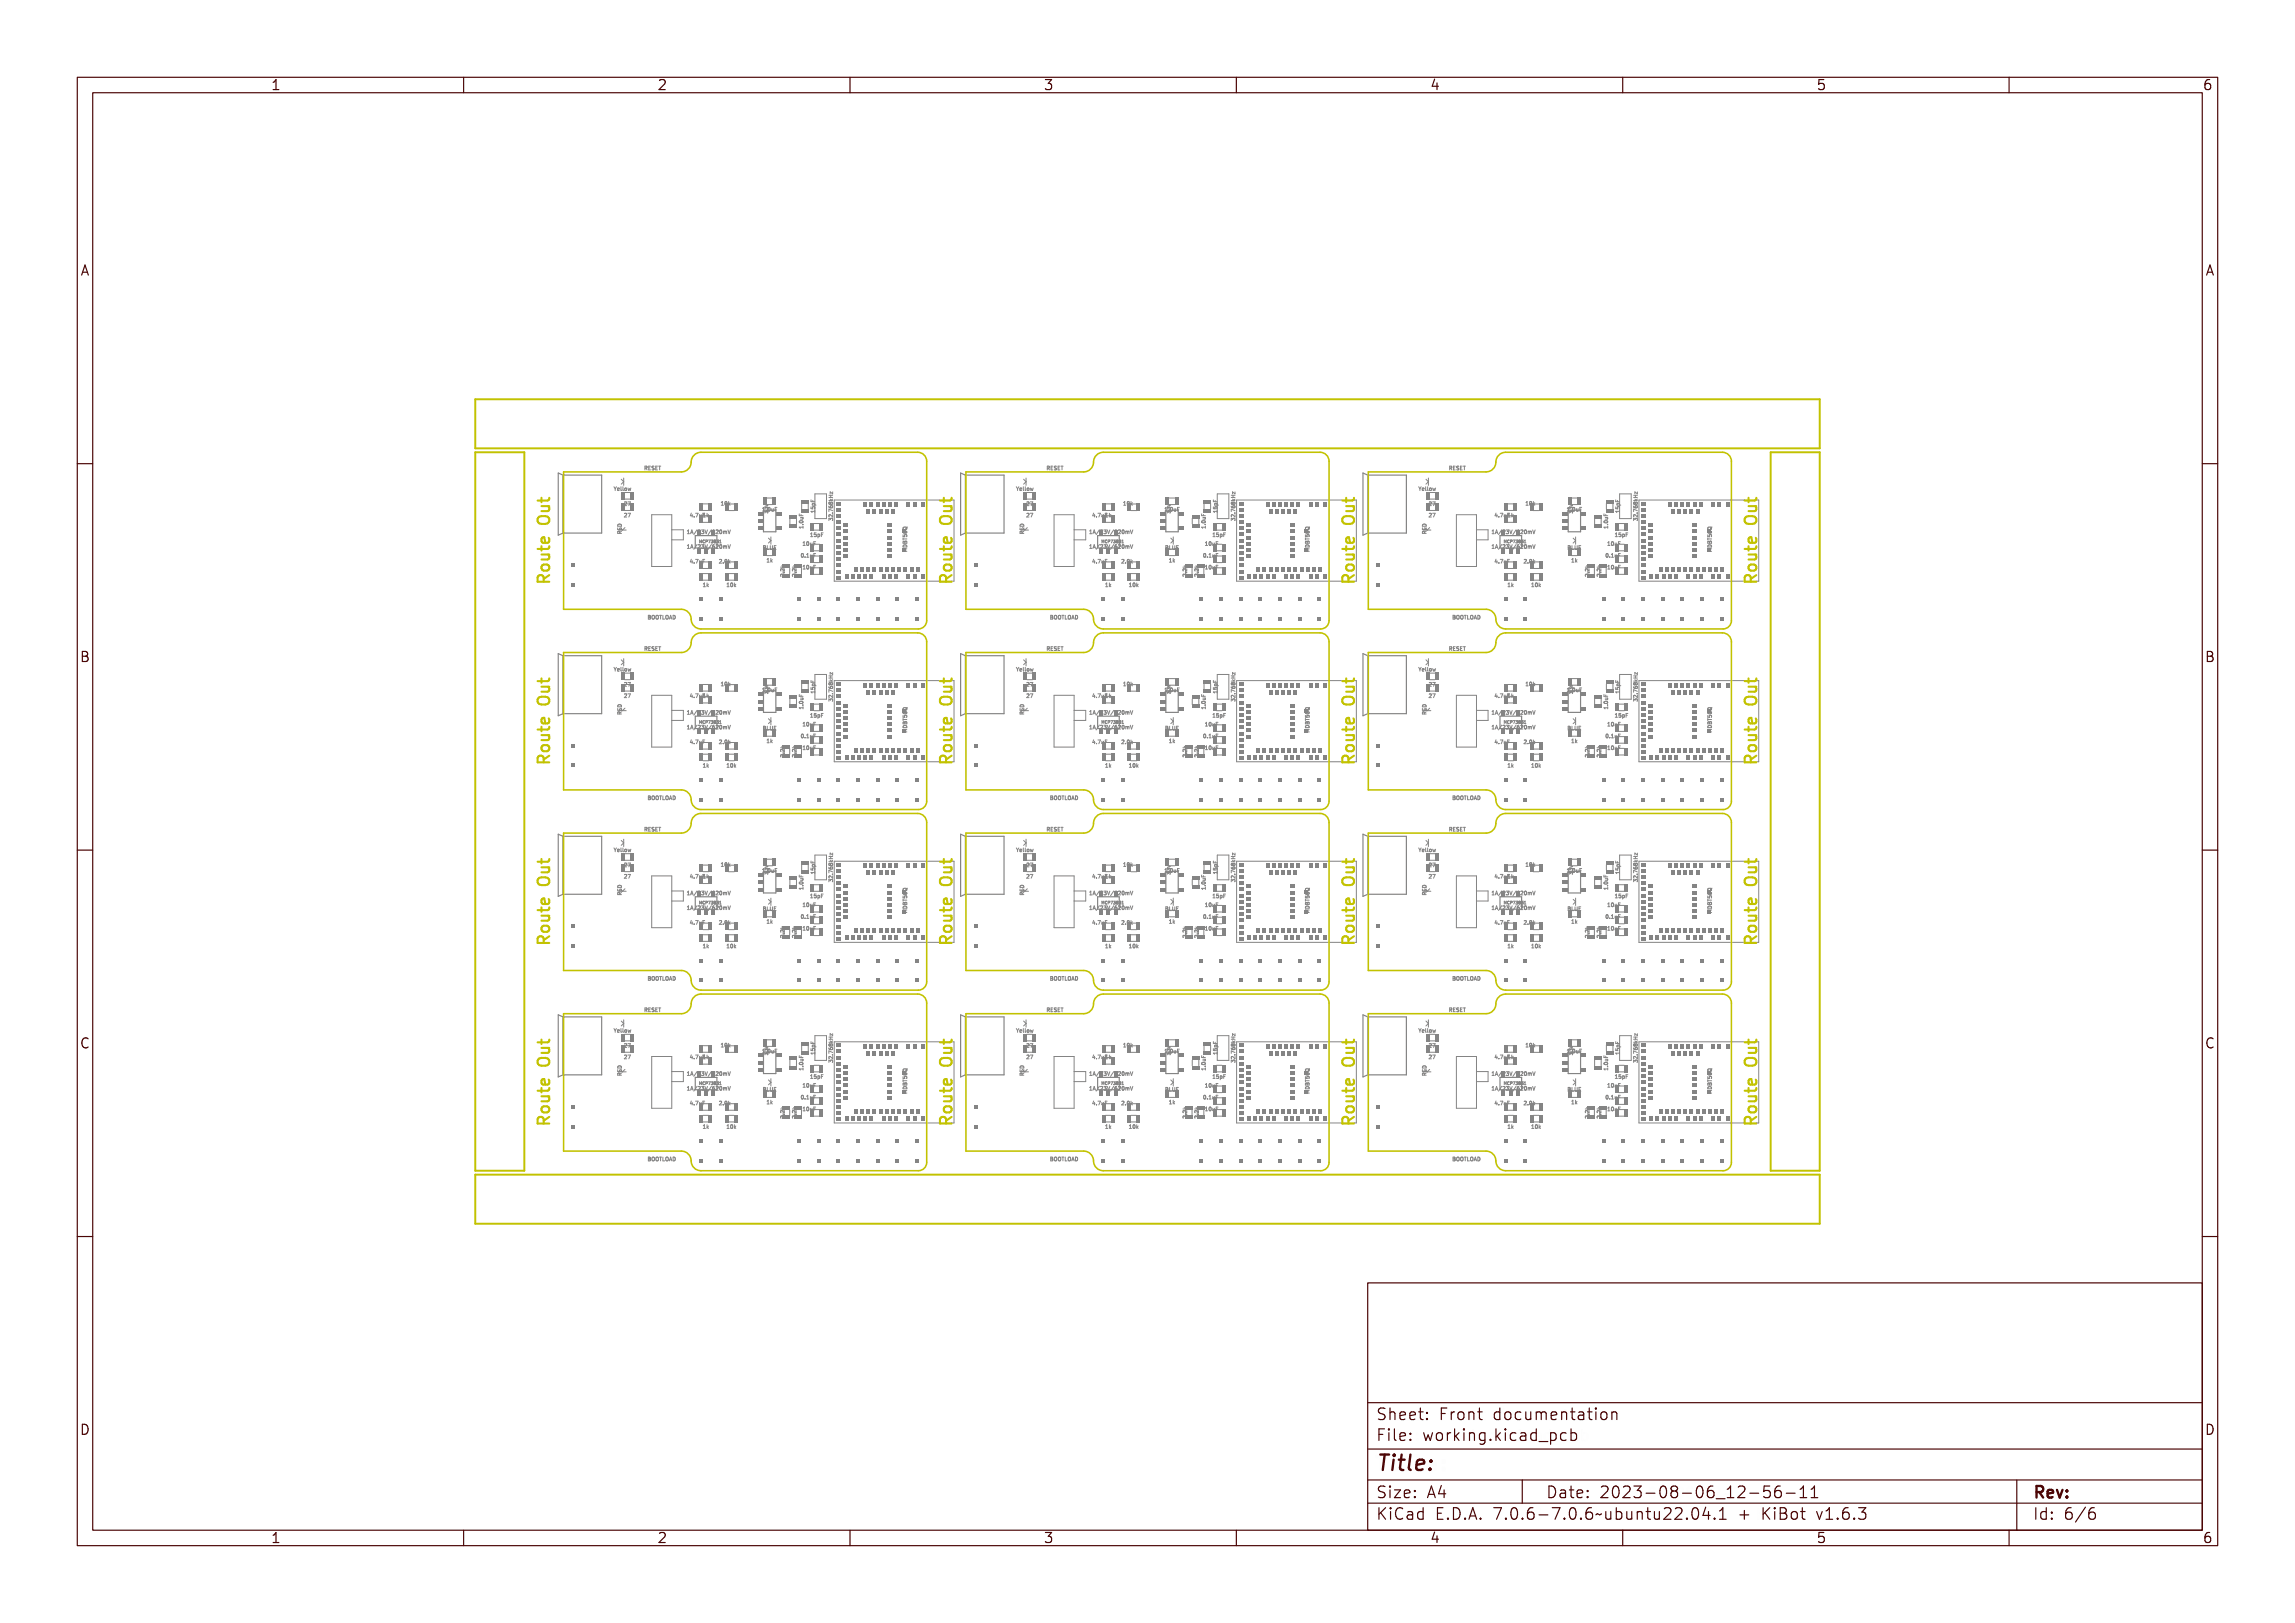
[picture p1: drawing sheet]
<svg xmlns="http://www.w3.org/2000/svg" width="297mm" height="210mm" viewBox="0 0 297 210" stroke-linecap="round" stroke-linejoin="round" font-family="sans-serif">
<defs><g id="words">
<text font-size="2.7" fill="#480000" x="178" y="190.3">Title:</text>
<g font-size="2" fill="#480000">
<text x="178" y="183.7">Sheet: Front documentation</text>
<text x="178" y="186.5">File: working.kicad_pcb</text>
<text x="178" y="193.9">Size: A4</text>
<text x="178" y="196.6">KiCad E.D.A. 7.0.6-7.0.6~ubuntu22.04.1 + KiBot v1.6.3</text>
<text x="200" y="193.9">Date: 2023-08-06_12-56-11</text>
<text x="263" y="196.6">Id: 6/6</text>
<text x="263" y="193.9">Rev:</text>
</g>
<g font-size="1.7" fill="#480000">
<text x="35" y="11.7">1</text>
<text x="85" y="11.7">2</text>
<text x="135" y="11.7">3</text>
<text x="185" y="11.7">4</text>
<text x="235" y="11.7">5</text>
<text x="285" y="11.7">6</text>
<text x="10.5" y="35.7">A</text>
<text x="285.5" y="35.7">A</text>
<text x="10.5" y="85.6">B</text>
<text x="285.5" y="85.6">B</text>
<text x="10.5" y="135.7">C</text>
<text x="285.5" y="135.7">C</text>
<text x="10.5" y="185.6">D</text>
<text x="285.5" y="185.6">D</text>
<text x="35" y="199.7">1</text>
<text x="85" y="199.7">2</text>
<text x="135" y="199.7">3</text>
<text x="185" y="199.7">4</text>
<text x="235" y="199.7">5</text>
<text x="285" y="199.7">6</text>
</g>
<g font-size=".7" fill="#848484">
<text x="79.4" y="63.5">Yellow</text>
<text x="80.8" y="65.4">27</text>
<text x="83.7" y="60.8">RESET</text>
<text x="93.5" y="65.4">10k</text>
<text x="131.5" y="63.5">Yellow</text>
<text x="132.9" y="65.4">27</text>
<text x="135.8" y="60.8">RESET</text>
<text x="145.6" y="65.4">10k</text>
<text x="183.5" y="63.5">Yellow</text>
<text x="184.9" y="65.4">27</text>
<text x="187.8" y="60.8">RESET</text>
<text x="197.6" y="65.4">10k</text>
<text x="80.4" y="69" transform="rotate(-90 80.4 69)">RED</text>
<text x="80.8" y="66.9">27</text>
<text x="89.4" y="66.9">4.7uF</text>
<text x="90" y="69">1A/23V/620mV</text>
<text x="90" y="70.9">1A/23V/620mV</text>
<text x="91" y="66.9">1k</text>
<text x="98.6" y="66.1">1.0uF</text>
<text x="98.8" y="71.1">BLUE</text>
<text x="103.9" y="68.4" transform="rotate(-90 103.9 68.4)">1.0uF</text>
<text x="104.1" y="70.6">10uF</text>
<text x="104.9" y="69.4">15pF</text>
<text x="105.4" y="66.3" transform="rotate(-90 105.4 66.3)">15pF</text>
<text x="107.7" y="67.3" transform="rotate(-90 107.7 67.3)">32.768kHz</text>
<text x="117.3" y="71.1" transform="rotate(-90 117.3 71.1)">MDBT50Q</text>
<text x="132.5" y="69" transform="rotate(-90 132.5 69)">RED</text>
<text x="132.9" y="66.9">27</text>
<text x="141.5" y="66.9">4.7uF</text>
<text x="142" y="69">1A/23V/620mV</text>
<text x="142" y="70.9">1A/23V/620mV</text>
<text x="143" y="66.9">1k</text>
<text x="150.7" y="66.1">1.0uF</text>
<text x="150.9" y="71.1">BLUE</text>
<text x="156" y="68.4" transform="rotate(-90 156 68.4)">1.0uF</text>
<text x="156.2" y="70.6">10uF</text>
<text x="157" y="69.4">15pF</text>
<text x="157.5" y="66.3" transform="rotate(-90 157.5 66.3)">15pF</text>
<text x="159.8" y="67.3" transform="rotate(-90 159.8 67.3)">32.768kHz</text>
<text x="169.4" y="71.1" transform="rotate(-90 169.4 71.1)">MDBT50Q</text>
<text x="184.5" y="69" transform="rotate(-90 184.5 69)">RED</text>
<text x="184.9" y="66.9">27</text>
<text x="193.5" y="66.9">4.7uF</text>
<text x="194.1" y="70.9">1A/23V/620mV</text>
<text x="194.1" y="69">1A/23V/620mV</text>
<text x="195.1" y="66.9">1k</text>
<text x="202.8" y="66.1">1.0uF</text>
<text x="203" y="71.1">BLUE</text>
<text x="208" y="68.4" transform="rotate(-90 208 68.4)">1.0uF</text>
<text x="208.3" y="70.6">10uF</text>
<text x="209.1" y="69.4">15pF</text>
<text x="209.6" y="66.3" transform="rotate(-90 209.6 66.3)">15pF</text>
<text x="211.9" y="67.3" transform="rotate(-90 211.9 67.3)">32.768kHz</text>
<text x="221.5" y="71.1" transform="rotate(-90 221.5 71.1)">MDBT50Q</text>
<text x="89.4" y="72.9">4.7uF</text>
<text x="91" y="75.9">1k</text>
<text x="93.1" y="72.9">2.0k</text>
<text x="94.1" y="75.9">10k</text>
<text x="99.2" y="72.7">1k</text>
<text x="101.5" y="74.7" transform="rotate(-90 101.5 74.7)">2.2k</text>
<text x="103" y="74.7" transform="rotate(-90 103 74.7)">2.2k</text>
<text x="103.7" y="72.1">0.1uF</text>
<text x="104.1" y="73.6">10uF</text>
<text x="141.5" y="72.9">4.7uF</text>
<text x="143" y="75.9">1k</text>
<text x="145.2" y="72.9">2.0k</text>
<text x="146.1" y="75.9">10k</text>
<text x="151.3" y="72.7">1k</text>
<text x="153.6" y="74.7" transform="rotate(-90 153.6 74.7)">2.2k</text>
<text x="155.8" y="72.1">0.1uF</text>
<text x="156.2" y="73.6">10uF</text>
<text x="193.5" y="72.9">4.7uF</text>
<text x="195.1" y="75.9">1k</text>
<text x="197.2" y="72.9">2.0k</text>
<text x="198.2" y="75.9">10k</text>
<text x="203.4" y="72.7">1k</text>
<text x="205.6" y="74.7" transform="rotate(-90 205.6 74.7)">2.2k</text>
<text x="207.2" y="74.7" transform="rotate(-90 207.2 74.7)">2.2k</text>
<text x="207.9" y="72.1">0.1uF</text>
<text x="208.3" y="73.6">10uF</text>
<text x="84.1" y="80.1">BOOTLOAD</text>
<text x="136.1" y="80.1">BOOTLOAD</text>
<text x="188.2" y="80.1">BOOTLOAD</text>
<text x="79.4" y="86.8">Yellow</text>
<text x="80.8" y="88.8">27</text>
<text x="83.7" y="84.2">RESET</text>
<text x="93.5" y="88.7">10k</text>
<text x="98.6" y="89.5">1.0uF</text>
<text x="105.4" y="89.7" transform="rotate(-90 105.4 89.7)">15pF</text>
<text x="131.5" y="86.8">Yellow</text>
<text x="132.9" y="88.8">27</text>
<text x="135.8" y="84.2">RESET</text>
<text x="145.6" y="88.7">10k</text>
<text x="150.7" y="89.5">1.0uF</text>
<text x="157.5" y="89.7" transform="rotate(-90 157.5 89.7)">15pF</text>
<text x="183.5" y="86.8">Yellow</text>
<text x="184.9" y="88.8">27</text>
<text x="187.8" y="84.2">RESET</text>
<text x="197.6" y="88.7">10k</text>
<text x="202.8" y="89.5">1.0uF</text>
<text x="209.6" y="89.7" transform="rotate(-90 209.6 89.7)">15pF</text>
<text x="80.4" y="92.4" transform="rotate(-90 80.4 92.4)">RED</text>
<text x="80.8" y="90.3">27</text>
<text x="89.4" y="90.3">4.7uF</text>
<text x="90" y="94.3">1A/23V/620mV</text>
<text x="90" y="92.4">1A/23V/620mV</text>
<text x="91" y="90.3">1k</text>
<text x="98.8" y="94.4">BLUE</text>
<text x="103.7" y="95.5">0.1uF</text>
<text x="103.9" y="91.8" transform="rotate(-90 103.9 91.8)">1.0uF</text>
<text x="104.1" y="93.9">10uF</text>
<text x="104.9" y="92.8">15pF</text>
<text x="107.7" y="90.6" transform="rotate(-90 107.7 90.6)">32.768kHz</text>
<text x="117.3" y="94.5" transform="rotate(-90 117.3 94.5)">MDBT50Q</text>
<text x="132.5" y="92.4" transform="rotate(-90 132.5 92.4)">RED</text>
<text x="132.9" y="90.3">27</text>
<text x="141.5" y="90.3">4.7uF</text>
<text x="142" y="92.4">1A/23V/620mV</text>
<text x="142" y="94.3">1A/23V/620mV</text>
<text x="143" y="90.3">1k</text>
<text x="150.9" y="94.4">BLUE</text>
<text x="155.8" y="95.5">0.1uF</text>
<text x="156" y="91.8" transform="rotate(-90 156 91.8)">1.0uF</text>
<text x="156.2" y="93.9">10uF</text>
<text x="157" y="92.8">15pF</text>
<text x="159.8" y="90.6" transform="rotate(-90 159.8 90.6)">32.768kHz</text>
<text x="169.4" y="94.5" transform="rotate(-90 169.4 94.5)">MDBT50Q</text>
<text x="184.5" y="92.4" transform="rotate(-90 184.5 92.4)">RED</text>
<text x="184.9" y="90.3">27</text>
<text x="193.5" y="90.3">4.7uF</text>
<text x="194.1" y="94.3">1A/23V/620mV</text>
<text x="194.1" y="92.4">1A/23V/620mV</text>
<text x="195.1" y="90.3">1k</text>
<text x="203" y="94.4">BLUE</text>
<text x="207.9" y="95.5">0.1uF</text>
<text x="208" y="91.8" transform="rotate(-90 208 91.8)">1.0uF</text>
<text x="208.3" y="93.9">10uF</text>
<text x="209.1" y="92.8">15pF</text>
<text x="211.9" y="90.6" transform="rotate(-90 211.9 90.6)">32.768kHz</text>
<text x="221.5" y="94.5" transform="rotate(-90 221.5 94.5)">MDBT50Q</text>
<text x="89.4" y="96.2">4.7uF</text>
<text x="91" y="99.3">1k</text>
<text x="93.1" y="96.2">2.0k</text>
<text x="94.1" y="99.3">10k</text>
<text x="99.2" y="96.1">1k</text>
<text x="101.5" y="98" transform="rotate(-90 101.5 98)">2.2k</text>
<text x="103" y="98" transform="rotate(-90 103 98)">2.2k</text>
<text x="104.1" y="97">10uF</text>
<text x="141.5" y="96.2">4.7uF</text>
<text x="143" y="99.3">1k</text>
<text x="145.2" y="96.2">2.0k</text>
<text x="146.1" y="99.3">10k</text>
<text x="151.3" y="96.1">1k</text>
<text x="153.6" y="98" transform="rotate(-90 153.6 98)">2.2k</text>
<text x="155.1" y="98" transform="rotate(-90 155.1 98)">2.2k</text>
<text x="156.2" y="97">10uF</text>
<text x="193.5" y="96.2">4.7uF</text>
<text x="195.1" y="99.3">1k</text>
<text x="197.2" y="96.2">2.0k</text>
<text x="198.2" y="99.3">10k</text>
<text x="203.4" y="96.1">1k</text>
<text x="205.6" y="98" transform="rotate(-90 205.6 98)">2.2k</text>
<text x="207.2" y="98" transform="rotate(-90 207.2 98)">2.2k</text>
<text x="208.3" y="97">10uF</text>
<text x="83.7" y="107.5">RESET</text>
<text x="84.1" y="103.5">BOOTLOAD</text>
<text x="135.8" y="107.5">RESET</text>
<text x="136.1" y="103.5">BOOTLOAD</text>
<text x="187.8" y="107.5">RESET</text>
<text x="188.2" y="103.5">BOOTLOAD</text>
<text x="79.4" y="110.2">Yellow</text>
<text x="80.8" y="112.1">27</text>
<text x="80.8" y="113.6">27</text>
<text x="89.4" y="113.6">4.7uF</text>
<text x="91" y="113.6">1k</text>
<text x="93.5" y="112.1">10k</text>
<text x="98.6" y="112.9">1.0uF</text>
<text x="105.4" y="113" transform="rotate(-90 105.4 113)">15pF</text>
<text x="131.5" y="110.2">Yellow</text>
<text x="132.9" y="113.6">27</text>
<text x="132.9" y="112.1">27</text>
<text x="141.5" y="113.6">4.7uF</text>
<text x="143" y="113.6">1k</text>
<text x="145.6" y="112.1">10k</text>
<text x="150.7" y="112.9">1.0uF</text>
<text x="157.5" y="113" transform="rotate(-90 157.5 113)">15pF</text>
<text x="183.5" y="110.2">Yellow</text>
<text x="184.9" y="112.1">27</text>
<text x="184.9" y="113.6">27</text>
<text x="193.5" y="113.6">4.7uF</text>
<text x="195.1" y="113.6">1k</text>
<text x="197.6" y="112.1">10k</text>
<text x="202.8" y="112.9">1.0uF</text>
<text x="209.6" y="113" transform="rotate(-90 209.6 113)">15pF</text>
<text x="80.4" y="115.7" transform="rotate(-90 80.4 115.7)">RED</text>
<text x="89.4" y="119.6">4.7uF</text>
<text x="90" y="117.7">1A/23V/620mV</text>
<text x="90" y="115.8">1A/23V/620mV</text>
<text x="93.1" y="119.6">2.0k</text>
<text x="98.8" y="117.8">BLUE</text>
<text x="99.2" y="119.5">1k</text>
<text x="103.7" y="118.8">0.1uF</text>
<text x="103.9" y="115.1" transform="rotate(-90 103.9 115.1)">1.0uF</text>
<text x="104.1" y="117.3">10uF</text>
<text x="104.9" y="116.2">15pF</text>
<text x="107.7" y="114" transform="rotate(-90 107.7 114)">32.768kHz</text>
<text x="117.3" y="117.9" transform="rotate(-90 117.3 117.9)">MDBT50Q</text>
<text x="132.5" y="115.7" transform="rotate(-90 132.5 115.7)">RED</text>
<text x="141.5" y="119.6">4.7uF</text>
<text x="142" y="117.7">1A/23V/620mV</text>
<text x="142" y="115.8">1A/23V/620mV</text>
<text x="145.2" y="119.6">2.0k</text>
<text x="150.9" y="117.8">BLUE</text>
<text x="151.3" y="119.5">1k</text>
<text x="155.8" y="118.8">0.1uF</text>
<text x="156" y="115.1" transform="rotate(-90 156 115.1)">1.0uF</text>
<text x="156.2" y="117.3">10uF</text>
<text x="157" y="116.2">15pF</text>
<text x="159.8" y="114" transform="rotate(-90 159.8 114)">32.768kHz</text>
<text x="169.4" y="117.9" transform="rotate(-90 169.4 117.9)">MDBT50Q</text>
<text x="184.5" y="115.7" transform="rotate(-90 184.5 115.7)">RED</text>
<text x="193.5" y="119.6">4.7uF</text>
<text x="194.1" y="115.8">1A/23V/620mV</text>
<text x="194.1" y="117.7">1A/23V/620mV</text>
<text x="197.2" y="119.6">2.0k</text>
<text x="203" y="117.8">BLUE</text>
<text x="203.4" y="119.5">1k</text>
<text x="207.9" y="118.8">0.1uF</text>
<text x="208" y="115.1" transform="rotate(-90 208 115.1)">1.0uF</text>
<text x="208.3" y="117.3">10uF</text>
<text x="209.1" y="116.2">15pF</text>
<text x="211.9" y="114" transform="rotate(-90 211.9 114)">32.768kHz</text>
<text x="221.5" y="117.9" transform="rotate(-90 221.5 117.9)">MDBT50Q</text>
<text x="91" y="122.6">1k</text>
<text x="94.1" y="122.6">10k</text>
<text x="101.5" y="121.4" transform="rotate(-90 101.5 121.4)">2.2k</text>
<text x="103" y="121.4" transform="rotate(-90 103 121.4)">2.2k</text>
<text x="104.1" y="120.4">10uF</text>
<text x="143" y="122.6">1k</text>
<text x="146.1" y="122.6">10k</text>
<text x="153.6" y="121.4" transform="rotate(-90 153.6 121.4)">2.2k</text>
<text x="155.1" y="121.4" transform="rotate(-90 155.1 121.4)">2.2k</text>
<text x="156.2" y="120.4">10uF</text>
<text x="195.1" y="122.6">1k</text>
<text x="198.2" y="122.6">10k</text>
<text x="205.6" y="121.4" transform="rotate(-90 205.6 121.4)">2.2k</text>
<text x="207.2" y="121.4" transform="rotate(-90 207.2 121.4)">2.2k</text>
<text x="208.3" y="120.4">10uF</text>
<text x="83.7" y="130.9">RESET</text>
<text x="84.1" y="126.8">BOOTLOAD</text>
<text x="135.8" y="130.9">RESET</text>
<text x="136.1" y="126.8">BOOTLOAD</text>
<text x="187.8" y="130.9">RESET</text>
<text x="188.2" y="126.8">BOOTLOAD</text>
<text x="79.4" y="133.6">Yellow</text>
<text x="80.8" y="135.5">27</text>
<text x="80.8" y="137">27</text>
<text x="89.4" y="137">4.7uF</text>
<text x="91" y="137">1k</text>
<text x="93.5" y="135.5">10k</text>
<text x="98.6" y="136.2">1.0uF</text>
<text x="105.4" y="136.4" transform="rotate(-90 105.4 136.4)">15pF</text>
<text x="107.7" y="137.4" transform="rotate(-90 107.7 137.4)">32.768kHz</text>
<text x="131.5" y="133.6">Yellow</text>
<text x="132.9" y="137">27</text>
<text x="132.9" y="135.5">27</text>
<text x="141.5" y="137">4.7uF</text>
<text x="143" y="137">1k</text>
<text x="145.6" y="135.5">10k</text>
<text x="150.7" y="136.2">1.0uF</text>
<text x="157.5" y="136.4" transform="rotate(-90 157.5 136.4)">15pF</text>
<text x="159.8" y="137.4" transform="rotate(-90 159.8 137.4)">32.768kHz</text>
<text x="183.5" y="133.6">Yellow</text>
<text x="184.9" y="137">27</text>
<text x="184.9" y="135.5">27</text>
<text x="193.5" y="137">4.7uF</text>
<text x="195.1" y="137">1k</text>
<text x="197.6" y="135.5">10k</text>
<text x="202.8" y="136.2">1.0uF</text>
<text x="209.6" y="136.4" transform="rotate(-90 209.6 136.4)">15pF</text>
<text x="211.9" y="137.4" transform="rotate(-90 211.9 137.4)">32.768kHz</text>
<text x="80.4" y="139.1" transform="rotate(-90 80.4 139.1)">RED</text>
<text x="89.4" y="143">4.7uF</text>
<text x="90" y="141.1">1A/23V/620mV</text>
<text x="90" y="139.1">1A/23V/620mV</text>
<text x="93.1" y="143">2.0k</text>
<text x="98.8" y="141.2">BLUE</text>
<text x="99.2" y="142.8">1k</text>
<text x="103.7" y="142.2">0.1uF</text>
<text x="103.9" y="138.5" transform="rotate(-90 103.9 138.5)">1.0uF</text>
<text x="104.1" y="140.7">10uF</text>
<text x="104.1" y="143.7">10uF</text>
<text x="104.9" y="139.5">15pF</text>
<text x="117.3" y="141.3" transform="rotate(-90 117.3 141.3)">MDBT50Q</text>
<text x="132.5" y="139.1" transform="rotate(-90 132.5 139.1)">RED</text>
<text x="141.5" y="143">4.7uF</text>
<text x="142" y="139.1">1A/23V/620mV</text>
<text x="142" y="141.1">1A/23V/620mV</text>
<text x="145.2" y="143">2.0k</text>
<text x="150.9" y="141.2">BLUE</text>
<text x="151.3" y="142.8">1k</text>
<text x="155.8" y="142.2">0.1uF</text>
<text x="156" y="138.5" transform="rotate(-90 156 138.5)">1.0uF</text>
<text x="156.2" y="143.7">10uF</text>
<text x="156.2" y="140.7">10uF</text>
<text x="157" y="139.5">15pF</text>
<text x="169.4" y="141.3" transform="rotate(-90 169.4 141.3)">MDBT50Q</text>
<text x="184.5" y="139.1" transform="rotate(-90 184.5 139.1)">RED</text>
<text x="193.5" y="143">4.7uF</text>
<text x="194.1" y="141.1">1A/23V/620mV</text>
<text x="194.1" y="139.1">1A/23V/620mV</text>
<text x="197.2" y="143">2.0k</text>
<text x="203" y="141.2">BLUE</text>
<text x="203.4" y="142.8">1k</text>
<text x="207.9" y="142.2">0.1uF</text>
<text x="208" y="138.5" transform="rotate(-90 208 138.5)">1.0uF</text>
<text x="208.3" y="143.7">10uF</text>
<text x="208.3" y="140.7">10uF</text>
<text x="209.1" y="139.5">15pF</text>
<text x="221.5" y="141.3" transform="rotate(-90 221.5 141.3)">MDBT50Q</text>
<text x="91" y="146">1k</text>
<text x="94.1" y="146">10k</text>
<text x="101.5" y="144.8" transform="rotate(-90 101.5 144.8)">2.2k</text>
<text x="103" y="144.8" transform="rotate(-90 103 144.8)">2.2k</text>
<text x="143" y="146">1k</text>
<text x="146.1" y="146">10k</text>
<text x="153.6" y="144.8" transform="rotate(-90 153.6 144.8)">2.2k</text>
<text x="155.1" y="144.8" transform="rotate(-90 155.1 144.8)">2.2k</text>
<text x="195.1" y="146">1k</text>
<text x="198.2" y="146">10k</text>
<text x="205.6" y="144.8" transform="rotate(-90 205.6 144.8)">2.2k</text>
<text x="207.2" y="144.8" transform="rotate(-90 207.2 144.8)">2.2k</text>
<text x="84.1" y="150.2">BOOTLOAD</text>
<text x="136.1" y="150.2">BOOTLOAD</text>
<text x="188.2" y="150.2">BOOTLOAD</text>
</g>
<g font-size=".5" fill="#848484">
<text x="90.4" y="70.3">MCP73831</text>
<text x="142.5" y="70.3">MCP73831</text>
<text x="194.6" y="70.3">MCP73831</text>
<text x="99.4" y="89.8" transform="rotate(-90 99.4 89.8)">3.3V</text>
<text x="90.4" y="93.7">MCP73831</text>
<text x="142.5" y="93.7">MCP73831</text>
<text x="194.6" y="93.7">MCP73831</text>
<text x="203.6" y="113.2" transform="rotate(-90 203.6 113.2)">3.3V</text>
<text x="90.4" y="117">MCP73831</text>
<text x="142.5" y="117">MCP73831</text>
<text x="194.6" y="117">MCP73831</text>
<text x="90.4" y="140.4">MCP73831</text>
<text x="142.5" y="140.4">MCP73831</text>
<text x="194.6" y="140.4">MCP73831</text>
</g>
</g></defs>
<g fill="none" stroke="#848484" stroke-width=".13">
<path d="M79.4 63l.2 .2 .2-.2-.2 .2v.3zM79.9 63.1h.2v.2h-.2v.1h.2a.18 .18 0 0 1-.3 0 .18 .18 0 0 1 .1-.3zM79.9 63.2l.1-.1 .1 .1h-.2zM79.9 68.3l.1 .2h.1v-.2l.1 .2h.2v-.2v.3h-.5zM80 68.7h.1l.1 .1 .2-.2-.2 .2 .2 .2h-.5zM80 67.9h.4v.3h-.5zM80 68.8h.1l.1 .1h-.2zM80 68h.3l.1 .1h-.4zM80.2 63h.2v.4l.1 .1-.2-.1v-.4zM80.6 63h.2v.4l.1 .1-.2-.1v-.4zM81.3 63.1l.2 .3v-.2l.1 .2 .1-.3-.1 .4-.1-.2-.1 .2zM83.5 60.6h.2"/>
<path d="M83.7 60.3h-.2v.5M83.7 60.3h.2a.13 .13 0 0 1 .1 .1 .13 .13 0 0 1-.1 .2l.2 .2-.2-.2-.2 .2zM83.8 60.4h.1v.1h-.1zM84.1 79.6h.2a.12 .12 0 0 1 .1 .1 .12 .12 0 0 1-.1 .1 .13 .13 0 0 1 .1 .2 .13 .13 0 0 1-.1 .1h-.2zM84.1 60.3h.3l-.2 .1v.1h.2l-.2 .1v.1l.2 .1h-.3zM84.2 79.9h.1v.1h-.1zM84.2 79.7h.1v.1h-.1zM84.6 60.3h.2l-.2 .2a.18 .18 0 0 1 .2 .2 .18 .18 0 0 1-.3 .1v-.1h.2v-.1a.15 .15 0 0 1-.2-.1 .15 .15 0 0 1 .1-.2zM84.6 79.6a.23 .23 0 0 1 .2 .3 .23 .23 0 0 1-.2 .2l-.1-.2zM84.6 79.7a.17 .17 0 0 1 .2 .1 .17 .17 0 0 1-.2 .2zM84.9 60.3h.3l-.2 .1v.1h.2l-.2 .1v.1l.2 .1h-.3zM85 79.6a.23 .23 0 0 1 .2 .3 .23 .23 0 0 1-.2 .2l-.1-.2z"/>
<path d="M85 79.7a.17 .17 0 0 1 .1 .1 .17 .17 0 0 1-.1 .2zM85.3 79.6h.3l-.1 .1v.4l-.1-.4zM85.3 60.3h.3l-.1 .1v.4l-.1-.4zM85.7 79.6h.1v.4l.2 .1h-.3zM86.2 79.6a.23 .23 0 0 1 .2 .3 .23 .23 0 0 1-.2 .2l-.1-.2zM86.2 79.7a.17 .17 0 0 1 .1 .1 .17 .17 0 0 1-.1 .2zM86.6 79.6h.1l.1 .5-.1-.1h-.2l-.1 .1zM86.6 79.7l.1 .2h-.2zM86.9 79.6a.25 .25 0 0 1 .3 .3 .25 .25 0 0 1-.3 .2zM86.9 79.7a.18 .18 0 0 1 .2 .2 .18 .18 0 0 1-.2 .1zM87.4 79.7v.3M89 69.1h.2"/>
<path d="M89 68.7l.1-.1v.5M89 70.6l.1-.1v.5M89 71h.2M89.4 69.1l.1-.5 .2 .5M89.4 71l.1-.5 .2 .5M89.4 68.9h.2M89.4 70.8h.2M89.6 72.4h.1l.1 .3-.1 .2-.1-.2h-.2zM89.6 66.4h.1l.1 .3-.1 .2-.1-.1h-.2zM89.6 72.4v.3h-.1zM89.6 66.5v.2h-.1zM89.9 72.8l.1 .1z"/>
<path d="M89.9 66.8l.1 .1zM90 68.6h.2v.4h.1h-.2h.1v-.4zM90 70.5h.2v.4h.1h-.2h.1v-.4zM90.2 68.5l-.4 .7M90.2 70.5l-.4 .6M90.2 72.4h.3l-.2 .5 .1-.5zM90.2 66.4h.3l-.2 .5 .1-.4zM90.4 69.9l.2 .2 .1-.2v.4v-.3l-.1 .2-.1-.2-.1 .3zM90.5 68.6h.1l.1 .4-.1-.1h-.1l-.1 .1zM90.5 70.5h.1l.1 .4-.1-.1h-.1l-.1 .1zM90.5 68.6l.1 .3h-.1zM90.5 70.5l.1 .3h-.1z"/>
<path d="M90.6 72.5l.2 .3 .1-.3v.4l-.1-.1a.11 .11 0 0 1-.1 .1 .11 .11 0 0 1-.1-.2zM90.6 66.5l.2 .3 .1-.3v.4l-.1-.1a.11 .11 0 0 1-.1 .1 .11 .11 0 0 1-.1-.1zM90.8 70h.2a.13 .13 0 0 0-.2 .1 .13 .13 0 0 0 .2 .1v.1a.18 .18 0 0 1-.3-.1 .18 .18 0 0 1 .1-.2zM91 68.6l-.2 .5zM91 70.5l-.2 .5zM91 72.4h.3h-.2v.2h.2h-.2v.3h-.1zM91 66.4h.3l-.2 .1v.1h.2l-.2 .1v.2h-.1zM91.1 69.9h.1a.12 .12 0 0 1 .1 .2 .12 .12 0 0 1-.2 .1v.1zM91.1 70h.1v.1h-.1zM91.2 68.6h.1a.18 .18 0 0 1 .2 .1 .18 .18 0 0 1-.2 .2v.1h.2h-.3l.2-.3zM91.2 70.5h.1a.18 .18 0 0 1 .2 .1 .18 .18 0 0 1-.2 .2v.1h.2h-.3l.2-.3zM91.4 69.9h.2l-.1 .4v-.3z"/>
<path d="M91.6 68.6h.1a.12 .12 0 0 1 .1 0 .12 .12 0 0 1 0 .2 .15 .15 0 0 1 0 .2 .15 .15 0 0 1-.2 0h.1a.1 .1 0 0 0 .1-.1 .1 .1 0 0 0-.1-.1l.1-.1zM91.6 70.5h.1a.12 .12 0 0 1 .1 0 .12 .12 0 0 1 0 .2 .15 .15 0 0 1 0 .2 .15 .15 0 0 1-.2 0h.1a.1 .1 0 0 0 .1-.1 .1 .1 0 0 0-.1-.1l.1-.1zM91.7 69.9l.1 .1v.1a.11 .11 0 0 1 0 .2 .11 .11 0 0 1-.1-.1h.1l-.1-.1 .1-.1zM91.9 68.6l.2 .4 .2-.4-.1 .4h-.1zM91.9 70.5l.2 .4 .2-.4-.1 .4h-.1zM92 70h.2l-.1 .1a.11 .11 0 0 1 .1 .2 .1 .1 0 0 1-.2 0 .1 .1 0 0 1 0-.2zM92.3 69.9l.1 .1v.1a.11 .11 0 0 1 0 .2 .11 .11 0 0 1-.1-.1h.1l-.1-.1 .1-.1zM92.6 70l.1-.1v.4h.1h-.2h.1v-.3zM92.6 68.6l-.3 .5zM92.6 70.5l-.3 .5zM92.7 69.9h.3l-.2 .1M92.8 68.6h.2l-.2 .1v.1a.15 .15 0 0 1 .2 0 .15 .15 0 0 1 0 .3 .15 .15 0 0 1-.2-.2z"/>
<path d="M92.8 70.5h.2l-.2 .1v.1a.15 .15 0 0 1 .2 0 .15 .15 0 0 1 0 .3 .15 .15 0 0 1-.2-.2zM93 70.1v.1M93.1 70l.1-.1v.3M93.1 72.4h.1a.18 .18 0 0 1 .2 .1 .18 .18 0 0 1-.1 .2l-.1 .1 .2 .1h-.3l.3-.4zM93.1 68.6h.1a.18 .18 0 0 1 .2 .1 .18 .18 0 0 1-.1 .2l-.1 .1h.2h-.3l.3-.3zM93.1 70.5h.1a.18 .18 0 0 1 .2 .1 .18 .18 0 0 1-.1 .2l-.1 .1h.2h-.3l.3-.3zM93.6 64.9h.1v.4l.1 .1h-.2l.1-.1v-.4zM93.6 68.6a.23 .23 0 0 1 .2 .2 .23 .23 0 0 1-.2 .2l-.1-.2zM93.6 70.5a.23 .23 0 0 1 .2 .2 .23 .23 0 0 1-.2 .2l-.1-.2zM93.6 68.6a.17 .17 0 0 1 .2 .2 .17 .17 0 0 1-.2 .2zM93.6 70.5a.17 .17 0 0 1 .2 .2 .17 .17 0 0 1-.2 .2zM93.6 72.8l.1 .1z"/>
<path d="M93.9 68.7h.3v.3l-.1-.3v.3l-.1-.3-.1 .3zM93.9 70.6h.3v.3l-.1-.3v.3l-.1-.3-.1 .3zM94 64.9a.23 .23 0 0 1 .2 .2 .23 .23 0 0 1-.2 .3l-.1-.3zM94 72.4a.23 .23 0 0 1 .2 .2 .23 .23 0 0 1-.2 .2l-.1-.2zM94 64.9a.17 .17 0 0 1 .2 .2 .17 .17 0 0 1-.2 .2zM94 72.4a.17 .17 0 0 1 .2 .2 .17 .17 0 0 1-.2 .2zM94.1 75.4h.2v.4l.1 .1h-.2l.1-.1v-.3zM94.3 68.6l.2 .4 .1-.4-.1 .4h-.1zM94.3 70.5l.2 .4 .1-.4-.1 .4h-.1zM94.3 64.9l.1 .2 .2-.1-.1 .1 .1 .3-.2-.2-.1 .2zM94.3 72.4l.1 .2 .2-.1-.1 .1 .1 .3-.2-.2-.1 .2zM94.6 75.4a.23 .23 0 0 1 .2 .3 .23 .23 0 0 1-.2 .2l-.1-.2z"/>
<path d="M94.6 75.5a.17 .17 0 0 1 .1 .2 .17 .17 0 0 1-.1 .1zM94.9 75.4l.1 .3 .2-.2-.1 .2 .1 .2-.2-.2-.1 .2zM98.7 65.7l.2-.1v.5h.1h-.3h.1v-.4zM98.9 70.6h.1a.12 .12 0 0 1 .2 .1 .12 .12 0 0 1-.1 .1 .13 .13 0 0 1 .1 .2 .13 .13 0 0 1-.2 .1h-.1zM98.9 70.8l.2 .1v.1h-.2zM98.9 70.7l.2 .1h-.2zM99 66.2v.2M99 65.3l.4 .1-.4 .1M99.1 65.3l.3 .1-.3 .1 .3-.1zM99.1 66.2l.1 .1a.11 .11 0 0 1 .2-.1 .11 .11 0 0 1 0 .2l-.1-.2-.1 .2-.1-.1v.1zM99.1 65.6l.1 .1a.11 .11 0 0 1 .2-.1 .11 .11 0 0 1 0 .2l-.1-.2-.1 .2-.1-.1v.1zM99.2 66l.1 .1z"/>
<path d="M99.3 70.6v.4l.3 .1h-.3zM99.3 66h.1zM99.4 66.3l-.1 .1M99.5 65.7a.23 .23 0 0 1 .3 .2 .23 .23 0 0 1-.3 .2v-.2zM99.6 65.7a.17 .17 0 0 1 .1 .2 .17 .17 0 0 1-.2 .1zM99.7 70.6v.4h.2v-.4l.1 .3a.16 .16 0 0 1-.2 .2 .16 .16 0 0 1-.1-.2zM99.9 65.8l.1 .3 .1-.3v.3a.11 .11 0 0 1-.2 0 .11 .11 0 0 1 0-.1zM100.1 70.6h.2l-.2 .1v.1h.2h-.2v.2l.2 .1h-.2zM100.3 65.6h.2l-.2 .1v.1h.2l-.2 .1v.2zM101 74.4h.2l.2 .2 .1-.3v.3l-.4-.2-.1 .2zM101 73.6h.2l.2 .2 .1-.2v.2l-.4-.2-.1 .2zM101.1 73.1l.2 .2 .2-.2-.2 .2 .2 .1h-.5h.3z"/>
<path d="M101.4 74l.1 .1zM102.6 74.4h.1l.3 .2v-.3v.3l-.3-.2-.1 .2zM102.6 73.6h.1l.3 .2v-.2v.2l-.3-.2-.1 .2zM102.7 73.1l.1 .2 .2-.2-.2 .2 .2 .1h-.5h.3zM102.9 74l.1 .1zM103.4 68.2h.4l.1-.1v.2l-.1-.1h-.3v.1zM103.4 66.5l.1 .2h.1l.1-.2v.2l.2 .1h-.5zM103.4 67.4a.23 .23 0 0 1 .3-.1 .23 .23 0 0 1 .2 .2h-.4zM103.5 67.4a.18 .18 0 0 1 .2-.1 .18 .18 0 0 1 .1 .2h-.3zM103.6 66.9h.3l-.1 .1a.11 .11 0 0 1 .1 .1 .11 .11 0 0 1-.1 .1h-.2l.3-.1zM103.8 67.8l.1 .1zM103.9 71.6a.23 .23 0 0 1 .2 .3 .23 .23 0 0 1-.2 .2l-.1-.2z"/>
<path d="M103.9 71.7a.17 .17 0 0 1 .1 .1 .17 .17 0 0 1-.1 .2zM103.9 70.6h.3M103.9 73.6h.3M104 70.2h-.1M104 73.2l-.1 .1M104.2 70.1h.2v.4l.1 .1h-.3l.1-.1v-.4zM104.2 73.2l.2-.1v.5h.1h-.3h.1v-.4zM104.3 72l.1 .1zM104.6 71.6h.2v.4l.1 .1h-.3l.1-.1v-.3zM104.7 70.1a.23 .23 0 0 1 .2 .2 .23 .23 0 0 1-.2 .3l-.1-.3zM104.7 73.1a.23 .23 0 0 1 .2 .3 .23 .23 0 0 1-.2 .2l-.1-.2zM104.7 70.1a.17 .17 0 0 1 .1 .2 .17 .17 0 0 1-.1 .2z"/>
<path d="M104.7 73.2a.17 .17 0 0 1 .1 .2 .17 .17 0 0 1-.1 .1zM105 66h.4v-.1v.3v-.1h-.4v.1zM105 65.6v.2h.1a.16 .16 0 0 1 .1-.2 .16 .16 0 0 1 .2 0 .16 .16 0 0 1 0 .3 .13 .13 0 0 0 0-.2 .13 .13 0 0 0-.2-.1 .13 .13 0 0 0 0 .2h-.2zM105 64.8v.2h.1l.1-.2v.2h.2h-.4zM105 71.7l.1 .3 .2-.3v.4l-.1-.1a.11 .11 0 0 1-.1 .1 .11 .11 0 0 1-.1-.1zM105 70.2l.1 .3 .2-.3v.4l-.1-.1a.11 .11 0 0 1-.1 .1 .11 .11 0 0 1-.1-.2zM105 73.3l.1 .3 .2-.3v.3h-.1a.11 .11 0 0 1-.1 0 .11 .11 0 0 1-.1-.1zM105 69l.2-.1v.5h.1h-.3h.1v-.4zM105.1 65.2a.17 .17 0 0 1 .2-.1 .17 .17 0 0 1 .1 .3h.2h-.5zM105.4 68.9h.2l-.2 .1v.1a.16 .16 0 0 1 .2 .1 .16 .16 0 0 1 0 .2 .16 .16 0 0 1-.2-.1 .13 .13 0 0 0 .1 .1 .13 .13 0 0 0 .1-.2 .13 .13 0 0 0-.2 0zM105.4 70.1h.3h-.3v.2h.2h-.2v.3zM105.4 71.6h.3l-.3 .1v.1h.2l-.2 .1v.2z"/>
<path d="M105.4 73.1h.3l-.3 .1v.1h.2l-.2 .1v.2zM105.8 69.1a.16 .16 0 0 1 .3 .1 .18 .18 0 0 1-.3 .2v.2zM105.9 69.1a.12 .12 0 0 1 .1 .1 .14 .14 0 0 1-.2 .2zM106.2 68.9h.2l-.2 .1v.1h.2l-.2 .1v.2zM107.3 65.8l.4 .2-.4-.2v.2zM107.3 64.2h.4h-.2v.2l.2 .1h-.4l.2-.1v-.2zM107.3 65.4a.14 .14 0 0 0 0 .2 .14 .14 0 0 0 .2 0 .15 .15 0 0 1 0-.2 .15 .15 0 0 1 .2 0 .15 .15 0 0 1-.1 .2 .22 .22 0 0 1-.3 .1 .22 .22 0 0 1 0-.3zM107.3 65l.2 .1a.14 .14 0 0 1 .2-.1 .14 .14 0 0 1 0 .2 .14 .14 0 0 1-.2 0 .13 .13 0 0 1-.2 0 .13 .13 0 0 1 0-.2zM107.3 67h.2a.15 .15 0 0 1 .2 0 .15 .15 0 0 1 0 .2v-.1a.1 .1 0 0 0-.1-.1 .1 .1 0 0 0-.1 .1l-.1-.1-.1 .2zM107.3 66.6h.2l.2 .2v-.3v.3l-.3-.2-.1 .2zM107.4 64.6l.1 .1 .2-.2-.1 .2 .1 .1h-.5h.3zM107.4 63.8l.3 .2v-.2v.3l-.3-.2v.2z"/>
<path d="M107.6 66.2l.1 .1zM116.9 70.8h.4h-.4l.3 .1-.3 .2h.4h-.4v-.1h.2l-.2-.1zM116.9 69.6v.2h.4h-.4v.2zM116.9 69.3v.2h.1a.16 .16 0 0 1 .1-.2 .16 .16 0 0 1 .2 0 .16 .16 0 0 1 0 .2 .13 .13 0 0 0 0-.1 .13 .13 0 0 0-.2-.1 .13 .13 0 0 0 0 .2h-.2zM116.9 68.9a.23 .23 0 0 1 .3-.1 .23 .23 0 0 1 .1 .3h-.4zM116.9 68.5h.5l-.1 .1a.25 .25 0 0 1-.2 .2 .25 .25 0 0 1-.2-.3zM116.9 70.1l.1-.1 .1 .1a.13 .13 0 0 1 .1-.1 .13 .13 0 0 1 .1 .2v.1h-.4zM116.9 68.6a.21 .21 0 0 1 .2-.1 .21 .21 0 0 1 .2 .2 .21 .21 0 0 1-.4-.1zM116.9 69a.18 .18 0 0 1 .2-.1 .18 .18 0 0 1 .2 .2h-.3zM116.9 70.5h.4v.2h-.4zM116.9 70.1h.1l.1 .2h-.2zM116.9 68.2h.4"/>
<path d="M117 70.5h.2l.1 .1h-.4zM117.1 70.1h.2v.2h-.2zM117.4 68.2h.1M131.5 63l.1 .2 .2-.2-.1 .2v.3zM131.9 63.1h.3v.2h-.3l.1 .1h.2a.18 .18 0 0 1-.3 0 .18 .18 0 0 1 0-.3zM132 63.2l.1-.1v.1h-.2zM132 68.3l.1 .2h.1v-.2l.1 .2h.1l.1-.2v.3h-.5zM132 68.7h.2l.1 .1 .2-.2-.2 .2 .2 .2h-.5zM132.1 67.9h.3l.1 .3h-.5zM132.1 68.8h.1v.1h-.1zM132.1 68h.2l.1 .1h-.3zM132.3 63h.1v.4l.2 .1-.2-.1v-.4z"/>
<path d="M132.7 63h.1v.4l.2 .1-.2-.1v-.4zM133.4 63.1l.1 .3 .1-.2 .1 .2 .1-.3-.1 .4-.1-.2-.1 .2zM135.5 60.6h.2M135.7 60.3h-.2v.5M135.8 60.3h.1a.13 .13 0 0 1 .2 .1 .13 .13 0 0 1-.1 .2l.1 .2-.2-.2-.1 .2zM135.9 60.4h.1v.1h-.1zM136.2 79.6h.1a.12 .12 0 0 1 .2 .1 .12 .12 0 0 1-.1 .1 .13 .13 0 0 1 .1 .2 .13 .13 0 0 1-.2 .1h-.1zM136.2 60.3h.3l-.2 .1v.1h.2l-.2 .1v.1l.2 .1h-.3zM136.3 79.9h.1v.1h-.1zM136.3 79.7l.1 .1h-.1zM136.6 60.3h.3l-.3 .2a.18 .18 0 0 1 .3 .2 .18 .18 0 0 1-.3 .1v-.1h.2v-.1a.15 .15 0 0 1-.2-.1 .15 .15 0 0 1 0-.2zM136.7 79.6a.23 .23 0 0 1 .2 .3 .23 .23 0 0 1-.2 .2l-.1-.2z"/>
<path d="M136.7 79.7a.17 .17 0 0 1 .1 .1 .17 .17 0 0 1-.1 .2zM137 60.3h.3l-.2 .1v.1h.2l-.2 .1v.1l.2 .1h-.3zM137 79.6a.23 .23 0 0 1 .3 .3 .23 .23 0 0 1-.3 .2v-.2zM137.1 79.7a.17 .17 0 0 1 .1 .1 .17 .17 0 0 1-.1 .2zM137.3 79.6h.4l-.2 .1v.4v-.4zM137.3 60.3h.4l-.2 .1v.4v-.4zM137.8 79.6v.4l.3 .1h-.3zM138.2 79.6a.23 .23 0 0 1 .2 .3 .23 .23 0 0 1-.2 .2l-.1-.2zM138.2 79.7a.17 .17 0 0 1 .2 .2 .17 .17 0 0 1-.2 .1zM138.6 79.6h.1l.2 .5-.1-.1h-.2l-.1 .1zM138.7 79.7l.1 .2h-.2zM138.9 79.6a.25 .25 0 0 1 .3 .3 .25 .25 0 0 1-.3 .2z"/>
<path d="M139 79.7a.18 .18 0 0 1 .2 .2 .18 .18 0 0 1-.2 .1zM139.4 79.7v.3M141 68.7l.2-.1v.5M141 70.6l.2-.1v.5M141 69.1h.3M141 71h.3M141.4 69.1l.2-.5 .2 .5M141.4 71l.2-.5 .2 .5M141.5 68.9h.2M141.5 70.8h.2M141.7 66.4h.1v.3v.2l-.1-.1h-.2zM141.7 72.4h.1v.3v.2l-.1-.2h-.2z"/>
<path d="M141.7 66.5v.2h-.1zM141.7 72.4v.3h-.1zM142 66.8l.1 .1zM142 72.8l.1 .1zM142.1 68.6h.2v.4h.1h-.3h.1v-.4zM142.1 70.5h.2v.4h.1h-.3h.1v-.4zM142.3 68.5l-.4 .7M142.3 70.5l-.4 .6M142.3 66.4h.3l-.2 .5 .1-.4zM142.3 72.4h.3l-.2 .5 .1-.5zM142.5 69.9l.1 .2 .2-.2v.4l-.1-.3v.2l-.1-.2-.1 .3zM142.6 68.6h.1l.1 .4-.1-.1h-.2l-.1 .1z"/>
<path d="M142.6 70.5h.1l.1 .4-.1-.1h-.2l-.1 .1zM142.6 68.6l.1 .3h-.1zM142.6 70.5l.1 .3h-.1zM142.7 66.5l.1 .3 .2-.3v.4l-.1-.1a.11 .11 0 0 1-.1 .1 .11 .11 0 0 1-.1-.1zM142.7 72.5l.1 .3 .2-.3v.4l-.1-.1a.11 .11 0 0 1-.1 .1 .11 .11 0 0 1-.1-.2zM142.9 70h.2a.13 .13 0 0 0-.2 .1 .13 .13 0 0 0 .2 .1l-.1 .1a.18 .18 0 0 1-.2-.1 .18 .18 0 0 1 .1-.2zM143.1 68.6l-.2 .5zM143.1 70.5l-.2 .5zM143.1 66.4h.3l-.2 .1v.1h.2l-.2 .1v.2h-.1zM143.1 72.4h.3h-.2v.2h.2h-.2v.3h-.1zM143.1 69.9h.1a.14 .14 0 0 1 .2 .2 .12 .12 0 0 1-.2 .1l-.1 .1zM143.2 70h.1v.1h-.1z"/>
<path d="M143.3 68.6a.18 .18 0 0 1 .2 .1 .18 .18 0 0 1-.1 .2l-.1 .1h.2h-.2l.2-.3zM143.3 70.5a.18 .18 0 0 1 .2 .1 .18 .18 0 0 1-.1 .2l-.1 .1h.2h-.2l.2-.3zM143.4 69.9h.3l-.2 .4 .1-.3zM143.7 68.6h.1a.12 .12 0 0 1 .1 0 .12 .12 0 0 1-.1 .2 .15 .15 0 0 1 .1 .2 .15 .15 0 0 1-.3 0h.2a.1 .1 0 0 0 .1-.1 .11 .11 0 0 0-.2-.1l.2-.1zM143.7 70.5h.1a.12 .12 0 0 1 .1 0 .12 .12 0 0 1-.1 .2 .15 .15 0 0 1 .1 .2 .15 .15 0 0 1-.3 0h.2a.1 .1 0 0 0 .1-.1 .11 .11 0 0 0-.2-.1l.2-.1zM143.7 69.9l.2 .1v.1a.11 .11 0 0 1 0 .2 .11 .11 0 0 1-.2-.1h.2l-.1-.1 .1-.1zM144 68.6l.2 .4 .2-.4-.2 .4h-.1zM144 70.5l.2 .4 .2-.4-.2 .4h-.1zM144.1 70h.1v.1a.1 .1 0 0 1 0 .2 .1 .1 0 0 1-.1 0 .1 .1 0 0 1 0-.2zM144.3 69.9l.2 .1v.1a.11 .11 0 0 1 0 .2 .11 .11 0 0 1-.2-.1h.2l-.1-.1 .1-.1zM144.7 70l.1-.1v.4h.1h-.2v-.3zM144.7 68.6l-.3 .5z"/>
<path d="M144.7 70.5l-.3 .5zM144.8 69.9h.2l-.1 .1M144.9 68.6h.2l-.2 .1v.1a.15 .15 0 0 1 .2 0 .16 .16 0 0 1-.1 .3 .15 .15 0 0 1-.2-.2zM144.9 70.5h.2l-.2 .1v.1a.15 .15 0 0 1 .2 0 .16 .16 0 0 1-.1 .3 .15 .15 0 0 1-.2-.2zM145 70.1v.1M145.2 70l.1-.1v.3M145.2 68.6h.1a.18 .18 0 0 1 .2 .1 .18 .18 0 0 1-.2 .2v.1h.2h-.3l.2-.3zM145.2 70.5h.1a.18 .18 0 0 1 .2 .1 .18 .18 0 0 1-.2 .2v.1h.2h-.3l.2-.3zM145.2 72.4h.1a.18 .18 0 0 1 .2 .1 .18 .18 0 0 1-.2 .2v.1l.2 .1h-.3l.2-.4zM145.6 64.9h.2v.4l.1 .1h-.3l.1-.1v-.4zM145.7 68.6a.23 .23 0 0 1 .2 .2 .23 .23 0 0 1-.2 .2l-.1-.2zM145.7 70.5a.23 .23 0 0 1 .2 .2 .23 .23 0 0 1-.2 .2l-.1-.2z"/>
<path d="M145.7 68.6a.17 .17 0 0 1 .1 .2 .17 .17 0 0 1-.1 .2zM145.7 70.5a.17 .17 0 0 1 .1 .2 .17 .17 0 0 1-.1 .2zM145.7 72.8l.1 .1zM146 68.7h.3v.3l-.1-.3v.3l-.1-.3-.1 .3zM146 70.6h.3v.3l-.1-.3v.3l-.1-.3-.1 .3zM146.1 64.9a.23 .23 0 0 1 .2 .2 .23 .23 0 0 1-.2 .3l-.1-.3zM146.1 72.4a.23 .23 0 0 1 .2 .2 .23 .23 0 0 1-.2 .2l-.1-.2zM146.1 64.9a.17 .17 0 0 1 .1 .2 .17 .17 0 0 1-.1 .2zM146.1 72.4a.17 .17 0 0 1 .1 .2 .17 .17 0 0 1-.1 .2zM146.2 75.4h.2v.4l.1 .1h-.3l.1-.1v-.3zM146.3 68.6l.2 .4 .2-.4-.1 .4h-.1zM146.3 70.5l.2 .4 .2-.4-.1 .4h-.1z"/>
<path d="M146.4 64.9l.1 .2 .2-.1-.1 .1 .1 .3-.2-.2-.1 .2zM146.4 72.4l.1 .2 .2-.1-.1 .1 .1 .3-.2-.2-.1 .2zM146.7 75.4a.23 .23 0 0 1 .2 .3 .23 .23 0 0 1-.2 .2l-.1-.2zM146.7 75.5a.17 .17 0 0 1 .1 .2 .17 .17 0 0 1-.1 .1zM147 75.4l.1 .3 .2-.2-.2 .2 .2 .2-.2-.2-.1 .2zM150.8 65.7l.1-.1v.5h.1h-.2h.1v-.4zM151 70.6h.1a.12 .12 0 0 1 .1 .1 .12 .12 0 0 1 0 .1 .13 .13 0 0 1 .1 .2 .13 .13 0 0 1-.2 .1h-.1zM151 70.8l.2 .1v.1h-.2zM151 70.7l.2 .1h-.2zM151.1 66.2v.2M151.1 65.3l.3 .1-.3 .1M151.1 65.3l.4 .1-.4 .1 .3-.1z"/>
<path d="M151.1 66.2l.2 .1a.11 .11 0 0 1 .2-.1 .11 .11 0 0 1-.1 .2v-.2l-.1 .2-.1-.1-.1 .1zM151.1 65.6l.2 .1a.11 .11 0 0 1 .2-.1 .11 .11 0 0 1-.1 .2v-.2l-.1 .2-.1-.1-.1 .1zM151.2 66l.1 .1zM151.4 70.6v.4l.2 .1h-.2zM151.4 66h.1zM151.4 66.3v.1M151.6 65.7a.23 .23 0 0 1 .2 .2 .23 .23 0 0 1-.2 .2l-.1-.2zM151.6 65.7a.17 .17 0 0 1 .2 .2 .17 .17 0 0 1-.2 .1zM151.7 70.6h.1v.4h.2v-.4v.3a.16 .16 0 0 1-.1 .2 .16 .16 0 0 1-.2-.2zM151.9 65.8l.2 .3 .1-.3v.3h-.1a.11 .11 0 0 1-.1 0 .11 .11 0 0 1-.1-.1zM152.1 70.6h.3l-.2 .1v.1h.2h-.2v.2l.2 .1h-.3zM152.3 65.6h.3l-.2 .1v.1h.2l-.2 .1v.2h-.1z"/>
<path d="M153.1 74.4h.2l.2 .2 .1-.3v.3l-.4-.2-.1 .2zM153.1 73.6h.2l.2 .2 .1-.2v.2l-.4-.2-.1 .2zM153.2 73.1l.1 .2 .3-.2-.2 .2 .2 .1h-.5h.3zM153.5 74l.1 .1zM154.6 73.4h.5M154.6 73.6v.3M154.6 73.9h.1M154.6 74.4h.2l.2 .2 .1-.3v.3l-.4-.2-.1 .2zM154.6 73.6h.2l.2 .2 .1-.2v.2l-.4-.2-.1 .2zM154.7 73.6h-.1M154.7 73.1l.2 .2 .2-.2-.2 .2 .2 .1h-.5h.3zM154.8 73.2l.2 .2"/>
<path d="M155 74l.1 .1zM155.1 74.1h.1M155.1 74.3v.3l-.3-.3-.2 .1 .1 .2M155.1 73.6v.3l-.3-.3h-.1M155.1 73.2l-.2 .1M155.5 68.2h.4l.1-.1v.2l-.1-.1h-.3l-.1 .1zM155.5 66.5l.1 .2h.1v-.2v.2l.3 .1h-.5zM155.5 67.4a.23 .23 0 0 1 .3-.1 .23 .23 0 0 1 .1 .2h-.3zM155.6 67.4a.18 .18 0 0 1 .2-.1 .18 .18 0 0 1 .1 .2h-.3zM155.6 66.9h.4l-.1 .1a.11 .11 0 0 1 .1 .1 .11 .11 0 0 1-.2 .1h-.2l.3-.1zM155.9 67.8l.1 .1zM155.9 71.6a.23 .23 0 0 1 .3 .3 .23 .23 0 0 1-.3 .2v-.2z"/>
<path d="M156 71.7a.17 .17 0 0 1 .1 .1 .17 .17 0 0 1-.2 .2zM156 70.6h.3M156 73.6h.3M156.1 73.2l-.1 .1M156.1 70.2h-.1M156.3 73.2l.2-.1v.5h.1h-.3h.1v-.4zM156.3 70.1h.2v.4l.1 .1h-.3l.1-.1v-.4zM156.4 72v.1zM156.7 71.6h.1v.4l.1 .1h-.2l.1-.1v-.3zM156.7 73.1a.23 .23 0 0 1 .2 .3 .23 .23 0 0 1-.2 .2l-.1-.2zM156.7 70.1a.23 .23 0 0 1 .2 .2 .23 .23 0 0 1-.2 .3l-.1-.3zM156.8 73.2a.17 .17 0 0 1 .1 .2 .17 .17 0 0 1-.2 .1z"/>
<path d="M156.8 70.1a.17 .17 0 0 1 .1 .2 .17 .17 0 0 1-.2 .2zM157 66h.4l.1-.1v.3l-.1-.1h-.3l-.1 .1zM157 65.6l.1 .2h.1a.16 .16 0 0 1 .1-.2 .16 .16 0 0 1 .2 0 .16 .16 0 0 1-.1 .3 .13 .13 0 0 0 .1-.2 .13 .13 0 0 0-.2-.1 .13 .13 0 0 0 0 .2h-.3zM157 64.8l.1 .2h.1l.1-.2v.2h.2h-.5zM157.1 71.7l.1 .3 .1-.3v.4v-.1a.11 .11 0 0 1-.2 .1 .11 .11 0 0 1 0-.1zM157.1 73.3l.1 .3 .1-.3v.3a.11 .11 0 0 1-.2 0 .11 .11 0 0 1 0-.1zM157.1 70.2l.1 .3 .1-.3v.4v-.1a.11 .11 0 0 1-.2 .1 .11 .11 0 0 1 0-.2zM157.1 69l.1-.1v.5h.1h-.2h.1v-.4zM157.2 65.2a.17 .17 0 0 1 .2-.1 .17 .17 0 0 1 .1 .3h.1h-.5zM157.4 68.9h.3l-.2 .1v.1a.16 .16 0 0 1 .2 .1 .16 .16 0 0 1-.1 .2 .16 .16 0 0 1-.2-.1 .13 .13 0 0 0 .2 .1 .13 .13 0 0 0 0-.2 .13 .13 0 0 0-.2 0zM157.5 71.6h.2l-.2 .1v.1h.2l-.2 .1v.2zM157.5 73.1h.2l-.2 .1v.1h.2l-.2 .1v.2z"/>
<path d="M157.5 70.1h.2h-.2v.2h.2h-.2v.3zM157.8 69.1h.1a.15 .15 0 0 1 .2 .1 .15 .15 0 0 1-.2 .2l-.1 .2zM158.2 68.9h.3l-.2 .1v.1h.2l-.2 .1v.2h-.1zM159.3 65.8l.5 .2-.4-.2-.1 .2zM159.3 64.2h.5h-.2v.2l.2 .1h-.5l.2-.1v-.2zM159.3 65.4l.1 .2h.2a.15 .15 0 0 1 0-.2 .15 .15 0 0 1 .2 0 .15 .15 0 0 1-.1 .2 .22 .22 0 0 1-.3 .1 .22 .22 0 0 1-.1-.3zM159.4 65l.2 .1a.14 .14 0 0 1 .2-.1 .14 .14 0 0 1 0 .2 .14 .14 0 0 1-.2 0 .13 .13 0 0 1-.2 0 .13 .13 0 0 1 0-.2zM159.4 67h.2a.15 .15 0 0 1 .2 0 .15 .15 0 0 1-.1 .2l.1-.1a.11 .11 0 0 0-.2-.1 .1 .1 0 0 0 0 .1l-.2-.1-.1 .2zM159.4 66.6h.1l.3 .2v-.3v.3l-.3-.2-.1 .2zM159.5 64.6l.1 .1 .2-.2-.2 .2 .2 .1h-.5h.3zM159.5 63.8l.3 .2v-.2v.3l-.3-.2v.2zM159.7 66.2l.1 .1z"/>
<path d="M168.9 70.8h.5h-.4l.2 .1-.2 .2h.4h-.5v-.1h.3l-.3-.1zM168.9 69.6l.1 .2h.4h-.4l-.1 .2zM168.9 69.3l.1 .2h.1a.16 .16 0 0 1 .1-.2 .16 .16 0 0 1 .2 0 .16 .16 0 0 1-.1 .2 .13 .13 0 0 0 .1-.1 .13 .13 0 0 0-.2-.1 .13 .13 0 0 0 0 .2h-.3zM168.9 68.9a.23 .23 0 0 1 .3-.1 .23 .23 0 0 1 .2 .3h-.4zM169 70.1l.1-.1 .1 .1a.13 .13 0 0 1 .1-.1 .13 .13 0 0 1 .1 .2v.1h-.5zM169 68.5h.5l-.1 .1a.25 .25 0 0 1-.2 .2 .25 .25 0 0 1-.3-.3zM169 68.6a.21 .21 0 0 1 .2-.1 .21 .21 0 0 1 .2 .2 .21 .21 0 0 1-.4-.1zM169 69a.18 .18 0 0 1 .2-.1 .18 .18 0 0 1 .1 .2h-.3zM169 70.5h.4v.2h-.5zM169 70.1h.1v.2h-.1zM169 68.2h.4M169 70.5h.3l.1 .1h-.4z"/>
<path d="M169.2 70.1h.1l.1 .2h-.2zM169.5 68.2h-.1M183.5 63l.2 .2 .2-.2-.1 .2v.3zM184 63.1h.2l.1 .2h-.3l.1 .1h.2a.18 .18 0 0 1-.3 0 .18 .18 0 0 1 0-.3zM184 63.2l.2-.1v.1h-.2zM184.1 68.3v.2h.2v-.2v.2h.2v-.2v.3h-.4zM184.1 68.7h.2v.1l.2-.2-.2 .2 .2 .2h-.4zM184.1 67.9h.4v.3h-.4zM184.2 68.8h.1v.1h-.2zM184.2 68h.2l.1 .1h-.4zM184.4 63h.1v.4l.1 .1-.1-.1-.1-.4zM184.7 63h.2v.4l.1 .1-.1-.1-.1-.4z"/>
<path d="M185.5 63.1l.1 .3v-.2l.1 .2 .2-.3-.1 .4-.1-.2-.1 .2zM187.6 60.6h.2M187.8 60.3h-.2v.5M187.9 60.3h.1a.13 .13 0 0 1 .2 .1 .13 .13 0 0 1-.1 .2l.1 .2-.2-.2-.1 .2zM187.9 60.4h.2v.1h-.2zM188.3 79.6h.1a.12 .12 0 0 1 .2 .1 .12 .12 0 0 1-.1 .1 .13 .13 0 0 1 .1 .2 .13 .13 0 0 1-.2 .1h-.1zM188.3 60.3h.3l-.3 .1v.1h.2l-.2 .1v.1l.3 .1h-.3zM188.3 79.9h.2v.1h-.2zM188.3 79.7h.2v.1h-.2zM188.7 60.3h.2l-.2 .2a.18 .18 0 0 1 .2 .2 .18 .18 0 0 1-.2 .1v-.1h.2l-.1-.1a.15 .15 0 0 1-.1-.1 .15 .15 0 0 1 0-.2zM188.7 79.6a.23 .23 0 0 1 .3 .3 .23 .23 0 0 1-.3 .2l-.1-.2zM188.8 79.7a.17 .17 0 0 1 .1 .1 .17 .17 0 0 1-.2 .2z"/>
<path d="M189.1 60.3h.2l-.2 .1v.1h.2l-.2 .1v.1l.2 .1h-.2zM189.1 79.6a.23 .23 0 0 1 .2 .3 .23 .23 0 0 1-.2 .2l-.1-.2zM189.1 79.7a.17 .17 0 0 1 .2 .1 .17 .17 0 0 1-.2 .2zM189.4 79.6h.4l-.2 .1v.4v-.4zM189.4 60.3h.4l-.2 .1v.4v-.4zM189.8 79.6h.1v.4l.2 .1h-.3zM190.3 79.6a.23 .23 0 0 1 .2 .3 .23 .23 0 0 1-.2 .2l-.1-.2zM190.3 79.7a.17 .17 0 0 1 .2 .1 .17 .17 0 0 1-.2 .2zM190.7 79.6h.1l.1 .5-.1-.1h-.1l-.1 .1zM190.8 79.7v.2h-.1zM191 79.6a.25 .25 0 0 1 .3 .3 .25 .25 0 0 1-.3 .2zM191.1 79.7a.18 .18 0 0 1 .1 .2 .18 .18 0 0 1-.1 .1z"/>
<path d="M191.5 79.7v.3M193.1 68.7l.1-.1v.5M193.1 70.6l.1-.1v.5M193.1 69.1h.3M193.1 71h.3M193.5 71l.2-.5 .1 .5M193.5 69.1l.2-.5 .1 .5M193.6 68.9h.2M193.6 70.8h.2M193.8 66.4l.1 .3-.1 .2v-.1h-.2zM193.8 72.4l.1 .3-.1 .2v-.2h-.2zM193.8 66.5v.2h-.2z"/>
<path d="M193.8 72.4v.3h-.2zM194.1 66.8l.1 .1zM194.1 72.8l.1 .1zM194.2 70.5h.2v.4h.1h-.3h.1v-.4zM194.2 68.6h.2v.4h.1h-.3h.1v-.4zM194.3 70.5l-.4 .6M194.3 68.5l-.4 .7M194.4 66.4h.3l-.2 .5h-.1l.2-.4zM194.4 72.4h.3l-.2 .5h-.1l.2-.5zM194.6 69.9l.1 .2 .1-.2v.4v-.3l-.1 .2-.1-.2v.3zM194.6 70.5h.1l.2 .4-.1-.1h-.2l-.1 .1zM194.6 68.6h.1l.2 .4-.1-.1h-.2l-.1 .1z"/>
<path d="M194.7 70.5l.1 .3h-.2zM194.7 68.6l.1 .3h-.2zM194.8 66.5l.1 .3 .1-.3v.4v-.1a.11 .11 0 0 1-.2 .1 .11 .11 0 0 1 0-.1zM194.8 72.5l.1 .3 .1-.3v.4v-.1a.11 .11 0 0 1-.2 .1 .11 .11 0 0 1 0-.2zM194.9 70h.2a.13 .13 0 0 0-.2 .1 .13 .13 0 0 0 .2 .1v.1a.18 .18 0 0 1-.2-.1 .18 .18 0 0 1 0-.2zM195.2 70.5l-.3 .5zM195.2 68.6l-.3 .5zM195.2 66.4h.3l-.3 .1v.1h.2l-.2 .1v.2zM195.2 72.4h.3h-.3v.2h.2h-.2v.3zM195.2 69.9h.1a.12 .12 0 0 1 .1 .2 .12 .12 0 0 1-.1 .1l-.1 .1zM195.3 70h.1v.1h-.1zM195.3 70.5h.1a.18 .18 0 0 1 .2 .1 .18 .18 0 0 1-.1 .2l-.1 .1h.2h-.3l.2-.3z"/>
<path d="M195.3 68.6h.1a.18 .18 0 0 1 .2 .1 .18 .18 0 0 1-.1 .2l-.1 .1h.2h-.3l.2-.3zM195.5 69.9h.2l-.1 .4 .1-.3zM195.7 70.5h.1a.12 .12 0 0 1 .2 0 .12 .12 0 0 1-.1 .2 .15 .15 0 0 1 0 .2 .15 .15 0 0 1-.2 0h.2a.1 .1 0 0 0 0-.1 .1 .1 0 0 0-.1-.1l.1-.1zM195.7 68.6h.1a.12 .12 0 0 1 .2 0 .12 .12 0 0 1-.1 .2 .15 .15 0 0 1 0 .2 .15 .15 0 0 1-.2 0h.2a.1 .1 0 0 0 0-.1 .1 .1 0 0 0-.1-.1l.1-.1zM195.8 69.9l.2 .1v.1a.11 .11 0 0 1 0 .2 .11 .11 0 0 1-.2-.1h.2l-.1-.1 .1-.1zM196.1 70.5l.2 .4 .1-.4-.1 .4h-.1zM196.1 68.6l.2 .4 .1-.4-.1 .4h-.1zM196.1 70h.2v.1a.1 .1 0 0 1 0 .2 .1 .1 0 0 1-.2 0 .11 .11 0 0 1 .1-.2zM196.4 69.9l.2 .1-.1 .1a.11 .11 0 0 1 .1 .2 .11 .11 0 0 1-.2-.1h.2l-.1-.1 .1-.1zM196.7 70l.1-.1v.4h.1h-.2h.1v-.3zM196.7 70.5l-.2 .5zM196.7 68.6l-.2 .5z"/>
<path d="M196.9 69.9h.2l-.1 .1M196.9 70.5h.3l-.2 .1-.1 .1a.15 .15 0 0 1 .3 0 .16 .16 0 0 1-.1 .3 .15 .15 0 0 1-.2-.2zM196.9 68.6h.3l-.2 .1-.1 .1a.15 .15 0 0 1 .3 0 .16 .16 0 0 1-.1 .3 .15 .15 0 0 1-.2-.2zM197.1 70.1v.1M197.3 70l.1-.1v.3M197.3 72.4a.18 .18 0 0 1 .3 .1 .18 .18 0 0 1-.2 .2l-.1 .1 .3 .1h-.3l.2-.4zM197.3 70.5a.18 .18 0 0 1 .3 .1 .18 .18 0 0 1-.2 .2l-.1 .1h.3h-.3l.2-.3zM197.3 68.6a.18 .18 0 0 1 .3 .1 .18 .18 0 0 1-.2 .2l-.1 .1h.3h-.3l.2-.3zM197.7 64.9h.2v.4l.1 .1h-.3l.1-.1v-.4zM197.7 70.5a.23 .23 0 0 1 .3 .2 .23 .23 0 0 1-.3 .2v-.2zM197.7 68.6a.23 .23 0 0 1 .3 .2 .23 .23 0 0 1-.3 .2v-.2zM197.8 70.5a.17 .17 0 0 1 .1 .2 .17 .17 0 0 1-.2 .2z"/>
<path d="M197.8 68.6a.17 .17 0 0 1 .1 .2 .17 .17 0 0 1-.2 .2zM197.8 72.8l.1 .1zM198 70.6h.4v.3l-.1-.3-.1 .3-.1-.3-.1 .3zM198 68.7h.4v.3l-.1-.3-.1 .3-.1-.3-.1 .3zM198.1 64.9a.23 .23 0 0 1 .3 .2 .23 .23 0 0 1-.3 .3v-.3zM198.1 72.4a.23 .23 0 0 1 .3 .2 .23 .23 0 0 1-.3 .2v-.2zM198.2 64.9a.17 .17 0 0 1 .1 .2 .17 .17 0 0 1-.2 .2zM198.2 72.4a.17 .17 0 0 1 .1 .2 .17 .17 0 0 1-.2 .2zM198.3 75.4h.2v.4l.1 .1h-.3l.1-.1v-.3zM198.4 70.5l.2 .4 .2-.4-.2 .4zM198.4 68.6l.2 .4 .2-.4-.2 .4zM198.5 72.4v.2l.3-.1-.2 .1 .2 .3-.2-.2-.1 .2z"/>
<path d="M198.5 64.9v.2l.3-.1-.2 .1 .2 .3-.2-.2-.1 .2zM198.7 75.4a.23 .23 0 0 1 .2 .3 .23 .23 0 0 1-.2 .2l-.1-.2zM198.8 75.5a.17 .17 0 0 1 .1 .2 .17 .17 0 0 1-.2 .1zM199.1 75.4v.3l.2-.2-.1 .2 .2 .2-.2-.2-.1 .2zM202.8 65.7l.2-.1v.5h.1h-.2h.1v-.4zM203 70.6h.2a.12 .12 0 0 1 .1 .1 .12 .12 0 0 1-.1 .1 .13 .13 0 0 1 .1 .2 .13 .13 0 0 1-.1 .1h-.2zM203.1 70.8l.1 .1v.1h-.1zM203.1 70.7l.1 .1h-.1zM203.1 66.2v.2M203.1 65.3l.4 .1-.4 .1M203.2 65.3l.4 .1-.4 .1 .3-.1zM203.2 66.2l.2 .1a.11 .11 0 0 1 .1-.1 .11 .11 0 0 1 0 .2v-.2l-.1 .2-.1-.1-.1 .1z"/>
<path d="M203.2 65.6l.2 .1a.11 .11 0 0 1 .1-.1 .11 .11 0 0 1 0 .2v-.2l-.1 .2-.1-.1-.1 .1zM203.3 66l.1 .1zM203.4 70.6h.1v.4l.2 .1h-.3zM203.5 66h.1zM203.5 66.3v.1M203.7 65.7a.23 .23 0 0 1 .2 .2 .23 .23 0 0 1-.2 .2l-.1-.2zM203.7 65.7a.17 .17 0 0 1 .1 .2 .17 .17 0 0 1-.1 .1zM203.8 70.6l.1 .4h.1v-.4l.1 .3a.16 .16 0 0 1-.2 .2 .16 .16 0 0 1-.1-.2zM204 65.8l.1 .3 .2-.3v.3h-.1a.11 .11 0 0 1-.1 0 .11 .11 0 0 1-.1-.1zM204.2 70.6h.3l-.2 .1v.1h.2h-.2v.2l.2 .1h-.3zM204.4 65.6h.3l-.2 .1v.1h.2l-.2 .1v.2h-.1zM205.2 74.4h.1l.3 .2v-.3v.3l-.3-.2-.1 .2z"/>
<path d="M205.2 73.6h.1l.3 .2v-.2v.2l-.3-.2-.1 .2zM205.3 73.1l.1 .2 .2-.2-.2 .2 .2 .1h-.5h.3zM205.5 74l.1 .1zM206.7 74.4h.2l.2 .2 .1-.3v.3l-.4-.2-.1 .2zM206.7 73.6h.2l.2 .2 .1-.2v.2l-.4-.2-.1 .2zM206.8 73.1l.1 .2 .3-.2-.2 .2 .2 .1h-.5h.2zM207.1 74l.1 .1zM207.6 68.2h.4v-.1v.2v-.1h-.4v.1zM207.6 66.5v.2h.2v-.2v.2l.2 .1h-.4zM207.6 67.4a.23 .23 0 0 1 .3-.1 .23 .23 0 0 1 .1 .2h-.4zM207.6 67.4a.18 .18 0 0 1 .2-.1 .18 .18 0 0 1 .2 .2h-.3zM207.7 66.9h.3v.1a.11 .11 0 0 1 0 .1 .11 .11 0 0 1-.1 .1h-.2l.3-.1z"/>
<path d="M207.9 67.8l.1 .1zM208 71.6a.23 .23 0 0 1 .2 .3 .23 .23 0 0 1-.2 .2l-.1-.2zM208 71.7a.17 .17 0 0 1 .2 .1 .17 .17 0 0 1-.2 .2zM208.1 70.6h.2M208.1 73.6h.2M208.2 70.2h-.1M208.2 73.2l-.1 .1M208.4 70.1h.1v.4l.1 .1h-.2l.1-.1v-.4zM208.4 73.2l.1-.1v.5h.1h-.2h.1v-.4zM208.4 72l.1 .1zM208.7 71.6h.2v.4l.1 .1h-.2l.1-.1v-.3zM208.8 70.1a.23 .23 0 0 1 .2 .2 .23 .23 0 0 1-.2 .3l-.1-.3z"/>
<path d="M208.8 73.1a.23 .23 0 0 1 .2 .3 .23 .23 0 0 1-.2 .2l-.1-.2zM208.8 70.1a.17 .17 0 0 1 .2 .2 .17 .17 0 0 1-.2 .2zM208.8 73.2a.17 .17 0 0 1 .2 .2 .17 .17 0 0 1-.2 .1zM209.1 66h.4l.1-.1v.3l-.1-.1h-.4v.1zM209.1 65.6v.2h.2a.16 .16 0 0 1 0-.2 .16 .16 0 0 1 .3 0 .16 .16 0 0 1-.1 .3 .13 .13 0 0 0 0-.2 .13 .13 0 0 0-.2-.1 .13 .13 0 0 0 0 .2h-.2zM209.1 64.8v.2h.2v-.2v.2h.3h-.5zM209.1 70.2l.1 .3 .2-.3v.4l-.1-.1a.11 .11 0 0 1-.1 .1 .11 .11 0 0 1-.1-.2zM209.1 73.3l.1 .3 .2-.3v.3h-.1a.11 .11 0 0 1-.1 0 .11 .11 0 0 1-.1-.1zM209.1 71.7l.1 .3 .2-.3v.4l-.1-.1a.11 .11 0 0 1-.1 .1 .11 .11 0 0 1-.1-.1zM209.1 69l.2-.1v.5h.1h-.3h.1v-.4zM209.3 65.2a.17 .17 0 0 1 .2-.1 .17 .17 0 0 1 0 .3h.2h-.5zM209.5 68.9h.3l-.2 .1v.1a.16 .16 0 0 1 .2 .1 .16 .16 0 0 1-.1 .2 .16 .16 0 0 1-.2-.1 .13 .13 0 0 0 .2 .1 .13 .13 0 0 0 0-.2 .13 .13 0 0 0-.2 0z"/>
<path d="M209.5 70.1h.3h-.2v.2h.2h-.2v.3h-.1zM209.5 73.1h.3l-.2 .1v.1h.2l-.2 .1v.2h-.1zM209.5 71.6h.3l-.2 .1v.1h.2l-.2 .1v.2h-.1zM209.9 69.1h.1a.15 .15 0 0 1 .2 .1 .15 .15 0 0 1-.2 .2l-.1 .2zM210 69.1a.12 .12 0 0 1 .1 .1 .12 .12 0 0 1-.1 .2zM210.3 68.9h.3l-.2 .1v.1h.2l-.2 .1v.2h-.1zM211.4 65.8l.5 .2-.4-.2-.1 .2zM211.4 64.2h.5h-.2v.2l.2 .1h-.5l.2-.1v-.2zM211.4 65.4l.1 .2h.1a.15 .15 0 0 1 .1-.2 .15 .15 0 0 1 .2 0 .15 .15 0 0 1-.1 .2 .22 .22 0 0 1-.3 .1 .22 .22 0 0 1-.1-.3zM211.4 65l.2 .1a.14 .14 0 0 1 .2-.1 .14 .14 0 0 1 0 .2 .14 .14 0 0 1-.2 0 .13 .13 0 0 1-.2 0 .13 .13 0 0 1 0-.2zM211.4 67h.2a.15 .15 0 0 1 .3 0 .15 .15 0 0 1-.1 .2v-.1a.1 .1 0 0 0-.1-.1 .1 .1 0 0 0 0 .1l-.2-.1-.1 .2zM211.4 66.6h.2l.2 .2 .1-.3v.3l-.4-.2-.1 .2z"/>
<path d="M211.5 64.6l.2 .1 .2-.2-.2 .2 .2 .1h-.5h.3zM211.5 63.8l.3 .2 .1-.2v.3l-.3-.2-.1 .2zM211.8 66.2l.1 .1zM221 70.8h.5h-.4l.2 .1-.2 .2h.4h-.5v-.1h.2l-.2-.1zM221 69.6l.1 .2h.4h-.4l-.1 .2zM221 69.3l.1 .2h.1a.16 .16 0 0 1 .1-.2 .16 .16 0 0 1 .2 0 .16 .16 0 0 1-.1 .2 .13 .13 0 0 0 0-.1 .13 .13 0 0 0-.1-.1 .13 .13 0 0 0-.1 .2h-.2zM221 68.9a.23 .23 0 0 1 .3-.1 .23 .23 0 0 1 .1 .3h-.3zM221 68.5h.5v.1a.25 .25 0 0 1-.3 .2 .25 .25 0 0 1-.2-.3zM221 70.1l.2-.1v.1a.13 .13 0 0 1 .2-.1 .13 .13 0 0 1 .1 .2v.1h-.5zM221.1 68.6a.21 .21 0 0 1 .2-.1 .21 .21 0 0 1 .1 .2 .21 .21 0 0 1-.3-.1zM221.1 69a.18 .18 0 0 1 .2-.1 .18 .18 0 0 1 .1 .2h-.3zM221.1 70.5h.3l.1 .2h-.5z"/>
<path d="M221.1 70.1h.1v.2h-.1zM221.1 68.2h.3M221.1 70.5h.2l.1 .1h-.3zM221.3 70.1h.1v.2h-.1zM221.5 68.2h.1M79.4 86.3l.2 .3 .2-.3-.2 .3v.2zM79.9 86.5h.2v.2h-.2v.1l.2-.1a.18 .18 0 0 1-.3 .1 .18 .18 0 0 1 .1-.3zM79.9 86.5h.1l.1 .1h-.2zM79.9 91.6l.1 .3h.1v-.2l.1 .2h.2v-.3v.3h-.5zM80 92.1h.1h.1l.2-.1-.2 .2 .2 .1h-.5zM80 91.3h.4v.3h-.5zM80 92.1h.1l.1 .2h-.2z"/>
<path d="M80 91.4l.3-.1 .1 .2h-.4zM80.2 86.3h.2v.4l.1 .1h-.2v-.4zM80.6 86.3h.2v.4l.1 .1h-.2v-.4zM81.3 86.5l.2 .3v-.2l.1 .2 .1-.3-.1 .3-.1-.2-.1 .2zM83.5 83.9h.2M83.7 83.7h-.2v.5M83.7 83.7h.2a.13 .13 0 0 1 .1 .1 .13 .13 0 0 1-.1 .1l.2 .3-.2-.2-.2 .2zM83.8 83.7l.1 .1v.1h-.1zM84.1 83.7h.3h-.2v.2h.2h-.2v.2l.2 .1h-.3zM84.6 83.7h.2l-.2 .1a.18 .18 0 0 1 .2 .2 .18 .18 0 0 1-.3 .1h.2v-.1a.15 .15 0 0 1-.2-.1 .15 .15 0 0 1 .1-.2zM84.9 83.7h.3h-.2v.2h.2h-.2v.2l.2 .1h-.3zM85.3 83.7h.3h-.1v.5l-.1-.5z"/>
<path d="M89 92.1l.1-.2v.5M89 94l.1-.2v.5M89 92.4h.2M89 94.3h.2M89.4 94.3l.1-.5 .2 .5M89.4 92.4l.1-.5 .2 .5M89.4 92.3h.2M89.4 94.2h.2M89.6 89.8h.1l.1 .3-.1 .2-.1-.2h-.2zM89.6 95.7h.1l.1 .4-.1 .1-.1-.1h-.2zM89.6 89.8v.3h-.1zM89.6 95.8v.3h-.1z"/>
<path d="M89.9 90.2l.1 .1zM89.9 96.1l.1 .1zM90 93.9l.2-.1v.5h.1h-.2h.1v-.4zM90 92l.2-.1v.5h.1h-.2h.1v-.4zM90.2 93.8l-.4 .6M90.2 91.9l-.4 .6M90.2 89.8h.3l-.2 .5 .1-.5zM90.2 95.7h.3l-.2 .5 .1-.4zM90.4 93.3l.2 .2 .1-.2v.4v-.4l-.1 .2-.1-.2-.1 .4zM90.5 93.8h.1l.1 .5-.1-.1h-.1l-.1 .1zM90.5 91.9h.1l.1 .5-.1-.1h-.1l-.1 .1zM90.5 93.9l.1 .2h-.1z"/>
<path d="M90.5 92l.1 .2h-.1zM90.6 89.9l.2 .3 .1-.3v.4l-.1-.1a.11 .11 0 0 1-.1 .1 .11 .11 0 0 1-.1-.2zM90.6 95.9l.2 .3 .1-.3v.3h-.1a.11 .11 0 0 1-.1 0 .11 .11 0 0 1-.1-.1zM90.8 93.3l.2 .1a.13 .13 0 0 0-.2 .1 .13 .13 0 0 0 .2 .1v.1a.18 .18 0 0 1-.3-.1 .18 .18 0 0 1 .1-.3zM91 93.8l-.2 .6zM91 91.9l-.2 .6zM91 89.8h.3h-.2v.2h.2h-.2v.3h-.1zM91 95.7h.3l-.2 .1v.1h.2l-.2 .1v.2h-.1zM91.1 93.3h.1a.12 .12 0 0 1 .1 .1 .12 .12 0 0 1-.2 .1v.2zM91.1 93.3l.1 .1v.1h-.1zM91.2 93.9l.1-.1a.18 .18 0 0 1 .2 .2 .18 .18 0 0 1-.2 .2v.1h.2h-.3l.2-.3zM91.2 92l.1-.1a.18 .18 0 0 1 .2 .2 .18 .18 0 0 1-.2 .2v.1h.2h-.3l.2-.3z"/>
<path d="M91.4 93.3h.2l-.1 .4v-.4zM91.6 93.9l.1-.1a.12 .12 0 0 1 .1 .1 .12 .12 0 0 1 0 .2 .15 .15 0 0 1 0 .2 .15 .15 0 0 1-.2-.1l.1 .1a.11 .11 0 0 0 .1-.2 .1 .1 0 0 0-.1 0l.1-.2zM91.6 91.9h.1a.12 .12 0 0 1 .1 .1 .12 .12 0 0 1 0 .2 .15 .15 0 0 1 0 .2 .15 .15 0 0 1-.2-.1l.1 .1a.11 .11 0 0 0 .1-.2 .1 .1 0 0 0-.1 0l.1-.2zM91.7 93.3h.1v.2a.11 .11 0 0 1 0 .2 .11 .11 0 0 1-.1-.1h.1l-.1-.1 .1-.1zM91.9 93.8l.2 .5 .2-.5-.1 .5h-.1zM91.9 91.9l.2 .5 .2-.5-.1 .5h-.1zM92 93.3h.2l-.1 .2a.1 .1 0 0 1 .1 .1 .1 .1 0 0 1-.2 0 .1 .1 0 0 1 0-.1zM92.3 93.3h.1v.2a.11 .11 0 0 1 0 .2 .11 .11 0 0 1-.1-.1h.1l-.1-.1 .1-.1zM92.6 93.3h.1v.3l.1 .1h-.2l.1-.1v-.3zM92.6 93.8l-.3 .6zM92.6 91.9l-.3 .6zM92.7 93.2h.3l-.2 .2"/>
<path d="M92.8 93.9h.2h-.2v.2a.15 .15 0 0 1 .2 0 .15 .15 0 0 1 0 .2 .15 .15 0 0 1-.2-.1zM92.8 92l.1-.1 .1 .1a.14 .14 0 0 0-.2 0 .14 .14 0 0 0 0 .2 .15 .15 0 0 1 .2 0 .15 .15 0 0 1 0 .2 .15 .15 0 0 1-.2-.1zM93 93.4v.2M93.1 93.3l.1-.1v.4M93.1 95.8l.1-.1a.18 .18 0 0 1 .2 .2 .18 .18 0 0 1-.1 .2l-.1 .1h.2h-.3l.3-.3zM93.1 93.9l.1-.1a.18 .18 0 0 1 .2 .2 .18 .18 0 0 1-.1 .2l-.1 .1h.2h-.3l.3-.3zM93.1 92l.1-.1a.18 .18 0 0 1 .2 .2 .18 .18 0 0 1-.1 .2l-.1 .1h.2h-.3l.3-.3zM93.6 88.3h.1v.4h.1h-.2h.1v-.4zM93.6 93.8a.23 .23 0 0 1 .2 .3 .23 .23 0 0 1-.2 .2l-.1-.2zM93.6 91.9a.23 .23 0 0 1 .2 .3 .23 .23 0 0 1-.2 .2l-.1-.2zM93.6 93.9a.17 .17 0 0 1 .2 .2 .17 .17 0 0 1-.2 .1zM93.6 92a.17 .17 0 0 1 .2 .2 .17 .17 0 0 1-.2 .1z"/>
<path d="M93.6 96.1l.1 .1zM93.9 94h.3v.3l-.1-.3v.3l-.1-.3-.1 .3zM93.9 92.1h.3v.3l-.1-.3v.3l-.1-.3-.1 .3zM94 88.3a.23 .23 0 0 1 .2 .2 .23 .23 0 0 1-.2 .2l-.1-.2zM94 95.8a.23 .23 0 0 1 .2 .2 .23 .23 0 0 1-.2 .2l-.1-.2zM94 88.3a.17 .17 0 0 1 .2 .2 .17 .17 0 0 1-.2 .1zM94 95.8a.17 .17 0 0 1 .2 .2 .17 .17 0 0 1-.2 .1zM94.1 98.8h.2v.4l.1 .1h-.2l.1-.1v-.4zM94.3 93.8l.2 .5 .1-.5-.1 .5h-.1zM94.3 91.9l.2 .5 .1-.5-.1 .5h-.1zM94.3 88.2l.1 .3 .2-.1-.1 .1 .1 .2-.2-.2-.1 .2zM94.3 95.7l.1 .3 .2-.1-.1 .1 .1 .2-.2-.2-.1 .2z"/>
<path d="M94.6 98.8a.23 .23 0 0 1 .2 .2 .23 .23 0 0 1-.2 .3l-.1-.3zM94.6 98.9a.17 .17 0 0 1 .1 .1 .17 .17 0 0 1-.1 .2zM94.9 98.8l.1 .3 .2-.2-.1 .1 .1 .3-.2-.2-.1 .2zM98.7 89h.2v.4l.1 .1h-.3l.1-.1v-.3zM98.9 94h.1a.12 .12 0 0 1 .2 0 .12 .12 0 0 1-.1 .2 .13 .13 0 0 1 .1 .2 .13 .13 0 0 1-.2 0h-.1zM98.9 94.2h.2v.2h-.2zM98.9 94l.2 .1-.2 .1zM99.1 88.6l.3 .2-.3 .1 .3-.1zM99.1 89.6h.1a.11 .11 0 0 1 .2 0 .11 .11 0 0 1 0 .2l-.1-.2-.1 .1-.1-.1v.2zM99.1 89h.1a.11 .11 0 0 1 .2 0 .11 .11 0 0 1 0 .2l-.1-.2-.1 .1-.1-.1v.2zM99.2 89.4l.1 .1zM99.3 94v.4h.3h-.3z"/>
<path d="M99.3 89.3l.1 .1zM99.5 89a.23 .23 0 0 1 .3 .3 .23 .23 0 0 1-.3 .2v-.2zM99.6 89.1a.17 .17 0 0 1 .1 .1 .17 .17 0 0 1-.2 .2zM99.7 94v.4h.2v-.4l.1 .3a.16 .16 0 0 1-.2 .2 .16 .16 0 0 1-.1-.2zM99.9 89.1l.1 .3 .1-.3v.4v-.1a.11 .11 0 0 1-.2 .1 .11 .11 0 0 1 0-.1zM100.1 94h.2h-.2v.2h.2h-.2v.2h.2h-.2zM100.3 89h.2l-.2 .1v.1h.2l-.2 .1v.2zM101 97.8l.2-.1 .2 .2 .1-.2v.3l-.4-.2-.1 .2zM101 97l.2-.1 .2 .2 .1-.2v.3l-.4-.2-.1 .2zM101.1 96.5l.2 .1 .2-.1-.2 .2 .2 .1h-.5l.3-.1zM101.4 97.4l.1 .1zM102.6 97.8l.1-.1 .3 .2v-.2v.3l-.3-.2-.1 .2z"/>
<path d="M102.6 97l.1-.1 .3 .2v-.2v.3l-.3-.2-.1 .2zM102.7 96.5l.1 .1 .2-.1-.2 .2 .2 .1h-.5l.3-.1zM102.9 97.4l.1 .1zM103.4 91.5h.4l.1-.1v.3l-.1-.1h-.3v.1zM103.4 89.9l.1 .2h.1l.1-.2v.2h.2h-.5zM103.4 90.7a.23 .23 0 0 1 .3-.1 .23 .23 0 0 1 .2 .3h-.4zM103.5 90.8a.18 .18 0 0 1 .2-.1 .18 .18 0 0 1 .1 .2h-.3zM103.6 90.3h.3h-.1a.11 .11 0 0 1 .1 .2 .11 .11 0 0 1-.1 0h-.2l.3-.1zM103.8 91.2h.1zM103.9 95a.23 .23 0 0 1 .2 .2 .23 .23 0 0 1-.2 .3l-.1-.3zM103.9 95a.17 .17 0 0 1 .1 .2 .17 .17 0 0 1-.1 .2zM103.9 94h.3"/>
<path d="M103.9 97h.3M104 96.6l-.1 .1M104 93.5l-.1 .1M104.2 96.5h.2v.4l.1 .1h-.3l.1-.1v-.3zM104.2 93.5h.2v.4h.1h-.3h.1v-.4zM104.3 95.4l.1 .1zM104.6 95h.2v.4l.1 .1h-.3l.1-.1v-.4zM104.7 96.5a.23 .23 0 0 1 .2 .2 .23 .23 0 0 1-.2 .3l-.1-.3zM104.7 93.5a.23 .23 0 0 1 .2 .2 .23 .23 0 0 1-.2 .2l-.1-.2zM104.7 96.6a.17 .17 0 0 1 .1 .1 .17 .17 0 0 1-.1 .2zM104.7 93.5a.17 .17 0 0 1 .1 .2 .17 .17 0 0 1-.1 .1zM105 89.4h.4v-.1v.3v-.1h-.4v.1z"/>
<path d="M105 89v.1h.1a.16 .16 0 0 1 .1-.2 .16 .16 0 0 1 .2 .1 .16 .16 0 0 1 0 .2 .13 .13 0 0 0 0-.2 .13 .13 0 0 0-.2 0 .13 .13 0 0 0 0 .2h-.2zM105 88.1v.2h.1l.1-.1v.1l.2 .1h-.4zM105 95.1l.1 .3 .2-.3v.4l-.1-.1a.11 .11 0 0 1-.1 .1 .11 .11 0 0 1-.1-.2zM105 96.6l.1 .3 .2-.3v.4l-.1-.1a.11 .11 0 0 1-.1 .1 .11 .11 0 0 1-.1-.2zM105 93.6l.1 .3 .2-.3v.3h-.1a.11 .11 0 0 1-.1 0 .11 .11 0 0 1-.1-.1zM105 92.3h.2v.4l.1 .1h-.3l.1-.1v-.3zM105.1 88.6a.17 .17 0 0 1 .2-.1 .17 .17 0 0 1 .1 .2l.2 .1h-.5zM105.4 92.3h.2l-.2 .1v.1a.16 .16 0 0 1 .2 .1 .16 .16 0 0 1 0 .2 .16 .16 0 0 1-.2-.1 .13 .13 0 0 0 .1 0 .13 .13 0 0 0 .1-.1 .13 .13 0 0 0-.2 0zM105.4 95h.3h-.3v.2h.2h-.2v.3zM105.4 96.5h.3l-.3 .1v.1h.2l-.2 .1v.2zM105.4 93.5h.3h-.3v.2h.2h-.2v.2zM105.8 92.4v.1a.16 .16 0 0 1 .3 .1 .16 .16 0 0 1-.3 .1v.2z"/>
<path d="M106.2 92.3h.2l-.2 .1v.1h.2l-.2 .1v.2zM107.3 89.1l.4 .3-.4-.2v.2zM107.3 87.6h.4h-.2v.2l.2 .1h-.4l.2-.1v-.2zM107.3 88.8a.14 .14 0 0 0 0 .1 .14 .14 0 0 0 .2 .1 .15 .15 0 0 1 0-.3 .15 .15 0 0 1 .2 .1 .15 .15 0 0 1-.1 .2 .22 .22 0 0 1-.3 0 .22 .22 0 0 1 0-.2zM107.3 88.4h.2a.14 .14 0 0 1 .2 0 .14 .14 0 0 1 0 .2 .14 .14 0 0 1-.2-.1 .13 .13 0 0 1-.2 .1 .13 .13 0 0 1 0-.2zM107.3 90.3l.2 .1a.15 .15 0 0 1 .2 0 .15 .15 0 0 1 0 .2v-.2a.1 .1 0 0 0-.1 0 .1 .1 0 0 0-.1 .1l-.1-.1-.1 .2zM107.3 90l.2-.1 .2 .2v-.2v.3l-.3-.2-.1 .2zM107.4 87.9l.1 .2 .2-.2-.1 .2 .1 .1h-.5h.3zM107.4 87.2l.3 .2v-.2v.2l-.3-.2v.2zM107.6 89.6l.1 .1zM116.9 94.2h.4h-.4l.3 .1-.3 .1 .4 .1h-.4v-.1l.2-.1-.2-.1zM116.9 93v.1l.4 .1h-.4v.1z"/>
<path d="M116.9 92.7v.1h.1a.16 .16 0 0 1 .1-.2 .16 .16 0 0 1 .2 .1 .16 .16 0 0 1 0 .2 .13 .13 0 0 0 0-.2 .13 .13 0 0 0-.2 0 .13 .13 0 0 0 0 .2h-.2zM116.9 92.3a.23 .23 0 0 1 .3-.1 .23 .23 0 0 1 .1 .3h-.4zM116.9 91.9l.5-.1-.1 .2a.25 .25 0 0 1-.2 .1 .25 .25 0 0 1-.2-.2zM116.9 93.4h.1l.1 .1a.13 .13 0 0 1 .1-.1 .13 .13 0 0 1 .1 .1v.2h-.4zM116.9 91.9a.21 .21 0 0 1 .2 0 .21 .21 0 0 1 .2 .1 .21 .21 0 0 1-.4-.1zM116.9 92.3a.18 .18 0 0 1 .2 0 .18 .18 0 0 1 .2 .1h-.3zM116.9 93.8h.4v.3h-.4zM116.9 93.5h.1l.1 .1h-.2zM116.9 91.6h.4M117 93.9h.2l.1 .1h-.4zM117.1 93.5h.2v.1h-.2zM117.4 91.5v.1"/>
<path d="M131.5 86.3l.1 .3 .2-.3-.1 .3v.2zM131.9 86.5h.3v.2h-.3l.1 .1 .2-.1a.18 .18 0 0 1-.3 .1 .18 .18 0 0 1 0-.3zM132 86.5h.1v.1h-.2zM132 91.6l.1 .3h.1v-.2l.1 .2h.1l.1-.3v.3h-.5zM132 92.1h.2h.1l.2-.1-.2 .2 .2 .1h-.5zM132.1 91.3h.3l.1 .3h-.5zM132.1 92.1h.1v.2h-.1zM132.1 91.4l.2-.1 .1 .2h-.3zM132.3 86.3h.1v.4l.2 .1h-.2v-.4zM132.7 86.3h.1v.4l.2 .1h-.2v-.4zM133.4 86.5l.1 .3 .1-.2 .1 .2 .1-.3-.1 .3-.1-.2-.1 .2zM135.5 83.9h.2"/>
<path d="M135.7 83.7h-.2v.5M135.8 83.7h.1a.13 .13 0 0 1 .2 .1 .13 .13 0 0 1-.1 .1l.1 .3-.2-.2-.1 .2zM135.9 83.7l.1 .1v.1h-.1zM136.2 83.7h.3h-.2v.2h.2h-.2v.2l.2 .1h-.3zM136.6 83.7h.3l-.3 .1a.18 .18 0 0 1 .3 .2 .18 .18 0 0 1-.3 .1h.2v-.1a.15 .15 0 0 1-.2-.1 .15 .15 0 0 1 0-.2zM137 83.7h.3h-.2v.2h.2h-.2v.2l.2 .1h-.3zM137.3 83.7h.4h-.2v.5v-.5zM141 92.1l.2-.2v.5M141 94l.2-.2v.5M141 92.4h.3M141 94.3h.3M141.4 92.4l.2-.5 .2 .5"/>
<path d="M141.4 94.3l.2-.5 .2 .5M141.5 92.3h.2M141.5 94.2h.2M141.7 95.7h.1v.4v.1l-.1-.1h-.2zM141.7 89.8h.1v.3v.2l-.1-.2h-.2zM141.7 95.8v.3h-.1zM141.7 89.8v.3h-.1zM142 96.1l.1 .1zM142 90.2l.1 .1zM142.1 92l.2-.1v.5h.1h-.3h.1v-.4zM142.1 93.9l.2-.1v.5h.1h-.3h.1v-.4zM142.3 91.9l-.4 .6"/>
<path d="M142.3 93.8l-.4 .6M142.3 95.7h.3l-.2 .5 .1-.4zM142.3 89.8h.3l-.2 .5 .1-.5zM142.5 93.3l.1 .2 .2-.2v.4l-.1-.4v.2l-.1-.2-.1 .4zM142.6 91.9h.1l.1 .5-.1-.1h-.2l-.1 .1zM142.6 93.8h.1l.1 .5-.1-.1h-.2l-.1 .1zM142.6 92l.1 .2h-.1zM142.6 93.9l.1 .2h-.1zM142.7 95.9l.1 .3 .2-.3v.3h-.1a.11 .11 0 0 1-.1 0 .11 .11 0 0 1-.1-.1zM142.7 89.9l.1 .3 .2-.3v.4l-.1-.1a.11 .11 0 0 1-.1 .1 .11 .11 0 0 1-.1-.2zM142.9 93.3l.2 .1a.13 .13 0 0 0-.2 .1 .13 .13 0 0 0 .2 .1l-.1 .1a.18 .18 0 0 1-.2-.1 .18 .18 0 0 1 .1-.3zM143.1 91.9l-.2 .6z"/>
<path d="M143.1 93.8l-.2 .6zM143.1 95.7h.3l-.2 .1v.1h.2l-.2 .1v.2h-.1zM143.1 89.8h.3h-.2v.2h.2h-.2v.3h-.1zM143.1 93.3h.1a.12 .12 0 0 1 .2 .1 .12 .12 0 0 1-.2 .1l-.1 .2zM143.2 93.3l.1 .1v.1h-.1zM143.3 92v-.1a.18 .18 0 0 1 .2 .2 .18 .18 0 0 1-.1 .2l-.1 .1h.2h-.2l.2-.3zM143.3 93.9v-.1a.18 .18 0 0 1 .2 .2 .18 .18 0 0 1-.1 .2l-.1 .1h.2h-.2l.2-.3zM143.4 93.3h.3l-.2 .4 .1-.4zM143.7 91.9h.1a.12 .12 0 0 1 .1 .1 .12 .12 0 0 1-.1 .2 .15 .15 0 0 1 .1 .2 .16 .16 0 0 1-.3-.1l.2 .1a.11 .11 0 0 0 .1-.2 .1 .1 0 0 0-.2 0l.2-.2zM143.7 93.9l.1-.1a.12 .12 0 0 1 .1 .1 .12 .12 0 0 1-.1 .2 .15 .15 0 0 1 .1 .2 .16 .16 0 0 1-.3-.1l.2 .1a.11 .11 0 0 0 .1-.2 .1 .1 0 0 0-.2 0l.2-.2zM143.7 93.3h.2v.2a.11 .11 0 0 1 0 .2 .11 .11 0 0 1-.2-.1h.2l-.1-.1 .1-.1zM144 91.9l.2 .5 .2-.5-.2 .5h-.1z"/>
<path d="M144 93.8l.2 .5 .2-.5-.2 .5h-.1zM144.1 93.3h.1v.2a.1 .1 0 0 1 0 .1 .1 .1 0 0 1-.1 0 .1 .1 0 0 1 0-.1zM144.3 93.3h.2v.2a.11 .11 0 0 1 0 .2 .11 .11 0 0 1-.2-.1h.2l-.1-.1 .1-.1zM144.7 93.3h.1v.3l.1 .1h-.2v-.1v-.3zM144.7 91.9l-.3 .6zM144.7 93.8l-.3 .6zM144.8 93.2h.2l-.1 .2M144.9 92l.1-.1 .1 .1a.14 .14 0 0 0-.2 0 .14 .14 0 0 0 0 .2 .15 .15 0 0 1 .2 0 .15 .15 0 0 1-.1 .2 .15 .15 0 0 1-.2-.1zM144.9 93.9h.2h-.2v.2a.15 .15 0 0 1 .2 0 .15 .15 0 0 1-.1 .2 .15 .15 0 0 1-.2-.1zM145 93.4v.2M145.2 93.3l.1-.1v.4M145.2 92l.1-.1a.18 .18 0 0 1 .2 .2 .18 .18 0 0 1-.2 .2v.1h.2h-.3l.2-.3z"/>
<path d="M145.2 93.9l.1-.1a.18 .18 0 0 1 .2 .2 .18 .18 0 0 1-.2 .2v.1h.2h-.3l.2-.3zM145.2 95.8l.1-.1a.18 .18 0 0 1 .2 .2 .18 .18 0 0 1-.2 .2v.1h.2h-.3l.2-.3zM145.6 88.3h.2v.4h.1h-.3h.1v-.4zM145.7 91.9a.23 .23 0 0 1 .2 .3 .23 .23 0 0 1-.2 .2l-.1-.2zM145.7 93.8a.23 .23 0 0 1 .2 .3 .23 .23 0 0 1-.2 .2l-.1-.2zM145.7 92a.17 .17 0 0 1 .1 .2 .17 .17 0 0 1-.1 .1zM145.7 93.9a.17 .17 0 0 1 .1 .2 .17 .17 0 0 1-.1 .1zM145.7 96.1l.1 .1zM146 92.1h.3v.3l-.1-.3v.3l-.1-.3-.1 .3zM146 94h.3v.3l-.1-.3v.3l-.1-.3-.1 .3zM146.1 88.3a.23 .23 0 0 1 .2 .2 .23 .23 0 0 1-.2 .2l-.1-.2zM146.1 95.8a.23 .23 0 0 1 .2 .2 .23 .23 0 0 1-.2 .2l-.1-.2z"/>
<path d="M146.1 88.3a.17 .17 0 0 1 .1 .2 .17 .17 0 0 1-.1 .1zM146.1 95.8a.17 .17 0 0 1 .1 .2 .17 .17 0 0 1-.1 .1zM146.2 98.8h.2v.4l.1 .1h-.3l.1-.1v-.4zM146.3 91.9l.2 .5 .2-.5-.1 .5h-.1zM146.3 93.8l.2 .5 .2-.5-.1 .5h-.1zM146.4 88.2l.1 .3 .2-.1-.1 .1 .1 .2-.2-.2-.1 .2zM146.4 95.7l.1 .3 .2-.1-.1 .1 .1 .2-.2-.2-.1 .2zM146.7 98.8a.23 .23 0 0 1 .2 .2 .23 .23 0 0 1-.2 .3l-.1-.3zM146.7 98.9a.17 .17 0 0 1 .1 .1 .17 .17 0 0 1-.1 .2zM147 98.8l.1 .3 .2-.2-.2 .1 .2 .3-.2-.2-.1 .2zM150.8 89h.1v.4l.1 .1h-.2l.1-.1v-.3zM151 94h.1a.12 .12 0 0 1 .1 0 .12 .12 0 0 1 0 .2 .13 .13 0 0 1 .1 .2 .13 .13 0 0 1-.2 0h-.1z"/>
<path d="M151 94.2h.2v.2h-.2zM151 94l.2 .1-.2 .1zM151.1 89.5v.3M151.1 88.6l.3 .2-.3 .1M151.1 88.6l.4 .2-.4 .1 .3-.1zM151.1 89.6h.2a.11 .11 0 0 1 .2 0 .11 .11 0 0 1-.1 .2v-.2l-.1 .1-.1-.1-.1 .2zM151.1 89h.2a.11 .11 0 0 1 .2 0 .11 .11 0 0 1-.1 .2v-.2l-.1 .1-.1-.1-.1 .2zM151.2 89.4l.1 .1zM151.4 94v.4h.2h-.2zM151.4 89.3l.1 .1zM151.4 89.7v.1M151.4 89.7h.1"/>
<path d="M151.6 89a.23 .23 0 0 1 .2 .3 .23 .23 0 0 1-.2 .2l-.1-.2zM151.6 89.1a.17 .17 0 0 1 .2 .1 .17 .17 0 0 1-.2 .2zM151.7 94h.1v.4h.2v-.4v.3a.16 .16 0 0 1-.1 .2 .16 .16 0 0 1-.2-.2zM151.9 89.1l.2 .3 .1-.3v.4l-.1-.1a.11 .11 0 0 1-.1 .1 .11 .11 0 0 1-.1-.1zM152.1 94h.3h-.2v.2h.2h-.2v.2h.2h-.3zM152.3 89h.3l-.2 .1v.1h.2l-.2 .1v.2h-.1zM153.1 97.8l.2-.1 .2 .2 .1-.2v.3l-.4-.2-.1 .2zM153.1 97l.2-.1 .2 .2 .1-.2v.3l-.4-.2-.1 .2zM153.2 96.5l.1 .1 .3-.1-.2 .2 .2 .1h-.5l.3-.1zM153.5 97.4l.1 .1zM154.6 97.8l.2-.1 .2 .2 .1-.2v.3l-.4-.2-.1 .2zM154.6 97l.2-.1 .2 .2 .1-.2v.3l-.4-.2-.1 .2z"/>
<path d="M154.7 96.5l.2 .1 .2-.1-.2 .2 .2 .1h-.5l.3-.1zM155 97.4l.1 .1zM155.5 91.5h.4l.1-.1v.3l-.1-.1h-.3l-.1 .1zM155.5 89.9l.1 .2h.1v-.2v.2h.3h-.5zM155.5 90.7a.23 .23 0 0 1 .3-.1 .23 .23 0 0 1 .1 .3h-.3zM155.6 90.8a.18 .18 0 0 1 .2-.1 .18 .18 0 0 1 .1 .2h-.3zM155.6 90.3h.4h-.1a.11 .11 0 0 1 .1 .2 .11 .11 0 0 1-.2 0h-.2l.3-.1zM155.9 91.2h.1zM155.9 95a.23 .23 0 0 1 .3 .2 .23 .23 0 0 1-.3 .3v-.3zM156 95a.17 .17 0 0 1 .1 .2 .17 .17 0 0 1-.2 .2zM156 94h.3M156 97h.3"/>
<path d="M156.1 93.5l-.1 .1M156.1 96.6l-.1 .1M156.3 93.5h.2v.4h.1h-.3h.1v-.4zM156.3 96.5h.2v.4l.1 .1h-.3l.1-.1v-.3zM156.4 95.4v.1zM156.7 95h.1v.4l.1 .1h-.2l.1-.1v-.4zM156.7 93.5a.23 .23 0 0 1 .2 .2 .23 .23 0 0 1-.2 .2l-.1-.2zM156.7 96.5a.23 .23 0 0 1 .2 .2 .23 .23 0 0 1-.2 .3l-.1-.3zM156.8 93.5a.17 .17 0 0 1 .1 .2 .17 .17 0 0 1-.2 .1zM156.8 96.6a.17 .17 0 0 1 .1 .1 .17 .17 0 0 1-.2 .2zM157 89.4h.4l.1-.1v.3l-.1-.1h-.3l-.1 .1zM157 89l.1 .1h.1a.16 .16 0 0 1 .1-.2 .16 .16 0 0 1 .2 .1 .16 .16 0 0 1-.1 .2 .13 .13 0 0 0 .1-.2 .13 .13 0 0 0-.2 0 .13 .13 0 0 0 0 .2h-.3z"/>
<path d="M157 88.1l.1 .2h.1l.1-.1v.1l.2 .1h-.5zM157.1 95.1l.1 .3 .1-.3v.4v-.1a.11 .11 0 0 1-.2 .1 .11 .11 0 0 1 0-.2zM157.1 93.6l.1 .3 .1-.3v.3a.11 .11 0 0 1-.2 0 .11 .11 0 0 1 0-.1zM157.1 96.6l.1 .3 .1-.3v.4v-.1a.11 .11 0 0 1-.2 .1 .11 .11 0 0 1 0-.2zM157.1 92.3h.1v.4l.1 .1h-.2l.1-.1v-.3zM157.2 88.6a.17 .17 0 0 1 .2-.1 .17 .17 0 0 1 .1 .2l.1 .1h-.5zM157.4 92.3h.3l-.2 .1v.1a.16 .16 0 0 1 .2 .1 .16 .16 0 0 1-.1 .2 .16 .16 0 0 1-.2-.1 .13 .13 0 0 0 .2 0 .13 .13 0 0 0 0-.1 .13 .13 0 0 0-.2 0zM157.5 93.5h.2h-.2v.2h.2h-.2v.2zM157.5 96.5h.2l-.2 .1v.1h.2l-.2 .1v.2zM157.5 95h.2h-.2v.2h.2h-.2v.3zM157.8 92.4l.1 .1a.15 .15 0 0 1 .2 .1 .15 .15 0 0 1-.2 .1l-.1 .2zM158.2 92.3h.3l-.2 .1v.1h.2l-.2 .1v.2h-.1z"/>
<path d="M159.3 89.1l.5 .3-.4-.2-.1 .2zM159.3 87.6h.5h-.2v.2l.2 .1h-.5l.2-.1v-.2zM159.3 88.8l.1 .1 .2 .1a.15 .15 0 0 1 0-.3 .15 .15 0 0 1 .2 .1 .15 .15 0 0 1-.1 .2 .22 .22 0 0 1-.3 0 .22 .22 0 0 1-.1-.2zM159.4 88.4h.2a.14 .14 0 0 1 .2 0 .14 .14 0 0 1 0 .2 .14 .14 0 0 1-.2-.1 .13 .13 0 0 1-.2 .1 .13 .13 0 0 1 0-.2zM159.4 90.3l.2 .1a.15 .15 0 0 1 .2 0 .15 .15 0 0 1-.1 .2l.1-.2a.1 .1 0 0 0-.2 0 .1 .1 0 0 0 0 .1l-.2-.1-.1 .2zM159.4 90l.1-.1 .3 .2v-.2v.3l-.3-.2-.1 .2zM159.5 87.9l.1 .2 .2-.2-.2 .2 .2 .1h-.5h.3zM159.5 87.2l.3 .2v-.2v.2l-.3-.2v.2zM159.7 89.6l.1 .1zM168.9 94.2h.5h-.4l.2 .1-.2 .1 .4 .1h-.5v-.1l.3-.1-.3-.1zM168.9 93l.1 .1 .4 .1h-.4l-.1 .1zM168.9 92.7l.1 .1h.1a.16 .16 0 0 1 .1-.2 .16 .16 0 0 1 .2 .1 .16 .16 0 0 1-.1 .2 .13 .13 0 0 0 .1-.2 .13 .13 0 0 0-.2 0 .13 .13 0 0 0 0 .2h-.3z"/>
<path d="M168.9 92.3a.23 .23 0 0 1 .3-.1 .23 .23 0 0 1 .2 .3h-.4zM169 93.4h.1l.1 .1a.13 .13 0 0 1 .1-.1 .13 .13 0 0 1 .1 .1v.2h-.5zM169 91.9l.5-.1-.1 .2a.25 .25 0 0 1-.2 .1 .25 .25 0 0 1-.3-.2zM169 91.9a.21 .21 0 0 1 .2 0 .21 .21 0 0 1 .2 .1 .21 .21 0 0 1-.4-.1zM169 92.3a.18 .18 0 0 1 .2 0 .18 .18 0 0 1 .1 .1h-.3zM169 93.8h.4v.3h-.5zM169 93.5h.1v.1h-.1zM169 91.6h.4M169 93.9h.3l.1 .1h-.4zM169.2 93.5h.1l.1 .1h-.2zM169.5 91.5l-.1 .1M183.5 86.3l.2 .3 .2-.3-.1 .3v.2z"/>
<path d="M184 86.5h.2l.1 .2h-.3l.1 .1 .2-.1a.18 .18 0 0 1-.3 .1 .18 .18 0 0 1 0-.3zM184 86.5h.2v.1h-.2zM184.1 91.6v.3h.2v-.2v.2h.2v-.3v.3h-.4zM184.1 92.1h.2l.2-.1-.2 .2 .2 .1h-.4zM184.1 91.3h.4v.3h-.4zM184.2 92.1h.1v.2h-.2zM184.2 91.4l.2-.1 .1 .2h-.4zM184.4 86.3h.1v.4l.1 .1h-.1l-.1-.4zM184.7 86.3h.2v.4l.1 .1h-.1l-.1-.4zM185.5 86.5l.1 .3v-.2l.1 .2 .2-.3-.1 .3-.1-.2-.1 .2zM187.6 83.9h.2M187.8 83.7h-.2v.5"/>
<path d="M187.9 83.7h.1a.13 .13 0 0 1 .2 .1 .13 .13 0 0 1-.1 .1l.1 .3-.2-.2-.1 .2zM187.9 83.7l.2 .1v.1h-.2zM188.3 83.7h.3h-.3v.2h.2h-.2v.2l.3 .1h-.3zM188.7 83.7h.2l-.2 .1a.18 .18 0 0 1 .2 .2 .18 .18 0 0 1-.2 .1h.2l-.1-.1a.15 .15 0 0 1-.1-.1 .15 .15 0 0 1 0-.2zM189.1 83.7h.2h-.2v.2h.2h-.2v.2l.2 .1h-.2zM189.4 83.7h.4h-.2v.5v-.5zM193.1 92.1l.1-.2v.5M193.1 94l.1-.2v.5M193.1 92.4h.3M193.1 94.3h.3M193.5 94.3l.2-.5 .1 .5M193.5 92.4l.2-.5 .1 .5"/>
<path d="M193.6 92.3h.2M193.6 94.2h.2M193.8 95.7l.1 .4-.1 .1v-.1h-.2zM193.8 89.8l.1 .3-.1 .2v-.2h-.2zM193.8 95.8v.3h-.2zM193.8 89.8v.3h-.2zM194.1 96.1l.1 .1zM194.1 90.2l.1 .1zM194.2 93.9l.2-.1v.5h.1h-.3h.1v-.4zM194.2 92l.2-.1v.5h.1h-.3h.1v-.4zM194.3 93.8l-.4 .6M194.3 91.9l-.4 .6"/>
<path d="M194.4 95.7h.3l-.2 .5h-.1l.2-.4zM194.4 89.8h.3l-.2 .5h-.1l.2-.5zM194.6 93.3l.1 .2 .1-.2v.4v-.4l-.1 .2-.1-.2v.4zM194.6 93.8h.1l.2 .5-.1-.1h-.2l-.1 .1zM194.6 91.9h.1l.2 .5-.1-.1h-.2l-.1 .1zM194.7 93.9l.1 .2h-.2zM194.7 92l.1 .2h-.2zM194.8 95.9l.1 .3 .1-.3v.3a.11 .11 0 0 1-.2 0 .11 .11 0 0 1 0-.1zM194.8 89.9l.1 .3 .1-.3v.4v-.1a.11 .11 0 0 1-.2 .1 .11 .11 0 0 1 0-.2zM194.9 93.3l.2 .1a.13 .13 0 0 0-.2 .1 .13 .13 0 0 0 .2 .1v.1a.18 .18 0 0 1-.2-.1 .18 .18 0 0 1 0-.3zM195.2 93.8l-.3 .6zM195.2 91.9l-.3 .6z"/>
<path d="M195.2 95.7h.3l-.3 .1v.1h.2l-.2 .1v.2zM195.2 89.8h.3h-.3v.2h.2h-.2v.3zM195.2 93.3h.1a.12 .12 0 0 1 .1 .1 .12 .12 0 0 1-.1 .1l-.1 .2zM195.3 93.3l.1 .1v.1h-.1zM195.3 93.9l.1-.1a.18 .18 0 0 1 .2 .2 .18 .18 0 0 1-.1 .2l-.1 .1h.2h-.3l.2-.3zM195.3 92l.1-.1a.18 .18 0 0 1 .2 .2 .18 .18 0 0 1-.1 .2l-.1 .1h.2h-.3l.2-.3zM195.5 93.3h.2l-.1 .4 .1-.4zM195.7 93.9l.1-.1a.12 .12 0 0 1 .2 .1 .12 .12 0 0 1-.1 .2 .15 .15 0 0 1 0 .2 .15 .15 0 0 1-.2-.1l.2 .1a.1 .1 0 0 0 0-.2 .1 .1 0 0 0-.1 0l.1-.2zM195.7 91.9h.1a.12 .12 0 0 1 .2 .1 .12 .12 0 0 1-.1 .2 .15 .15 0 0 1 0 .2 .15 .15 0 0 1-.2-.1l.2 .1a.1 .1 0 0 0 0-.2 .1 .1 0 0 0-.1 0l.1-.2zM195.8 93.3h.2v.2a.11 .11 0 0 1 0 .2 .11 .11 0 0 1-.2-.1h.2l-.1-.1 .1-.1zM196.1 93.8l.2 .5 .1-.5-.1 .5h-.1zM196.1 91.9l.2 .5 .1-.5-.1 .5h-.1z"/>
<path d="M196.1 93.3h.2v.2a.1 .1 0 0 1 0 .1 .1 .1 0 0 1-.2 0 .1 .1 0 0 1 .1-.1zM196.4 93.3h.2l-.1 .2a.11 .11 0 0 1 .1 .2 .11 .11 0 0 1-.2-.1h.2l-.1-.1 .1-.1zM196.7 93.3h.1v.3l.1 .1h-.2l.1-.1v-.3zM196.7 93.8l-.2 .6zM196.7 91.9l-.2 .6zM196.9 93.2h.2l-.1 .2M196.9 93.9h.3h-.2l-.1 .2a.15 .15 0 0 1 .3 0 .15 .15 0 0 1-.1 .2 .15 .15 0 0 1-.2-.1zM196.9 92l.2-.1 .1 .1a.14 .14 0 0 0-.2 0 .14 .14 0 0 0-.1 .2 .15 .15 0 0 1 .3 0 .15 .15 0 0 1-.1 .2 .15 .15 0 0 1-.2-.1zM197.1 93.4v.2M197.3 93.3l.1-.1v.4M197.3 93.9v-.1a.18 .18 0 0 1 .3 .2 .18 .18 0 0 1-.2 .2l-.1 .1h.3h-.3l.2-.3zM197.3 92v-.1a.18 .18 0 0 1 .3 .2 .18 .18 0 0 1-.2 .2l-.1 .1h.3h-.3l.2-.3z"/>
<path d="M197.3 95.8v-.1a.18 .18 0 0 1 .3 .2 .18 .18 0 0 1-.2 .2l-.1 .1h.3h-.3l.2-.3zM197.7 88.3h.2v.4h.1h-.3h.1v-.4zM197.7 93.8a.23 .23 0 0 1 .3 .3 .23 .23 0 0 1-.3 .2v-.2zM197.7 91.9a.23 .23 0 0 1 .3 .3 .23 .23 0 0 1-.3 .2v-.2zM197.8 93.9a.17 .17 0 0 1 .1 .2 .17 .17 0 0 1-.2 .1zM197.8 92a.17 .17 0 0 1 .1 .2 .17 .17 0 0 1-.2 .1zM197.8 96.1l.1 .1zM198 94h.4v.3l-.1-.3-.1 .3-.1-.3-.1 .3zM198 92.1h.4v.3l-.1-.3-.1 .3-.1-.3-.1 .3zM198.1 88.3a.23 .23 0 0 1 .3 .2 .23 .23 0 0 1-.3 .2v-.2zM198.1 95.8a.23 .23 0 0 1 .3 .2 .23 .23 0 0 1-.3 .2v-.2zM198.2 88.3a.17 .17 0 0 1 .1 .2 .17 .17 0 0 1-.2 .1z"/>
<path d="M198.2 95.8a.17 .17 0 0 1 .1 .2 .17 .17 0 0 1-.2 .1zM198.3 98.8h.2v.4l.1 .1h-.3l.1-.1v-.4zM198.4 93.8l.2 .5 .2-.5-.2 .5zM198.4 91.9l.2 .5 .2-.5-.2 .5zM198.5 95.7v.3l.3-.1-.2 .1 .2 .2-.2-.2-.1 .2zM198.5 88.2v.3l.3-.1-.2 .1 .2 .2-.2-.2-.1 .2zM198.7 98.8a.23 .23 0 0 1 .2 .2 .23 .23 0 0 1-.2 .3l-.1-.3zM198.8 98.9a.17 .17 0 0 1 .1 .1 .17 .17 0 0 1-.2 .2zM199.1 98.8v.3l.2-.2-.1 .1 .2 .3-.2-.2-.1 .2zM202.8 89h.2v.4l.1 .1h-.2l.1-.1v-.3zM203 94h.2a.12 .12 0 0 1 .1 0 .12 .12 0 0 1-.1 .2 .13 .13 0 0 1 .1 .2 .13 .13 0 0 1-.1 0h-.2zM203.1 94.2h.1v.2h-.1z"/>
<path d="M203.1 94l.1 .1-.1 .1zM203.1 89.5v.3M203.1 88.6l.4 .2-.4 .1M203.2 88.6l.4 .2-.4 .1 .3-.1zM203.2 89.6h.2a.11 .11 0 0 1 .1 0 .11 .11 0 0 1 0 .2v-.2l-.1 .1-.1-.1-.1 .2zM203.2 89h.2a.11 .11 0 0 1 .1 0 .11 .11 0 0 1 0 .2v-.2l-.1 .1-.1-.1-.1 .2zM203.3 89.4l.1 .1zM203.4 94h.1v.4h.2h-.3zM203.5 89.3l.1 .1zM203.5 89.7v.1M203.7 89a.23 .23 0 0 1 .2 .3 .23 .23 0 0 1-.2 .2l-.1-.2zM203.7 89.1a.17 .17 0 0 1 .1 .1 .17 .17 0 0 1-.1 .2z"/>
<path d="M203.8 94l.1 .4h.1v-.4l.1 .3a.16 .16 0 0 1-.2 .2 .16 .16 0 0 1-.1-.2zM204 89.1l.1 .3 .2-.3v.4l-.1-.1a.11 .11 0 0 1-.1 .1 .11 .11 0 0 1-.1-.1zM204.2 94h.3h-.2v.2h.2h-.2v.2h.2h-.3zM204.4 89h.3l-.2 .1v.1h.2l-.2 .1v.2h-.1zM205.2 97.8l.1-.1 .3 .2v-.2v.3l-.3-.2-.1 .2zM205.2 97l.1-.1 .3 .2v-.2v.3l-.3-.2-.1 .2zM205.3 96.5l.1 .1 .2-.1-.2 .2 .2 .1h-.5l.3-.1zM205.5 97.4l.1 .1zM206.7 97.8l.2-.1 .2 .2 .1-.2v.3l-.4-.2-.1 .2zM206.7 97l.2-.1 .2 .2 .1-.2v.3l-.4-.2-.1 .2zM206.8 96.5l.1 .1 .3-.1-.2 .2 .2 .1h-.5l.2-.1zM207.1 97.4l.1 .1z"/>
<path d="M207.6 91.5h.4v-.1v.3v-.1h-.4v.1zM207.6 89.9v.2h.2v-.2v.2h.2h-.4zM207.6 90.7a.23 .23 0 0 1 .3-.1 .23 .23 0 0 1 .1 .3h-.4zM207.6 90.8a.18 .18 0 0 1 .2-.1 .18 .18 0 0 1 .2 .2h-.3zM207.7 90.3h.3a.11 .11 0 0 1 0 .2 .11 .11 0 0 1-.1 0h-.2l.3-.1zM207.9 91.2h.1zM208 95a.23 .23 0 0 1 .2 .2 .23 .23 0 0 1-.2 .3l-.1-.3zM208 95a.17 .17 0 0 1 .2 .2 .17 .17 0 0 1-.2 .2zM208.1 94h.2M208.1 97h.2M208.2 93.5l-.1 .1M208.2 96.6l-.1 .1"/>
<path d="M208.4 93.5h.1v.4h.1h-.2h.1v-.4zM208.4 96.5h.1v.4l.1 .1h-.2l.1-.1v-.3zM208.4 95.4l.1 .1zM208.7 95h.2v.4l.1 .1h-.2l.1-.1v-.4zM208.8 93.5a.23 .23 0 0 1 .2 .2 .23 .23 0 0 1-.2 .2l-.1-.2zM208.8 96.5a.23 .23 0 0 1 .2 .2 .23 .23 0 0 1-.2 .3l-.1-.3zM208.8 93.5a.17 .17 0 0 1 .2 .2 .17 .17 0 0 1-.2 .1zM208.8 96.6a.17 .17 0 0 1 .2 .1 .17 .17 0 0 1-.2 .2zM209.1 89.4h.4l.1-.1v.3l-.1-.1h-.4v.1zM209.1 89v.1h.2a.16 .16 0 0 1 0-.2 .16 .16 0 0 1 .3 .1 .16 .16 0 0 1-.1 .2 .13 .13 0 0 0 0-.2 .13 .13 0 0 0-.2 0 .13 .13 0 0 0 0 .2h-.2zM209.1 88.1v.2h.2v-.1v.1l.3 .1h-.5zM209.1 93.6l.1 .3 .2-.3v.3h-.1a.11 .11 0 0 1-.1 0 .11 .11 0 0 1-.1-.1z"/>
<path d="M209.1 95.1l.1 .3 .2-.3v.4l-.1-.1a.11 .11 0 0 1-.1 .1 .11 .11 0 0 1-.1-.2zM209.1 96.6l.1 .3 .2-.3v.4l-.1-.1a.11 .11 0 0 1-.1 .1 .11 .11 0 0 1-.1-.2zM209.1 92.3h.2v.4l.1 .1h-.3l.1-.1v-.3zM209.3 88.6a.17 .17 0 0 1 .2-.1 .17 .17 0 0 1 0 .2l.2 .1h-.5zM209.3 88.6h.2v.1h-.2zM209.5 92.3h.3l-.2 .1v.1a.16 .16 0 0 1 .2 .1 .16 .16 0 0 1-.1 .2 .16 .16 0 0 1-.2-.1 .13 .13 0 0 0 .2 0 .13 .13 0 0 0 0-.1 .13 .13 0 0 0-.2 0zM209.5 93.5h.3h-.2v.2h.2h-.2v.2h-.1zM209.5 96.5h.3l-.2 .1v.1h.2l-.2 .1v.2h-.1zM209.5 95h.3h-.2v.2h.2h-.2v.3h-.1zM209.9 92.4l.1 .1a.15 .15 0 0 1 .2 .1 .15 .15 0 0 1-.2 .1l-.1 .2zM210.3 92.3h.3l-.2 .1v.1h.2l-.2 .1v.2h-.1zM211.4 89.1l.5 .3-.4-.2-.1 .2z"/>
<path d="M211.4 87.6h.5h-.2v.2l.2 .1h-.5l.2-.1v-.2zM211.4 88.8l.1 .1 .1 .1a.16 .16 0 0 1 .1-.3 .15 .15 0 0 1 .2 .1 .15 .15 0 0 1-.1 .2 .22 .22 0 0 1-.3 0 .22 .22 0 0 1-.1-.2zM211.4 88.4h.2a.14 .14 0 0 1 .2 0 .14 .14 0 0 1 0 .2 .14 .14 0 0 1-.2-.1 .13 .13 0 0 1-.2 .1 .13 .13 0 0 1 0-.2zM211.4 90.3l.2 .1a.15 .15 0 0 1 .3 0 .15 .15 0 0 1-.1 .2v-.2a.1 .1 0 0 0-.1 0 .1 .1 0 0 0 0 .1l-.2-.1-.1 .2zM211.4 90l.2-.1 .2 .2 .1-.2v.3l-.4-.2-.1 .2zM211.5 87.9l.2 .2 .2-.2-.2 .2 .2 .1h-.5h.3zM211.5 87.2l.3 .2 .1-.2v.2l-.3-.2-.1 .2zM211.8 89.6l.1 .1zM221 94.2h.5h-.4l.2 .1-.2 .1 .4 .1h-.5v-.1l.2-.1-.2-.1zM221 93l.1 .1 .4 .1h-.4l-.1 .1zM221 92.7l.1 .1h.1a.16 .16 0 0 1 .1-.2 .16 .16 0 0 1 .2 .1 .16 .16 0 0 1-.1 .2 .13 .13 0 0 0 0-.2 .13 .13 0 0 0-.1 0 .13 .13 0 0 0-.1 .2h-.2zM221 92.3a.23 .23 0 0 1 .3-.1 .23 .23 0 0 1 .1 .3h-.3z"/>
<path d="M221 91.9l.5-.1v.2a.25 .25 0 0 1-.3 .1 .25 .25 0 0 1-.2-.2zM221 93.4h.2v.1a.13 .13 0 0 1 .2-.1 .13 .13 0 0 1 .1 .1v.2h-.5zM221.1 91.9a.21 .21 0 0 1 .2 0 .21 .21 0 0 1 .1 .1 .21 .21 0 0 1-.3-.1zM221.1 92.3a.18 .18 0 0 1 .2 0 .18 .18 0 0 1 .1 .1h-.3zM221.1 93.8h.3l.1 .3h-.5zM221.1 93.5h.1v.1h-.1zM221.1 91.6h.3M221.1 93.9h.2l.1 .1h-.3zM221.3 93.5h.1v.1h-.1zM221.5 91.5v.1M79.4 109.7l.2 .2 .2-.2-.2 .3v.2zM79.9 109.9h.2v.1h-.2v.1h.2a.18 .18 0 0 1-.3 .1 .18 .18 0 0 1 .1-.3z"/>
<path d="M79.9 109.9h.1l.1 .1h-.2zM79.9 115l.1 .2h.1v-.2l.1 .2h.2v-.2v.3h-.5zM80 115.5l.1-.1 .1 .1 .2-.1-.2 .2 .2 .1h-.5zM80 114.7h.4v.2h-.5zM80 115.5h.1l.1 .1h-.2zM80 114.7h.3l.1 .2h-.4zM80.2 109.7h.2v.4l.1 .1h-.2v-.5zM80.6 109.7h.2v.4l.1 .1h-.2v-.5zM81.3 109.8l.2 .3v-.2l.1 .2 .1-.3-.1 .4-.1-.2-.1 .2zM83.5 107.3h.2M83.7 107.1h-.2v.4M83.7 107h.2a.13 .13 0 0 1 .1 .1 .13 .13 0 0 1-.1 .2l.2 .2-.2-.2-.2 .2z"/>
<path d="M83.8 107.1h.1v.2h-.1zM84.1 103h.2a.12 .12 0 0 1 .1 .1 .12 .12 0 0 1-.1 .1 .13 .13 0 0 1 .1 .2 .13 .13 0 0 1-.1 .1h-.2zM84.1 107h.3l-.2 .1v.1h.2l-.2 .1v.2h.2h-.3zM84.2 103.2l.1 .1v.1h-.1zM84.2 103l.1 .1-.1 .1zM84.6 107.1h.2l-.2 .1a.18 .18 0 0 1 .2 .2 .18 .18 0 0 1-.3 .1v-.1l.2 .1v-.2a.15 .15 0 0 1-.2 0 .15 .15 0 0 1 .1-.2zM84.6 103a.23 .23 0 0 1 .2 .2 .23 .23 0 0 1-.2 .3l-.1-.3zM84.6 103a.17 .17 0 0 1 .2 .2 .17 .17 0 0 1-.2 .2zM84.9 107h.3l-.2 .1v.1h.2l-.2 .1v.2h.2h-.3zM85 103a.23 .23 0 0 1 .2 .2 .23 .23 0 0 1-.2 .3l-.1-.3zM85 103a.17 .17 0 0 1 .1 .2 .17 .17 0 0 1-.1 .2zM85.3 103h.3h-.1v.5l-.1-.5z"/>
<path d="M85.3 107h.3l-.1 .1v.4l-.1-.4zM85.7 103h.1v.4l.2 .1h-.3zM86.2 103a.23 .23 0 0 1 .2 .2 .23 .23 0 0 1-.2 .3l-.1-.3zM86.2 103a.17 .17 0 0 1 .1 .2 .17 .17 0 0 1-.1 .2zM86.6 103h.1l.1 .5-.1-.2h-.2l-.1 .2zM86.6 103l.1 .3h-.2zM86.9 103a.25 .25 0 0 1 .3 .2 .25 .25 0 0 1-.3 .3zM86.9 103a.18 .18 0 0 1 .2 .2 .18 .18 0 0 1-.2 .2zM87.4 103.1v.3M89 115.8h.2M89 117.7h.2M89 115.4l.1-.1v.5"/>
<path d="M89 117.4l.1-.2v.5M89.4 117.7l.1-.5 .2 .5M89.4 115.8l.1-.5 .2 .5M89.4 115.7h.2M89.4 117.6h.2M89.6 113.1h.1l.1 .4-.1 .1-.1-.1h-.2zM89.6 119.1h.1l.1 .3-.1 .2-.1-.1h-.2zM89.6 113.2v.3h-.1zM89.6 119.2v.2h-.1zM89.9 113.5l.1 .1zM89.9 119.5l.1 .1zM90 117.2h.2v.4l.1 .1h-.2l.1-.1v-.3z"/>
<path d="M90 115.3h.2v.4l.1 .1h-.2l.1-.1v-.3zM90.2 117.2l-.4 .6M90.2 115.3l-.4 .6M90.2 113.1h.3l-.2 .5 .1-.4zM90.2 119.1h.3l-.2 .5 .1-.4zM90.4 116.7l.2 .2 .1-.2v.3v-.3l-.1 .2-.1-.2-.1 .3zM90.5 117.2h.1l.1 .5-.1-.1h-.1l-.1 .1zM90.5 115.3h.1l.1 .5-.1-.1h-.1l-.1 .1zM90.5 117.3l.1 .2h-.1zM90.5 115.4l.1 .2h-.1zM90.6 113.3l.2 .3 .1-.3v.3h-.1a.11 .11 0 0 1-.1 0 .11 .11 0 0 1-.1-.1zM90.6 119.2l.2 .3 .1-.3v.4l-.1-.1a.11 .11 0 0 1-.1 .1 .11 .11 0 0 1-.1-.1z"/>
<path d="M90.8 116.7h.2a.14 .14 0 0 0-.2 .2 .13 .13 0 0 0 .2 .1 .18 .18 0 0 1-.3-.1 .18 .18 0 0 1 .1-.2zM91 117.2l-.2 .5zM91 115.3l-.2 .5zM91 113.1h.3l-.2 .1v.1h.2l-.2 .1v.2h-.1zM91 119.1h.3l-.2 .1v.1h.2l-.2 .1v.2h-.1zM91.1 116.7h.1a.12 .12 0 0 1 .1 .1 .12 .12 0 0 1-.2 .1v.1zM91.1 116.7h.1v.1h-.1zM91.2 117.2h.1a.18 .18 0 0 1 .2 .2 .18 .18 0 0 1-.2 .2l.2 .1h-.3l.2-.4zM91.2 115.3h.1a.18 .18 0 0 1 .2 .2 .18 .18 0 0 1-.2 .2l.2 .1h-.3l.2-.4zM91.4 116.7h.2l-.1 .3v-.3zM91.6 117.2h.1a.12 .12 0 0 1 .1 .1 .12 .12 0 0 1 0 .1 .15 .15 0 0 1 0 .3 .15 .15 0 0 1-.2-.1h.1a.1 .1 0 0 0 .1-.1 .1 .1 0 0 0-.1 0l.1-.2zM91.6 115.3h.1a.12 .12 0 0 1 .1 .1 .12 .12 0 0 1 0 .1 .15 .15 0 0 1 0 .3 .15 .15 0 0 1-.2-.1h.1a.1 .1 0 0 0 .1-.1 .1 .1 0 0 0-.1 0l.1-.2z"/>
<path d="M91.7 116.7h.1v.1a.11 .11 0 0 1 0 .2 .11 .11 0 0 1-.1 0l.1-.1h-.1l.1-.2zM91.9 117.2l.2 .4 .2-.4-.1 .5h-.1zM91.9 115.3l.2 .4 .2-.4-.1 .5h-.1zM92 116.7h.2l-.1 .1a.11 .11 0 0 1 .1 .2 .1 .1 0 0 1-.2 0 .1 .1 0 0 1 0-.2zM92.3 116.7h.1v.1a.11 .11 0 0 1 0 .2 .11 .11 0 0 1-.1 0l.1-.1h-.1l.1-.2zM92.6 116.7h.1v.3h.1h-.2h.1v-.3zM92.6 117.2l-.3 .5zM92.6 115.3l-.3 .5zM92.7 116.6h.3l-.2 .2M92.8 117.3l.2-.1-.2 .1v.1a.15 .15 0 0 1 .2 .1 .15 .15 0 0 1 0 .2 .15 .15 0 0 1-.2-.1zM92.8 115.4l.2-.1-.2 .1v.1a.15 .15 0 0 1 .2 .1 .15 .15 0 0 1 0 .2 .15 .15 0 0 1-.2-.1zM93 116.8v.1"/>
<path d="M93.1 116.7l.1-.1v.4M93.1 119.1h.1a.18 .18 0 0 1 .2 .2 .18 .18 0 0 1-.1 .2h-.1l.2 .1h-.3l.3-.4zM93.1 117.2h.1a.18 .18 0 0 1 .2 .2 .18 .18 0 0 1-.1 .2h-.1l.2 .1h-.3l.3-.4zM93.1 115.3h.1a.18 .18 0 0 1 .2 .2 .18 .18 0 0 1-.1 .2h-.1l.2 .1h-.3l.3-.4zM93.6 111.6h.1v.4l.1 .1h-.2l.1-.1v-.3zM93.6 117.2a.23 .23 0 0 1 .2 .2 .23 .23 0 0 1-.2 .3l-.1-.3zM93.6 115.3a.23 .23 0 0 1 .2 .2 .23 .23 0 0 1-.2 .3l-.1-.3zM93.6 117.3a.17 .17 0 0 1 .2 .1 .17 .17 0 0 1-.2 .2zM93.6 115.4a.17 .17 0 0 1 .2 .1 .17 .17 0 0 1-.2 .2zM93.6 119.5l.1 .1zM93.9 117.3l.3 .1v.3l-.1-.3v.3l-.1-.3-.1 .3zM93.9 115.4h.3v.4l-.1-.3v.3l-.1-.3-.1 .3z"/>
<path d="M94 111.6a.23 .23 0 0 1 .2 .3 .23 .23 0 0 1-.2 .2l-.1-.2zM94 119.1a.23 .23 0 0 1 .2 .3 .23 .23 0 0 1-.2 .2l-.1-.2zM94 111.7a.17 .17 0 0 1 .2 .2 .17 .17 0 0 1-.2 .1zM94 119.2a.17 .17 0 0 1 .2 .1 .17 .17 0 0 1-.2 .2zM94.3 117.2l.2 .4 .1-.4-.1 .5h-.1zM94.3 115.3l.2 .4 .1-.4-.1 .5h-.1zM94.3 119.1l.1 .3 .2-.2-.1 .2 .1 .2-.2-.2-.1 .2zM94.3 111.6l.1 .3 .2-.2-.1 .2 .1 .2-.2-.2-.1 .2zM98.7 112.4h.2v.4l.1 .1h-.3l.1-.1v-.4zM98.9 117.3h.1a.12 .12 0 0 1 .2 .1 .12 .12 0 0 1-.1 .2 .13 .13 0 0 1 .1 .1 .13 .13 0 0 1-.2 .1h-.1zM98.9 117.6h.2v.1l-.2 .1zM98.9 117.4l.2 .1h-.2z"/>
<path d="M99 112.9v.2M99 112l.4 .1-.4 .1M99.1 112l.3 .2-.3 .1 .3-.2zM99.1 113h.1a.11 .11 0 0 1 .2 0 .11 .11 0 0 1 0 .2l-.1-.2-.1 .1-.1-.1v.2zM99.1 112.4h.1a.11 .11 0 0 1 .2 0 .11 .11 0 0 1 0 .2l-.1-.2-.1 .1-.1-.1v.2zM99.2 112.8l.1 .1zM99.3 117.3v.5h.3h-.3zM99.3 112.7l.1 .1zM99.4 113.1h-.1M99.5 112.4a.23 .23 0 0 1 .3 .2 .23 .23 0 0 1-.3 .3v-.3zM99.6 112.4a.17 .17 0 0 1 .1 .2 .17 .17 0 0 1-.2 .2zM99.7 117.3v.4h.2v-.4l.1 .3a.16 .16 0 0 1-.2 .2 .16 .16 0 0 1-.1-.2z"/>
<path d="M99.9 112.5l.1 .3 .1-.3v.4v-.1a.11 .11 0 0 1-.2 .1 .11 .11 0 0 1 0-.2zM100.1 117.3h.2l-.2 .1v.1h.2l-.2 .1v.2h.2h-.2zM100.3 112.4h.2h-.2v.2h.2h-.2v.3zM101.1 119.9l.2 .1 .2-.1-.2 .2 .2 .1h-.5l.3-.1zM102.7 119.9l.1 .1 .2-.1-.2 .2 .2 .1h-.5l.3-.1zM103.4 114.9h.4l.1-.1v.3l-.1-.1h-.3v.1zM103.4 113.2l.1 .2h.1l.1-.1v.1l.2 .1h-.5zM103.4 114.1a.23 .23 0 0 1 .3-.1 .23 .23 0 0 1 .2 .3h-.4zM103.5 114.1a.18 .18 0 0 1 .2 0 .18 .18 0 0 1 .1 .1h-.3zM103.6 113.6h.3l-.1 .1a.11 .11 0 0 1 .1 .1 .11 .11 0 0 1-.1 .1h-.2l.3-.1zM103.8 114.5l.1 .1zM103.9 118.4a.23 .23 0 0 1 .2 .2 .23 .23 0 0 1-.2 .2l-.1-.2z"/>
<path d="M103.9 118.4a.17 .17 0 0 1 .1 .2 .17 .17 0 0 1-.1 .1zM103.9 117.3h.3M104 116.9l-.1 .1M104 119.9l-.1 .1M104.2 116.9l.2-.1v.4l.1 .1h-.3l.1-.1v-.3zM104.2 119.9h.2v.4l.1 .1h-.3l.1-.1v-.4zM104.3 118.7l.1 .1zM104.6 118.4h.2v.4h.1h-.3h.1v-.4zM104.7 116.8a.23 .23 0 0 1 .2 .3 .23 .23 0 0 1-.2 .2l-.1-.2zM104.7 119.9a.23 .23 0 0 1 .2 .2 .23 .23 0 0 1-.2 .2l-.1-.2zM104.7 116.9a.17 .17 0 0 1 .1 .2 .17 .17 0 0 1-.1 .1zM104.7 119.9a.17 .17 0 0 1 .1 .2 .17 .17 0 0 1-.1 .2z"/>
<path d="M105 112.8h.4v-.1v.2v-.1h-.4v.1zM105 112.3v.2h.1a.16 .16 0 0 1 .1-.2 .16 .16 0 0 1 .2 .1 .16 .16 0 0 1 0 .2 .13 .13 0 0 0 0-.2 .13 .13 0 0 0-.2 0 .13 .13 0 0 0 0 .2h-.2zM105 111.5v.2h.1l.1-.2v.2l.2 .1h-.4zM105 118.5l.1 .3 .2-.3v.3h-.1a.11 .11 0 0 1-.1 0 .11 .11 0 0 1-.1-.1zM105 117l.1 .3 .2-.3v.3l-.1-.1a.11 .11 0 0 1-.1 .1 .11 .11 0 0 1-.1-.1zM105 120l.1 .3 .2-.3v.4l-.1-.1a.11 .11 0 0 1-.1 .1 .11 .11 0 0 1-.1-.2zM105 115.7h.2v.4l.1 .1h-.3l.1-.1v-.4zM105.1 111.9a.17 .17 0 0 1 .2 0 .17 .17 0 0 1 .1 .2l.2 .1h-.5zM105.4 115.7h.2h-.2v.2a.16 .16 0 0 1 .2 0 .16 .16 0 0 1 0 .2 .16 .16 0 0 1-.2 0 .13 .13 0 0 0 .1 0 .13 .13 0 0 0 .1-.2 .13 .13 0 0 0-.2 0zM105.4 116.8h.3l-.3 .1v.1h.2l-.2 .1v.2zM105.4 118.4h.3h-.3v.1h.2l-.2 .1v.2zM105.4 119.9h.3h-.3v.2h.2h-.2v.3z"/>
<path d="M105.8 115.8v.1a.16 .16 0 0 1 .3 .1 .16 .16 0 0 1-.3 .1v.2zM106.2 115.7h.2h-.2v.2h.2h-.2v.3zM107.3 112.5l.4 .2-.4-.1v.2zM107.3 110.9h.4l-.2 .1v.2h.2h-.4h.2v-.2zM107.3 112.1a.14 .14 0 0 0 0 .2 .14 .14 0 0 0 .2 0 .15 .15 0 0 1 0-.2 .15 .15 0 0 1 .2 .1 .15 .15 0 0 1-.1 .2 .22 .22 0 0 1-.3 0 .22 .22 0 0 1 0-.3zM107.3 111.8h.2a.14 .14 0 0 1 .2-.1 .15 .15 0 0 1 0 .3 .14 .14 0 0 1-.2-.1 .13 .13 0 0 1-.2 .1 .13 .13 0 0 1 0-.2zM107.3 113.7l.2 .1a.15 .15 0 0 1 .2-.1 .15 .15 0 0 1 0 .3v-.2a.1 .1 0 0 0-.1-.1 .11 .11 0 0 0-.1 .2l-.1-.2-.1 .2zM107.3 113.3h.2l.2 .2v-.2v.3l-.3-.3-.1 .3zM107.4 111.3l.1 .1 .2-.1-.1 .2 .1 .1h-.5l.3-.1zM107.4 110.5l.3 .2v-.2v.3l-.3-.2v.2zM107.6 113l.1 .1zM116.9 117.5h.4l-.4 .1 .3 .1-.3 .1 .4 .1h-.4v-.1l.2-.1-.2-.1z"/>
<path d="M116.9 116.3v.2h.4h-.4v.2zM116.9 116v.2h.1a.16 .16 0 0 1 .1-.2 .16 .16 0 0 1 .2 .1 .16 .16 0 0 1 0 .2 .13 .13 0 0 0 0-.2 .13 .13 0 0 0-.2 0 .13 .13 0 0 0 0 .2h-.2zM116.9 115.7a.23 .23 0 0 1 .3-.1 .23 .23 0 0 1 .1 .2h-.4zM116.9 116.8h.1h.1a.13 .13 0 0 1 .1-.1 .13 .13 0 0 1 .1 .2v.1h-.4zM116.9 115.2h.5l-.1 .1a.25 .25 0 0 1-.2 .2 .25 .25 0 0 1-.2-.2zM116.9 115.3a.21 .21 0 0 1 .2-.1 .21 .21 0 0 1 .2 .2 .21 .21 0 0 1-.4-.1zM116.9 115.7a.18 .18 0 0 1 .2-.1 .18 .18 0 0 1 .2 .2h-.3zM116.9 117.2h.4v.3h-.4zM116.9 116.8h.1l.1 .2h-.2zM116.9 115h.4M117 117.2h.2l.1 .2h-.4zM117.1 116.8h.2v.2h-.2z"/>
<path d="M117.4 114.9v.1M131.5 109.7l.1 .2 .2-.2-.1 .3v.2zM131.9 109.9h.3v.1h-.3l.1 .1h.2a.18 .18 0 0 1-.3 .1 .18 .18 0 0 1 0-.3zM132 109.9h.1v.1h-.2zM132 115l.1 .2h.1v-.2l.1 .2h.1l.1-.2v.3h-.5zM132 115.5l.2-.1 .1 .1 .2-.1-.2 .2 .2 .1h-.5zM132.1 114.7h.3l.1 .2h-.5zM132.1 115.5h.1v.1h-.1zM132.1 114.7h.2l.1 .2h-.3zM132.3 109.7h.1v.4l.2 .1h-.2v-.5zM132.7 109.7h.1v.4l.2 .1h-.2v-.5zM133.4 109.8l.1 .3 .1-.2 .1 .2 .1-.3-.1 .4-.1-.2-.1 .2z"/>
<path d="M135.5 107.3h.2M135.7 107.1h-.2v.4M135.8 107h.1a.13 .13 0 0 1 .2 .1 .13 .13 0 0 1-.1 .2l.1 .2-.2-.2-.1 .2zM135.9 107.1h.1v.2h-.1zM136.2 103h.1a.12 .12 0 0 1 .2 .1 .12 .12 0 0 1-.1 .1 .13 .13 0 0 1 .1 .2 .13 .13 0 0 1-.2 .1h-.1zM136.2 107h.3l-.2 .1v.1h.2l-.2 .1v.2h.2h-.3zM136.3 103.2l.1 .1v.1h-.1zM136.3 103l.1 .1-.1 .1zM136.6 107.1h.3l-.3 .1a.18 .18 0 0 1 .3 .2 .18 .18 0 0 1-.3 .1v-.1l.2 .1v-.2a.15 .15 0 0 1-.2 0 .15 .15 0 0 1 0-.2zM136.7 103a.23 .23 0 0 1 .2 .2 .23 .23 0 0 1-.2 .3l-.1-.3zM136.7 103a.17 .17 0 0 1 .1 .2 .17 .17 0 0 1-.1 .2zM137 107h.3l-.2 .1v.1h.2l-.2 .1v.2h.2h-.3z"/>
<path d="M137 103a.23 .23 0 0 1 .3 .2 .23 .23 0 0 1-.3 .3v-.3zM137.1 103a.17 .17 0 0 1 .1 .2 .17 .17 0 0 1-.1 .2zM137.3 103h.4h-.2v.5v-.5zM137.3 107h.4l-.2 .1v.4v-.4zM137.8 103v.4l.3 .1h-.3zM138.2 103a.23 .23 0 0 1 .2 .2 .23 .23 0 0 1-.2 .3l-.1-.3zM138.2 103a.17 .17 0 0 1 .2 .2 .17 .17 0 0 1-.2 .2zM138.6 103h.1l.2 .5-.1-.2h-.2l-.1 .2zM138.7 103l.1 .3h-.2zM138.9 103a.25 .25 0 0 1 .3 .2 .25 .25 0 0 1-.3 .3zM139 103a.18 .18 0 0 1 .2 .2 .18 .18 0 0 1-.2 .2zM139.4 103.1v.3"/>
<path d="M141 115.8h.3M141 117.7h.3M141 115.4l.2-.1v.5M141 117.4l.2-.2v.5M141.4 117.7l.2-.5 .2 .5M141.4 115.8l.2-.5 .2 .5M141.5 115.7h.2M141.5 117.6h.2M141.7 113.1h.1v.4v.1l-.1-.1h-.2zM141.7 119.1h.1v.3v.2l-.1-.1h-.2zM141.7 113.2v.3h-.1zM141.7 119.2v.2h-.1z"/>
<path d="M142 113.5l.1 .1zM142 119.5l.1 .1zM142.1 117.2h.2v.4l.1 .1h-.3l.1-.1v-.3zM142.1 115.3h.2v.4l.1 .1h-.3l.1-.1v-.3zM142.3 117.2l-.4 .6M142.3 115.3l-.4 .6M142.3 113.1h.3l-.2 .5 .1-.4zM142.3 119.1h.3l-.2 .5 .1-.4zM142.5 116.7l.1 .2 .2-.2v.3l-.1-.3v.2l-.1-.2-.1 .3zM142.6 117.2h.1l.1 .5-.1-.1h-.2l-.1 .1zM142.6 115.3h.1l.1 .5-.1-.1h-.2l-.1 .1zM142.6 117.3l.1 .2h-.1z"/>
<path d="M142.6 115.4l.1 .2h-.1zM142.7 113.3l.1 .3 .2-.3v.3h-.1a.11 .11 0 0 1-.1 0 .11 .11 0 0 1-.1-.1zM142.7 119.2l.1 .3 .2-.3v.4l-.1-.1a.11 .11 0 0 1-.1 .1 .11 .11 0 0 1-.1-.1zM142.9 116.7h.2a.14 .14 0 0 0-.2 .2 .13 .13 0 0 0 .2 .1h-.1a.18 .18 0 0 1-.2-.1 .18 .18 0 0 1 .1-.2zM143.1 117.2l-.2 .5zM143.1 115.3l-.2 .5zM143.1 113.1h.3l-.2 .1v.1h.2l-.2 .1v.2h-.1zM143.1 119.1h.3l-.2 .1v.1h.2l-.2 .1v.2h-.1zM143.1 116.7h.1a.12 .12 0 0 1 .2 .1 .12 .12 0 0 1-.2 .1l-.1 .1zM143.2 116.7h.1v.1h-.1zM143.3 117.2a.18 .18 0 0 1 .2 .2 .18 .18 0 0 1-.1 .2h-.1l.2 .1h-.2l.2-.4zM143.3 115.3a.18 .18 0 0 1 .2 .2 .18 .18 0 0 1-.1 .2h-.1l.2 .1h-.2l.2-.4z"/>
<path d="M143.4 116.7h.3l-.2 .3 .1-.3zM143.7 117.2h.1a.12 .12 0 0 1 .1 .1 .12 .12 0 0 1-.1 .1 .16 .16 0 0 1 .1 .3 .16 .16 0 0 1-.3-.1h.2a.1 .1 0 0 0 .1-.1 .1 .1 0 0 0-.2 0l.2-.2zM143.7 115.3h.1a.12 .12 0 0 1 .1 .1 .12 .12 0 0 1-.1 .1 .16 .16 0 0 1 .1 .3 .16 .16 0 0 1-.3-.1h.2a.1 .1 0 0 0 .1-.1 .1 .1 0 0 0-.2 0l.2-.2zM143.7 116.7h.2v.1a.11 .11 0 0 1 0 .2 .11 .11 0 0 1-.2 0l.2-.1h-.1l.1-.2zM144 117.2l.2 .4 .2-.4-.2 .5h-.1zM144 115.3l.2 .4 .2-.4-.2 .5h-.1zM144.1 116.7h.1v.1a.1 .1 0 0 1 0 .2 .1 .1 0 0 1-.1 0 .1 .1 0 0 1 0-.2zM144.3 116.7h.2v.1a.11 .11 0 0 1 0 .2 .11 .11 0 0 1-.2 0l.2-.1h-.1l.1-.2zM144.7 116.7h.1v.3h.1h-.2v-.3zM144.7 117.2l-.3 .5zM144.7 115.3l-.3 .5zM144.8 116.6h.2l-.1 .2"/>
<path d="M144.9 117.3l.2-.1-.2 .1v.1a.15 .15 0 0 1 .2 .1 .15 .15 0 0 1-.1 .2 .15 .15 0 0 1-.2-.1zM144.9 115.4l.2-.1-.2 .1v.1a.15 .15 0 0 1 .2 .1 .15 .15 0 0 1-.1 .2 .15 .15 0 0 1-.2-.1zM145 116.8v.1M145.2 116.7l.1-.1v.4M145.2 119.1h.1a.18 .18 0 0 1 .2 .2 .18 .18 0 0 1-.2 .2l.2 .1h-.3l.2-.4zM145.2 117.2h.1a.18 .18 0 0 1 .2 .2 .18 .18 0 0 1-.2 .2l.2 .1h-.3l.2-.4zM145.2 115.3h.1a.18 .18 0 0 1 .2 .2 .18 .18 0 0 1-.2 .2l.2 .1h-.3l.2-.4zM145.6 111.6h.2v.4l.1 .1h-.3l.1-.1v-.3zM145.7 117.2a.23 .23 0 0 1 .2 .2 .23 .23 0 0 1-.2 .3l-.1-.3zM145.7 115.3a.23 .23 0 0 1 .2 .2 .23 .23 0 0 1-.2 .3l-.1-.3zM145.7 117.3a.17 .17 0 0 1 .1 .1 .17 .17 0 0 1-.1 .2zM145.7 115.4a.17 .17 0 0 1 .1 .1 .17 .17 0 0 1-.1 .2z"/>
<path d="M145.7 119.5l.1 .1zM146 117.3l.3 .1v.3l-.1-.3v.3l-.1-.3-.1 .3zM146 115.4h.3v.4l-.1-.3v.3l-.1-.3-.1 .3zM146.1 111.6a.23 .23 0 0 1 .2 .3 .23 .23 0 0 1-.2 .2l-.1-.2zM146.1 119.1a.23 .23 0 0 1 .2 .3 .23 .23 0 0 1-.2 .2l-.1-.2zM146.1 111.7a.17 .17 0 0 1 .1 .2 .17 .17 0 0 1-.1 .1zM146.1 119.2a.17 .17 0 0 1 .1 .1 .17 .17 0 0 1-.1 .2zM146.3 117.2l.2 .4 .2-.4-.1 .5h-.1zM146.3 115.3l.2 .4 .2-.4-.1 .5h-.1zM146.4 111.6l.1 .3 .2-.2-.1 .2 .1 .2-.2-.2-.1 .2zM146.4 119.1l.1 .3 .2-.2-.1 .2 .1 .2-.2-.2-.1 .2zM150.8 112.4h.1v.4l.1 .1h-.2l.1-.1v-.4z"/>
<path d="M151 117.3h.1a.12 .12 0 0 1 .1 .1 .12 .12 0 0 1 0 .2 .13 .13 0 0 1 .1 .1 .13 .13 0 0 1-.2 .1h-.1zM151 117.6h.2v.1l-.2 .1zM151 117.4l.2 .1h-.2zM151.1 112.9v.2M151.1 112l.3 .1-.3 .1M151.1 112l.4 .2-.4 .1 .3-.2zM151.1 113h.2a.11 .11 0 0 1 .2 0 .11 .11 0 0 1-.1 .2v-.2l-.1 .1-.1-.1-.1 .2zM151.1 112.4h.2a.11 .11 0 0 1 .2 0 .11 .11 0 0 1-.1 .2v-.2l-.1 .1-.1-.1-.1 .2zM151.2 112.8l.1 .1zM151.4 117.3v.5h.2h-.2zM151.4 112.7l.1 .1zM151.4 113.1h.1"/>
<path d="M151.6 112.4a.23 .23 0 0 1 .2 .2 .23 .23 0 0 1-.2 .3l-.1-.3zM151.6 112.4a.17 .17 0 0 1 .2 .2 .17 .17 0 0 1-.2 .2zM151.7 117.3h.1v.4h.2v-.4v.3a.16 .16 0 0 1-.1 .2 .16 .16 0 0 1-.2-.2zM151.9 112.5l.2 .3 .1-.3v.4l-.1-.1a.11 .11 0 0 1-.1 .1 .11 .11 0 0 1-.1-.2zM152.1 117.3h.3l-.2 .1v.1h.2l-.2 .1v.2h.2h-.3zM152.3 112.4h.3h-.2v.2h.2h-.2v.3h-.1zM153.2 119.9l.1 .1 .3-.1-.2 .2 .2 .1h-.5l.3-.1zM154.7 119.9l.2 .1 .2-.1-.2 .2 .2 .1h-.5l.3-.1zM155.5 114.9h.4l.1-.1v.3l-.1-.1h-.3l-.1 .1zM155.5 113.2l.1 .2h.1v-.1v.1l.3 .1h-.5zM155.5 114.1a.23 .23 0 0 1 .3-.1 .23 .23 0 0 1 .1 .3h-.3zM155.6 114.1a.18 .18 0 0 1 .2 0 .18 .18 0 0 1 .1 .1h-.3z"/>
<path d="M155.6 113.6h.4l-.1 .1a.11 .11 0 0 1 .1 .1 .11 .11 0 0 1-.2 .1h-.2l.3-.1zM155.9 114.5l.1 .1zM155.9 118.4a.23 .23 0 0 1 .3 .2 .23 .23 0 0 1-.3 .2v-.2zM156 118.4a.17 .17 0 0 1 .1 .2 .17 .17 0 0 1-.2 .1zM156 117.3h.3M156.1 116.9l-.1 .1M156.1 119.9l-.1 .1M156.3 116.9l.2-.1v.4l.1 .1h-.3l.1-.1v-.3zM156.3 119.9h.2v.4l.1 .1h-.3l.1-.1v-.4zM156.4 118.7v.1zM156.7 118.4h.1v.4h.1h-.2h.1v-.4zM156.7 116.8a.23 .23 0 0 1 .2 .3 .23 .23 0 0 1-.2 .2l-.1-.2z"/>
<path d="M156.7 119.9a.23 .23 0 0 1 .2 .2 .23 .23 0 0 1-.2 .2l-.1-.2zM156.8 116.9a.17 .17 0 0 1 .1 .2 .17 .17 0 0 1-.2 .1zM156.8 119.9a.17 .17 0 0 1 .1 .2 .17 .17 0 0 1-.2 .2zM157 112.8h.4l.1-.1v.2l-.1-.1h-.3l-.1 .1zM157 112.3l.1 .2h.1a.16 .16 0 0 1 .1-.2 .16 .16 0 0 1 .2 .1 .16 .16 0 0 1-.1 .2 .13 .13 0 0 0 .1-.2 .13 .13 0 0 0-.2 0 .13 .13 0 0 0 0 .2h-.3zM157 111.5l.1 .2h.1l.1-.2v.2l.2 .1h-.5zM157.1 118.5l.1 .3 .1-.3v.3a.11 .11 0 0 1-.2 0 .11 .11 0 0 1 0-.1zM157.1 117l.1 .3 .1-.3v.3v-.1a.11 .11 0 0 1-.2 .1 .11 .11 0 0 1 0-.1zM157.1 120l.1 .3 .1-.3v.4v-.1a.11 .11 0 0 1-.2 .1 .11 .11 0 0 1 0-.2zM157.1 115.7h.1v.4l.1 .1h-.2l.1-.1v-.4zM157.2 111.9a.17 .17 0 0 1 .2 0 .17 .17 0 0 1 .1 .2l.1 .1h-.5zM157.4 115.7h.3h-.2v.2a.16 .16 0 0 1 .2 0 .16 .16 0 0 1-.1 .2 .16 .16 0 0 1-.2 0 .13 .13 0 0 0 .2 0 .13 .13 0 0 0 0-.2 .13 .13 0 0 0-.2 0z"/>
<path d="M157.5 118.4h.2h-.2v.1h.2l-.2 .1v.2zM157.5 116.8h.2l-.2 .1v.1h.2l-.2 .1v.2zM157.5 119.9h.2h-.2v.2h.2h-.2v.3zM157.8 115.8l.1 .1a.15 .15 0 0 1 .2 .1 .15 .15 0 0 1-.2 .1l-.1 .2zM158.2 115.7h.3h-.2v.2h.2h-.2v.3h-.1zM159.3 112.5l.5 .2-.4-.1-.1 .2zM159.3 110.9h.5l-.2 .1v.2h.2h-.5h.2v-.2zM159.3 112.1l.1 .2h.2a.15 .15 0 0 1 0-.2 .15 .15 0 0 1 .2 .1 .15 .15 0 0 1-.1 .2 .22 .22 0 0 1-.3 0 .22 .22 0 0 1-.1-.3zM159.4 111.8h.2a.14 .14 0 0 1 .2-.1 .15 .15 0 0 1 0 .3 .14 .14 0 0 1-.2-.1 .13 .13 0 0 1-.2 .1 .13 .13 0 0 1 0-.2zM159.4 113.7l.2 .1a.15 .15 0 0 1 .2-.1 .16 .16 0 0 1-.1 .3l.1-.2a.11 .11 0 0 0-.2-.1 .1 .1 0 0 0 0 .2l-.2-.2-.1 .2zM159.4 113.3h.1l.3 .2v-.2v.3l-.3-.3-.1 .3zM159.5 111.3l.1 .1 .2-.1-.2 .2 .2 .1h-.5l.3-.1z"/>
<path d="M159.5 110.5l.3 .2v-.2v.3l-.3-.2v.2zM159.7 113l.1 .1zM168.9 117.5h.5l-.4 .1 .2 .1-.2 .1 .4 .1h-.5v-.1l.3-.1-.3-.1zM168.9 116.3l.1 .2h.4h-.4l-.1 .2zM168.9 116l.1 .2h.1a.16 .16 0 0 1 .1-.2 .16 .16 0 0 1 .2 .1 .16 .16 0 0 1-.1 .2 .13 .13 0 0 0 .1-.2 .13 .13 0 0 0-.2 0 .13 .13 0 0 0 0 .2h-.3zM168.9 115.7a.23 .23 0 0 1 .3-.1 .23 .23 0 0 1 .2 .2h-.4zM169 116.8h.1h.1a.13 .13 0 0 1 .1-.1 .13 .13 0 0 1 .1 .2v.1h-.5zM169 115.2h.5l-.1 .1a.25 .25 0 0 1-.2 .2 .25 .25 0 0 1-.3-.2zM169 115.3a.21 .21 0 0 1 .2-.1 .21 .21 0 0 1 .2 .2 .21 .21 0 0 1-.4-.1zM169 115.7a.18 .18 0 0 1 .2-.1 .18 .18 0 0 1 .1 .2h-.3zM169 117.2h.4v.3h-.5zM169 116.8h.1v.2h-.1z"/>
<path d="M169 115h.4M169 117.2h.3l.1 .2h-.4zM169.2 116.8h.1l.1 .2h-.2zM169.5 114.9l-.1 .1M183.5 109.7l.2 .2 .2-.2-.1 .3v.2zM184 109.9h.2l.1 .1h-.3l.1 .1h.2a.18 .18 0 0 1-.3 .1 .18 .18 0 0 1 0-.3zM184 109.9h.2v.1h-.2zM184.1 115v.2h.2v-.2v.2h.2v-.2v.3h-.4zM184.1 115.5l.2-.1v.1l.2-.1-.2 .2 .2 .1h-.4zM184.1 114.7h.4v.2h-.4zM184.2 115.5h.1v.1h-.2zM184.2 114.7h.2l.1 .2h-.4z"/>
<path d="M184.4 109.7h.1v.4l.1 .1h-.1l-.1-.5zM184.7 109.7h.2v.4l.1 .1h-.1l-.1-.5zM185.5 109.8l.1 .3v-.2l.1 .2 .2-.3-.1 .4-.1-.2-.1 .2zM187.6 107.3h.2M187.8 107.1h-.2v.4M187.9 107h.1a.13 .13 0 0 1 .2 .1 .13 .13 0 0 1-.1 .2l.1 .2-.2-.2-.1 .2zM187.9 107.1h.2v.2h-.2zM188.3 103h.1a.12 .12 0 0 1 .2 .1 .12 .12 0 0 1-.1 .1 .13 .13 0 0 1 .1 .2 .13 .13 0 0 1-.2 .1h-.1zM188.3 107h.3l-.3 .1v.1h.2l-.2 .1v.2h.3h-.3zM188.3 103.2l.2 .1v.1h-.2zM188.3 103l.2 .1-.2 .1zM188.7 107.1h.2l-.2 .1a.18 .18 0 0 1 .2 .2 .18 .18 0 0 1-.2 .1v-.1l.2 .1-.1-.2a.15 .15 0 0 1-.1 0 .15 .15 0 0 1 0-.2z"/>
<path d="M188.7 103a.23 .23 0 0 1 .3 .2 .23 .23 0 0 1-.3 .3l-.1-.3zM188.8 103a.17 .17 0 0 1 .1 .2 .17 .17 0 0 1-.2 .2zM189.1 107h.2l-.2 .1v.1h.2l-.2 .1v.2h.2h-.2zM189.1 103a.23 .23 0 0 1 .2 .2 .23 .23 0 0 1-.2 .3l-.1-.3zM189.1 103a.17 .17 0 0 1 .2 .2 .17 .17 0 0 1-.2 .2zM189.4 103h.4h-.2v.5v-.5zM189.4 107h.4l-.2 .1v.4v-.4zM189.8 103h.1v.4l.2 .1h-.3zM190.3 103a.23 .23 0 0 1 .2 .2 .23 .23 0 0 1-.2 .3l-.1-.3zM190.3 103a.17 .17 0 0 1 .2 .2 .17 .17 0 0 1-.2 .2zM190.7 103h.1l.1 .5-.1-.2h-.1l-.1 .2zM190.8 103v.3h-.1z"/>
<path d="M191 103a.25 .25 0 0 1 .3 .2 .25 .25 0 0 1-.3 .3zM191.1 103a.18 .18 0 0 1 .1 .2 .18 .18 0 0 1-.1 .2zM191.5 103.1v.3M193.1 115.8h.3M193.1 115.4l.1-.1v.5M193.1 117.4l.1-.2v.5M193.1 117.7h.3M193.5 115.8l.2-.5 .1 .5M193.5 117.7l.2-.5 .1 .5M193.6 115.7h.2M193.6 117.6h.2M193.8 119.1l.1 .3-.1 .2v-.1h-.2z"/>
<path d="M193.8 113.1l.1 .4-.1 .1v-.1h-.2zM193.8 119.2v.2h-.2zM193.8 113.2v.3h-.2zM194.1 119.5l.1 .1zM194.1 113.5l.1 .1zM194.2 115.3h.2v.4l.1 .1h-.3l.1-.1v-.3zM194.2 117.2h.2v.4l.1 .1h-.3l.1-.1v-.3zM194.3 115.3l-.4 .6M194.3 117.2l-.4 .6M194.4 119.1h.3l-.2 .5h-.1l.2-.4zM194.4 113.1h.3l-.2 .5h-.1l.2-.4zM194.6 116.7l.1 .2 .1-.2v.3v-.3l-.1 .2-.1-.2v.3z"/>
<path d="M194.6 115.3h.1l.2 .5-.1-.1h-.2l-.1 .1zM194.6 117.2h.1l.2 .5-.1-.1h-.2l-.1 .1zM194.7 115.4l.1 .2h-.2zM194.7 117.3l.1 .2h-.2zM194.8 119.2l.1 .3 .1-.3v.4v-.1a.11 .11 0 0 1-.2 .1 .11 .11 0 0 1 0-.1zM194.8 113.3l.1 .3 .1-.3v.3a.11 .11 0 0 1-.2 0 .11 .11 0 0 1 0-.1zM194.9 116.7h.2a.14 .14 0 0 0-.2 .2 .13 .13 0 0 0 .2 .1 .18 .18 0 0 1-.2-.1 .18 .18 0 0 1 0-.2zM195.2 115.3l-.3 .5zM195.2 117.2l-.3 .5zM195.2 119.1h.3l-.3 .1v.1h.2l-.2 .1v.2zM195.2 113.1h.3l-.3 .1v.1h.2l-.2 .1v.2zM195.2 116.7h.1a.12 .12 0 0 1 .1 .1 .12 .12 0 0 1-.1 .1l-.1 .1z"/>
<path d="M195.3 116.7h.1v.1h-.1zM195.3 115.3h.1a.18 .18 0 0 1 .2 .2 .18 .18 0 0 1-.1 .2h-.1l.2 .1h-.3l.2-.4zM195.3 117.2h.1a.18 .18 0 0 1 .2 .2 .18 .18 0 0 1-.1 .2h-.1l.2 .1h-.3l.2-.4zM195.5 116.7h.2l-.1 .3 .1-.3zM195.7 115.3h.1a.12 .12 0 0 1 .2 .1 .12 .12 0 0 1-.1 .1 .15 .15 0 0 1 0 .3 .15 .15 0 0 1-.2-.1h.2a.1 .1 0 0 0 0-.1 .1 .1 0 0 0-.1 0l.1-.2zM195.7 117.2h.1a.12 .12 0 0 1 .2 .1 .12 .12 0 0 1-.1 .1 .15 .15 0 0 1 0 .3 .15 .15 0 0 1-.2-.1h.2a.1 .1 0 0 0 0-.1 .1 .1 0 0 0-.1 0l.1-.2zM195.8 116.7h.2v.1a.11 .11 0 0 1 0 .2 .11 .11 0 0 1-.2 0l.2-.1h-.1l.1-.2zM196.1 115.3l.2 .4 .1-.4-.1 .5h-.1zM196.1 117.2l.2 .4 .1-.4-.1 .5h-.1zM196.1 116.7h.2v.1a.1 .1 0 0 1 0 .2 .1 .1 0 0 1-.2 0 .11 .11 0 0 1 .1-.2zM196.4 116.7h.2l-.1 .1a.11 .11 0 0 1 .1 .2 .11 .11 0 0 1-.2 0l.2-.1h-.1l.1-.2zM196.7 116.7h.1v.3h.1h-.2h.1v-.3z"/>
<path d="M196.7 115.3l-.2 .5zM196.7 117.2l-.2 .5zM196.9 116.6h.2l-.1 .2M196.9 115.4l.3-.1-.2 .1-.1 .1a.16 .16 0 0 1 .3 .1 .15 .15 0 0 1-.1 .2 .15 .15 0 0 1-.2-.1zM196.9 117.3l.3-.1-.2 .1-.1 .1a.16 .16 0 0 1 .3 .1 .15 .15 0 0 1-.1 .2 .15 .15 0 0 1-.2-.1zM197.1 116.8v.1M197.3 116.7l.1-.1v.4M197.3 115.3a.18 .18 0 0 1 .3 .2 .18 .18 0 0 1-.2 .2h-.1l.3 .1h-.3l.2-.4zM197.3 117.2a.18 .18 0 0 1 .3 .2 .18 .18 0 0 1-.2 .2h-.1l.3 .1h-.3l.2-.4zM197.3 119.1a.18 .18 0 0 1 .3 .2 .18 .18 0 0 1-.2 .2h-.1l.3 .1h-.3l.2-.4zM197.7 111.6h.2v.4l.1 .1h-.3l.1-.1v-.3zM197.7 115.3a.23 .23 0 0 1 .3 .2 .23 .23 0 0 1-.3 .3v-.3z"/>
<path d="M197.7 117.2a.23 .23 0 0 1 .3 .2 .23 .23 0 0 1-.3 .3v-.3zM197.8 115.4a.17 .17 0 0 1 .1 .1 .17 .17 0 0 1-.2 .2zM197.8 117.3a.17 .17 0 0 1 .1 .1 .17 .17 0 0 1-.2 .2zM197.8 119.5l.1 .1zM198 115.4h.4v.4l-.1-.3-.1 .3-.1-.3-.1 .3zM198 117.3l.4 .1v.3l-.1-.3-.1 .3-.1-.3-.1 .3zM198.1 119.1a.23 .23 0 0 1 .3 .3 .23 .23 0 0 1-.3 .2v-.2zM198.1 111.6a.23 .23 0 0 1 .3 .3 .23 .23 0 0 1-.3 .2v-.2zM198.2 119.2a.17 .17 0 0 1 .1 .1 .17 .17 0 0 1-.2 .2zM198.2 111.7a.17 .17 0 0 1 .1 .2 .17 .17 0 0 1-.2 .1zM198.4 115.3l.2 .4 .2-.4-.2 .5zM198.4 117.2l.2 .4 .2-.4-.2 .5z"/>
<path d="M198.5 119.1v.3l.3-.2-.2 .2 .2 .2-.2-.2-.1 .2zM198.5 111.6v.3l.3-.2-.2 .2 .2 .2-.2-.2-.1 .2zM202.8 112.4h.2v.4l.1 .1h-.2l.1-.1v-.4zM203 117.3h.2a.12 .12 0 0 1 .1 .1 .12 .12 0 0 1-.1 .2 .13 .13 0 0 1 .1 .1 .13 .13 0 0 1-.1 .1h-.2zM203.1 117.6h.1v.1l-.1 .1zM203.1 117.4l.1 .1h-.1zM203.2 112l.4 .2-.4 .1 .3-.2zM203.2 113h.2a.11 .11 0 0 1 .1 0 .11 .11 0 0 1 0 .2v-.2l-.1 .1-.1-.1-.1 .2zM203.2 112.4h.2a.11 .11 0 0 1 .1 0 .11 .11 0 0 1 0 .2v-.2l-.1 .1-.1-.1-.1 .2zM203.3 112.8l.1 .1zM203.4 117.3h.1v.5h.2h-.3zM203.5 112.7l.1 .1z"/>
<path d="M203.7 112.4a.23 .23 0 0 1 .2 .2 .23 .23 0 0 1-.2 .3l-.1-.3zM203.7 112.4a.17 .17 0 0 1 .1 .2 .17 .17 0 0 1-.1 .2zM203.8 117.3l.1 .4h.1v-.4l.1 .3a.16 .16 0 0 1-.2 .2 .16 .16 0 0 1-.1-.2zM204 112.5l.1 .3 .2-.3v.4l-.1-.1a.11 .11 0 0 1-.1 .1 .11 .11 0 0 1-.1-.2zM204.2 117.3h.3l-.2 .1v.1h.2l-.2 .1v.2h.2h-.3zM204.4 112.4h.3h-.2v.2h.2h-.2v.3h-.1zM205.3 119.9l.1 .1 .2-.1-.2 .2 .2 .1h-.5l.3-.1zM206.8 119.9l.1 .1 .3-.1-.2 .2 .2 .1h-.5l.2-.1zM207.6 114.9h.4v-.1v.3v-.1h-.4v.1zM207.6 113.2v.2h.2v-.1v.1l.2 .1h-.4zM207.6 114.1a.23 .23 0 0 1 .3-.1 .23 .23 0 0 1 .1 .3h-.4zM207.6 114.1a.18 .18 0 0 1 .2 0 .18 .18 0 0 1 .2 .1h-.3z"/>
<path d="M207.7 113.6h.3v.1a.11 .11 0 0 1 0 .1 .11 .11 0 0 1-.1 .1h-.2l.3-.1zM207.9 114.5l.1 .1zM208 118.4a.23 .23 0 0 1 .2 .2 .23 .23 0 0 1-.2 .2l-.1-.2zM208 118.4a.17 .17 0 0 1 .2 .2 .17 .17 0 0 1-.2 .1zM208.1 117.3h.2M208.2 119.9l-.1 .1M208.2 116.9l-.1 .1M208.4 119.9h.1v.4l.1 .1h-.2l.1-.1v-.4zM208.4 116.9l.1-.1v.4l.1 .1h-.2l.1-.1v-.3zM208.4 118.7l.1 .1zM208.7 118.4h.2v.4h.1h-.2h.1v-.4zM208.8 119.9a.23 .23 0 0 1 .2 .2 .23 .23 0 0 1-.2 .2l-.1-.2z"/>
<path d="M208.8 116.8a.23 .23 0 0 1 .2 .3 .23 .23 0 0 1-.2 .2l-.1-.2zM208.8 119.9a.17 .17 0 0 1 .2 .2 .17 .17 0 0 1-.2 .2zM208.8 116.9a.17 .17 0 0 1 .2 .2 .17 .17 0 0 1-.2 .1zM209.1 112.8h.4l.1-.1v.2l-.1-.1h-.4v.1zM209.1 112.3v.2h.2a.16 .16 0 0 1 0-.2 .16 .16 0 0 1 .3 .1 .16 .16 0 0 1-.1 .2 .13 .13 0 0 0 0-.2 .13 .13 0 0 0-.2 0 .13 .13 0 0 0 0 .2h-.2zM209.1 111.5v.2h.2v-.2v.2l.3 .1h-.5zM209.1 120l.1 .3 .2-.3v.4l-.1-.1a.11 .11 0 0 1-.1 .1 .11 .11 0 0 1-.1-.2zM209.1 117l.1 .3 .2-.3v.3l-.1-.1a.11 .11 0 0 1-.1 .1 .11 .11 0 0 1-.1-.1zM209.1 118.5l.1 .3 .2-.3v.3h-.1a.11 .11 0 0 1-.1 0 .11 .11 0 0 1-.1-.1zM209.1 115.7h.2v.4l.1 .1h-.3l.1-.1v-.4zM209.3 111.9a.17 .17 0 0 1 .2 0 .17 .17 0 0 1 0 .2l.2 .1h-.5zM209.3 112h.2v.1h-.2z"/>
<path d="M209.5 115.7h.3h-.2v.2a.16 .16 0 0 1 .2 0 .16 .16 0 0 1-.1 .2 .16 .16 0 0 1-.2 0 .13 .13 0 0 0 .2 0 .13 .13 0 0 0 0-.2 .13 .13 0 0 0-.2 0zM209.5 119.9h.3h-.2v.2h.2h-.2v.3h-.1zM209.5 116.8h.3l-.2 .1v.1h.2l-.2 .1v.2h-.1zM209.5 118.4h.3h-.2v.1h.2l-.2 .1v.2h-.1zM209.9 115.8l.1 .1a.15 .15 0 0 1 .2 .1 .15 .15 0 0 1-.2 .1l-.1 .2zM210.3 115.7h.3h-.2v.2h.2h-.2v.3h-.1zM211.4 112.5l.5 .2-.4-.1-.1 .2zM211.4 110.9h.5l-.2 .1v.2h.2h-.5h.2v-.2zM211.4 112.1l.1 .2h.1a.15 .15 0 0 1 .1-.2 .15 .15 0 0 1 .2 .1 .15 .15 0 0 1-.1 .2 .22 .22 0 0 1-.3 0 .22 .22 0 0 1-.1-.3zM211.4 111.8h.2a.14 .14 0 0 1 .2-.1 .15 .15 0 0 1 0 .3 .14 .14 0 0 1-.2-.1 .13 .13 0 0 1-.2 .1 .13 .13 0 0 1 0-.2zM211.4 113.7l.2 .1a.16 .16 0 0 1 .3-.1 .16 .16 0 0 1-.1 .3v-.2a.1 .1 0 0 0-.1-.1 .1 .1 0 0 0 0 .2l-.2-.2-.1 .2zM211.4 113.3h.2l.2 .2 .1-.2v.3l-.4-.3-.1 .3z"/>
<path d="M211.5 111.3l.2 .1 .2-.1-.2 .2 .2 .1h-.5l.3-.1zM211.5 110.5l.3 .2 .1-.2v.3l-.3-.2-.1 .2zM211.8 113l.1 .1zM221 117.5h.5l-.4 .1 .2 .1-.2 .1 .4 .1h-.5v-.1l.2-.1-.2-.1zM221 116.3l.1 .2h.4h-.4l-.1 .2zM221 116l.1 .2h.1a.16 .16 0 0 1 .1-.2 .16 .16 0 0 1 .2 .1 .16 .16 0 0 1-.1 .2 .13 .13 0 0 0 0-.2 .13 .13 0 0 0-.1 0 .13 .13 0 0 0-.1 .2h-.2zM221 115.7a.23 .23 0 0 1 .3-.1 .23 .23 0 0 1 .1 .2h-.3zM221 116.8h.2a.13 .13 0 0 1 .2-.1 .13 .13 0 0 1 .1 .2v.1h-.5zM221.1 115.2h.4v.1a.25 .25 0 0 1-.3 .2 .25 .25 0 0 1-.2-.2zM221.1 115.3a.21 .21 0 0 1 .2-.1 .21 .21 0 0 1 .1 .2 .21 .21 0 0 1-.3-.1zM221.1 115.7a.18 .18 0 0 1 .2-.1 .18 .18 0 0 1 .1 .2h-.3zM221.1 117.2h.3l.1 .3h-.5z"/>
<path d="M221.1 116.8h.1v.2h-.1zM221.1 115h.3M221.1 117.2h.2l.1 .2h-.3zM221.3 116.8h.1v.2h-.1zM221.5 114.9v.1M79.4 133.1l.2 .2 .2-.2-.2 .2v.3zM79.9 133.2h.2v.2h-.2v.1h.2a.18 .18 0 0 1-.3 0 .18 .18 0 0 1 .1-.3zM79.9 133.3h.1h.1h-.2zM79.9 138.4l.1 .2h.1v-.2l.1 .2h.2v-.2v.3h-.5zM80 138.8h.1l.1 .1 .2-.2-.2 .2 .2 .2h-.5zM80 138h.4v.3h-.5zM80 138.9h.1l.1 .1h-.2z"/>
<path d="M80 138.1h.3l.1 .1h-.4zM80.2 133.1h.2v.4l.1 .1-.2-.1v-.4zM80.6 133.1h.2v.4l.1 .1-.2-.1v-.4zM81.3 133.2l.2 .3v-.2l.1 .2 .1-.3-.1 .4-.1-.2-.1 .2zM83.5 130.7h.2M83.7 130.4h-.2v.5M83.7 130.4h.2a.13 .13 0 0 1 .1 .1 .13 .13 0 0 1-.1 .2l.2 .2-.2-.2-.2 .2zM83.8 130.5h.1v.1h-.1zM84.1 126.4h.2a.12 .12 0 0 1 .1 0 .12 .12 0 0 1-.1 .2 .13 .13 0 0 1 .1 .1 .13 .13 0 0 1-.1 .1h-.2zM84.1 130.4h.3l-.2 .1v.1h.2l-.2 .1v.1l.2 .1h-.3zM84.2 126.6h.1v.2h-.1zM84.2 126.4l.1 .1h-.1z"/>
<path d="M84.6 130.4h.2l-.2 .2a.18 .18 0 0 1 .2 .2 .18 .18 0 0 1-.3 .1v-.1h.2v-.1a.15 .15 0 0 1-.2-.1 .15 .15 0 0 1 .1-.2zM84.6 126.4a.23 .23 0 0 1 .2 .2 .23 .23 0 0 1-.2 .2l-.1-.2zM84.6 126.4a.17 .17 0 0 1 .2 .2 .17 .17 0 0 1-.2 .1zM84.9 130.4h.3l-.2 .1v.1h.2l-.2 .1v.1l.2 .1h-.3zM85 126.4a.23 .23 0 0 1 .2 .2 .23 .23 0 0 1-.2 .2l-.1-.2zM85 126.4a.17 .17 0 0 1 .1 .2 .17 .17 0 0 1-.1 .1zM85.3 126.4h.3h-.1v.4l-.1-.4zM85.3 130.4h.3l-.1 .1v.4l-.1-.4zM85.7 126.4h.1v.4h.2h-.3zM86.2 126.4a.23 .23 0 0 1 .2 .2 .23 .23 0 0 1-.2 .2l-.1-.2zM86.2 126.4a.17 .17 0 0 1 .1 .2 .17 .17 0 0 1-.1 .1zM86.6 126.4h.1l.1 .4-.1-.1h-.2l-.1 .1z"/>
<path d="M86.6 126.4l.1 .3h-.2zM86.9 126.4a.25 .25 0 0 1 .3 .2 .25 .25 0 0 1-.3 .2zM86.9 126.4a.18 .18 0 0 1 .2 .2 .18 .18 0 0 1-.2 .2zM87.4 126.5v.2M89 139.2h.2M89 138.8l.1-.1v.5M89.4 139.2l.1-.5 .2 .5M89.4 139h.2M89.6 136.5h.1l.1 .3-.1 .2-.1-.1h-.2zM89.6 136.6v.2h-.1zM89.9 136.9l.1 .1zM90 138.7h.2v.4h.1h-.2h.1v-.4z"/>
<path d="M90.2 138.7l-.4 .6M90.2 136.5h.3l-.2 .5 .1-.4zM90.5 138.7h.1l.1 .4-.1-.1h-.1l-.1 .1zM90.5 138.7l.1 .3h-.1zM90.6 136.6l.2 .3 .1-.3v.4l-.1-.1a.11 .11 0 0 1-.1 .1 .11 .11 0 0 1-.1-.1zM91 138.7l-.2 .5zM91 136.5h.3l-.2 .1v.1h.2l-.2 .1v.2h-.1zM91.2 138.7h.1a.18 .18 0 0 1 .2 .1 .18 .18 0 0 1-.2 .2v.1h.2h-.3l.2-.3zM91.6 138.7h.1a.12 .12 0 0 1 .1 0 .12 .12 0 0 1 0 .2 .15 .15 0 0 1 0 .2 .15 .15 0 0 1-.2 0h.1a.1 .1 0 0 0 .1-.1 .1 .1 0 0 0-.1-.1l.1-.1zM91.9 138.7l.2 .4 .2-.4-.1 .4h-.1zM92.6 138.7l-.3 .5zM92.7 140h.3l-.2 .1"/>
<path d="M92.8 138.7h.2l-.2 .1v.1a.15 .15 0 0 1 .2 0 .15 .15 0 0 1 0 .3 .15 .15 0 0 1-.2-.2zM93.1 138.7h.1a.18 .18 0 0 1 .2 .1 .18 .18 0 0 1-.1 .2l-.1 .1h.2h-.3l.3-.3zM93.6 135h.1v.4l.1 .1h-.2l.1-.1v-.4zM93.6 138.7a.23 .23 0 0 1 .2 .2 .23 .23 0 0 1-.2 .2l-.1-.2zM93.6 138.7a.17 .17 0 0 1 .2 .2 .17 .17 0 0 1-.2 .2zM93.9 138.8h.3v.3l-.1-.3v.3l-.1-.3-.1 .3zM94 135a.23 .23 0 0 1 .2 .2 .23 .23 0 0 1-.2 .3l-.1-.3zM94 135a.17 .17 0 0 1 .2 .2 .17 .17 0 0 1-.2 .2zM94.1 122.2h.2v.4h.1h-.2h.1v-.4zM94.3 138.7l.2 .4 .1-.4-.1 .4h-.1zM94.3 135l.1 .3 .2-.2-.1 .1 .1 .3-.2-.2-.1 .2zM94.6 122.2a.23 .23 0 0 1 .2 .2 .23 .23 0 0 1-.2 .2l-.1-.2z"/>
<path d="M94.6 122.2a.17 .17 0 0 1 .1 .2 .17 .17 0 0 1-.1 .1zM94.9 122.1l.1 .3 .2-.1-.1 .1 .1 .2-.2-.1-.1 .1zM98.7 135.8h.2v.4h.1h-.3h.1v-.4zM99 136.3v.2M99 135.4l.4 .1-.4 .1M99.1 135.4l.3 .1-.3 .1 .3-.1zM99.1 136.3l.1 .1a.11 .11 0 0 1 .2 0 .11 .11 0 0 1 0 .1l-.1-.2-.1 .2-.1-.1v.1zM99.1 135.7l.1 .1a.11 .11 0 0 1 .2 0 .11 .11 0 0 1 0 .1l-.1-.2-.1 .2-.1-.1v.1zM99.2 136.1l.1 .1zM99.3 136.1h.1zM99.4 136.4l-.1 .1M99.5 135.8a.23 .23 0 0 1 .3 .2 .23 .23 0 0 1-.3 .2v-.2z"/>
<path d="M99.6 135.8a.17 .17 0 0 1 .1 .2 .17 .17 0 0 1-.2 .1zM99.9 135.9l.1 .3 .1-.3v.3a.11 .11 0 0 1-.2 0 .11 .11 0 0 1 0-.1zM100.3 135.8h.2h-.2v.1h.2l-.2 .1v.2zM101 121.1h.2l.2 .2 .1-.2v.3l-.4-.3-.1 .3zM101 120.3h.2l.2 .2 .1-.2v.3l-.4-.2-.1 .2zM101.4 120.8l.1 .1zM102.6 121.1h.1l.3 .2v-.2v.3l-.3-.3-.1 .3zM102.6 120.3h.1l.3 .2v-.2v.3l-.3-.2-.1 .2zM102.9 120.8l.1 .1zM103.4 138.3h.4l.1-.1v.2l-.1-.1h-.3v.1zM103.4 136.6l.1 .2h.1l.1-.2v.2l.2 .1h-.5zM103.4 137.5a.23 .23 0 0 1 .3-.1 .23 .23 0 0 1 .2 .3h-.4z"/>
<path d="M103.5 137.5a.18 .18 0 0 1 .2-.1 .18 .18 0 0 1 .1 .2h-.3zM103.6 137h.3l-.1 .1a.11 .11 0 0 1 .1 .1 .11 .11 0 0 1-.1 .1h-.2l.3-.1zM103.8 137.9l.1 .1zM103.9 120.4h.3M105 136.1h.4v-.1v.3v-.1h-.4v.1zM105 135.7v.2h.1a.16 .16 0 0 1 .1-.2 .16 .16 0 0 1 .2 0 .16 .16 0 0 1 0 .3 .13 .13 0 0 0 0-.2 .13 .13 0 0 0-.2 0 .13 .13 0 0 0 0 .1h-.2zM105 134.9v.2h.1l.1-.2v.2h.2h-.4zM105 139.1h.2v.4h.1h-.3h.1v-.4zM105.1 135.3a.17 .17 0 0 1 .2 0 .17 .17 0 0 1 .1 .2h.2h-.5zM105.4 139.1h.2h-.2v.1a.16 .16 0 0 1 .2 .1 .16 .16 0 0 1 0 .2 .16 .16 0 0 1-.2 0 .13 .13 0 0 0 .1 0 .13 .13 0 0 0 .1-.2 .13 .13 0 0 0-.2 0zM105.8 139.2a.18 .18 0 0 1 .3 .2 .16 .16 0 0 1-.3 .1v.2zM105.9 139.2a.12 .12 0 0 1 .1 .2 .12 .12 0 0 1-.2 .1z"/>
<path d="M106.2 139.1h.2h-.2v.1h.2l-.2 .1v.2zM107.3 135.9l.4 .2-.4-.2v.3zM107.3 134.3h.4l-.2 .1v.1l.2 .1h-.4l.2-.1v-.1zM107.3 135.5a.14 .14 0 0 0 0 .2 .14 .14 0 0 0 .2 0 .15 .15 0 0 1 0-.2 .15 .15 0 0 1 .2 .1 .15 .15 0 0 1-.1 .2 .22 .22 0 0 1-.3 0 .22 .22 0 0 1 0-.3zM107.3 135.1l.2 .1a.14 .14 0 0 1 .2-.1 .14 .14 0 0 1 0 .2 .14 .14 0 0 1-.2 0 .13 .13 0 0 1-.2 0 .13 .13 0 0 1 0-.2zM107.3 137.1h.2a.15 .15 0 0 1 .2 0 .15 .15 0 0 1 0 .2v-.1a.1 .1 0 0 0-.1-.1 .1 .1 0 0 0-.1 .1l-.1-.1-.1 .2zM107.3 136.7h.2l.2 .2v-.3v.3l-.3-.2-.1 .2zM107.4 134.7l.1 .1 .2-.2-.1 .2 .1 .1h-.5h.3zM107.4 133.9l.3 .2v-.2v.3l-.3-.2v.2zM107.6 136.4h.1zM116.9 139.7v.2h.4h-.4v.2zM116.9 139.4v.2h.1a.16 .16 0 0 1 .1-.2 .16 .16 0 0 1 .2 0 .16 .16 0 0 1 0 .2 .13 .13 0 0 0 0-.1 .13 .13 0 0 0-.2-.1 .13 .13 0 0 0 0 .2h-.2z"/>
<path d="M116.9 139a.23 .23 0 0 1 .3-.1 .23 .23 0 0 1 .1 .3h-.4zM116.9 138.6h.5l-.1 .1a.25 .25 0 0 1-.2 .2 .25 .25 0 0 1-.2-.3zM116.9 138.7a.21 .21 0 0 1 .2-.1 .21 .21 0 0 1 .2 .2 .21 .21 0 0 1-.4-.1zM116.9 139.1a.18 .18 0 0 1 .2-.1 .18 .18 0 0 1 .2 .2h-.3zM116.9 138.3h.4M117.4 138.3h.1M131.5 133.1l.1 .2 .2-.2-.1 .2v.3zM131.9 133.2h.3v.2h-.3l.1 .1h.2a.18 .18 0 0 1-.3 0 .18 .18 0 0 1 0-.3zM132 133.3h.1h-.2zM132 138.4l.1 .2h.1v-.2l.1 .2h.1l.1-.2v.3h-.5zM132 138.8h.2l.1 .1 .2-.2-.2 .2 .2 .2h-.5zM132.1 138h.3l.1 .3h-.5z"/>
<path d="M132.1 138.9h.1v.1h-.1zM132.1 138.1h.2l.1 .1h-.3zM132.3 133.1h.1v.4l.2 .1-.2-.1v-.4zM132.7 133.1h.1v.4l.2 .1-.2-.1v-.4zM133.4 133.2l.1 .3 .1-.2 .1 .2 .1-.3-.1 .4-.1-.2-.1 .2zM135.5 130.7h.2M135.7 130.4h-.2v.5M135.8 130.4h.1a.13 .13 0 0 1 .2 .1 .13 .13 0 0 1-.1 .2l.1 .2-.2-.2-.1 .2zM135.9 130.5h.1v.1h-.1zM136.2 126.4h.1a.12 .12 0 0 1 .2 0 .12 .12 0 0 1-.1 .2 .13 .13 0 0 1 .1 .1 .13 .13 0 0 1-.2 .1h-.1zM136.2 130.4h.3l-.2 .1v.1h.2l-.2 .1v.1l.2 .1h-.3zM136.3 126.6h.1v.2h-.1z"/>
<path d="M136.3 126.4l.1 .1h-.1zM136.6 130.4h.3l-.3 .2a.18 .18 0 0 1 .3 .2 .18 .18 0 0 1-.3 .1v-.1h.2v-.1a.15 .15 0 0 1-.2-.1 .15 .15 0 0 1 0-.2zM136.7 126.4a.23 .23 0 0 1 .2 .2 .23 .23 0 0 1-.2 .2l-.1-.2zM136.7 126.4a.17 .17 0 0 1 .1 .2 .17 .17 0 0 1-.1 .1zM137 130.4h.3l-.2 .1v.1h.2l-.2 .1v.1l.2 .1h-.3zM137 126.4a.23 .23 0 0 1 .3 .2 .23 .23 0 0 1-.3 .2v-.2zM137.1 126.4a.17 .17 0 0 1 .1 .2 .17 .17 0 0 1-.1 .1zM137.3 126.4h.4h-.2v.4v-.4zM137.3 130.4h.4l-.2 .1v.4v-.4zM137.8 126.4v.4h.3h-.3zM138.2 126.4a.23 .23 0 0 1 .2 .2 .23 .23 0 0 1-.2 .2l-.1-.2zM138.2 126.4a.17 .17 0 0 1 .2 .2 .17 .17 0 0 1-.2 .1z"/>
<path d="M138.6 126.4h.1l.2 .4-.1-.1h-.2l-.1 .1zM138.7 126.4l.1 .3h-.2zM138.9 126.4a.25 .25 0 0 1 .3 .2 .25 .25 0 0 1-.3 .2zM139 126.4a.18 .18 0 0 1 .2 .2 .18 .18 0 0 1-.2 .2zM139.4 126.5v.2M141 139.2h.3M141 138.8l.2-.1v.5M141.4 139.2l.2-.5 .2 .5M141.5 139h.2M141.7 136.5h.1v.3v.2l-.1-.1h-.2zM141.7 136.6v.2h-.1zM142 136.9l.1 .1z"/>
<path d="M142.1 138.7h.2v.4h.1h-.3h.1v-.4zM142.3 138.7l-.4 .6M142.3 136.5h.3l-.2 .5 .1-.4zM142.6 138.7h.1l.1 .4-.1-.1h-.2l-.1 .1zM142.6 138.7l.1 .3h-.1zM142.7 136.6l.1 .3 .2-.3v.4l-.1-.1a.11 .11 0 0 1-.1 .1 .11 .11 0 0 1-.1-.1zM143.1 138.7l-.2 .5zM143.1 136.5h.3l-.2 .1v.1h.2l-.2 .1v.2h-.1zM143.3 138.7a.18 .18 0 0 1 .2 .1 .18 .18 0 0 1-.1 .2l-.1 .1h.2h-.2l.2-.3zM143.7 138.7h.1a.12 .12 0 0 1 .1 0 .12 .12 0 0 1-.1 .2 .15 .15 0 0 1 .1 .2 .15 .15 0 0 1-.3 0h.2a.1 .1 0 0 0 .1-.1 .11 .11 0 0 0-.2-.1l.2-.1zM144 138.7l.2 .4 .2-.4-.2 .4h-.1zM144.7 138.7l-.3 .5z"/>
<path d="M144.8 140h.2l-.1 .1M144.9 138.7h.2l-.2 .1v.1a.15 .15 0 0 1 .2 0 .16 .16 0 0 1-.1 .3 .15 .15 0 0 1-.2-.2zM145.2 138.7h.1a.18 .18 0 0 1 .2 .1 .18 .18 0 0 1-.2 .2v.1h.2h-.3l.2-.3zM145.6 135h.2v.4l.1 .1h-.3l.1-.1v-.4zM145.7 138.7a.23 .23 0 0 1 .2 .2 .23 .23 0 0 1-.2 .2l-.1-.2zM145.7 138.7a.17 .17 0 0 1 .1 .2 .17 .17 0 0 1-.1 .2zM146 138.8h.3v.3l-.1-.3v.3l-.1-.3-.1 .3zM146.1 135a.23 .23 0 0 1 .2 .2 .23 .23 0 0 1-.2 .3l-.1-.3zM146.1 135a.17 .17 0 0 1 .1 .2 .17 .17 0 0 1-.1 .2zM146.2 122.2h.2v.4h.1h-.3h.1v-.4zM146.3 138.7l.2 .4 .2-.4-.1 .4h-.1zM146.4 135l.1 .3 .2-.2-.1 .1 .1 .3-.2-.2-.1 .2z"/>
<path d="M146.7 122.2a.23 .23 0 0 1 .2 .2 .23 .23 0 0 1-.2 .2l-.1-.2zM146.7 122.2a.17 .17 0 0 1 .1 .2 .17 .17 0 0 1-.1 .1zM147 122.1l.1 .3 .2-.1-.2 .1 .2 .2-.2-.1-.1 .1zM150.8 135.8h.1v.4h.1h-.2h.1v-.4zM151.1 136.3v.2M151.1 135.4l.3 .1-.3 .1M151.1 135.4l.4 .1-.4 .1 .3-.1zM151.1 136.3l.2 .1a.11 .11 0 0 1 .2 0 .11 .11 0 0 1-.1 .1v-.2l-.1 .2-.1-.1-.1 .1zM151.1 135.7l.2 .1a.11 .11 0 0 1 .2 0 .11 .11 0 0 1-.1 .1v-.2l-.1 .2-.1-.1-.1 .1zM151.2 136.1l.1 .1zM151.4 136.1h.1zM151.4 136.4v.1"/>
<path d="M151.6 135.8a.23 .23 0 0 1 .2 .2 .23 .23 0 0 1-.2 .2l-.1-.2zM151.6 135.8a.17 .17 0 0 1 .2 .2 .17 .17 0 0 1-.2 .1zM151.9 135.9l.2 .3 .1-.3v.3h-.1a.11 .11 0 0 1-.1 0 .11 .11 0 0 1-.1-.1zM152.3 135.8h.3h-.2v.1h.2l-.2 .1v.2h-.1zM153.1 121.1h.2l.2 .2 .1-.2v.3l-.4-.3-.1 .3zM153.1 120.3h.2l.2 .2 .1-.2v.3l-.4-.2-.1 .2zM153.5 120.8l.1 .1zM154.6 121.1h.2l.2 .2 .1-.2v.3l-.4-.3-.1 .3zM154.6 120.3h.2l.2 .2 .1-.2v.3l-.4-.2-.1 .2zM155 120.8l.1 .1zM155.5 138.3h.4l.1-.1v.2l-.1-.1h-.3l-.1 .1zM155.5 136.6l.1 .2h.1v-.2v.2l.3 .1h-.5z"/>
<path d="M155.5 137.5a.23 .23 0 0 1 .3-.1 .23 .23 0 0 1 .1 .3h-.3zM155.6 137.5a.18 .18 0 0 1 .2-.1 .18 .18 0 0 1 .1 .2h-.3zM155.6 137h.4l-.1 .1a.11 .11 0 0 1 .1 .1 .11 .11 0 0 1-.2 .1h-.2l.3-.1zM155.9 137.9l.1 .1zM156 120.4h.3M157 136.1h.4l.1-.1v.3l-.1-.1h-.3l-.1 .1zM157 135.7l.1 .2h.1a.16 .16 0 0 1 .1-.2 .16 .16 0 0 1 .2 0 .16 .16 0 0 1-.1 .3 .13 .13 0 0 0 .1-.2 .13 .13 0 0 0-.2 0 .13 .13 0 0 0 0 .1h-.3zM157 134.9l.1 .2h.1l.1-.2v.2h.2h-.5zM157.1 139.1h.1v.4h.1h-.2h.1v-.4zM157.2 135.3a.17 .17 0 0 1 .2 0 .17 .17 0 0 1 .1 .2h.1h-.5zM157.4 139.1h.3h-.2v.1a.16 .16 0 0 1 .2 .1 .16 .16 0 0 1-.1 .2 .16 .16 0 0 1-.2 0 .13 .13 0 0 0 .2 0 .13 .13 0 0 0 0-.2 .13 .13 0 0 0-.2 0zM157.8 139.2h.1a.15 .15 0 0 1 .2 .2 .15 .15 0 0 1-.2 .1l-.1 .2z"/>
<path d="M158.2 139.1h.3h-.2v.1h.2l-.2 .1v.2h-.1zM159.3 135.9l.5 .2-.4-.2-.1 .3zM159.3 134.3h.5l-.2 .1v.1l.2 .1h-.5l.2-.1v-.1zM159.3 135.5l.1 .2h.2a.15 .15 0 0 1 0-.2 .15 .15 0 0 1 .2 .1 .15 .15 0 0 1-.1 .2 .22 .22 0 0 1-.3 0 .22 .22 0 0 1-.1-.3zM159.4 135.1l.2 .1a.14 .14 0 0 1 .2-.1 .14 .14 0 0 1 0 .2 .14 .14 0 0 1-.2 0 .13 .13 0 0 1-.2 0 .13 .13 0 0 1 0-.2zM159.4 137.1h.2a.15 .15 0 0 1 .2 0 .15 .15 0 0 1-.1 .2l.1-.1a.11 .11 0 0 0-.2-.1 .1 .1 0 0 0 0 .1l-.2-.1-.1 .2zM159.4 136.7h.1l.3 .2v-.3v.3l-.3-.2-.1 .2zM159.5 134.7l.1 .1 .2-.2-.2 .2 .2 .1h-.5h.3zM159.5 133.9l.3 .2v-.2v.3l-.3-.2v.2zM159.7 136.4h.1zM168.9 139.7l.1 .2h.4h-.4l-.1 .2zM168.9 139.4l.1 .2h.1a.16 .16 0 0 1 .1-.2 .16 .16 0 0 1 .2 0 .16 .16 0 0 1-.1 .2 .13 .13 0 0 0 .1-.1 .13 .13 0 0 0-.2-.1 .13 .13 0 0 0 0 .2h-.3z"/>
<path d="M168.9 139a.23 .23 0 0 1 .3-.1 .23 .23 0 0 1 .2 .3h-.4zM169 138.6h.5l-.1 .1a.25 .25 0 0 1-.2 .2 .25 .25 0 0 1-.3-.3zM169 138.7a.21 .21 0 0 1 .2-.1 .21 .21 0 0 1 .2 .2 .21 .21 0 0 1-.4-.1zM169 139.1a.18 .18 0 0 1 .2-.1 .18 .18 0 0 1 .1 .2h-.3zM169 138.3h.4M169.5 138.3h-.1M183.5 133.1l.2 .2 .2-.2-.1 .2v.3zM184 133.2h.2l.1 .2h-.3l.1 .1h.2a.18 .18 0 0 1-.3 0 .18 .18 0 0 1 0-.3zM184 133.3h.2h-.2zM184.1 138.4v.2h.2v-.2v.2h.2v-.2v.3h-.4zM184.1 138.8h.2v.1l.2-.2-.2 .2 .2 .2h-.4zM184.1 138h.4v.3h-.4z"/>
<path d="M184.2 138.9h.1v.1h-.2zM184.2 138.1h.2l.1 .1h-.4zM184.4 133.1h.1v.4l.1 .1-.1-.1-.1-.4zM184.7 133.1h.2v.4l.1 .1-.1-.1-.1-.4zM185.5 133.2l.1 .3v-.2l.1 .2 .2-.3-.1 .4-.1-.2-.1 .2zM187.6 130.7h.2M187.8 130.4h-.2v.5M187.9 130.4h.1a.13 .13 0 0 1 .2 .1 .13 .13 0 0 1-.1 .2l.1 .2-.2-.2-.1 .2zM187.9 130.5h.2v.1h-.2zM188.3 126.4h.1a.12 .12 0 0 1 .2 0 .12 .12 0 0 1-.1 .2 .13 .13 0 0 1 .1 .1 .13 .13 0 0 1-.2 .1h-.1zM188.3 130.4h.3l-.3 .1v.1h.2l-.2 .1v.1l.3 .1h-.3zM188.3 126.6h.2v.2h-.2z"/>
<path d="M188.3 126.4l.2 .1h-.2zM188.7 130.4h.2l-.2 .2a.18 .18 0 0 1 .2 .2 .18 .18 0 0 1-.2 .1v-.1h.2l-.1-.1a.15 .15 0 0 1-.1-.1 .15 .15 0 0 1 0-.2zM188.7 126.4a.23 .23 0 0 1 .3 .2 .23 .23 0 0 1-.3 .2l-.1-.2zM188.8 126.4a.17 .17 0 0 1 .1 .2 .17 .17 0 0 1-.2 .1zM189.1 130.4h.2l-.2 .1v.1h.2l-.2 .1v.1l.2 .1h-.2zM189.1 126.4a.23 .23 0 0 1 .2 .2 .23 .23 0 0 1-.2 .2l-.1-.2zM189.1 126.4a.17 .17 0 0 1 .2 .2 .17 .17 0 0 1-.2 .1zM189.4 130.4h.4l-.2 .1v.4v-.4zM189.4 126.4h.4h-.2v.4v-.4zM189.8 126.4h.1v.4h.2h-.3zM190.3 126.4a.23 .23 0 0 1 .2 .2 .23 .23 0 0 1-.2 .2l-.1-.2zM190.3 126.4a.17 .17 0 0 1 .2 .2 .17 .17 0 0 1-.2 .1z"/>
<path d="M190.7 126.4h.1l.1 .4-.1-.1h-.1l-.1 .1zM190.8 126.4v.3h-.1zM191 126.4a.25 .25 0 0 1 .3 .2 .25 .25 0 0 1-.3 .2zM191.1 126.4a.18 .18 0 0 1 .1 .2 .18 .18 0 0 1-.1 .2zM191.5 126.5v.2M193.1 138.8l.1-.1v.5M193.1 139.2h.3M193.5 139.2l.2-.5 .1 .5M193.6 139h.2M193.8 136.5l.1 .3-.1 .2v-.1h-.2zM193.8 136.6v.2h-.2zM194.1 136.9l.1 .1z"/>
<path d="M194.2 138.7h.2v.4h.1h-.3h.1v-.4zM194.3 138.7l-.4 .6M194.4 136.5h.3l-.2 .5h-.1l.2-.4zM194.6 138.7h.1l.2 .4-.1-.1h-.2l-.1 .1zM194.7 138.7l.1 .3h-.2zM194.8 136.6l.1 .3 .1-.3v.4v-.1a.11 .11 0 0 1-.2 .1 .11 .11 0 0 1 0-.1zM195.2 138.7l-.3 .5zM195.2 136.5h.3l-.3 .1v.1h.2l-.2 .1v.2zM195.3 138.7h.1a.18 .18 0 0 1 .2 .1 .18 .18 0 0 1-.1 .2l-.1 .1h.2h-.3l.2-.3zM195.7 138.7h.1a.12 .12 0 0 1 .2 0 .12 .12 0 0 1-.1 .2 .15 .15 0 0 1 0 .2 .15 .15 0 0 1-.2 0h.2a.1 .1 0 0 0 0-.1 .1 .1 0 0 0-.1-.1l.1-.1zM196.1 138.7l.2 .4 .1-.4-.1 .4h-.1zM196.7 138.7l-.2 .5z"/>
<path d="M196.9 140h.2l-.1 .1M196.9 138.7h.3l-.2 .1-.1 .1a.15 .15 0 0 1 .3 0 .16 .16 0 0 1-.1 .3 .15 .15 0 0 1-.2-.2zM197.3 138.7a.18 .18 0 0 1 .3 .1 .18 .18 0 0 1-.2 .2l-.1 .1h.3h-.3l.2-.3zM197.7 135h.2v.4l.1 .1h-.3l.1-.1v-.4zM197.7 138.7a.23 .23 0 0 1 .3 .2 .23 .23 0 0 1-.3 .2v-.2zM197.8 138.7a.17 .17 0 0 1 .1 .2 .17 .17 0 0 1-.2 .2zM198 138.8h.4v.3l-.1-.3-.1 .3-.1-.3-.1 .3zM198.1 135a.23 .23 0 0 1 .3 .2 .23 .23 0 0 1-.3 .3v-.3zM198.2 135a.17 .17 0 0 1 .1 .2 .17 .17 0 0 1-.2 .2zM198.3 122.2h.2v.4h.1h-.3h.1v-.4zM198.4 138.7l.2 .4 .2-.4-.2 .4zM198.5 135v.3l.3-.2-.2 .1 .2 .3-.2-.2-.1 .2z"/>
<path d="M198.7 122.2a.23 .23 0 0 1 .2 .2 .23 .23 0 0 1-.2 .2l-.1-.2zM198.8 122.2a.17 .17 0 0 1 .1 .2 .17 .17 0 0 1-.2 .1zM199.1 122.1v.3l.2-.1-.1 .1 .2 .2-.2-.1-.1 .1zM202.8 135.8h.2v.4h.1h-.2h.1v-.4zM203.1 136.3v.2M203.1 135.4l.4 .1-.4 .1M203.2 135.4l.4 .1-.4 .1 .3-.1zM203.2 136.3l.2 .1a.11 .11 0 0 1 .1 0 .11 .11 0 0 1 0 .1v-.2l-.1 .2-.1-.1-.1 .1zM203.2 135.7l.2 .1a.11 .11 0 0 1 .1 0 .11 .11 0 0 1 0 .1v-.2l-.1 .2-.1-.1-.1 .1zM203.3 136.1l.1 .1zM203.5 136.1h.1zM203.5 136.4v.1"/>
<path d="M203.7 135.8a.23 .23 0 0 1 .2 .2 .23 .23 0 0 1-.2 .2l-.1-.2zM203.7 135.8a.17 .17 0 0 1 .1 .2 .17 .17 0 0 1-.1 .1zM204 135.9l.1 .3 .2-.3v.3h-.1a.11 .11 0 0 1-.1 0 .11 .11 0 0 1-.1-.1zM204.4 135.8h.3h-.2v.1h.2l-.2 .1v.2h-.1zM205.2 121.1h.1l.3 .2v-.2v.3l-.3-.3-.1 .3zM205.2 120.3h.1l.3 .2v-.2v.3l-.3-.2-.1 .2zM205.5 120.8l.1 .1zM206.7 121.1h.2l.2 .2 .1-.2v.3l-.4-.3-.1 .3zM206.7 120.3h.2l.2 .2 .1-.2v.3l-.4-.2-.1 .2zM207.1 120.8l.1 .1zM207.6 138.3h.4v-.1v.2v-.1h-.4v.1zM207.6 136.6v.2h.2v-.2v.2l.2 .1h-.4z"/>
<path d="M207.6 137.5a.23 .23 0 0 1 .3-.1 .23 .23 0 0 1 .1 .3h-.4zM207.6 137.5a.18 .18 0 0 1 .2-.1 .18 .18 0 0 1 .2 .2h-.3zM207.7 137h.3v.1a.11 .11 0 0 1 0 .1 .11 .11 0 0 1-.1 .1h-.2l.3-.1zM207.9 137.9l.1 .1zM208.1 120.4h.2M209.1 136.1h.4l.1-.1v.3l-.1-.1h-.4v.1zM209.1 135.7v.2h.2a.16 .16 0 0 1 .1-.2 .16 .16 0 0 1 .2 0 .16 .16 0 0 1-.1 .3 .13 .13 0 0 0 0-.2 .13 .13 0 0 0-.2 0 .13 .13 0 0 0 0 .1h-.2zM209.1 134.9v.2h.2v-.2v.2h.3h-.5zM209.1 139.1h.2v.4h.1h-.3h.1v-.4zM209.3 135.3a.17 .17 0 0 1 .2 0 .17 .17 0 0 1 0 .2h.2h-.5zM209.5 139.1h.3h-.2v.1a.16 .16 0 0 1 .2 .1 .16 .16 0 0 1-.1 .2 .16 .16 0 0 1-.2 0 .13 .13 0 0 0 .2 0 .13 .13 0 0 0 0-.2 .13 .13 0 0 0-.2 0zM209.9 139.2h.1a.15 .15 0 0 1 .2 .2 .15 .15 0 0 1-.2 .1l-.1 .2z"/>
<path d="M210 139.2a.12 .12 0 0 1 .1 .2 .12 .12 0 0 1-.1 .1zM210.3 139.1h.3h-.2v.1h.2l-.2 .1v.2h-.1zM211.4 135.9l.5 .2-.4-.2-.1 .3zM211.4 134.3h.5l-.2 .1v.1l.2 .1h-.5l.2-.1v-.1zM211.4 135.5l.1 .2h.1a.15 .15 0 0 1 .1-.2 .15 .15 0 0 1 .2 .1 .15 .15 0 0 1-.1 .2 .22 .22 0 0 1-.3 0 .22 .22 0 0 1-.1-.3zM211.4 135.1l.2 .1a.14 .14 0 0 1 .2-.1 .14 .14 0 0 1 0 .2 .14 .14 0 0 1-.2 0 .13 .13 0 0 1-.2 0 .13 .13 0 0 1 0-.2zM211.4 137.1h.2a.15 .15 0 0 1 .3 0 .15 .15 0 0 1-.1 .2v-.1a.1 .1 0 0 0-.1-.1 .1 .1 0 0 0 0 .1l-.2-.1-.1 .2zM211.4 136.7h.2l.2 .2 .1-.3v.3l-.4-.2-.1 .2zM211.5 134.7l.2 .1 .2-.2-.2 .2 .2 .1h-.5h.3zM211.5 133.9l.3 .2 .1-.2v.3l-.3-.2-.1 .2zM211.8 136.4h.1zM221 139.7l.1 .2h.4h-.4l-.1 .2z"/>
<path d="M221 139.4l.1 .2h.1a.16 .16 0 0 1 .1-.2 .16 .16 0 0 1 .2 0 .16 .16 0 0 1-.1 .2 .13 .13 0 0 0 0-.1 .13 .13 0 0 0-.1-.1 .13 .13 0 0 0-.1 .2h-.2zM221 139a.23 .23 0 0 1 .3-.1 .23 .23 0 0 1 .1 .3h-.3zM221.1 138.6h.4v.1a.25 .25 0 0 1-.3 .2 .25 .25 0 0 1-.2-.3zM221.1 138.7a.21 .21 0 0 1 .2-.1 .21 .21 0 0 1 .1 .2 .21 .21 0 0 1-.3-.1zM221.1 139.1a.18 .18 0 0 1 .2-.1 .18 .18 0 0 1 .1 .2h-.3zM221.1 138.3h.3M221.5 138.3h.1M84.1 149.7h.2a.12 .12 0 0 1 .1 .1 .12 .12 0 0 1-.1 .1 .13 .13 0 0 1 .1 .2 .13 .13 0 0 1-.1 .1h-.2zM84.2 150h.1v.1h-.1zM84.2 149.8l.1 .1h-.1zM84.6 149.7a.23 .23 0 0 1 .2 .3 .23 .23 0 0 1-.2 .2l-.1-.2zM84.6 149.8a.17 .17 0 0 1 .2 .2 .17 .17 0 0 1-.2 .1z"/>
<path d="M85 149.7a.23 .23 0 0 1 .2 .3 .23 .23 0 0 1-.2 .2l-.1-.2zM85 149.8a.17 .17 0 0 1 .1 .2 .17 .17 0 0 1-.1 .1zM85.3 149.7h.3l-.1 .1v.4l-.1-.4zM85.7 149.7h.1v.4l.2 .1h-.3zM86.2 149.7a.23 .23 0 0 1 .2 .3 .23 .23 0 0 1-.2 .2l-.1-.2zM86.2 149.8a.17 .17 0 0 1 .1 .2 .17 .17 0 0 1-.1 .1zM86.6 149.7h.1l.1 .5-.1-.1h-.2l-.1 .1zM86.6 149.8l.1 .2h-.2zM86.9 149.7a.25 .25 0 0 1 .3 .3 .25 .25 0 0 1-.3 .2zM86.9 149.8a.18 .18 0 0 1 .2 .2 .18 .18 0 0 1-.2 .1zM87.4 149.8v.3M89 141.1h.2"/>
<path d="M89 140.7l.1-.1v.5M89.4 141.1l.1-.5 .2 .5M89.4 140.9h.2M89.6 142.5h.1l.1 .3-.1 .2-.1-.2h-.2zM89.6 142.5v.3h-.1zM89.9 142.9l.1 .1zM90 140.6h.2v.4l.1 .1h-.2l.1-.1v-.4zM90.2 140.6l-.4 .6M90.2 142.5h.3l-.2 .5 .1-.5zM90.4 140l.2 .2 .1-.2v.4v-.3l-.1 .2-.1-.2-.1 .3zM90.5 140.6h.1l.1 .5-.1-.2h-.1l-.1 .2zM90.5 140.6l.1 .3h-.1z"/>
<path d="M90.6 142.6l.2 .3 .1-.3v.4l-.1-.1a.11 .11 0 0 1-.1 .1 .11 .11 0 0 1-.1-.2zM90.8 140.1h.2a.13 .13 0 0 0-.2 .1 .13 .13 0 0 0 .2 .1v.1a.18 .18 0 0 1-.3-.1 .18 .18 0 0 1 .1-.2zM91 140.6l-.2 .5zM91 142.5h.3h-.2v.2h.2h-.2v.3h-.1zM91.1 140h.1a.12 .12 0 0 1 .1 .2 .12 .12 0 0 1-.2 .1v.1zM91.1 140.1h.1v.1h-.1zM91.2 140.6h.1a.18 .18 0 0 1 .2 .1 .18 .18 0 0 1-.2 .2v.1l.2 .1h-.3l.2-.4zM91.4 140h.2l-.1 .4v-.3zM91.6 140.6h.1a.12 .12 0 0 1 .1 0 .12 .12 0 0 1 0 .2 .15 .15 0 0 1 0 .2 .15 .15 0 0 1-.2 0h.1a.1 .1 0 0 0 .1-.1 .1 .1 0 0 0-.1-.1l.1-.1zM91.7 140l.1 .1v.1a.11 .11 0 0 1 0 .2 .11 .11 0 0 1-.1-.1h.1l-.1-.1 .1-.1zM91.9 140.6l.2 .4 .2-.4-.1 .5h-.1zM92 140.1h.2l-.1 .1a.11 .11 0 0 1 .1 .2 .1 .1 0 0 1-.2 0 .1 .1 0 0 1 0-.2z"/>
<path d="M92.3 140l.1 .1v.1a.11 .11 0 0 1 0 .2 .11 .11 0 0 1-.1-.1h.1l-.1-.1 .1-.1zM92.6 140.1l.1-.1v.4h.1h-.2h.1v-.3zM92.6 140.6l-.3 .5zM92.8 140.6h.2l-.2 .1v.1a.15 .15 0 0 1 .2 0 .15 .15 0 0 1 0 .3 .15 .15 0 0 1-.2-.2zM93 140.2v.1M93.1 140.1l.1-.1v.4M93.1 140.6h.1a.18 .18 0 0 1 .2 .1 .18 .18 0 0 1-.1 .2l-.1 .1 .2 .1h-.3l.3-.4zM93.1 142.5h.1a.18 .18 0 0 1 .2 .1 .18 .18 0 0 1-.1 .2l-.1 .1 .2 .1h-.3l.3-.4zM93.6 140.6a.23 .23 0 0 1 .2 .2 .23 .23 0 0 1-.2 .2l-.1-.2zM93.6 140.6a.17 .17 0 0 1 .2 .2 .17 .17 0 0 1-.2 .2zM93.6 142.9l.1 .1zM93.9 140.7h.3v.4l-.1-.4v.4l-.1-.4-.1 .4z"/>
<path d="M94 142.5a.23 .23 0 0 1 .2 .2 .23 .23 0 0 1-.2 .3l-.1-.3zM94 142.5a.17 .17 0 0 1 .2 .2 .17 .17 0 0 1-.2 .2zM94.1 145.6l.2-.1v.4l.1 .1h-.2l.1-.1v-.3zM94.3 140.6l.2 .4 .1-.4-.1 .5h-.1zM94.3 142.5l.1 .2 .2-.1-.1 .1 .1 .3-.2-.2-.1 .2zM94.6 145.5a.23 .23 0 0 1 .2 .3 .23 .23 0 0 1-.2 .2l-.1-.2zM94.6 145.6a.17 .17 0 0 1 .1 .2 .17 .17 0 0 1-.1 .1zM94.9 145.5l.1 .3 .2-.2-.1 .2 .1 .2-.2-.2-.1 .2zM98.9 140.7h.1a.12 .12 0 0 1 .2 .1 .12 .12 0 0 1-.1 .1 .13 .13 0 0 1 .1 .2 .13 .13 0 0 1-.2 .1h-.1zM98.9 141h.2v.1h-.2zM98.9 140.8l.2 .1h-.2zM99.3 140.7v.4l.3 .1h-.3z"/>
<path d="M99.7 140.7v.4h.2v-.4l.1 .3a.16 .16 0 0 1-.2 .2 .16 .16 0 0 1-.1-.2zM100.1 140.7h.2l-.2 .1v.1h.2l-.2 .1v.1l.2 .1h-.2zM101 144.5h.2l.2 .2 .1-.3v.3l-.4-.2-.1 .2zM101 143.7h.2l.2 .2 .1-.2v.2l-.4-.2-.1 .2zM101.1 143.2l.2 .2 .2-.2-.2 .2 .2 .1h-.5h.3zM101.4 144.1l.1 .1zM102.6 144.5h.1l.3 .2v-.3v.3l-.3-.2-.1 .2zM102.6 143.7h.1l.3 .2v-.2v.2l-.3-.2-.1 .2zM102.7 143.2l.1 .2 .2-.2-.2 .2 .2 .1h-.5h.3zM102.9 144.1l.1 .1zM103.9 141.7a.23 .23 0 0 1 .2 .3 .23 .23 0 0 1-.2 .2l-.1-.2zM103.9 141.8a.17 .17 0 0 1 .1 .2 .17 .17 0 0 1-.1 .1z"/>
<path d="M103.9 143.7h.3M103.9 140.7h.3M104 140.3h-.1M104 143.3l-.1 .1M104.2 140.2h.2v.4l.1 .1h-.3l.1-.1v-.3zM104.2 143.3l.2-.1v.5h.1h-.3h.1v-.4zM104.3 142.1l.1 .1zM104.6 141.7h.2v.4l.1 .1h-.3l.1-.1v-.3zM104.7 140.2a.23 .23 0 0 1 .2 .2 .23 .23 0 0 1-.2 .3l-.1-.3zM104.7 143.2a.23 .23 0 0 1 .2 .3 .23 .23 0 0 1-.2 .2l-.1-.2zM104.7 140.3a.17 .17 0 0 1 .1 .1 .17 .17 0 0 1-.1 .2zM104.7 143.3a.17 .17 0 0 1 .1 .2 .17 .17 0 0 1-.1 .1z"/>
<path d="M105 141.8l.1 .4 .2-.4v.4l-.1-.1a.11 .11 0 0 1-.1 .1 .11 .11 0 0 1-.1-.1zM105 140.3l.1 .3 .2-.3v.4l-.1-.1a.11 .11 0 0 1-.1 .1 .11 .11 0 0 1-.1-.2zM105 143.4l.1 .3 .2-.3v.3h-.1a.11 .11 0 0 1-.1 0 .11 .11 0 0 1-.1-.1zM105.4 140.2h.3l-.3 .1v.1h.2h-.2v.3zM105.4 141.7h.3l-.3 .1v.1h.2l-.2 .1v.2zM105.4 143.2h.3l-.3 .1v.1h.2l-.2 .1v.2zM116.9 140.9h.4h-.4l.3 .1-.3 .2h.4h-.4v-.1h.2l-.2-.1zM116.9 140.2l.1-.1 .1 .1a.13 .13 0 0 1 .1-.1 .13 .13 0 0 1 .1 .2v.1h-.4zM116.9 140.6h.4v.2h-.4zM116.9 140.2h.1l.1 .2h-.2zM117 140.6h.2l.1 .2h-.4zM117.1 140.2h.2v.2h-.2z"/>
<path d="M136.2 149.7h.1a.12 .12 0 0 1 .2 .1 .12 .12 0 0 1-.1 .1 .13 .13 0 0 1 .1 .2 .13 .13 0 0 1-.2 .1h-.1zM136.3 150h.1v.1h-.1zM136.3 149.8l.1 .1h-.1zM136.7 149.7a.23 .23 0 0 1 .2 .3 .23 .23 0 0 1-.2 .2l-.1-.2zM136.7 149.8a.17 .17 0 0 1 .1 .2 .17 .17 0 0 1-.1 .1zM137 149.7a.23 .23 0 0 1 .3 .3 .23 .23 0 0 1-.3 .2v-.2zM137.1 149.8a.17 .17 0 0 1 .1 .2 .17 .17 0 0 1-.1 .1zM137.3 149.7h.4l-.2 .1v.4v-.4zM137.8 149.7v.4l.3 .1h-.3zM138.2 149.7a.23 .23 0 0 1 .2 .3 .23 .23 0 0 1-.2 .2l-.1-.2zM138.2 149.8a.17 .17 0 0 1 .2 .2 .17 .17 0 0 1-.2 .1zM138.6 149.7h.1l.2 .5-.1-.1h-.2l-.1 .1z"/>
<path d="M138.7 149.8l.1 .2h-.2zM138.9 149.7a.25 .25 0 0 1 .3 .3 .25 .25 0 0 1-.3 .2zM139 149.8a.18 .18 0 0 1 .2 .2 .18 .18 0 0 1-.2 .1zM139.4 149.8v.3M141 140.7l.2-.1v.5M141 141.1h.3M141.4 141.1l.2-.5 .2 .5M141.5 140.9h.2M141.7 142.5h.1v.3v.2l-.1-.2h-.2zM141.7 142.5v.3h-.1zM142 142.9l.1 .1zM142.1 140.6h.2v.4l.1 .1h-.3l.1-.1v-.4z"/>
<path d="M142.3 140.6l-.4 .6M142.3 142.5h.3l-.2 .5 .1-.5zM142.5 140l.1 .2 .2-.2v.4l-.1-.3v.2l-.1-.2-.1 .3zM142.6 140.6h.1l.1 .5-.1-.2h-.2l-.1 .2zM142.6 140.6l.1 .3h-.1zM142.7 142.6l.1 .3 .2-.3v.4l-.1-.1a.11 .11 0 0 1-.1 .1 .11 .11 0 0 1-.1-.2zM142.9 140.1h.2a.13 .13 0 0 0-.2 .1 .13 .13 0 0 0 .2 .1l-.1 .1a.18 .18 0 0 1-.2-.1 .18 .18 0 0 1 .1-.2zM143.1 140.6l-.2 .5zM143.1 142.5h.3h-.2v.2h.2h-.2v.3h-.1zM143.1 140h.1a.14 .14 0 0 1 .2 .2 .12 .12 0 0 1-.2 .1l-.1 .1zM143.2 140.1h.1v.1h-.1zM143.3 140.6a.18 .18 0 0 1 .2 .1 .18 .18 0 0 1-.1 .2l-.1 .1 .2 .1h-.2l.2-.4z"/>
<path d="M143.4 140h.3l-.2 .4 .1-.3zM143.7 140.6h.1a.12 .12 0 0 1 .1 0 .12 .12 0 0 1-.1 .2 .15 .15 0 0 1 .1 .2 .15 .15 0 0 1-.3 0h.2a.1 .1 0 0 0 .1-.1 .11 .11 0 0 0-.2-.1l.2-.1zM143.7 140l.2 .1v.1a.11 .11 0 0 1 0 .2 .11 .11 0 0 1-.2-.1h.2l-.1-.1 .1-.1zM144 140.6l.2 .4 .2-.4-.2 .5h-.1zM144.1 140.1h.1v.1a.1 .1 0 0 1 0 .2 .1 .1 0 0 1-.1 0 .1 .1 0 0 1 0-.2zM144.3 140l.2 .1v.1a.11 .11 0 0 1 0 .2 .11 .11 0 0 1-.2-.1h.2l-.1-.1 .1-.1zM144.7 140.1l.1-.1v.4h.1h-.2v-.3zM144.7 140.6l-.3 .5zM144.9 140.6h.2l-.2 .1v.1a.15 .15 0 0 1 .2 0 .16 .16 0 0 1-.1 .3 .15 .15 0 0 1-.2-.2zM145 140.2v.1M145.2 140.1l.1-.1v.4M145.2 142.5h.1a.18 .18 0 0 1 .2 .1 .18 .18 0 0 1-.2 .2v.1l.2 .1h-.3l.2-.4z"/>
<path d="M145.2 140.6h.1a.18 .18 0 0 1 .2 .1 .18 .18 0 0 1-.2 .2v.1l.2 .1h-.3l.2-.4zM145.7 140.6a.23 .23 0 0 1 .2 .2 .23 .23 0 0 1-.2 .2l-.1-.2zM145.7 140.6a.17 .17 0 0 1 .1 .2 .17 .17 0 0 1-.1 .2zM145.7 142.9l.1 .1zM146 140.7h.3v.4l-.1-.4v.4l-.1-.4-.1 .4zM146.1 142.5a.23 .23 0 0 1 .2 .2 .23 .23 0 0 1-.2 .3l-.1-.3zM146.1 142.5a.17 .17 0 0 1 .1 .2 .17 .17 0 0 1-.1 .2zM146.2 145.6l.2-.1v.4l.1 .1h-.3l.1-.1v-.3zM146.3 140.6l.2 .4 .2-.4-.1 .5h-.1zM146.4 142.5l.1 .2 .2-.1-.1 .1 .1 .3-.2-.2-.1 .2zM146.7 145.5a.23 .23 0 0 1 .2 .3 .23 .23 0 0 1-.2 .2l-.1-.2zM146.7 145.6a.17 .17 0 0 1 .1 .2 .17 .17 0 0 1-.1 .1z"/>
<path d="M147 145.5l.1 .3 .2-.2-.2 .2 .2 .2-.2-.2-.1 .2zM151 140.7h.1a.12 .12 0 0 1 .1 .1 .12 .12 0 0 1 0 .1 .13 .13 0 0 1 .1 .2 .13 .13 0 0 1-.2 .1h-.1zM151 141h.2v.1h-.2zM151 140.8l.2 .1h-.2zM151.4 140.7v.4l.2 .1h-.2zM151.7 140.7h.1v.4h.2v-.4v.3a.16 .16 0 0 1-.1 .2 .16 .16 0 0 1-.2-.2zM152.1 140.7h.3l-.2 .1v.1h.2l-.2 .1v.1l.2 .1h-.3zM153.1 144.5h.2l.2 .2 .1-.3v.3l-.4-.2-.1 .2zM153.1 143.7h.2l.2 .2 .1-.2v.2l-.4-.2-.1 .2zM153.2 143.2l.1 .2 .3-.2-.2 .2 .2 .1h-.5h.3zM153.5 144.1l.1 .1zM154.6 144.5h.2l.2 .2 .1-.3v.3l-.4-.2-.1 .2z"/>
<path d="M154.6 143.7h.2l.2 .2 .1-.2v.2l-.4-.2-.1 .2zM154.7 143.2l.2 .2 .2-.2-.2 .2 .2 .1h-.5h.3zM155 144.1l.1 .1zM155.9 141.7a.23 .23 0 0 1 .3 .3 .23 .23 0 0 1-.3 .2v-.2zM156 141.8a.17 .17 0 0 1 .1 .2 .17 .17 0 0 1-.2 .1zM156 143.7h.3M156 140.7h.3M156.1 143.3l-.1 .1M156.1 140.3h-.1M156.3 143.3l.2-.1v.5h.1h-.3h.1v-.4zM156.3 140.2h.2v.4l.1 .1h-.3l.1-.1v-.3zM156.4 142.1v.1z"/>
<path d="M156.7 141.7h.1v.4l.1 .1h-.2l.1-.1v-.3zM156.7 143.2a.23 .23 0 0 1 .2 .3 .23 .23 0 0 1-.2 .2l-.1-.2zM156.7 140.2a.23 .23 0 0 1 .2 .2 .23 .23 0 0 1-.2 .3l-.1-.3zM156.8 143.3a.17 .17 0 0 1 .1 .2 .17 .17 0 0 1-.2 .1zM156.8 140.3a.17 .17 0 0 1 .1 .1 .17 .17 0 0 1-.2 .2zM157.1 141.8l.1 .4 .1-.4v.4v-.1a.11 .11 0 0 1-.2 .1 .11 .11 0 0 1 0-.1zM157.1 143.4l.1 .3 .1-.3v.3a.11 .11 0 0 1-.2 0 .11 .11 0 0 1 0-.1zM157.1 140.3l.1 .3 .1-.3v.4v-.1a.11 .11 0 0 1-.2 .1 .11 .11 0 0 1 0-.2zM157.5 143.2h.2l-.2 .1v.1h.2l-.2 .1v.2zM157.5 141.7h.2l-.2 .1v.1h.2l-.2 .1v.2zM157.5 140.2h.2l-.2 .1v.1h.2h-.2v.3zM168.9 140.9h.5h-.4l.2 .1-.2 .2h.4h-.5v-.1h.3l-.3-.1z"/>
<path d="M169 140.2l.1-.1 .1 .1a.13 .13 0 0 1 .1-.1 .13 .13 0 0 1 .1 .2v.1h-.5zM169 140.6h.4v.2h-.5zM169 140.2h.1v.2h-.1zM169 140.6h.3l.1 .2h-.4zM169.2 140.2h.1l.1 .2h-.2zM188.3 149.7h.1a.12 .12 0 0 1 .2 .1 .12 .12 0 0 1-.1 .1 .13 .13 0 0 1 .1 .2 .13 .13 0 0 1-.2 .1h-.1zM188.3 150h.2v.1h-.2zM188.3 149.8l.2 .1h-.2zM188.7 149.7a.23 .23 0 0 1 .3 .3 .23 .23 0 0 1-.3 .2l-.1-.2zM188.8 149.8a.17 .17 0 0 1 .1 .2 .17 .17 0 0 1-.2 .1zM189.1 149.7a.23 .23 0 0 1 .2 .3 .23 .23 0 0 1-.2 .2l-.1-.2zM189.1 149.8a.17 .17 0 0 1 .2 .2 .17 .17 0 0 1-.2 .1z"/>
<path d="M189.4 149.7h.4l-.2 .1v.4v-.4zM189.8 149.7h.1v.4l.2 .1h-.3zM190.3 149.7a.23 .23 0 0 1 .2 .3 .23 .23 0 0 1-.2 .2l-.1-.2zM190.3 149.8a.17 .17 0 0 1 .2 .2 .17 .17 0 0 1-.2 .1zM190.7 149.7h.1l.1 .5-.1-.1h-.1l-.1 .1zM190.8 149.8v.2h-.1zM191 149.7a.25 .25 0 0 1 .3 .3 .25 .25 0 0 1-.3 .2zM191.1 149.8a.18 .18 0 0 1 .1 .2 .18 .18 0 0 1-.1 .1zM191.5 149.8v.3M193.1 140.7l.1-.1v.5M193.1 141.1h.3M193.5 141.1l.2-.5 .1 .5"/>
<path d="M193.6 140.9h.2M193.8 142.5l.1 .3-.1 .2v-.2h-.2zM193.8 142.5v.3h-.2zM194.1 142.9l.1 .1zM194.2 140.6h.2v.4l.1 .1h-.3l.1-.1v-.4zM194.3 140.6l-.4 .6M194.4 142.5h.3l-.2 .5h-.1l.2-.5zM194.6 140l.1 .2 .1-.2v.4v-.3l-.1 .2-.1-.2v.3zM194.6 140.6h.1l.2 .5-.1-.2h-.2l-.1 .2zM194.7 140.6l.1 .3h-.2zM194.8 142.6l.1 .3 .1-.3v.4v-.1a.11 .11 0 0 1-.2 .1 .11 .11 0 0 1 0-.2zM194.9 140.1h.2a.13 .13 0 0 0-.2 .1 .13 .13 0 0 0 .2 .1v.1a.18 .18 0 0 1-.2-.1 .18 .18 0 0 1 0-.2z"/>
<path d="M195.2 140.6l-.3 .5zM195.2 142.5h.3h-.3v.2h.2h-.2v.3zM195.2 140h.1a.12 .12 0 0 1 .1 .2 .12 .12 0 0 1-.1 .1l-.1 .1zM195.3 140.1h.1v.1h-.1zM195.3 140.6h.1a.18 .18 0 0 1 .2 .1 .18 .18 0 0 1-.1 .2l-.1 .1 .2 .1h-.3l.2-.4zM195.5 140h.2l-.1 .4 .1-.3zM195.7 140.6h.1a.12 .12 0 0 1 .2 0 .12 .12 0 0 1-.1 .2 .15 .15 0 0 1 0 .2 .15 .15 0 0 1-.2 0h.2a.1 .1 0 0 0 0-.1 .1 .1 0 0 0-.1-.1l.1-.1zM195.8 140l.2 .1v.1a.11 .11 0 0 1 0 .2 .11 .11 0 0 1-.2-.1h.2l-.1-.1 .1-.1zM196.1 140.6l.2 .4 .1-.4-.1 .5h-.1zM196.1 140.1h.2v.1a.1 .1 0 0 1 0 .2 .1 .1 0 0 1-.2 0 .11 .11 0 0 1 .1-.2zM196.4 140l.2 .1-.1 .1a.11 .11 0 0 1 .1 .2 .11 .11 0 0 1-.2-.1h.2l-.1-.1 .1-.1zM196.7 140.1l.1-.1v.4h.1h-.2h.1v-.3z"/>
<path d="M196.7 140.6l-.2 .5zM196.9 140.6h.3l-.2 .1-.1 .1a.15 .15 0 0 1 .3 0 .16 .16 0 0 1-.1 .3 .15 .15 0 0 1-.2-.2zM197.1 140.2v.1M197.3 140.1l.1-.1v.4M197.3 140.6a.18 .18 0 0 1 .3 .1 .18 .18 0 0 1-.2 .2l-.1 .1 .3 .1h-.3l.2-.4zM197.3 142.5a.18 .18 0 0 1 .3 .1 .18 .18 0 0 1-.2 .2l-.1 .1 .3 .1h-.3l.2-.4zM197.7 140.6a.23 .23 0 0 1 .3 .2 .23 .23 0 0 1-.3 .2v-.2zM197.8 140.6a.17 .17 0 0 1 .1 .2 .17 .17 0 0 1-.2 .2zM197.8 142.9l.1 .1zM198 140.7h.4v.4l-.1-.4-.1 .4-.1-.4-.1 .4zM198.1 142.5a.23 .23 0 0 1 .3 .2 .23 .23 0 0 1-.3 .3v-.3zM198.2 142.5a.17 .17 0 0 1 .1 .2 .17 .17 0 0 1-.2 .2z"/>
<path d="M198.3 145.6l.2-.1v.4l.1 .1h-.3l.1-.1v-.3zM198.4 140.6l.2 .4 .2-.4-.2 .5zM198.5 142.5v.2l.3-.1-.2 .1 .2 .3-.2-.2-.1 .2zM198.7 145.5a.23 .23 0 0 1 .2 .3 .23 .23 0 0 1-.2 .2l-.1-.2zM198.8 145.6a.17 .17 0 0 1 .1 .2 .17 .17 0 0 1-.2 .1zM199.1 145.5v.3l.2-.2-.1 .2 .2 .2-.2-.2-.1 .2zM203 140.7h.2a.12 .12 0 0 1 .1 .1 .12 .12 0 0 1-.1 .1 .13 .13 0 0 1 .1 .2 .13 .13 0 0 1-.1 .1h-.2zM203.1 141h.1v.1h-.1zM203.1 140.8l.1 .1h-.1zM203.4 140.7h.1v.4l.2 .1h-.3zM203.8 140.7l.1 .4h.1v-.4l.1 .3a.16 .16 0 0 1-.2 .2 .16 .16 0 0 1-.1-.2zM204.2 140.7h.3l-.2 .1v.1h.2l-.2 .1v.1l.2 .1h-.3z"/>
<path d="M205.2 144.5h.1l.3 .2v-.3v.3l-.3-.2-.1 .2zM205.2 143.7h.1l.3 .2v-.2v.2l-.3-.2-.1 .2zM205.3 143.2l.1 .2 .2-.2-.2 .2 .2 .1h-.5h.3zM205.5 144.1l.1 .1zM206.7 144.5h.2l.2 .2 .1-.3v.3l-.4-.2-.1 .2zM206.7 143.7h.2l.2 .2 .1-.2v.2l-.4-.2-.1 .2zM206.8 143.2l.1 .2 .3-.2-.2 .2 .2 .1h-.5h.2zM207.1 144.1l.1 .1zM208 141.7a.23 .23 0 0 1 .2 .3 .23 .23 0 0 1-.2 .2l-.1-.2zM208 141.8a.17 .17 0 0 1 .2 .2 .17 .17 0 0 1-.2 .1zM208.1 143.7h.2M208.1 140.7h.2"/>
<path d="M208.2 143.3l-.1 .1M208.2 140.3h-.1M208.4 143.3l.1-.1v.5h.1h-.2h.1v-.4zM208.4 140.2h.1v.4l.1 .1h-.2l.1-.1v-.3zM208.4 142.1l.1 .1zM208.7 141.7h.2v.4l.1 .1h-.2l.1-.1v-.3zM208.8 143.2a.23 .23 0 0 1 .2 .3 .23 .23 0 0 1-.2 .2l-.1-.2zM208.8 140.2a.23 .23 0 0 1 .2 .2 .23 .23 0 0 1-.2 .3l-.1-.3zM208.8 143.3a.17 .17 0 0 1 .2 .2 .17 .17 0 0 1-.2 .1zM208.8 140.3a.17 .17 0 0 1 .2 .1 .17 .17 0 0 1-.2 .2zM209.1 141.8l.1 .4 .2-.4v.4l-.1-.1a.11 .11 0 0 1-.1 .1 .11 .11 0 0 1-.1-.1zM209.1 143.4l.1 .3 .2-.3v.3h-.1a.11 .11 0 0 1-.1 0 .11 .11 0 0 1-.1-.1z"/>
<path d="M209.1 140.3l.1 .3 .2-.3v.4l-.1-.1a.11 .11 0 0 1-.1 .1 .11 .11 0 0 1-.1-.2zM209.5 143.2h.3l-.2 .1v.1h.2l-.2 .1v.2h-.1zM209.5 140.2h.3l-.2 .1v.1h.2h-.2v.3h-.1zM209.5 141.7h.3l-.2 .1v.1h.2l-.2 .1v.2h-.1zM221 140.9h.5h-.4l.2 .1-.2 .2h.4h-.5v-.1h.2l-.2-.1zM221 140.2l.2-.1v.1a.13 .13 0 0 1 .2-.1 .13 .13 0 0 1 .1 .2v.1h-.5zM221.1 140.6h.3l.1 .2h-.5zM221.1 140.2h.1v.2h-.1zM221.1 140.6h.2l.1 .2h-.3zM221.3 140.2h.1v.2h-.1z"/>
<circle cx="81.1" cy="63.3" r=".18"/>
<circle cx="81.2" cy="63.3" r=".13"/>
<circle cx="92.1" cy="70" r=".06"/>
<circle cx="92.1" cy="70.2" r=".07"/>
<circle cx="92.9" cy="68.9" r=".11"/>
<circle cx="92.9" cy="70.8" r=".11"/>
<circle cx="93.7" cy="68.8" r=".04"/>
<circle cx="93.7" cy="70.7" r=".04"/>
<circle cx="94.1" cy="65.1" r=".04"/>
<circle cx="94.1" cy="72.6" r=".04"/>
<circle cx="94.7" cy="75.7" r=".04"/>
<circle cx="99.6" cy="65.9" r=".04"/>
<circle cx="103.7" cy="67.4" r=".04"/>
<circle cx="103.9" cy="71.9" r=".04"/>
<circle cx="104.7" cy="73.4" r=".04"/>
<circle cx="104.7" cy="70.3" r=".04"/>
<circle cx="105.2" cy="65.3" r=".12"/>
<circle cx="107.4" cy="65.1" r=".08"/>
<circle cx="107.6" cy="65.5" r=".11"/>
<circle cx="107.6" cy="65.1" r=".09"/>
<circle cx="117.1" cy="69" r=".04"/>
<circle cx="133.2" cy="63.3" r=".18"/>
<circle cx="133.2" cy="63.3" r=".13"/>
<circle cx="144.1" cy="70" r=".06"/>
<circle cx="144.1" cy="70.2" r=".07"/>
<circle cx="145" cy="68.9" r=".11"/>
<circle cx="145" cy="70.8" r=".11"/>
<circle cx="145.7" cy="68.8" r=".04"/>
<circle cx="145.7" cy="70.7" r=".04"/>
<circle cx="146.1" cy="65.1" r=".04"/>
<circle cx="146.1" cy="72.6" r=".04"/>
<circle cx="146.7" cy="75.7" r=".04"/>
<circle cx="151.7" cy="65.9" r=".04"/>
<circle cx="155.7" cy="67.4" r=".04"/>
<circle cx="156" cy="71.9" r=".04"/>
<circle cx="156.8" cy="73.4" r=".04"/>
<circle cx="156.8" cy="70.3" r=".04"/>
<circle cx="157.3" cy="65.3" r=".12"/>
<circle cx="157.9" cy="69.2" r=".12"/>
<circle cx="159.5" cy="65.1" r=".08"/>
<circle cx="159.7" cy="65.5" r=".11"/>
<circle cx="159.7" cy="65.1" r=".09"/>
<circle cx="169.2" cy="69" r=".04"/>
<circle cx="185.3" cy="63.3" r=".18"/>
<circle cx="185.3" cy="63.3" r=".13"/>
<circle cx="196.2" cy="70" r=".06"/>
<circle cx="196.2" cy="70.2" r=".07"/>
<circle cx="197" cy="68.9" r=".11"/>
<circle cx="197" cy="70.8" r=".11"/>
<circle cx="197.8" cy="68.8" r=".04"/>
<circle cx="197.8" cy="70.7" r=".04"/>
<circle cx="198.2" cy="65.1" r=".04"/>
<circle cx="198.2" cy="72.6" r=".04"/>
<circle cx="198.8" cy="75.7" r=".04"/>
<circle cx="203.7" cy="65.9" r=".04"/>
<circle cx="207.8" cy="67.4" r=".04"/>
<circle cx="208.1" cy="71.9" r=".04"/>
<circle cx="208.9" cy="73.4" r=".04"/>
<circle cx="208.9" cy="70.3" r=".04"/>
<circle cx="209.4" cy="65.3" r=".12"/>
<circle cx="211.5" cy="65.1" r=".08"/>
<circle cx="211.7" cy="65.5" r=".11"/>
<circle cx="211.7" cy="65.1" r=".09"/>
<circle cx="221.2" cy="69" r=".04"/>
<circle cx="81.1" cy="86.6" r=".18"/>
<circle cx="81.2" cy="86.6" r=".13"/>
<circle cx="92.1" cy="93.4" r=".06"/>
<circle cx="92.1" cy="93.6" r=".07"/>
<circle cx="92.9" cy="94.2" r=".11"/>
<circle cx="92.9" cy="92.3" r=".11"/>
<circle cx="93.7" cy="94.1" r=".04"/>
<circle cx="93.7" cy="92.2" r=".04"/>
<circle cx="94.1" cy="88.5" r=".04"/>
<circle cx="94.1" cy="96" r=".04"/>
<circle cx="94.7" cy="99" r=".04"/>
<circle cx="99.6" cy="89.3" r=".04"/>
<circle cx="103.7" cy="90.8" r=".04"/>
<circle cx="103.9" cy="95.2" r=".04"/>
<circle cx="104.7" cy="93.7" r=".04"/>
<circle cx="104.7" cy="96.7" r=".04"/>
<circle cx="105.2" cy="88.7" r=".12"/>
<circle cx="105.9" cy="92.6" r=".12"/>
<circle cx="107.4" cy="88.5" r=".08"/>
<circle cx="107.6" cy="88.9" r=".11"/>
<circle cx="107.6" cy="88.5" r=".09"/>
<circle cx="117.1" cy="92.4" r=".04"/>
<circle cx="133.2" cy="86.6" r=".18"/>
<circle cx="133.2" cy="86.6" r=".13"/>
<circle cx="144.1" cy="93.4" r=".06"/>
<circle cx="144.1" cy="93.6" r=".07"/>
<circle cx="145" cy="94.2" r=".11"/>
<circle cx="145" cy="92.3" r=".11"/>
<circle cx="145.7" cy="94.1" r=".04"/>
<circle cx="145.7" cy="92.2" r=".04"/>
<circle cx="146.1" cy="88.5" r=".04"/>
<circle cx="146.1" cy="96" r=".04"/>
<circle cx="146.7" cy="99" r=".04"/>
<circle cx="151.7" cy="89.3" r=".04"/>
<circle cx="155.7" cy="90.8" r=".04"/>
<circle cx="156" cy="95.2" r=".04"/>
<circle cx="156.8" cy="93.7" r=".04"/>
<circle cx="156.8" cy="96.7" r=".04"/>
<circle cx="157.3" cy="88.7" r=".12"/>
<circle cx="157.9" cy="92.6" r=".12"/>
<circle cx="159.5" cy="88.5" r=".08"/>
<circle cx="159.7" cy="88.9" r=".11"/>
<circle cx="159.7" cy="88.5" r=".09"/>
<circle cx="169.2" cy="92.4" r=".04"/>
<circle cx="185.3" cy="86.6" r=".18"/>
<circle cx="185.3" cy="86.6" r=".13"/>
<circle cx="196.2" cy="93.4" r=".06"/>
<circle cx="196.2" cy="93.6" r=".07"/>
<circle cx="197" cy="94.2" r=".11"/>
<circle cx="197" cy="92.3" r=".11"/>
<circle cx="197.8" cy="94.1" r=".04"/>
<circle cx="197.8" cy="92.2" r=".04"/>
<circle cx="198.2" cy="96" r=".04"/>
<circle cx="198.2" cy="88.5" r=".04"/>
<circle cx="198.8" cy="99" r=".04"/>
<circle cx="203.7" cy="89.3" r=".04"/>
<circle cx="207.8" cy="90.8" r=".04"/>
<circle cx="208.1" cy="95.2" r=".04"/>
<circle cx="208.9" cy="93.7" r=".04"/>
<circle cx="208.9" cy="96.7" r=".04"/>
<circle cx="210" cy="92.6" r=".12"/>
<circle cx="211.5" cy="88.5" r=".08"/>
<circle cx="211.7" cy="88.9" r=".11"/>
<circle cx="211.7" cy="88.5" r=".09"/>
<circle cx="221.2" cy="92.4" r=".04"/>
<circle cx="81.1" cy="110" r=".18"/>
<circle cx="81.2" cy="110" r=".13"/>
<circle cx="92.1" cy="116.8" r=".06"/>
<circle cx="92.1" cy="116.9" r=".07"/>
<circle cx="92.9" cy="117.5" r=".11"/>
<circle cx="92.9" cy="115.6" r=".11"/>
<circle cx="93.7" cy="115.5" r=".04"/>
<circle cx="93.7" cy="117.4" r=".04"/>
<circle cx="94.1" cy="111.9" r=".04"/>
<circle cx="94.1" cy="119.4" r=".04"/>
<circle cx="99.6" cy="112.6" r=".04"/>
<circle cx="103.7" cy="114.2" r=".04"/>
<circle cx="103.9" cy="118.6" r=".04"/>
<circle cx="104.7" cy="117.1" r=".04"/>
<circle cx="105.2" cy="112.1" r=".12"/>
<circle cx="105.9" cy="116" r=".12"/>
<circle cx="107.4" cy="111.9" r=".08"/>
<circle cx="107.6" cy="112.2" r=".11"/>
<circle cx="107.6" cy="111.9" r=".09"/>
<circle cx="117.1" cy="115.7" r=".04"/>
<circle cx="133.2" cy="110" r=".18"/>
<circle cx="133.2" cy="110" r=".13"/>
<circle cx="144.1" cy="116.8" r=".06"/>
<circle cx="144.1" cy="116.9" r=".07"/>
<circle cx="145" cy="117.5" r=".11"/>
<circle cx="145" cy="115.6" r=".11"/>
<circle cx="145.7" cy="115.5" r=".04"/>
<circle cx="145.7" cy="117.4" r=".04"/>
<circle cx="146.1" cy="111.9" r=".04"/>
<circle cx="146.1" cy="119.4" r=".04"/>
<circle cx="151.7" cy="112.6" r=".04"/>
<circle cx="155.7" cy="114.2" r=".04"/>
<circle cx="156" cy="118.6" r=".04"/>
<circle cx="156.8" cy="117.1" r=".04"/>
<circle cx="157.3" cy="112.1" r=".12"/>
<circle cx="157.9" cy="116" r=".12"/>
<circle cx="159.5" cy="111.9" r=".08"/>
<circle cx="159.7" cy="112.2" r=".11"/>
<circle cx="159.7" cy="111.9" r=".09"/>
<circle cx="169.2" cy="115.7" r=".04"/>
<circle cx="185.3" cy="110" r=".18"/>
<circle cx="185.3" cy="110" r=".13"/>
<circle cx="196.2" cy="116.8" r=".06"/>
<circle cx="196.2" cy="116.9" r=".07"/>
<circle cx="197" cy="117.5" r=".11"/>
<circle cx="197" cy="115.6" r=".11"/>
<circle cx="197.8" cy="115.5" r=".04"/>
<circle cx="197.8" cy="117.4" r=".04"/>
<circle cx="198.2" cy="111.9" r=".04"/>
<circle cx="198.2" cy="119.4" r=".04"/>
<circle cx="203.7" cy="112.6" r=".04"/>
<circle cx="207.8" cy="114.2" r=".04"/>
<circle cx="208.1" cy="118.6" r=".04"/>
<circle cx="208.9" cy="117.1" r=".04"/>
<circle cx="210" cy="116" r=".12"/>
<circle cx="211.5" cy="111.9" r=".08"/>
<circle cx="211.7" cy="112.2" r=".11"/>
<circle cx="211.7" cy="111.9" r=".09"/>
<circle cx="221.2" cy="115.7" r=".04"/>
<circle cx="81.1" cy="133.4" r=".18"/>
<circle cx="81.2" cy="133.4" r=".13"/>
<circle cx="92.9" cy="139" r=".11"/>
<circle cx="93.7" cy="138.9" r=".04"/>
<circle cx="94.1" cy="135.2" r=".04"/>
<circle cx="94.7" cy="122.4" r=".04"/>
<circle cx="99.6" cy="136" r=".04"/>
<circle cx="103.7" cy="137.5" r=".04"/>
<circle cx="104.7" cy="120.1" r=".04"/>
<circle cx="105.2" cy="135.4" r=".12"/>
<circle cx="107.4" cy="135.2" r=".08"/>
<circle cx="107.6" cy="135.6" r=".11"/>
<circle cx="107.6" cy="135.2" r=".09"/>
<circle cx="117.1" cy="139.1" r=".04"/>
<circle cx="133.2" cy="133.4" r=".18"/>
<circle cx="133.2" cy="133.4" r=".13"/>
<circle cx="145" cy="139" r=".11"/>
<circle cx="145.7" cy="138.9" r=".04"/>
<circle cx="146.1" cy="135.2" r=".04"/>
<circle cx="146.7" cy="122.4" r=".04"/>
<circle cx="151.7" cy="136" r=".04"/>
<circle cx="155.7" cy="137.5" r=".04"/>
<circle cx="156.8" cy="120.1" r=".04"/>
<circle cx="157.3" cy="135.4" r=".12"/>
<circle cx="157.9" cy="139.3" r=".12"/>
<circle cx="159.5" cy="135.2" r=".08"/>
<circle cx="159.7" cy="135.6" r=".11"/>
<circle cx="159.7" cy="135.2" r=".09"/>
<circle cx="169.2" cy="139.1" r=".04"/>
<circle cx="185.3" cy="133.4" r=".18"/>
<circle cx="185.3" cy="133.4" r=".13"/>
<circle cx="197" cy="139" r=".11"/>
<circle cx="197.8" cy="138.9" r=".04"/>
<circle cx="198.2" cy="135.2" r=".04"/>
<circle cx="198.8" cy="122.4" r=".04"/>
<circle cx="203.7" cy="136" r=".04"/>
<circle cx="207.8" cy="137.5" r=".04"/>
<circle cx="208.9" cy="120.1" r=".04"/>
<circle cx="209.4" cy="135.4" r=".12"/>
<circle cx="211.5" cy="135.2" r=".08"/>
<circle cx="211.7" cy="135.6" r=".11"/>
<circle cx="211.7" cy="135.2" r=".09"/>
<circle cx="221.2" cy="139.1" r=".04"/>
<circle cx="92.1" cy="140.1" r=".06"/>
<circle cx="92.1" cy="140.3" r=".07"/>
<circle cx="92.9" cy="140.9" r=".11"/>
<circle cx="93.7" cy="140.8" r=".04"/>
<circle cx="94.1" cy="142.7" r=".04"/>
<circle cx="94.7" cy="145.8" r=".04"/>
<circle cx="103.9" cy="142" r=".04"/>
<circle cx="104.7" cy="143.5" r=".04"/>
<circle cx="104.7" cy="140.4" r=".04"/>
<circle cx="144.1" cy="140.1" r=".06"/>
<circle cx="144.1" cy="140.3" r=".07"/>
<circle cx="145" cy="140.9" r=".11"/>
<circle cx="145.7" cy="140.8" r=".04"/>
<circle cx="146.1" cy="142.7" r=".04"/>
<circle cx="146.7" cy="145.8" r=".04"/>
<circle cx="156" cy="142" r=".04"/>
<circle cx="156.8" cy="143.5" r=".04"/>
<circle cx="156.8" cy="140.4" r=".04"/>
<circle cx="196.2" cy="140.1" r=".06"/>
<circle cx="196.2" cy="140.3" r=".07"/>
<circle cx="197" cy="140.9" r=".11"/>
<circle cx="197.8" cy="140.8" r=".04"/>
<circle cx="198.2" cy="142.7" r=".04"/>
<circle cx="198.8" cy="145.8" r=".04"/>
<circle cx="208.1" cy="142" r=".04"/>
<circle cx="208.9" cy="143.5" r=".04"/>
<circle cx="208.9" cy="140.4" r=".04"/>
</g>
<g fill="#848484">
<path d="M118.4 147.4h.5v.5h-.5z" fill-rule="evenodd"/>
<path d="M115.9 147.4h.5v.5h-.5z" fill-rule="evenodd"/>
<path d="M113.3 147.4h.5v.5h-.5z" fill-rule="evenodd"/>
<path d="M110.8 147.4h.5v.5h-.5z" fill-rule="evenodd"/>
<path d="M108.2 147.4h.6v.5h-.6z" fill-rule="evenodd"/>
<path d="M105.7 147.4h.5v.5h-.5z" fill-rule="evenodd"/>
<path d="M103.2 147.4h.5v.5h-.5z" fill-rule="evenodd"/>
</g>
<path d="M146.4 143.7h.7M146.4 142.8h.7" fill="none" stroke="#848484" stroke-width=".13"/>
<g fill="#848484">
<path d="M147.1 142.8h.5v.9h-.5z" fill-rule="evenodd"/>
<path d="M145.9 142.8h.5v.9h-.5z" fill-rule="evenodd"/>
</g>
<path d="M203.4 95.3h.7" fill="none" stroke="#848484" stroke-width=".13"/>
<g fill="#848484">
<path d="M202.9 94.4h.5v.9h-.5z" fill-rule="evenodd"/>
<path d="M204.1 94.4h.5v.9h-.5z" fill-rule="evenodd"/>
<path d="M116.8 71h.5v.5h-.5z" fill-rule="evenodd"/>
</g>
<path d="M99.3 118.6h.7" fill="none" stroke="#848484" stroke-width=".13"/>
<g fill="#848484">
<path d="M98.8 117.7h.5v1h-.5z" fill-rule="evenodd"/>
<path d="M99.9 117.7h.5v1h-.5z" fill-rule="evenodd"/>
</g>
<path d="M195.1 111.9h.7M195.1 112.8h.7" fill="none" stroke="#848484" stroke-width=".13"/>
<g fill="#848484">
<path d="M194.7 111.9h.5v.9h-.5z" fill-rule="evenodd"/>
<path d="M195.8 111.9h.5v.9h-.5z" fill-rule="evenodd"/>
</g>
<path d="M99.3 87.8h.7M99.3 88.7h.7" fill="none" stroke="#848484" stroke-width=".13"/>
<g fill="#848484">
<path d="M98.8 87.8h.5v.9h-.5z" fill-rule="evenodd"/>
<path d="M99.9 87.8h.5v.9h-.5z" fill-rule="evenodd"/>
</g>
<path d="M157.4 72.8h.7M157.4 71.9h.7" fill="none" stroke="#848484" stroke-width=".13"/>
<g fill="#848484">
<path d="M158.1 71.9h.5v.9h-.5z" fill-rule="evenodd"/>
<path d="M156.9 71.9h.5v.9h-.5z" fill-rule="evenodd"/>
</g>
<path d="M143.1 144.3h.7M143.1 145.2h.7" fill="none" stroke="#848484" stroke-width=".13"/>
<g fill="#848484">
<path d="M142.6 144.3h.5v.9h-.5z" fill-rule="evenodd"/>
<path d="M143.8 144.3h.5v.9h-.5z" fill-rule="evenodd"/>
</g>
<path d="M105.5 110.6h1.5v3.2h-1.5z" fill="none" stroke="#848484" stroke-width=".13"/>
<path d="M116.8 141.1h.5v.5h-.5z" fill-rule="evenodd" fill="#848484"/>
<path d="M80.8 110.5h.7M80.8 111.3h.7" fill="none" stroke="#848484" stroke-width=".13"/>
<g fill="#848484">
<path d="M80.4 110.4h.5v1h-.5z" fill-rule="evenodd"/>
<path d="M81.5 110.4h.5v1h-.5z" fill-rule="evenodd"/>
</g>
<path d="M209.5 94.6h.7M209.5 93.8h.7" fill="none" stroke="#848484" stroke-width=".13"/>
<g fill="#848484">
<path d="M210.2 93.7h.5v1h-.5z" fill-rule="evenodd"/>
<path d="M209 93.7h.5v1h-.5z" fill-rule="evenodd"/>
</g>
<path d="M142 139.4h2.8v1.6h-2.8z" fill="none" stroke="#848484" stroke-width=".15"/>
<g fill="#848484">
<path d="M142.2 141.1h.5v.6h-.5z" fill-rule="evenodd"/>
<path d="M143.2 141.1h.5v.6h-.5z" fill-rule="evenodd"/>
<path d="M144.1 141.1h.5v.6h-.5z" fill-rule="evenodd"/>
</g>
<path d="M185 89.4h.7" fill="none" stroke="#848484" stroke-width=".13"/>
<g fill="#848484">
<path d="M184.5 88.5h.5v1h-.5z" fill-rule="evenodd"/>
<path d="M185.7 88.5h.5v1h-.5z" fill-rule="evenodd"/>
</g>
<path d="M203.4 142h.7" fill="none" stroke="#848484" stroke-width=".13"/>
<g fill="#848484">
<path d="M202.9 141.1h.5v.9h-.5z" fill-rule="evenodd"/>
<path d="M204.1 141.1h.5v.9h-.5z" fill-rule="evenodd"/>
</g>
<path d="M209.5 121.1h.7M209.5 120.2h.7" fill="none" stroke="#848484" stroke-width=".13"/>
<g fill="#848484">
<path d="M210.2 120.2h.5v.9h-.5z" fill-rule="evenodd"/>
<path d="M209 120.2h.5v.9h-.5z" fill-rule="evenodd"/>
</g>
<path d="M195.1 65.2h.7M195.1 66.1h.7" fill="none" stroke="#848484" stroke-width=".13"/>
<g fill="#848484">
<path d="M194.7 65.2h.5v.9h-.5z" fill-rule="evenodd"/>
<path d="M195.8 65.2h.5v.9h-.5z" fill-rule="evenodd"/>
</g>
<path d="M203.6 116.4l.3 .3-.3 .3M203.9 116.2v1" fill="none" stroke="#848484" stroke-width=".13"/>
<g fill="#848484">
<path d="M90.5 79.9h.5v.5h-.5z" fill-rule="evenodd"/>
<path d="M93 79.9h.5v.5h-.5z" fill-rule="evenodd"/>
</g>
<path d="M185 63.7h.7M185 64.6h.7" fill="none" stroke="#848484" stroke-width=".13"/>
<g fill="#848484">
<path d="M184.5 63.7h.5v.9h-.5z" fill-rule="evenodd"/>
<path d="M185.7 63.7h.5v.9h-.5z" fill-rule="evenodd"/>
</g>
<path d="M143.1 111.9h.7M143.1 112.8h.7" fill="none" stroke="#848484" stroke-width=".13"/>
<g fill="#848484">
<path d="M142.6 111.9h.5v.9h-.5z" fill-rule="evenodd"/>
<path d="M143.8 111.9h.5v.9h-.5z" fill-rule="evenodd"/>
</g>
<path d="M157.4 91.1h.7M157.4 92h.7" fill="none" stroke="#848484" stroke-width=".13"/>
<g fill="#848484">
<path d="M156.9 91.1h.5v.9h-.5z" fill-rule="evenodd"/>
<path d="M158.1 91.1h.5v.9h-.5z" fill-rule="evenodd"/>
</g>
<path d="M80.4 108.8l.3 .3-.3 .3M80.7 108.6v.9M143.1 114.3h.7" fill="none" stroke="#848484" stroke-width=".13"/>
<g fill="#848484">
<path d="M143.8 113.4h.5v1h-.5z" fill-rule="evenodd"/>
<path d="M142.6 113.4h.5v1h-.5z" fill-rule="evenodd"/>
</g>
<path d="M80.8 63.7h.7M80.8 64.6h.7M132.5 85.4l.3 .3-.3 .3M132.8 85.2v1" fill="none" stroke="#848484" stroke-width=".13"/>
<g fill="#848484">
<path d="M80.4 63.7h.5v.9h-.5z" fill-rule="evenodd"/>
<path d="M81.5 63.7h.5v.9h-.5z" fill-rule="evenodd"/>
</g>
<path d="M91 88.6h.7M91 89.4h.7" fill="none" stroke="#848484" stroke-width=".13"/>
<g fill="#848484">
<path d="M90.5 88.5h.5v1h-.5z" fill-rule="evenodd"/>
<path d="M91.7 88.5h.5v1h-.5z" fill-rule="evenodd"/>
</g>
<path d="M132.9 66.1h.7" fill="none" stroke="#848484" stroke-width=".13"/>
<g fill="#848484">
<path d="M132.4 65.2h.5v.9h-.5z" fill-rule="evenodd"/>
<path d="M133.6 65.2h.5v.9h-.5z" fill-rule="evenodd"/>
</g>
<path d="M195.1 96.9h.7M195.1 96.1h.7M132.5 132.1l.3 .3-.3 .4M132.8 132v.9" fill="none" stroke="#848484" stroke-width=".13"/>
<g fill="#848484">
<path d="M195.8 96h.5v1h-.5z" fill-rule="evenodd"/>
<path d="M194.7 96h.5v1h-.5z" fill-rule="evenodd"/>
</g>
<path d="M84.3 136.7h2.6v6.7h-2.6zM86.9 138.7h1.5v1.3h-1.5" fill="none" stroke="#848484" stroke-width=".13"/>
<path d="M72.9 108.2l-.7-.3v8.1l.7-.3M72.9 108.2h5v7.5h-5M72.9 108.2v7.5M177 108.2h5v7.5h-5M177 108.2l-.6-.3v8.1l.6-.3M177 108.2v7.5" fill="none" stroke="#848484" stroke-width=".15"/>
<g fill="#848484">
<path d="M118.4 100.7h.5v.5h-.5z" fill-rule="evenodd"/>
<path d="M115.9 100.7h.5v.5h-.5z" fill-rule="evenodd"/>
<path d="M113.3 100.7h.5v.5h-.5z" fill-rule="evenodd"/>
<path d="M110.8 100.7h.5v.5h-.5z" fill-rule="evenodd"/>
<path d="M108.2 100.7h.6v.5h-.6z" fill-rule="evenodd"/>
<path d="M105.7 100.7h.5v.5h-.5z" fill-rule="evenodd"/>
<path d="M103.2 100.7h.5v.5h-.5z" fill-rule="evenodd"/>
</g>
<path d="M209.6 63.9h1.5v3.2h-1.5zM212.1 134.8h15.5v10.5h-15.5z" fill="none" stroke="#848484" stroke-width=".13"/>
<g fill="#848484">
<path d="M212.4 135.1h.6v.4h-.6z" fill-rule="evenodd"/>
<path d="M223.4 135.1h.4v.6h-.4z" fill-rule="evenodd"/>
<path d="M222.3 135.1h.4v.6h-.4z" fill-rule="evenodd"/>
<path d="M221.5 135.1h.4v.6h-.4z" fill-rule="evenodd"/>
<path d="M219.9 135.1h.4v.6h-.4z" fill-rule="evenodd"/>
<path d="M219.1 135.1h.4v.6h-.4z" fill-rule="evenodd"/>
<path d="M218.3 135.1h.4v.6h-.4z" fill-rule="evenodd"/>
<path d="M217.5 135.1h.4v.6h-.4z" fill-rule="evenodd"/>
<path d="M216.7 135.1h.4v.6h-.4z" fill-rule="evenodd"/>
<path d="M215.9 135.1h.4v.6h-.4z" fill-rule="evenodd"/>
<path d="M212.4 135.9h.6v.4h-.6z" fill-rule="evenodd"/>
<path d="M219.5 136h.4v.6h-.4z" fill-rule="evenodd"/>
<path d="M218.7 136h.4v.6h-.4z" fill-rule="evenodd"/>
<path d="M217.9 136h.4v.6h-.4z" fill-rule="evenodd"/>
<path d="M217.1 136h.4v.6h-.4z" fill-rule="evenodd"/>
<path d="M216.3 136h.4v.6h-.4z" fill-rule="evenodd"/>
<path d="M212.4 136.7h.6v.4h-.6z" fill-rule="evenodd"/>
<path d="M212.4 137.5h.6v.4h-.6z" fill-rule="evenodd"/>
<path d="M219 137.9h.6v.4h-.6z" fill-rule="evenodd"/>
<path d="M213.3 137.9h.6v.4h-.6z" fill-rule="evenodd"/>
<path d="M212.4 138.3h.6v.4h-.6z" fill-rule="evenodd"/>
<path d="M219 138.7h.6v.4h-.6z" fill-rule="evenodd"/>
<path d="M213.3 138.7h.6v.4h-.6z" fill-rule="evenodd"/>
<path d="M212.4 139.1h.6v.4h-.6z" fill-rule="evenodd"/>
<path d="M219 139.5h.6v.4h-.6z" fill-rule="evenodd"/>
<path d="M213.3 139.5h.6v.4h-.6z" fill-rule="evenodd"/>
<path d="M212.4 139.9h.6v.4h-.6z" fill-rule="evenodd"/>
<path d="M219 140.3h.6v.4h-.6z" fill-rule="evenodd"/>
<path d="M213.3 140.3h.6v.4h-.6z" fill-rule="evenodd"/>
<path d="M212.4 140.7h.6v.4h-.6z" fill-rule="evenodd"/>
<path d="M219 141.1h.6v.4h-.6z" fill-rule="evenodd"/>
<path d="M213.3 141.1h.6v.4h-.6z" fill-rule="evenodd"/>
<path d="M212.4 141.5h.6v.4h-.6z" fill-rule="evenodd"/>
<path d="M219 141.9h.6v.4h-.6z" fill-rule="evenodd"/>
<path d="M213.3 141.9h.6v.4h-.6z" fill-rule="evenodd"/>
<path d="M212.4 142.3h.6v.4h-.6z" fill-rule="evenodd"/>
<path d="M212.4 143.1h.6v.4h-.6z" fill-rule="evenodd"/>
<path d="M222.7 143.5h.4v.6h-.4z" fill-rule="evenodd"/>
<path d="M221.9 143.5h.4v.6h-.4z" fill-rule="evenodd"/>
<path d="M221.1 143.5h.4v.6h-.4z" fill-rule="evenodd"/>
<path d="M220.3 143.5h.4v.6h-.4z" fill-rule="evenodd"/>
<path d="M219.5 143.5h.4v.6h-.4z" fill-rule="evenodd"/>
<path d="M218.7 143.5h.4v.6h-.4z" fill-rule="evenodd"/>
<path d="M217.9 143.5h.4v.6h-.4z" fill-rule="evenodd"/>
<path d="M217.1 143.5h.4v.6h-.4z" fill-rule="evenodd"/>
<path d="M216.3 143.5h.4v.6h-.4z" fill-rule="evenodd"/>
<path d="M215.5 143.5h.4v.6h-.4z" fill-rule="evenodd"/>
<path d="M214.7 143.5h.4v.6h-.4z" fill-rule="evenodd"/>
<path d="M212.4 143.9h.6v.4h-.6z" fill-rule="evenodd"/>
<path d="M223.4 144.4h.4v.6h-.4z" fill-rule="evenodd"/>
<path d="M222.3 144.4h.4v.6h-.4z" fill-rule="evenodd"/>
<path d="M221.5 144.4h.4v.6h-.4z" fill-rule="evenodd"/>
<path d="M219.9 144.4h.4v.6h-.4z" fill-rule="evenodd"/>
<path d="M219.1 144.4h.4v.6h-.4z" fill-rule="evenodd"/>
<path d="M218.3 144.4h.4v.6h-.4z" fill-rule="evenodd"/>
<path d="M216.7 144.4h.4v.6h-.4z" fill-rule="evenodd"/>
<path d="M215.9 144.4h.4v.6h-.4z" fill-rule="evenodd"/>
<path d="M215.1 144.4h.4v.6h-.4z" fill-rule="evenodd"/>
<path d="M214.3 144.4h.4v.6h-.4z" fill-rule="evenodd"/>
<path d="M213.5 144.4h.4v.6h-.4z" fill-rule="evenodd"/>
<path d="M212.4 144.7h.6v.4h-.6z" fill-rule="evenodd"/>
<path d="M155.2 79.9h.5v.5h-.5z" fill-rule="evenodd"/>
<path d="M157.8 79.9h.5v.5h-.5z" fill-rule="evenodd"/>
<path d="M160.3 79.9h.5v.5h-.5z" fill-rule="evenodd"/>
<path d="M162.9 79.9h.5v.5h-.5z" fill-rule="evenodd"/>
<path d="M165.4 79.9h.5v.5h-.5z" fill-rule="evenodd"/>
<path d="M167.9 79.9h.5v.5h-.5z" fill-rule="evenodd"/>
<path d="M170.5 79.9h.5v.5h-.5z" fill-rule="evenodd"/>
</g>
<path d="M91 114.3h.7" fill="none" stroke="#848484" stroke-width=".13"/>
<g fill="#848484">
<path d="M91.7 113.4h.5v1h-.5z" fill-rule="evenodd"/>
<path d="M90.5 113.4h.5v1h-.5z" fill-rule="evenodd"/>
</g>
<path d="M105.3 96.2h.8M105.3 95.3h.8" fill="none" stroke="#848484" stroke-width=".13"/>
<g fill="#848484">
<path d="M106 95.3h.5v.9h-.5z" fill-rule="evenodd"/>
<path d="M104.9 95.3h.5v.9h-.5z" fill-rule="evenodd"/>
</g>
<path d="M157.4 94.6h.7M157.4 93.8h.7" fill="none" stroke="#848484" stroke-width=".13"/>
<g fill="#848484">
<path d="M158.1 93.7h.5v1h-.5z" fill-rule="evenodd"/>
<path d="M156.9 93.7h.5v1h-.5z" fill-rule="evenodd"/>
</g>
<path d="M151.5 69.6l.3 .4-.3 .3M151.8 69.5v.9" fill="none" stroke="#848484" stroke-width=".13"/>
<path d="M168.8 71h.5v.5h-.5z" fill-rule="evenodd" fill="#848484"/>
<path d="M155.8 143.6v.7" fill="none" stroke="#848484" stroke-width=".13"/>
<g fill="#848484">
<path d="M154.9 143.2h.9v.5h-.9z" fill-rule="evenodd"/>
<path d="M154.9 144.3h.9v.5h-.9z" fill-rule="evenodd"/>
</g>
<path d="M80.4 62l.3 .3-.3 .3M80.7 61.9v.9M206.3 96.9v.7" fill="none" stroke="#848484" stroke-width=".13"/>
<g fill="#848484">
<path d="M205.4 96.4h1v.5h-1z" fill-rule="evenodd"/>
<path d="M205.4 97.6h1v.5h-1z" fill-rule="evenodd"/>
</g>
<path d="M132.9 63.7h.7M132.9 64.6h.7" fill="none" stroke="#848484" stroke-width=".13"/>
<g fill="#848484">
<path d="M132.4 63.7h.5v.9h-.5z" fill-rule="evenodd"/>
<path d="M133.6 63.7h.5v.9h-.5z" fill-rule="evenodd"/>
</g>
<path d="M143.1 137.7h.7" fill="none" stroke="#848484" stroke-width=".13"/>
<g fill="#848484">
<path d="M143.8 136.8h.5v.9h-.5z" fill-rule="evenodd"/>
<path d="M142.6 136.8h.5v.9h-.5z" fill-rule="evenodd"/>
<path d="M118.4 124.1h.5v.5h-.5z" fill-rule="evenodd"/>
<path d="M115.9 124.1h.5v.5h-.5z" fill-rule="evenodd"/>
<path d="M113.3 124.1h.5v.5h-.5z" fill-rule="evenodd"/>
<path d="M110.8 124.1h.5v.5h-.5z" fill-rule="evenodd"/>
<path d="M108.2 124.1h.6v.5h-.6z" fill-rule="evenodd"/>
<path d="M105.7 124.1h.5v.5h-.5z" fill-rule="evenodd"/>
<path d="M103.2 124.1h.5v.5h-.5z" fill-rule="evenodd"/>
</g>
<path d="M105.5 87.3h1.5v3.2h-1.5zM94.3 119.4h.7M94.3 120.3h.7" fill="none" stroke="#848484" stroke-width=".13"/>
<g fill="#848484">
<path d="M95 119.4h.5v.9h-.5z" fill-rule="evenodd"/>
<path d="M93.8 119.4h.5v.9h-.5z" fill-rule="evenodd"/>
</g>
<path d="M72.9 61.5l-.7-.3v8l.7-.2M72.9 61.5h5v7.5h-5M72.9 61.5v7.5" fill="none" stroke="#848484" stroke-width=".15"/>
<path d="M207.9 135.3v.7M208.7 135.3v.7" fill="none" stroke="#848484" stroke-width=".13"/>
<g fill="#848484">
<path d="M207.8 135.9h1v.5h-1z" fill-rule="evenodd"/>
<path d="M207.8 134.8h1v.5h-1z" fill-rule="evenodd"/>
</g>
<path d="M146.4 112.8h.7M146.4 112h.7" fill="none" stroke="#848484" stroke-width=".13"/>
<g fill="#848484">
<path d="M147.1 111.9h.5v1h-.5z" fill-rule="evenodd"/>
<path d="M145.9 111.9h.5v1h-.5z" fill-rule="evenodd"/>
</g>
<path d="M155.8 120.3v.7" fill="none" stroke="#848484" stroke-width=".13"/>
<g fill="#848484">
<path d="M154.9 119.8h.9v.5h-.9z" fill-rule="evenodd"/>
<path d="M154.9 121h.9v.5h-.9z" fill-rule="evenodd"/>
</g>
<path d="M209.5 96.2h.7M209.5 95.3h.7" fill="none" stroke="#848484" stroke-width=".13"/>
<g fill="#848484">
<path d="M210.2 95.3h.5v.9h-.5z" fill-rule="evenodd"/>
<path d="M209 95.3h.5v.9h-.5z" fill-rule="evenodd"/>
</g>
<path d="M155.8 96.9v.7" fill="none" stroke="#848484" stroke-width=".13"/>
<g fill="#848484">
<path d="M154.9 96.4h.9v.5h-.9z" fill-rule="evenodd"/>
<path d="M154.9 97.6h.9v.5h-.9z" fill-rule="evenodd"/>
</g>
<path d="M151.3 118.6h.7" fill="none" stroke="#848484" stroke-width=".13"/>
<g fill="#848484">
<path d="M150.8 117.7h.5v1h-.5z" fill-rule="evenodd"/>
<path d="M152 117.7h.5v1h-.5z" fill-rule="evenodd"/>
</g>
<path d="M154.3 67.1v.7M155.1 67.1v.7" fill="none" stroke="#848484" stroke-width=".13"/>
<g fill="#848484">
<path d="M154.2 67.8h1v.5h-1z" fill-rule="evenodd"/>
<path d="M154.2 66.6h1v.5h-1z" fill-rule="evenodd"/>
</g>
<path d="M155.8 111.9v.7M156.7 111.9v.7" fill="none" stroke="#848484" stroke-width=".13"/>
<g fill="#848484">
<path d="M155.8 112.6h.9v.5h-.9z" fill-rule="evenodd"/>
<path d="M155.8 111.4h.9v.5h-.9z" fill-rule="evenodd"/>
</g>
<path d="M132.9 115l-.3 .3h.5" fill="none" stroke="#848484" stroke-width=".13"/>
<g fill="#848484">
<path d="M145.1 124.1h.5v.5h-.5z" fill-rule="evenodd"/>
<path d="M142.5 124.1h.5v.5h-.5z" fill-rule="evenodd"/>
</g>
<path d="M84.3 66.6h2.6v6.7h-2.6zM86.9 68.6h1.5v1.3h-1.5M157.5 110.6h1.5v3.2h-1.5z" fill="none" stroke="#848484" stroke-width=".13"/>
<path d="M168.8 94.3h.5v.5h-.5z" fill-rule="evenodd" fill="#848484"/>
<path d="M207.9 96.9v.7" fill="none" stroke="#848484" stroke-width=".13"/>
<g fill="#848484">
<path d="M207 96.4h.9v.5h-.9z" fill-rule="evenodd"/>
<path d="M207 97.6h.9v.5h-.9z" fill-rule="evenodd"/>
</g>
<path d="M143.1 97.6h.7M143.1 98.4h.7" fill="none" stroke="#848484" stroke-width=".13"/>
<g fill="#848484">
<path d="M142.6 97.5h.5v1h-.5z" fill-rule="evenodd"/>
<path d="M143.8 97.5h.5v1h-.5z" fill-rule="evenodd"/>
</g>
<path d="M209.5 137.8h.7M209.5 138.7h.7" fill="none" stroke="#848484" stroke-width=".13"/>
<g fill="#848484">
<path d="M209 137.8h.5v.9h-.5z" fill-rule="evenodd"/>
<path d="M210.2 137.8h.5v.9h-.5z" fill-rule="evenodd"/>
</g>
<path d="M209.5 142.9h.7M209.5 142h.7" fill="none" stroke="#848484" stroke-width=".13"/>
<g fill="#848484">
<path d="M210.2 142h.5v.9h-.5z" fill-rule="evenodd"/>
<path d="M209 142h.5v.9h-.5z" fill-rule="evenodd"/>
</g>
<path d="M105.3 118h.8M105.3 117.2h.8" fill="none" stroke="#848484" stroke-width=".13"/>
<g fill="#848484">
<path d="M106 117.1h.5v1h-.5z" fill-rule="evenodd"/>
<path d="M104.9 117.1h.5v1h-.5z" fill-rule="evenodd"/>
<path d="M90.5 150h.5v.5h-.5z" fill-rule="evenodd"/>
<path d="M93 150h.5v.5h-.5z" fill-rule="evenodd"/>
</g>
<path d="M198.4 66.1h.7M198.4 65.2h.7" fill="none" stroke="#848484" stroke-width=".13"/>
<g fill="#848484">
<path d="M199.1 65.2h.5v.9h-.5z" fill-rule="evenodd"/>
<path d="M198 65.2h.5v.9h-.5z" fill-rule="evenodd"/>
</g>
<path d="M102.2 137.2v.7M103.1 137.2v.7" fill="none" stroke="#848484" stroke-width=".13"/>
<g fill="#848484">
<path d="M102.2 137.9h.9v.5h-.9z" fill-rule="evenodd"/>
<path d="M102.2 136.7h.9v.5h-.9z" fill-rule="evenodd"/>
<path d="M197.1 100.7h.6v.5h-.6z" fill-rule="evenodd"/>
<path d="M194.6 100.7h.5v.5h-.5z" fill-rule="evenodd"/>
</g>
<path d="M151.3 111.2h.7M151.3 112h.7" fill="none" stroke="#848484" stroke-width=".13"/>
<g fill="#848484">
<path d="M150.8 111.1h.5v1h-.5z" fill-rule="evenodd"/>
<path d="M152 111.1h.5v1h-.5z" fill-rule="evenodd"/>
</g>
<path d="M195.1 119.4h.7M195.1 120.3h.7" fill="none" stroke="#848484" stroke-width=".13"/>
<g fill="#848484">
<path d="M195.8 119.4h.5v.9h-.5z" fill-rule="evenodd"/>
<path d="M194.7 119.4h.5v.9h-.5z" fill-rule="evenodd"/>
</g>
<path d="M151.5 116.4l.3 .3-.3 .3M151.8 116.2v1M185 110.5h.7M185 111.3h.7" fill="none" stroke="#848484" stroke-width=".13"/>
<g fill="#848484">
<path d="M184.5 110.4h.5v1h-.5z" fill-rule="evenodd"/>
<path d="M185.7 110.4h.5v1h-.5z" fill-rule="evenodd"/>
</g>
<path d="M151.3 87.8h.7M151.3 88.7h.7" fill="none" stroke="#848484" stroke-width=".13"/>
<g fill="#848484">
<path d="M150.8 87.8h.5v.9h-.5z" fill-rule="evenodd"/>
<path d="M152 87.8h.5v.9h-.5z" fill-rule="evenodd"/>
</g>
<path d="M160 88.1h15.5v10.5h-15.5z" fill="none" stroke="#848484" stroke-width=".13"/>
<g fill="#848484">
<path d="M160.3 88.3h.6v.4h-.6z" fill-rule="evenodd"/>
<path d="M171.3 88.4h.4v.6h-.4z" fill-rule="evenodd"/>
<path d="M170.2 88.4h.4v.6h-.4z" fill-rule="evenodd"/>
<path d="M169.4 88.4h.4v.6h-.4z" fill-rule="evenodd"/>
<path d="M167.8 88.4h.4v.6h-.4z" fill-rule="evenodd"/>
<path d="M167 88.4h.4v.6h-.4z" fill-rule="evenodd"/>
<path d="M166.2 88.4h.4v.6h-.4z" fill-rule="evenodd"/>
<path d="M165.4 88.4h.4v.6h-.4z" fill-rule="evenodd"/>
<path d="M164.6 88.4h.4v.6h-.4z" fill-rule="evenodd"/>
<path d="M163.8 88.4h.4v.6h-.4z" fill-rule="evenodd"/>
<path d="M160.3 89.1h.6v.4h-.6z" fill-rule="evenodd"/>
<path d="M167.4 89.3h.4v.6h-.4z" fill-rule="evenodd"/>
<path d="M166.6 89.3h.4v.6h-.4z" fill-rule="evenodd"/>
<path d="M165.8 89.3h.4v.6h-.4z" fill-rule="evenodd"/>
<path d="M165 89.3h.4v.6h-.4z" fill-rule="evenodd"/>
<path d="M164.2 89.3h.4v.6h-.4z" fill-rule="evenodd"/>
<path d="M160.3 89.9h.6v.4h-.6z" fill-rule="evenodd"/>
<path d="M160.3 90.7h.6v.4h-.6z" fill-rule="evenodd"/>
<path d="M166.9 91.1h.6v.4h-.6z" fill-rule="evenodd"/>
<path d="M161.2 91.1h.6v.4h-.6z" fill-rule="evenodd"/>
<path d="M160.3 91.5h.6v.4h-.6z" fill-rule="evenodd"/>
<path d="M166.9 91.9h.6v.4h-.6z" fill-rule="evenodd"/>
<path d="M161.2 91.9h.6v.4h-.6z" fill-rule="evenodd"/>
<path d="M160.3 92.3h.6v.4h-.6z" fill-rule="evenodd"/>
<path d="M166.9 92.7h.6v.4h-.6z" fill-rule="evenodd"/>
<path d="M161.2 92.7h.6v.4h-.6z" fill-rule="evenodd"/>
<path d="M160.3 93.1h.6v.4h-.6z" fill-rule="evenodd"/>
<path d="M166.9 93.5h.6v.4h-.6z" fill-rule="evenodd"/>
<path d="M161.2 93.5h.6v.4h-.6z" fill-rule="evenodd"/>
<path d="M160.3 93.9h.6v.4h-.6z" fill-rule="evenodd"/>
<path d="M166.9 94.3h.6v.4h-.6z" fill-rule="evenodd"/>
<path d="M161.2 94.3h.6v.4h-.6z" fill-rule="evenodd"/>
<path d="M160.3 94.7h.6v.4h-.6z" fill-rule="evenodd"/>
<path d="M166.9 95.1h.6v.4h-.6z" fill-rule="evenodd"/>
<path d="M161.2 95.1h.6v.4h-.6z" fill-rule="evenodd"/>
<path d="M160.3 95.5h.6v.4h-.6z" fill-rule="evenodd"/>
<path d="M160.3 96.3h.6v.4h-.6z" fill-rule="evenodd"/>
<path d="M170.6 96.8h.4v.6h-.4z" fill-rule="evenodd"/>
<path d="M169.8 96.8h.4v.6h-.4z" fill-rule="evenodd"/>
<path d="M169 96.8h.4v.6h-.4z" fill-rule="evenodd"/>
<path d="M168.2 96.8h.4v.6h-.4z" fill-rule="evenodd"/>
<path d="M167.4 96.8h.4v.6h-.4z" fill-rule="evenodd"/>
<path d="M166.6 96.8h.4v.6h-.4z" fill-rule="evenodd"/>
<path d="M165.8 96.8h.4v.6h-.4z" fill-rule="evenodd"/>
<path d="M165 96.8h.4v.6h-.4z" fill-rule="evenodd"/>
<path d="M164.2 96.8h.4v.6h-.4z" fill-rule="evenodd"/>
<path d="M163.4 96.8h.4v.6h-.4z" fill-rule="evenodd"/>
<path d="M162.6 96.8h.4v.6h-.4z" fill-rule="evenodd"/>
<path d="M160.3 97.1h.6v.4h-.6z" fill-rule="evenodd"/>
<path d="M171.3 97.7h.4v.6h-.4z" fill-rule="evenodd"/>
<path d="M170.2 97.7h.4v.6h-.4z" fill-rule="evenodd"/>
<path d="M169.4 97.7h.4v.6h-.4z" fill-rule="evenodd"/>
<path d="M167.8 97.7h.4v.6h-.4z" fill-rule="evenodd"/>
<path d="M167 97.7h.4v.6h-.4z" fill-rule="evenodd"/>
<path d="M166.2 97.7h.4v.6h-.4z" fill-rule="evenodd"/>
<path d="M164.6 97.7h.4v.6h-.4z" fill-rule="evenodd"/>
<path d="M163.8 97.7h.4v.6h-.4z" fill-rule="evenodd"/>
<path d="M163 97.7h.4v.6h-.4z" fill-rule="evenodd"/>
<path d="M162.2 97.7h.4v.6h-.4z" fill-rule="evenodd"/>
<path d="M161.4 97.7h.4v.6h-.4z" fill-rule="evenodd"/>
<path d="M160.3 97.9h.6v.4h-.6z" fill-rule="evenodd"/>
</g>
<path d="M188.5 66.6h2.6v6.7h-2.6zM191.1 68.6h1.5v1.3h-1.5M108 88.1h15.5v10.5h-15.5z" fill="none" stroke="#848484" stroke-width=".13"/>
<g fill="#848484">
<path d="M108.3 88.3h.6v.4h-.6z" fill-rule="evenodd"/>
<path d="M119.3 88.4h.4v.6h-.4z" fill-rule="evenodd"/>
<path d="M118.2 88.4h.4v.6h-.4z" fill-rule="evenodd"/>
<path d="M117.4 88.4h.4v.6h-.4z" fill-rule="evenodd"/>
<path d="M115.8 88.4h.4v.6h-.4z" fill-rule="evenodd"/>
<path d="M115 88.4h.4v.6h-.4z" fill-rule="evenodd"/>
<path d="M114.2 88.4h.4v.6h-.4z" fill-rule="evenodd"/>
<path d="M113.4 88.4h.4v.6h-.4z" fill-rule="evenodd"/>
<path d="M112.6 88.4h.4v.6h-.4z" fill-rule="evenodd"/>
<path d="M111.8 88.4h.4v.6h-.4z" fill-rule="evenodd"/>
<path d="M108.3 89.1h.6v.4h-.6z" fill-rule="evenodd"/>
<path d="M115.4 89.3h.4v.6h-.4z" fill-rule="evenodd"/>
<path d="M114.6 89.3h.4v.6h-.4z" fill-rule="evenodd"/>
<path d="M113.8 89.3h.4v.6h-.4z" fill-rule="evenodd"/>
<path d="M113 89.3h.4v.6h-.4z" fill-rule="evenodd"/>
<path d="M112.2 89.3h.4v.6h-.4z" fill-rule="evenodd"/>
<path d="M108.3 89.9h.6v.4h-.6z" fill-rule="evenodd"/>
<path d="M108.3 90.7h.6v.4h-.6z" fill-rule="evenodd"/>
<path d="M114.9 91.1h.6v.4h-.6z" fill-rule="evenodd"/>
<path d="M109.2 91.1h.6v.4h-.6z" fill-rule="evenodd"/>
<path d="M108.3 91.5h.6v.4h-.6z" fill-rule="evenodd"/>
<path d="M114.9 91.9h.6v.4h-.6z" fill-rule="evenodd"/>
<path d="M109.2 91.9h.6v.4h-.6z" fill-rule="evenodd"/>
<path d="M108.3 92.3h.6v.4h-.6z" fill-rule="evenodd"/>
<path d="M114.9 92.7h.6v.4h-.6z" fill-rule="evenodd"/>
<path d="M109.2 92.7h.6v.4h-.6z" fill-rule="evenodd"/>
<path d="M108.3 93.1h.6v.4h-.6z" fill-rule="evenodd"/>
<path d="M114.9 93.5h.6v.4h-.6z" fill-rule="evenodd"/>
<path d="M109.2 93.5h.6v.4h-.6z" fill-rule="evenodd"/>
<path d="M108.3 93.9h.6v.4h-.6z" fill-rule="evenodd"/>
<path d="M114.9 94.3h.6v.4h-.6z" fill-rule="evenodd"/>
<path d="M109.2 94.3h.6v.4h-.6z" fill-rule="evenodd"/>
<path d="M108.3 94.7h.6v.4h-.6z" fill-rule="evenodd"/>
<path d="M114.9 95.1h.6v.4h-.6z" fill-rule="evenodd"/>
<path d="M109.2 95.1h.6v.4h-.6z" fill-rule="evenodd"/>
<path d="M108.3 95.5h.6v.4h-.6z" fill-rule="evenodd"/>
<path d="M108.3 96.3h.6v.4h-.6z" fill-rule="evenodd"/>
<path d="M118.6 96.8h.4v.6h-.4z" fill-rule="evenodd"/>
<path d="M117.8 96.8h.4v.6h-.4z" fill-rule="evenodd"/>
<path d="M117 96.8h.4v.6h-.4z" fill-rule="evenodd"/>
<path d="M116.2 96.8h.4v.6h-.4z" fill-rule="evenodd"/>
<path d="M115.4 96.8h.4v.6h-.4z" fill-rule="evenodd"/>
<path d="M114.6 96.8h.4v.6h-.4z" fill-rule="evenodd"/>
<path d="M113.8 96.8h.4v.6h-.4z" fill-rule="evenodd"/>
<path d="M113 96.8h.4v.6h-.4z" fill-rule="evenodd"/>
<path d="M112.2 96.8h.4v.6h-.4z" fill-rule="evenodd"/>
<path d="M111.4 96.8h.4v.6h-.4z" fill-rule="evenodd"/>
<path d="M110.6 96.8h.4v.6h-.4z" fill-rule="evenodd"/>
<path d="M108.3 97.1h.6v.4h-.6z" fill-rule="evenodd"/>
<path d="M119.3 97.7h.4v.6h-.4z" fill-rule="evenodd"/>
<path d="M118.2 97.7h.4v.6h-.4z" fill-rule="evenodd"/>
<path d="M117.4 97.7h.4v.6h-.4z" fill-rule="evenodd"/>
<path d="M115.8 97.7h.4v.6h-.4z" fill-rule="evenodd"/>
<path d="M115 97.7h.4v.6h-.4z" fill-rule="evenodd"/>
<path d="M114.2 97.7h.4v.6h-.4z" fill-rule="evenodd"/>
<path d="M112.6 97.7h.4v.6h-.4z" fill-rule="evenodd"/>
<path d="M111.8 97.7h.4v.6h-.4z" fill-rule="evenodd"/>
<path d="M111 97.7h.4v.6h-.4z" fill-rule="evenodd"/>
<path d="M110.2 97.7h.4v.6h-.4z" fill-rule="evenodd"/>
<path d="M109.4 97.7h.4v.6h-.4z" fill-rule="evenodd"/>
<path d="M108.3 97.9h.6v.4h-.6z" fill-rule="evenodd"/>
</g>
<path d="M202.9 89.4h1.6v2.8h-1.6z" fill="none" stroke="#848484" stroke-width=".15"/>
<g fill="#848484">
<path d="M204.6 89.6h.6v.5h-.6z" fill-rule="evenodd"/>
<path d="M202.2 89.6h.7v.5h-.7z" fill-rule="evenodd"/>
<path d="M202.2 90.5h.7v.5h-.7z" fill-rule="evenodd"/>
<path d="M204.6 91.5h.6v.5h-.6z" fill-rule="evenodd"/>
<path d="M202.2 91.5h.7v.5h-.7z" fill-rule="evenodd"/>
</g>
<path d="M155.8 88.5v.7M156.7 88.5v.7" fill="none" stroke="#848484" stroke-width=".13"/>
<g fill="#848484">
<path d="M155.8 89.2h.9v.5h-.9z" fill-rule="evenodd"/>
<path d="M155.8 88h.9v.5h-.9z" fill-rule="evenodd"/>
</g>
<path d="M91 97.6h.7M91 98.4h.7" fill="none" stroke="#848484" stroke-width=".13"/>
<g fill="#848484">
<path d="M90.5 97.5h.5v1h-.5z" fill-rule="evenodd"/>
<path d="M91.7 97.5h.5v1h-.5z" fill-rule="evenodd"/>
</g>
<path d="M209.5 114.5h.7M209.5 115.3h.7" fill="none" stroke="#848484" stroke-width=".13"/>
<g fill="#848484">
<path d="M209 114.4h.5v1h-.5z" fill-rule="evenodd"/>
<path d="M210.2 114.4h.5v1h-.5z" fill-rule="evenodd"/>
</g>
<path d="M146.4 121h.7M146.4 121.8h.7" fill="none" stroke="#848484" stroke-width=".13"/>
<g fill="#848484">
<path d="M145.9 120.9h.5v1h-.5z" fill-rule="evenodd"/>
<path d="M147.1 120.9h.5v1h-.5z" fill-rule="evenodd"/>
</g>
<path d="M146.4 74.2h.7M146.4 75.1h.7" fill="none" stroke="#848484" stroke-width=".13"/>
<g fill="#848484">
<path d="M145.9 74.2h.5v.9h-.5z" fill-rule="evenodd"/>
<path d="M147.1 74.2h.5v.9h-.5z" fill-rule="evenodd"/>
<path d="M74 75.4h.5v.5h-.5z" fill-rule="evenodd"/>
<path d="M74 72.9h.5v.5h-.5z" fill-rule="evenodd"/>
<path d="M222.5 77.3h.6v.5h-.6z" fill-rule="evenodd"/>
<path d="M220 77.3h.5v.5h-.5z" fill-rule="evenodd"/>
<path d="M217.5 77.3h.5v.5h-.5z" fill-rule="evenodd"/>
<path d="M214.9 77.3h.5v.5h-.5z" fill-rule="evenodd"/>
<path d="M212.4 77.3h.5v.5h-.5z" fill-rule="evenodd"/>
<path d="M209.8 77.3h.6v.5h-.6z" fill-rule="evenodd"/>
<path d="M207.3 77.3h.5v.5h-.5z" fill-rule="evenodd"/>
</g>
<path d="M209.5 118h.7M209.5 117.2h.7" fill="none" stroke="#848484" stroke-width=".13"/>
<g fill="#848484">
<path d="M210.2 117.1h.5v1h-.5z" fill-rule="evenodd"/>
<path d="M209 117.1h.5v1h-.5z" fill-rule="evenodd"/>
</g>
<path d="M207.9 143.6v.7" fill="none" stroke="#848484" stroke-width=".13"/>
<g fill="#848484">
<path d="M207 143.2h.9v.5h-.9z" fill-rule="evenodd"/>
<path d="M207 144.3h.9v.5h-.9z" fill-rule="evenodd"/>
</g>
<path d="M132.9 91.6l-.3 .4h.5" fill="none" stroke="#848484" stroke-width=".13"/>
<path d="M98.8 66h1.6v2.8h-1.6z" fill="none" stroke="#848484" stroke-width=".15"/>
<g fill="#848484">
<path d="M100.5 66.2h.6v.5h-.6z" fill-rule="evenodd"/>
<path d="M98.1 66.2h.7v.5h-.7z" fill-rule="evenodd"/>
<path d="M98.1 67.2h.7v.5h-.7z" fill-rule="evenodd"/>
<path d="M100.5 68.1h.6v.5h-.6z" fill-rule="evenodd"/>
<path d="M98.1 68.1h.7v.5h-.7z" fill-rule="evenodd"/>
<path d="M155.2 103.2h.5v.5h-.5z" fill-rule="evenodd"/>
<path d="M157.8 103.2h.5v.5h-.5z" fill-rule="evenodd"/>
<path d="M160.3 103.2h.5v.5h-.5z" fill-rule="evenodd"/>
<path d="M162.9 103.2h.5v.5h-.5z" fill-rule="evenodd"/>
<path d="M165.4 103.2h.5v.5h-.5z" fill-rule="evenodd"/>
<path d="M167.9 103.2h.5v.5h-.5z" fill-rule="evenodd"/>
<path d="M170.5 103.2h.5v.5h-.5z" fill-rule="evenodd"/>
</g>
<path d="M207.9 111.9v.7M208.7 111.9v.7" fill="none" stroke="#848484" stroke-width=".13"/>
<g fill="#848484">
<path d="M207.8 112.6h1v.5h-1z" fill-rule="evenodd"/>
<path d="M207.8 111.4h1v.5h-1z" fill-rule="evenodd"/>
</g>
<path d="M146.4 89.4h.7M146.4 88.6h.7" fill="none" stroke="#848484" stroke-width=".13"/>
<g fill="#848484">
<path d="M147.1 88.5h.5v1h-.5z" fill-rule="evenodd"/>
<path d="M145.9 88.5h.5v1h-.5z" fill-rule="evenodd"/>
</g>
<path d="M160 111.4h15.5v10.5h-15.5z" fill="none" stroke="#848484" stroke-width=".13"/>
<g fill="#848484">
<path d="M160.3 111.7h.6v.4h-.6z" fill-rule="evenodd"/>
<path d="M171.3 111.7h.4v.6h-.4z" fill-rule="evenodd"/>
<path d="M170.2 111.7h.4v.6h-.4z" fill-rule="evenodd"/>
<path d="M169.4 111.7h.4v.6h-.4z" fill-rule="evenodd"/>
<path d="M167.8 111.7h.4v.6h-.4z" fill-rule="evenodd"/>
<path d="M167 111.7h.4v.6h-.4z" fill-rule="evenodd"/>
<path d="M166.2 111.7h.4v.6h-.4z" fill-rule="evenodd"/>
<path d="M165.4 111.7h.4v.6h-.4z" fill-rule="evenodd"/>
<path d="M164.6 111.7h.4v.6h-.4z" fill-rule="evenodd"/>
<path d="M163.8 111.7h.4v.6h-.4z" fill-rule="evenodd"/>
<path d="M160.3 112.5h.6v.4h-.6z" fill-rule="evenodd"/>
<path d="M167.4 112.6h.4v.6h-.4z" fill-rule="evenodd"/>
<path d="M166.6 112.6h.4v.6h-.4z" fill-rule="evenodd"/>
<path d="M165.8 112.6h.4v.6h-.4z" fill-rule="evenodd"/>
<path d="M165 112.6h.4v.6h-.4z" fill-rule="evenodd"/>
<path d="M164.2 112.6h.4v.6h-.4z" fill-rule="evenodd"/>
<path d="M160.3 113.3h.6v.4h-.6z" fill-rule="evenodd"/>
<path d="M160.3 114.1h.6v.4h-.6z" fill-rule="evenodd"/>
<path d="M166.9 114.5h.6v.4h-.6z" fill-rule="evenodd"/>
<path d="M161.2 114.5h.6v.4h-.6z" fill-rule="evenodd"/>
<path d="M160.3 114.9h.6v.4h-.6z" fill-rule="evenodd"/>
<path d="M166.9 115.3h.6v.4h-.6z" fill-rule="evenodd"/>
<path d="M161.2 115.3h.6v.4h-.6z" fill-rule="evenodd"/>
<path d="M160.3 115.7h.6v.4h-.6z" fill-rule="evenodd"/>
<path d="M166.9 116.1h.6v.4h-.6z" fill-rule="evenodd"/>
<path d="M161.2 116.1h.6v.4h-.6z" fill-rule="evenodd"/>
<path d="M160.3 116.5h.6v.4h-.6z" fill-rule="evenodd"/>
<path d="M166.9 116.9h.6v.4h-.6z" fill-rule="evenodd"/>
<path d="M161.2 116.9h.6v.4h-.6z" fill-rule="evenodd"/>
<path d="M160.3 117.3h.6v.4h-.6z" fill-rule="evenodd"/>
<path d="M166.9 117.7h.6v.4h-.6z" fill-rule="evenodd"/>
<path d="M161.2 117.7h.6v.4h-.6z" fill-rule="evenodd"/>
<path d="M160.3 118.1h.6v.4h-.6z" fill-rule="evenodd"/>
<path d="M166.9 118.5h.6v.4h-.6z" fill-rule="evenodd"/>
<path d="M161.2 118.5h.6v.4h-.6z" fill-rule="evenodd"/>
<path d="M160.3 118.9h.6v.4h-.6z" fill-rule="evenodd"/>
<path d="M160.3 119.7h.6v.4h-.6z" fill-rule="evenodd"/>
<path d="M170.6 120.1h.4v.6h-.4z" fill-rule="evenodd"/>
<path d="M169.8 120.1h.4v.6h-.4z" fill-rule="evenodd"/>
<path d="M169 120.1h.4v.6h-.4z" fill-rule="evenodd"/>
<path d="M168.2 120.1h.4v.6h-.4z" fill-rule="evenodd"/>
<path d="M167.4 120.1h.4v.6h-.4z" fill-rule="evenodd"/>
<path d="M166.6 120.1h.4v.6h-.4z" fill-rule="evenodd"/>
<path d="M165.8 120.1h.4v.6h-.4z" fill-rule="evenodd"/>
<path d="M165 120.1h.4v.6h-.4z" fill-rule="evenodd"/>
<path d="M164.2 120.1h.4v.6h-.4z" fill-rule="evenodd"/>
<path d="M163.4 120.1h.4v.6h-.4z" fill-rule="evenodd"/>
<path d="M162.6 120.1h.4v.6h-.4z" fill-rule="evenodd"/>
<path d="M160.3 120.5h.6v.4h-.6z" fill-rule="evenodd"/>
<path d="M171.3 121h.4v.6h-.4z" fill-rule="evenodd"/>
<path d="M170.2 121h.4v.6h-.4z" fill-rule="evenodd"/>
<path d="M169.4 121h.4v.6h-.4z" fill-rule="evenodd"/>
<path d="M167.8 121h.4v.6h-.4z" fill-rule="evenodd"/>
<path d="M167 121h.4v.6h-.4z" fill-rule="evenodd"/>
<path d="M166.2 121h.4v.6h-.4z" fill-rule="evenodd"/>
<path d="M164.6 121h.4v.6h-.4z" fill-rule="evenodd"/>
<path d="M163.8 121h.4v.6h-.4z" fill-rule="evenodd"/>
<path d="M163 121h.4v.6h-.4z" fill-rule="evenodd"/>
<path d="M162.2 121h.4v.6h-.4z" fill-rule="evenodd"/>
<path d="M161.4 121h.4v.6h-.4z" fill-rule="evenodd"/>
<path d="M160.3 121.3h.6v.4h-.6z" fill-rule="evenodd"/>
</g>
<path d="M195.1 67.6h.7M136.4 136.7h2.6v6.7h-2.6zM139 138.7h1.5v1.3h-1.5" fill="none" stroke="#848484" stroke-width=".13"/>
<g fill="#848484">
<path d="M195.8 66.7h.5v.9h-.5z" fill-rule="evenodd"/>
<path d="M194.7 66.7h.5v.9h-.5z" fill-rule="evenodd"/>
</g>
<path d="M143.1 65.2h.7M143.1 66.1h.7" fill="none" stroke="#848484" stroke-width=".13"/>
<g fill="#848484">
<path d="M142.6 65.2h.5v.9h-.5z" fill-rule="evenodd"/>
<path d="M143.8 65.2h.5v.9h-.5z" fill-rule="evenodd"/>
</g>
<path d="M184.5 62l.4 .3-.4 .3M184.9 61.9v.9M154.3 137.2v.7M155.1 137.2v.7" fill="none" stroke="#848484" stroke-width=".13"/>
<path d="M72.9 84.8l-.7-.2v8l.7-.3M72.9 84.8h5v7.5h-5M72.9 84.8v7.5" fill="none" stroke="#848484" stroke-width=".15"/>
<g fill="#848484">
<path d="M154.2 137.9h1v.5h-1z" fill-rule="evenodd"/>
<path d="M154.2 136.7h1v.5h-1z" fill-rule="evenodd"/>
</g>
<path d="M132.5 62l.3 .3-.3 .3M132.8 61.9v.9M103.7 143.6v.7" fill="none" stroke="#848484" stroke-width=".13"/>
<g fill="#848484">
<path d="M102.8 143.2h1v.5h-1z" fill-rule="evenodd"/>
<path d="M102.8 144.3h1v.5h-1z" fill-rule="evenodd"/>
</g>
<path d="M184.5 108.8l.4 .3-.4 .3M184.9 108.6v.9" fill="none" stroke="#848484" stroke-width=".13"/>
<g fill="#848484">
<path d="M103.2 79.9h.5v.5h-.5z" fill-rule="evenodd"/>
<path d="M105.7 79.9h.5v.5h-.5z" fill-rule="evenodd"/>
<path d="M108.2 79.9h.6v.5h-.6z" fill-rule="evenodd"/>
<path d="M110.8 79.9h.5v.5h-.5z" fill-rule="evenodd"/>
<path d="M113.3 79.9h.5v.5h-.5z" fill-rule="evenodd"/>
<path d="M115.9 79.9h.5v.5h-.5z" fill-rule="evenodd"/>
<path d="M118.4 79.9h.5v.5h-.5z" fill-rule="evenodd"/>
</g>
<path d="M108 64.7h15.5v10.5h-15.5zM209.6 110.6h1.5v3.2h-1.5z" fill="none" stroke="#848484" stroke-width=".13"/>
<g fill="#848484">
<path d="M108.3 65h.6v.4h-.6z" fill-rule="evenodd"/>
<path d="M119.3 65h.4v.6h-.4z" fill-rule="evenodd"/>
<path d="M118.2 65h.4v.6h-.4z" fill-rule="evenodd"/>
<path d="M117.4 65h.4v.6h-.4z" fill-rule="evenodd"/>
<path d="M115.8 65h.4v.6h-.4z" fill-rule="evenodd"/>
<path d="M115 65h.4v.6h-.4z" fill-rule="evenodd"/>
<path d="M114.2 65h.4v.6h-.4z" fill-rule="evenodd"/>
<path d="M113.4 65h.4v.6h-.4z" fill-rule="evenodd"/>
<path d="M112.6 65h.4v.6h-.4z" fill-rule="evenodd"/>
<path d="M111.8 65h.4v.6h-.4z" fill-rule="evenodd"/>
<path d="M108.3 65.8h.6v.4h-.6z" fill-rule="evenodd"/>
<path d="M115.4 65.9h.4v.6h-.4z" fill-rule="evenodd"/>
<path d="M114.6 65.9h.4v.6h-.4z" fill-rule="evenodd"/>
<path d="M113.8 65.9h.4v.6h-.4z" fill-rule="evenodd"/>
<path d="M113 65.9h.4v.6h-.4z" fill-rule="evenodd"/>
<path d="M112.2 65.9h.4v.6h-.4z" fill-rule="evenodd"/>
<path d="M108.3 66.6h.6v.4h-.6z" fill-rule="evenodd"/>
<path d="M108.3 67.4h.6v.4h-.6z" fill-rule="evenodd"/>
<path d="M114.9 67.8h.6v.4h-.6z" fill-rule="evenodd"/>
<path d="M109.2 67.8h.6v.4h-.6z" fill-rule="evenodd"/>
<path d="M108.3 68.2h.6v.4h-.6z" fill-rule="evenodd"/>
<path d="M114.9 68.6h.6v.4h-.6z" fill-rule="evenodd"/>
<path d="M109.2 68.6h.6v.4h-.6z" fill-rule="evenodd"/>
<path d="M108.3 69h.6v.4h-.6z" fill-rule="evenodd"/>
<path d="M114.9 69.4h.6v.4h-.6z" fill-rule="evenodd"/>
<path d="M109.2 69.4h.6v.4h-.6z" fill-rule="evenodd"/>
<path d="M108.3 69.8h.6v.4h-.6z" fill-rule="evenodd"/>
<path d="M114.9 70.2h.6v.4h-.6z" fill-rule="evenodd"/>
<path d="M109.2 70.2h.6v.4h-.6z" fill-rule="evenodd"/>
<path d="M108.3 70.6h.6v.4h-.6z" fill-rule="evenodd"/>
<path d="M114.9 71h.6v.4h-.6z" fill-rule="evenodd"/>
<path d="M109.2 71h.6v.4h-.6z" fill-rule="evenodd"/>
<path d="M108.3 71.4h.6v.4h-.6z" fill-rule="evenodd"/>
<path d="M114.9 71.8h.6v.4h-.6z" fill-rule="evenodd"/>
<path d="M109.2 71.8h.6v.4h-.6z" fill-rule="evenodd"/>
<path d="M108.3 72.2h.6v.4h-.6z" fill-rule="evenodd"/>
<path d="M108.3 73h.6v.4h-.6z" fill-rule="evenodd"/>
<path d="M118.6 73.4h.4v.6h-.4z" fill-rule="evenodd"/>
<path d="M117.8 73.4h.4v.6h-.4z" fill-rule="evenodd"/>
<path d="M117 73.4h.4v.6h-.4z" fill-rule="evenodd"/>
<path d="M116.2 73.4h.4v.6h-.4z" fill-rule="evenodd"/>
<path d="M115.4 73.4h.4v.6h-.4z" fill-rule="evenodd"/>
<path d="M114.6 73.4h.4v.6h-.4z" fill-rule="evenodd"/>
<path d="M113.8 73.4h.4v.6h-.4z" fill-rule="evenodd"/>
<path d="M113 73.4h.4v.6h-.4z" fill-rule="evenodd"/>
<path d="M112.2 73.4h.4v.6h-.4z" fill-rule="evenodd"/>
<path d="M111.4 73.4h.4v.6h-.4z" fill-rule="evenodd"/>
<path d="M110.6 73.4h.4v.6h-.4z" fill-rule="evenodd"/>
<path d="M108.3 73.8h.6v.4h-.6z" fill-rule="evenodd"/>
<path d="M119.3 74.3h.4v.6h-.4z" fill-rule="evenodd"/>
<path d="M118.2 74.3h.4v.6h-.4z" fill-rule="evenodd"/>
<path d="M117.4 74.3h.4v.6h-.4z" fill-rule="evenodd"/>
<path d="M115.8 74.3h.4v.6h-.4z" fill-rule="evenodd"/>
<path d="M115 74.3h.4v.6h-.4z" fill-rule="evenodd"/>
<path d="M114.2 74.3h.4v.6h-.4z" fill-rule="evenodd"/>
<path d="M112.6 74.3h.4v.6h-.4z" fill-rule="evenodd"/>
<path d="M111.8 74.3h.4v.6h-.4z" fill-rule="evenodd"/>
<path d="M111 74.3h.4v.6h-.4z" fill-rule="evenodd"/>
<path d="M110.2 74.3h.4v.6h-.4z" fill-rule="evenodd"/>
<path d="M109.4 74.3h.4v.6h-.4z" fill-rule="evenodd"/>
<path d="M108.3 74.6h.6v.4h-.6z" fill-rule="evenodd"/>
</g>
<path d="M198.4 143.7h.7M198.4 142.8h.7" fill="none" stroke="#848484" stroke-width=".13"/>
<g fill="#848484">
<path d="M199.1 142.8h.5v.9h-.5z" fill-rule="evenodd"/>
<path d="M198 142.8h.5v.9h-.5z" fill-rule="evenodd"/>
</g>
<path d="M143.1 88.6h.7M143.1 89.4h.7" fill="none" stroke="#848484" stroke-width=".13"/>
<g fill="#848484">
<path d="M142.6 88.5h.5v1h-.5z" fill-rule="evenodd"/>
<path d="M143.8 88.5h.5v1h-.5z" fill-rule="evenodd"/>
</g>
<path d="M154.3 96.9v.7" fill="none" stroke="#848484" stroke-width=".13"/>
<g fill="#848484">
<path d="M153.4 96.4h.9v.5h-.9z" fill-rule="evenodd"/>
<path d="M153.4 97.6h.9v.5h-.9z" fill-rule="evenodd"/>
</g>
<path d="M209.5 91.1h.7M209.5 92h.7" fill="none" stroke="#848484" stroke-width=".13"/>
<g fill="#848484">
<path d="M209 91.1h.5v.9h-.5z" fill-rule="evenodd"/>
<path d="M210.2 91.1h.5v.9h-.5z" fill-rule="evenodd"/>
<path d="M126 145.5h.5v.5h-.5z" fill-rule="evenodd"/>
<path d="M126 143h.5v.5h-.5z" fill-rule="evenodd"/>
</g>
<path d="M206.4 90.4v.8M207.2 90.4v.8" fill="none" stroke="#848484" stroke-width=".13"/>
<g fill="#848484">
<path d="M206.3 91.1h1v.5h-1z" fill-rule="evenodd"/>
<path d="M206.3 90h1v.5h-1z" fill-rule="evenodd"/>
</g>
<path d="M80.8 133.8h.7M80.8 134.7h.7" fill="none" stroke="#848484" stroke-width=".13"/>
<g fill="#848484">
<path d="M80.4 133.8h.5v.9h-.5z" fill-rule="evenodd"/>
<path d="M81.5 133.8h.5v.9h-.5z" fill-rule="evenodd"/>
</g>
<path d="M146.4 97.6h.7M146.4 98.4h.7" fill="none" stroke="#848484" stroke-width=".13"/>
<g fill="#848484">
<path d="M145.9 97.5h.5v1h-.5z" fill-rule="evenodd"/>
<path d="M147.1 97.5h.5v1h-.5z" fill-rule="evenodd"/>
<path d="M93 100.7h.5v.5h-.5z" fill-rule="evenodd"/>
<path d="M90.5 100.7h.5v.5h-.5z" fill-rule="evenodd"/>
</g>
<path d="M198.4 119.4h.7M198.4 120.3h.7" fill="none" stroke="#848484" stroke-width=".13"/>
<g fill="#848484">
<path d="M199.1 119.4h.5v.9h-.5z" fill-rule="evenodd"/>
<path d="M198 119.4h.5v.9h-.5z" fill-rule="evenodd"/>
</g>
<path d="M90 69.3h2.8v1.6h-2.8z" fill="none" stroke="#848484" stroke-width=".15"/>
<g fill="#848484">
<path d="M90.2 71h.5v.6h-.5z" fill-rule="evenodd"/>
<path d="M91.1 71h.5v.6h-.5z" fill-rule="evenodd"/>
<path d="M92.1 71h.5v.6h-.5z" fill-rule="evenodd"/>
</g>
<path d="M105.3 91.1h.8M105.3 92h.8M184.5 85.4l.4 .3-.4 .3M184.9 85.2v1" fill="none" stroke="#848484" stroke-width=".13"/>
<g fill="#848484">
<path d="M104.9 91.1h.5v.9h-.5z" fill-rule="evenodd"/>
<path d="M106 91.1h.5v.9h-.5z" fill-rule="evenodd"/>
</g>
<path d="M143.1 67.6h.7" fill="none" stroke="#848484" stroke-width=".13"/>
<g fill="#848484">
<path d="M143.8 66.7h.5v.9h-.5z" fill-rule="evenodd"/>
<path d="M142.6 66.7h.5v.9h-.5z" fill-rule="evenodd"/>
</g>
<path d="M146.4 66.1h.7M146.4 65.2h.7" fill="none" stroke="#848484" stroke-width=".13"/>
<g fill="#848484">
<path d="M147.1 65.2h.5v.9h-.5z" fill-rule="evenodd"/>
<path d="M145.9 65.2h.5v.9h-.5z" fill-rule="evenodd"/>
</g>
<path d="M105.3 71.3h.8M105.3 70.4h.8" fill="none" stroke="#848484" stroke-width=".13"/>
<g fill="#848484">
<path d="M106 70.4h.5v.9h-.5z" fill-rule="evenodd"/>
<path d="M104.9 70.4h.5v.9h-.5z" fill-rule="evenodd"/>
</g>
<path d="M105.3 97.7h.8M105.3 96.8h.8" fill="none" stroke="#848484" stroke-width=".13"/>
<g fill="#848484">
<path d="M106 96.8h.5v.9h-.5z" fill-rule="evenodd"/>
<path d="M104.9 96.8h.5v.9h-.5z" fill-rule="evenodd"/>
</g>
<path d="M206.3 143.6v.7" fill="none" stroke="#848484" stroke-width=".13"/>
<g fill="#848484">
<path d="M205.4 143.2h1v.5h-1z" fill-rule="evenodd"/>
<path d="M205.4 144.3h1v.5h-1z" fill-rule="evenodd"/>
<path d="M222.5 147.4h.6v.5h-.6z" fill-rule="evenodd"/>
<path d="M220 147.4h.5v.5h-.5z" fill-rule="evenodd"/>
<path d="M217.5 147.4h.5v.5h-.5z" fill-rule="evenodd"/>
<path d="M214.9 147.4h.5v.5h-.5z" fill-rule="evenodd"/>
<path d="M212.4 147.4h.5v.5h-.5z" fill-rule="evenodd"/>
<path d="M209.8 147.4h.6v.5h-.6z" fill-rule="evenodd"/>
<path d="M207.3 147.4h.5v.5h-.5z" fill-rule="evenodd"/>
</g>
<path d="M151.3 95.3h.7" fill="none" stroke="#848484" stroke-width=".13"/>
<g fill="#848484">
<path d="M150.8 94.4h.5v.9h-.5z" fill-rule="evenodd"/>
<path d="M152 94.4h.5v.9h-.5z" fill-rule="evenodd"/>
</g>
<path d="M198.4 73.6h.7M198.4 72.7h.7M209.6 134h1.5v3.2h-1.5z" fill="none" stroke="#848484" stroke-width=".13"/>
<g fill="#848484">
<path d="M199.1 72.7h.5v.9h-.5z" fill-rule="evenodd"/>
<path d="M198 72.7h.5v.9h-.5z" fill-rule="evenodd"/>
</g>
<path d="M209.5 97.7h.7M209.5 96.8h.7" fill="none" stroke="#848484" stroke-width=".13"/>
<g fill="#848484">
<path d="M210.2 96.8h.5v.9h-.5z" fill-rule="evenodd"/>
<path d="M209 96.8h.5v.9h-.5z" fill-rule="evenodd"/>
</g>
<path d="M132.9 136.2h.7" fill="none" stroke="#848484" stroke-width=".13"/>
<g fill="#848484">
<path d="M132.4 135.3h.5v.9h-.5z" fill-rule="evenodd"/>
<path d="M133.6 135.3h.5v.9h-.5z" fill-rule="evenodd"/>
</g>
<path d="M103.7 135.3v.7M104.6 135.3v.7" fill="none" stroke="#848484" stroke-width=".13"/>
<g fill="#848484">
<path d="M103.7 135.9h.9v.5h-.9z" fill-rule="evenodd"/>
<path d="M103.7 134.8h.9v.5h-.9z" fill-rule="evenodd"/>
</g>
<path d="M105.5 63.9h1.5v3.2h-1.5zM195.1 74.2h.7M195.1 75.1h.7M188.5 113.3h2.6v6.7h-2.6zM191.1 115.3h1.5v1.3h-1.5M188.5 136.7h2.6v6.7h-2.6zM191.1 138.7h1.5v1.3h-1.5" fill="none" stroke="#848484" stroke-width=".13"/>
<g fill="#848484">
<path d="M194.7 74.2h.5v.9h-.5z" fill-rule="evenodd"/>
<path d="M195.8 74.2h.5v.9h-.5z" fill-rule="evenodd"/>
</g>
<path d="M132.9 133.8h.7M132.9 134.7h.7" fill="none" stroke="#848484" stroke-width=".13"/>
<g fill="#848484">
<path d="M132.4 133.8h.5v.9h-.5z" fill-rule="evenodd"/>
<path d="M133.6 133.8h.5v.9h-.5z" fill-rule="evenodd"/>
</g>
<path d="M91 111.9h.7M91 112.8h.7" fill="none" stroke="#848484" stroke-width=".13"/>
<g fill="#848484">
<path d="M90.5 111.9h.5v.9h-.5z" fill-rule="evenodd"/>
<path d="M91.7 111.9h.5v.9h-.5z" fill-rule="evenodd"/>
</g>
<path d="M198.4 74.2h.7M198.4 75.1h.7" fill="none" stroke="#848484" stroke-width=".13"/>
<g fill="#848484">
<path d="M198 74.2h.5v.9h-.5z" fill-rule="evenodd"/>
<path d="M199.1 74.2h.5v.9h-.5z" fill-rule="evenodd"/>
</g>
<path d="M102.2 67.1v.7M103.1 67.1v.7" fill="none" stroke="#848484" stroke-width=".13"/>
<g fill="#848484">
<path d="M102.2 67.8h.9v.5h-.9z" fill-rule="evenodd"/>
<path d="M102.2 66.6h.9v.5h-.9z" fill-rule="evenodd"/>
</g>
<path d="M209.6 87.3h1.5v3.2h-1.5zM94.3 143.7h.7M94.3 142.8h.7" fill="none" stroke="#848484" stroke-width=".13"/>
<g fill="#848484">
<path d="M95 142.8h.5v.9h-.5z" fill-rule="evenodd"/>
<path d="M93.8 142.8h.5v.9h-.5z" fill-rule="evenodd"/>
</g>
<path d="M209.5 71.3h.7M209.5 70.4h.7" fill="none" stroke="#848484" stroke-width=".13"/>
<g fill="#848484">
<path d="M210.2 70.4h.5v.9h-.5z" fill-rule="evenodd"/>
<path d="M209 70.4h.5v.9h-.5z" fill-rule="evenodd"/>
</g>
<path d="M143.1 96.9h.7M143.1 96.1h.7" fill="none" stroke="#848484" stroke-width=".13"/>
<g fill="#848484">
<path d="M143.8 96h.5v1h-.5z" fill-rule="evenodd"/>
<path d="M142.6 96h.5v1h-.5z" fill-rule="evenodd"/>
</g>
<path d="M209.5 74.3h.7M209.5 73.5h.7" fill="none" stroke="#848484" stroke-width=".13"/>
<g fill="#848484">
<path d="M210.2 73.4h.5v1h-.5z" fill-rule="evenodd"/>
<path d="M209 73.4h.5v1h-.5z" fill-rule="evenodd"/>
</g>
<path d="M157.4 119.5h.7M157.4 118.7h.7" fill="none" stroke="#848484" stroke-width=".13"/>
<g fill="#848484">
<path d="M158.1 118.6h.5v1h-.5z" fill-rule="evenodd"/>
<path d="M156.9 118.6h.5v1h-.5z" fill-rule="evenodd"/>
</g>
<path d="M91 119.4h.7M91 120.3h.7" fill="none" stroke="#848484" stroke-width=".13"/>
<g fill="#848484">
<path d="M91.7 119.4h.5v.9h-.5z" fill-rule="evenodd"/>
<path d="M90.5 119.4h.5v.9h-.5z" fill-rule="evenodd"/>
</g>
<path d="M91 74.2h.7M91 75.1h.7" fill="none" stroke="#848484" stroke-width=".13"/>
<g fill="#848484">
<path d="M90.5 74.2h.5v.9h-.5z" fill-rule="evenodd"/>
<path d="M91.7 74.2h.5v.9h-.5z" fill-rule="evenodd"/>
<path d="M74 122.1h.5v.6h-.5z" fill-rule="evenodd"/>
<path d="M74 119.6h.5v.5h-.5z" fill-rule="evenodd"/>
</g>
<path d="M203.4 118.6h.7M80.9 138.4l-.3 .3h.4" fill="none" stroke="#848484" stroke-width=".13"/>
<g fill="#848484">
<path d="M202.9 117.7h.5v1h-.5z" fill-rule="evenodd"/>
<path d="M204.1 117.7h.5v1h-.5z" fill-rule="evenodd"/>
</g>
<path d="M91 144.3h.7M91 145.2h.7" fill="none" stroke="#848484" stroke-width=".13"/>
<g fill="#848484">
<path d="M90.5 144.3h.5v.9h-.5z" fill-rule="evenodd"/>
<path d="M91.7 144.3h.5v.9h-.5z" fill-rule="evenodd"/>
</g>
<path d="M94.3 89.4h.7M94.3 88.6h.7" fill="none" stroke="#848484" stroke-width=".13"/>
<g fill="#848484">
<path d="M95 88.5h.5v1h-.5z" fill-rule="evenodd"/>
<path d="M93.8 88.5h.5v1h-.5z" fill-rule="evenodd"/>
</g>
<path d="M102.2 120.3v.7" fill="none" stroke="#848484" stroke-width=".13"/>
<g fill="#848484">
<path d="M101.3 119.8h.9v.5h-.9z" fill-rule="evenodd"/>
<path d="M101.3 121h.9v.5h-.9z" fill-rule="evenodd"/>
</g>
<path d="M80.8 89.4h.7" fill="none" stroke="#848484" stroke-width=".13"/>
<g fill="#848484">
<path d="M80.4 88.5h.5v1h-.5z" fill-rule="evenodd"/>
<path d="M81.5 88.5h.5v1h-.5z" fill-rule="evenodd"/>
</g>
<path d="M203.4 71.9h.7" fill="none" stroke="#848484" stroke-width=".13"/>
<g fill="#848484">
<path d="M202.9 71h.5v.9h-.5z" fill-rule="evenodd"/>
<path d="M204.1 71h.5v.9h-.5z" fill-rule="evenodd"/>
<path d="M222.5 100.7h.6v.5h-.6z" fill-rule="evenodd"/>
<path d="M220 100.7h.5v.5h-.5z" fill-rule="evenodd"/>
<path d="M217.5 100.7h.5v.5h-.5z" fill-rule="evenodd"/>
<path d="M214.9 100.7h.5v.5h-.5z" fill-rule="evenodd"/>
<path d="M212.4 100.7h.5v.5h-.5z" fill-rule="evenodd"/>
<path d="M209.8 100.7h.6v.5h-.6z" fill-rule="evenodd"/>
<path d="M207.3 100.7h.5v.5h-.5z" fill-rule="evenodd"/>
</g>
<path d="M209.5 144.4h.7M209.5 143.6h.7" fill="none" stroke="#848484" stroke-width=".13"/>
<g fill="#848484">
<path d="M210.2 143.5h.5v1h-.5z" fill-rule="evenodd"/>
<path d="M209 143.5h.5v1h-.5z" fill-rule="evenodd"/>
</g>
<path d="M143.1 135.3h.7M143.1 136.2h.7" fill="none" stroke="#848484" stroke-width=".13"/>
<g fill="#848484">
<path d="M142.6 135.3h.5v.9h-.5z" fill-rule="evenodd"/>
<path d="M143.8 135.3h.5v.9h-.5z" fill-rule="evenodd"/>
</g>
<path d="M207.9 120.3v.7" fill="none" stroke="#848484" stroke-width=".13"/>
<g fill="#848484">
<path d="M207 119.8h.9v.5h-.9z" fill-rule="evenodd"/>
<path d="M207 121h.9v.5h-.9z" fill-rule="evenodd"/>
</g>
<path d="M202.9 136.1h1.6v2.8h-1.6z" fill="none" stroke="#848484" stroke-width=".15"/>
<g fill="#848484">
<path d="M204.6 136.3h.6v.5h-.6z" fill-rule="evenodd"/>
<path d="M202.2 136.3h.7v.5h-.7z" fill-rule="evenodd"/>
<path d="M202.2 137.3h.7v.5h-.7z" fill-rule="evenodd"/>
<path d="M204.6 138.2h.6v.5h-.6z" fill-rule="evenodd"/>
<path d="M202.2 138.2h.7v.5h-.7z" fill-rule="evenodd"/>
</g>
<path d="M102.2 73.5v.7" fill="none" stroke="#848484" stroke-width=".13"/>
<g fill="#848484">
<path d="M101.3 73h.9v.5h-.9z" fill-rule="evenodd"/>
<path d="M101.3 74.2h.9v.5h-.9z" fill-rule="evenodd"/>
</g>
<path d="M195.1 137.7h.7" fill="none" stroke="#848484" stroke-width=".13"/>
<g fill="#848484">
<path d="M195.8 136.8h.5v.9h-.5z" fill-rule="evenodd"/>
<path d="M194.7 136.8h.5v.9h-.5z" fill-rule="evenodd"/>
</g>
<path d="M94.3 121h.7M94.3 121.8h.7" fill="none" stroke="#848484" stroke-width=".13"/>
<g fill="#848484">
<path d="M93.8 120.9h.5v1h-.5z" fill-rule="evenodd"/>
<path d="M95 120.9h.5v1h-.5z" fill-rule="evenodd"/>
</g>
<path d="M203.4 87.8h.7M203.4 88.7h.7" fill="none" stroke="#848484" stroke-width=".13"/>
<g fill="#848484">
<path d="M202.9 87.8h.5v.9h-.5z" fill-rule="evenodd"/>
<path d="M204.1 87.8h.5v.9h-.5z" fill-rule="evenodd"/>
</g>
<path d="M102.2 96.9v.7" fill="none" stroke="#848484" stroke-width=".13"/>
<g fill="#848484">
<path d="M101.3 96.4h.9v.5h-.9z" fill-rule="evenodd"/>
<path d="M101.3 97.6h.9v.5h-.9z" fill-rule="evenodd"/>
</g>
<path d="M157.4 114.5h.7M157.4 115.3h.7" fill="none" stroke="#848484" stroke-width=".13"/>
<g fill="#848484">
<path d="M156.9 114.4h.5v1h-.5z" fill-rule="evenodd"/>
<path d="M158.1 114.4h.5v1h-.5z" fill-rule="evenodd"/>
</g>
<path d="M151.5 139.7l.3 .4-.3 .3M151.8 139.6v.9" fill="none" stroke="#848484" stroke-width=".13"/>
<g fill="#848484">
<path d="M194.6 150h.5v.5h-.5z" fill-rule="evenodd"/>
<path d="M197.1 150h.6v.5h-.6z" fill-rule="evenodd"/>
</g>
<path d="M195.1 144.3h.7M195.1 145.2h.7" fill="none" stroke="#848484" stroke-width=".13"/>
<g fill="#848484">
<path d="M194.7 144.3h.5v.9h-.5z" fill-rule="evenodd"/>
<path d="M195.8 144.3h.5v.9h-.5z" fill-rule="evenodd"/>
</g>
<path d="M72.9 131.6l-.7-.3v8.1l.7-.3M72.9 131.6h5v7.5h-5M72.9 131.6v7.5" fill="none" stroke="#848484" stroke-width=".15"/>
<path d="M151.3 64.4h.7M151.3 65.3h.7" fill="none" stroke="#848484" stroke-width=".13"/>
<g fill="#848484">
<path d="M150.8 64.4h.5v.9h-.5z" fill-rule="evenodd"/>
<path d="M152 64.4h.5v.9h-.5z" fill-rule="evenodd"/>
</g>
<path d="M203.4 64.4h.7M203.4 65.3h.7" fill="none" stroke="#848484" stroke-width=".13"/>
<g fill="#848484">
<path d="M202.9 64.4h.5v.9h-.5z" fill-rule="evenodd"/>
<path d="M204.1 64.4h.5v.9h-.5z" fill-rule="evenodd"/>
</g>
<path d="M132.9 89.4h.7" fill="none" stroke="#848484" stroke-width=".13"/>
<g fill="#848484">
<path d="M132.4 88.5h.5v1h-.5z" fill-rule="evenodd"/>
<path d="M133.6 88.5h.5v1h-.5z" fill-rule="evenodd"/>
</g>
<path d="M150.9 136.1h1.6v2.8h-1.6z" fill="none" stroke="#848484" stroke-width=".15"/>
<g fill="#848484">
<path d="M152.5 136.3h.7v.5h-.7z" fill-rule="evenodd"/>
<path d="M150.2 136.3h.6v.5h-.6z" fill-rule="evenodd"/>
<path d="M150.2 137.3h.6v.5h-.6z" fill-rule="evenodd"/>
<path d="M152.5 138.2h.7v.5h-.7z" fill-rule="evenodd"/>
<path d="M150.2 138.2h.6v.5h-.6z" fill-rule="evenodd"/>
</g>
<path d="M157.4 67.7h.7M157.4 68.6h.7" fill="none" stroke="#848484" stroke-width=".13"/>
<g fill="#848484">
<path d="M156.9 67.7h.5v.9h-.5z" fill-rule="evenodd"/>
<path d="M158.1 67.7h.5v.9h-.5z" fill-rule="evenodd"/>
<path d="M155.2 150h.5v.5h-.5z" fill-rule="evenodd"/>
<path d="M157.8 150h.5v.5h-.5z" fill-rule="evenodd"/>
<path d="M160.3 150h.5v.5h-.5z" fill-rule="evenodd"/>
<path d="M162.9 150h.5v.5h-.5z" fill-rule="evenodd"/>
<path d="M165.4 150h.5v.5h-.5z" fill-rule="evenodd"/>
<path d="M167.9 150h.5v.5h-.5z" fill-rule="evenodd"/>
<path d="M170.5 150h.5v.5h-.5z" fill-rule="evenodd"/>
<path d="M222.5 124.1h.6v.5h-.6z" fill-rule="evenodd"/>
<path d="M220 124.1h.5v.5h-.5z" fill-rule="evenodd"/>
<path d="M217.5 124.1h.5v.5h-.5z" fill-rule="evenodd"/>
<path d="M214.9 124.1h.5v.5h-.5z" fill-rule="evenodd"/>
<path d="M212.4 124.1h.5v.5h-.5z" fill-rule="evenodd"/>
<path d="M209.8 124.1h.6v.5h-.6z" fill-rule="evenodd"/>
<path d="M207.3 124.1h.5v.5h-.5z" fill-rule="evenodd"/>
</g>
<path d="M99.3 95.3h.7" fill="none" stroke="#848484" stroke-width=".13"/>
<g fill="#848484">
<path d="M98.8 94.4h.5v.9h-.5z" fill-rule="evenodd"/>
<path d="M99.9 94.4h.5v.9h-.5z" fill-rule="evenodd"/>
</g>
<path d="M198.4 144.3h.7M198.4 145.2h.7" fill="none" stroke="#848484" stroke-width=".13"/>
<g fill="#848484">
<path d="M198 144.3h.5v.9h-.5z" fill-rule="evenodd"/>
<path d="M199.1 144.3h.5v.9h-.5z" fill-rule="evenodd"/>
</g>
<path d="M91 91h.7" fill="none" stroke="#848484" stroke-width=".13"/>
<g fill="#848484">
<path d="M91.7 90.1h.5v.9h-.5z" fill-rule="evenodd"/>
<path d="M90.5 90.1h.5v.9h-.5z" fill-rule="evenodd"/>
<path d="M142.5 79.9h.5v.5h-.5z" fill-rule="evenodd"/>
<path d="M145.1 79.9h.5v.5h-.5z" fill-rule="evenodd"/>
</g>
<path d="M98.8 136.1h1.6v2.8h-1.6z" fill="none" stroke="#848484" stroke-width=".15"/>
<g fill="#848484">
<path d="M100.5 136.3h.6v.5h-.6z" fill-rule="evenodd"/>
<path d="M98.1 136.3h.7v.5h-.7z" fill-rule="evenodd"/>
<path d="M98.1 137.3h.7v.5h-.7z" fill-rule="evenodd"/>
<path d="M100.5 138.2h.6v.5h-.6z" fill-rule="evenodd"/>
<path d="M98.1 138.2h.7v.5h-.7z" fill-rule="evenodd"/>
</g>
<path d="M136.4 66.6h2.6v6.7h-2.6zM139 68.6h1.5v1.3h-1.5" fill="none" stroke="#848484" stroke-width=".13"/>
<g fill="#848484">
<path d="M126 75.4h.5v.5h-.5z" fill-rule="evenodd"/>
<path d="M126 72.9h.5v.5h-.5z" fill-rule="evenodd"/>
</g>
<path d="M157.5 87.3h1.5v3.2h-1.5z" fill="none" stroke="#848484" stroke-width=".13"/>
<g fill="#848484">
<path d="M170.5 124.1h.5v.5h-.5z" fill-rule="evenodd"/>
<path d="M167.9 124.1h.5v.5h-.5z" fill-rule="evenodd"/>
<path d="M165.4 124.1h.5v.5h-.5z" fill-rule="evenodd"/>
<path d="M162.9 124.1h.5v.5h-.5z" fill-rule="evenodd"/>
<path d="M160.3 124.1h.5v.5h-.5z" fill-rule="evenodd"/>
<path d="M157.8 124.1h.5v.5h-.5z" fill-rule="evenodd"/>
<path d="M155.2 124.1h.5v.5h-.5z" fill-rule="evenodd"/>
</g>
<path d="M198.4 112.8h.7M198.4 112h.7" fill="none" stroke="#848484" stroke-width=".13"/>
<g fill="#848484">
<path d="M199.1 111.9h.5v1h-.5z" fill-rule="evenodd"/>
<path d="M198 111.9h.5v1h-.5z" fill-rule="evenodd"/>
</g>
<path d="M105.3 67.7h.8M105.3 68.6h.8" fill="none" stroke="#848484" stroke-width=".13"/>
<g fill="#848484">
<path d="M104.9 67.7h.5v.9h-.5z" fill-rule="evenodd"/>
<path d="M106 67.7h.5v.9h-.5z" fill-rule="evenodd"/>
</g>
<path d="M99.3 71.9h.7" fill="none" stroke="#848484" stroke-width=".13"/>
<g fill="#848484">
<path d="M98.8 71h.5v.9h-.5z" fill-rule="evenodd"/>
<path d="M99.9 71h.5v.9h-.5z" fill-rule="evenodd"/>
</g>
<path d="M105.3 114.5h.8M105.3 115.3h.8" fill="none" stroke="#848484" stroke-width=".13"/>
<g fill="#848484">
<path d="M104.9 114.4h.5v1h-.5z" fill-rule="evenodd"/>
<path d="M106 114.4h.5v1h-.5z" fill-rule="evenodd"/>
<path d="M207.3 126.6h.5v.5h-.5z" fill-rule="evenodd"/>
<path d="M209.8 126.6h.6v.5h-.6z" fill-rule="evenodd"/>
<path d="M212.4 126.6h.5v.5h-.5z" fill-rule="evenodd"/>
<path d="M214.9 126.6h.5v.5h-.5z" fill-rule="evenodd"/>
<path d="M217.5 126.6h.5v.5h-.5z" fill-rule="evenodd"/>
<path d="M220 126.6h.5v.5h-.5z" fill-rule="evenodd"/>
<path d="M222.5 126.6h.6v.5h-.6z" fill-rule="evenodd"/>
</g>
<path d="M90 116h2.8v1.6h-2.8z" fill="none" stroke="#848484" stroke-width=".15"/>
<g fill="#848484">
<path d="M90.2 117.7h.5v.6h-.5z" fill-rule="evenodd"/>
<path d="M91.1 117.7h.5v.6h-.5z" fill-rule="evenodd"/>
<path d="M92.1 117.7h.5v.6h-.5z" fill-rule="evenodd"/>
</g>
<path d="M202.9 112.7h1.6v2.8h-1.6z" fill="none" stroke="#848484" stroke-width=".15"/>
<g fill="#848484">
<path d="M204.6 112.9h.6v.5h-.6z" fill-rule="evenodd"/>
<path d="M202.2 112.9h.7v.5h-.7z" fill-rule="evenodd"/>
<path d="M202.2 113.9h.7v.5h-.7z" fill-rule="evenodd"/>
<path d="M204.6 114.8h.6v.5h-.6z" fill-rule="evenodd"/>
<path d="M202.2 114.8h.7v.5h-.7z" fill-rule="evenodd"/>
</g>
<path d="M177 61.5l-.6-.3v8l.6-.2M177 61.5h5v7.5h-5M177 61.5v7.5" fill="none" stroke="#848484" stroke-width=".15"/>
<path d="M157.4 118h.7M157.4 117.2h.7" fill="none" stroke="#848484" stroke-width=".13"/>
<g fill="#848484">
<path d="M158.1 117.1h.5v1h-.5z" fill-rule="evenodd"/>
<path d="M156.9 117.1h.5v1h-.5z" fill-rule="evenodd"/>
</g>
<path d="M185 68.3l-.3 .3h.5M132.9 138.4l-.3 .3h.5" fill="none" stroke="#848484" stroke-width=".13"/>
<path d="M168.8 141.1h.5v.5h-.5z" fill-rule="evenodd" fill="#848484"/>
<path d="M132.9 68.3l-.3 .3h.5" fill="none" stroke="#848484" stroke-width=".13"/>
<g fill="#848484">
<path d="M194.6 79.9h.5v.5h-.5z" fill-rule="evenodd"/>
<path d="M197.1 79.9h.6v.5h-.6z" fill-rule="evenodd"/>
</g>
<path d="M80.9 91.6l-.3 .4h.4" fill="none" stroke="#848484" stroke-width=".13"/>
<g fill="#848484">
<path d="M220.9 71h.5v.5h-.5z" fill-rule="evenodd"/>
<path d="M93 147.4h.5v.5h-.5z" fill-rule="evenodd"/>
<path d="M90.5 147.4h.5v.5h-.5z" fill-rule="evenodd"/>
</g>
<path d="M207.9 65.2v.7M208.7 65.2v.7" fill="none" stroke="#848484" stroke-width=".13"/>
<g fill="#848484">
<path d="M207.8 65.8h1v.5h-1z" fill-rule="evenodd"/>
<path d="M207.8 64.7h1v.5h-1z" fill-rule="evenodd"/>
<path d="M142.5 126.6h.5v.5h-.5z" fill-rule="evenodd"/>
<path d="M145.1 126.6h.5v.5h-.5z" fill-rule="evenodd"/>
</g>
<path d="M94.3 96.9h.7M94.3 96.1h.7" fill="none" stroke="#848484" stroke-width=".13"/>
<g fill="#848484">
<path d="M95 96h.5v1h-.5z" fill-rule="evenodd"/>
<path d="M93.8 96h.5v1h-.5z" fill-rule="evenodd"/>
</g>
<path d="M212.1 88.1h15.5v10.5h-15.5z" fill="none" stroke="#848484" stroke-width=".13"/>
<g fill="#848484">
<path d="M212.4 88.3h.6v.4h-.6z" fill-rule="evenodd"/>
<path d="M223.4 88.4h.4v.6h-.4z" fill-rule="evenodd"/>
<path d="M222.3 88.4h.4v.6h-.4z" fill-rule="evenodd"/>
<path d="M221.5 88.4h.4v.6h-.4z" fill-rule="evenodd"/>
<path d="M219.9 88.4h.4v.6h-.4z" fill-rule="evenodd"/>
<path d="M219.1 88.4h.4v.6h-.4z" fill-rule="evenodd"/>
<path d="M218.3 88.4h.4v.6h-.4z" fill-rule="evenodd"/>
<path d="M217.5 88.4h.4v.6h-.4z" fill-rule="evenodd"/>
<path d="M216.7 88.4h.4v.6h-.4z" fill-rule="evenodd"/>
<path d="M215.9 88.4h.4v.6h-.4z" fill-rule="evenodd"/>
<path d="M212.4 89.1h.6v.4h-.6z" fill-rule="evenodd"/>
<path d="M219.5 89.3h.4v.6h-.4z" fill-rule="evenodd"/>
<path d="M218.7 89.3h.4v.6h-.4z" fill-rule="evenodd"/>
<path d="M217.9 89.3h.4v.6h-.4z" fill-rule="evenodd"/>
<path d="M217.1 89.3h.4v.6h-.4z" fill-rule="evenodd"/>
<path d="M216.3 89.3h.4v.6h-.4z" fill-rule="evenodd"/>
<path d="M212.4 89.9h.6v.4h-.6z" fill-rule="evenodd"/>
<path d="M212.4 90.7h.6v.4h-.6z" fill-rule="evenodd"/>
<path d="M219 91.1h.6v.4h-.6z" fill-rule="evenodd"/>
<path d="M213.3 91.1h.6v.4h-.6z" fill-rule="evenodd"/>
<path d="M212.4 91.5h.6v.4h-.6z" fill-rule="evenodd"/>
<path d="M219 91.9h.6v.4h-.6z" fill-rule="evenodd"/>
<path d="M213.3 91.9h.6v.4h-.6z" fill-rule="evenodd"/>
<path d="M212.4 92.3h.6v.4h-.6z" fill-rule="evenodd"/>
<path d="M219 92.7h.6v.4h-.6z" fill-rule="evenodd"/>
<path d="M213.3 92.7h.6v.4h-.6z" fill-rule="evenodd"/>
<path d="M212.4 93.1h.6v.4h-.6z" fill-rule="evenodd"/>
<path d="M219 93.5h.6v.4h-.6z" fill-rule="evenodd"/>
<path d="M213.3 93.5h.6v.4h-.6z" fill-rule="evenodd"/>
<path d="M212.4 93.9h.6v.4h-.6z" fill-rule="evenodd"/>
<path d="M219 94.3h.6v.4h-.6z" fill-rule="evenodd"/>
<path d="M213.3 94.3h.6v.4h-.6z" fill-rule="evenodd"/>
<path d="M212.4 94.7h.6v.4h-.6z" fill-rule="evenodd"/>
<path d="M219 95.1h.6v.4h-.6z" fill-rule="evenodd"/>
<path d="M213.3 95.1h.6v.4h-.6z" fill-rule="evenodd"/>
<path d="M212.4 95.5h.6v.4h-.6z" fill-rule="evenodd"/>
<path d="M212.4 96.3h.6v.4h-.6z" fill-rule="evenodd"/>
<path d="M222.7 96.8h.4v.6h-.4z" fill-rule="evenodd"/>
<path d="M221.9 96.8h.4v.6h-.4z" fill-rule="evenodd"/>
<path d="M221.1 96.8h.4v.6h-.4z" fill-rule="evenodd"/>
<path d="M220.3 96.8h.4v.6h-.4z" fill-rule="evenodd"/>
<path d="M219.5 96.8h.4v.6h-.4z" fill-rule="evenodd"/>
<path d="M218.7 96.8h.4v.6h-.4z" fill-rule="evenodd"/>
<path d="M217.9 96.8h.4v.6h-.4z" fill-rule="evenodd"/>
<path d="M217.1 96.8h.4v.6h-.4z" fill-rule="evenodd"/>
<path d="M216.3 96.8h.4v.6h-.4z" fill-rule="evenodd"/>
<path d="M215.5 96.8h.4v.6h-.4z" fill-rule="evenodd"/>
<path d="M214.7 96.8h.4v.6h-.4z" fill-rule="evenodd"/>
<path d="M212.4 97.1h.6v.4h-.6z" fill-rule="evenodd"/>
<path d="M223.4 97.7h.4v.6h-.4z" fill-rule="evenodd"/>
<path d="M222.3 97.7h.4v.6h-.4z" fill-rule="evenodd"/>
<path d="M221.5 97.7h.4v.6h-.4z" fill-rule="evenodd"/>
<path d="M219.9 97.7h.4v.6h-.4z" fill-rule="evenodd"/>
<path d="M219.1 97.7h.4v.6h-.4z" fill-rule="evenodd"/>
<path d="M218.3 97.7h.4v.6h-.4z" fill-rule="evenodd"/>
<path d="M216.7 97.7h.4v.6h-.4z" fill-rule="evenodd"/>
<path d="M215.9 97.7h.4v.6h-.4z" fill-rule="evenodd"/>
<path d="M215.1 97.7h.4v.6h-.4z" fill-rule="evenodd"/>
<path d="M214.3 97.7h.4v.6h-.4z" fill-rule="evenodd"/>
<path d="M213.5 97.7h.4v.6h-.4z" fill-rule="evenodd"/>
<path d="M212.4 97.9h.6v.4h-.6z" fill-rule="evenodd"/>
</g>
<path d="M160 64.7h15.5v10.5h-15.5z" fill="none" stroke="#848484" stroke-width=".13"/>
<g fill="#848484">
<path d="M160.3 65h.6v.4h-.6z" fill-rule="evenodd"/>
<path d="M171.3 65h.4v.6h-.4z" fill-rule="evenodd"/>
<path d="M170.2 65h.4v.6h-.4z" fill-rule="evenodd"/>
<path d="M169.4 65h.4v.6h-.4z" fill-rule="evenodd"/>
<path d="M167.8 65h.4v.6h-.4z" fill-rule="evenodd"/>
<path d="M167 65h.4v.6h-.4z" fill-rule="evenodd"/>
<path d="M166.2 65h.4v.6h-.4z" fill-rule="evenodd"/>
<path d="M165.4 65h.4v.6h-.4z" fill-rule="evenodd"/>
<path d="M164.6 65h.4v.6h-.4z" fill-rule="evenodd"/>
<path d="M163.8 65h.4v.6h-.4z" fill-rule="evenodd"/>
<path d="M160.3 65.8h.6v.4h-.6z" fill-rule="evenodd"/>
<path d="M167.4 65.9h.4v.6h-.4z" fill-rule="evenodd"/>
<path d="M166.6 65.9h.4v.6h-.4z" fill-rule="evenodd"/>
<path d="M165.8 65.9h.4v.6h-.4z" fill-rule="evenodd"/>
<path d="M165 65.9h.4v.6h-.4z" fill-rule="evenodd"/>
<path d="M164.2 65.9h.4v.6h-.4z" fill-rule="evenodd"/>
<path d="M160.3 66.6h.6v.4h-.6z" fill-rule="evenodd"/>
<path d="M160.3 67.4h.6v.4h-.6z" fill-rule="evenodd"/>
<path d="M166.9 67.8h.6v.4h-.6z" fill-rule="evenodd"/>
<path d="M161.2 67.8h.6v.4h-.6z" fill-rule="evenodd"/>
<path d="M160.3 68.2h.6v.4h-.6z" fill-rule="evenodd"/>
<path d="M166.9 68.6h.6v.4h-.6z" fill-rule="evenodd"/>
<path d="M161.2 68.6h.6v.4h-.6z" fill-rule="evenodd"/>
<path d="M160.3 69h.6v.4h-.6z" fill-rule="evenodd"/>
<path d="M166.9 69.4h.6v.4h-.6z" fill-rule="evenodd"/>
<path d="M161.2 69.4h.6v.4h-.6z" fill-rule="evenodd"/>
<path d="M160.3 69.8h.6v.4h-.6z" fill-rule="evenodd"/>
<path d="M166.9 70.2h.6v.4h-.6z" fill-rule="evenodd"/>
<path d="M161.2 70.2h.6v.4h-.6z" fill-rule="evenodd"/>
<path d="M160.3 70.6h.6v.4h-.6z" fill-rule="evenodd"/>
<path d="M166.9 71h.6v.4h-.6z" fill-rule="evenodd"/>
<path d="M161.2 71h.6v.4h-.6z" fill-rule="evenodd"/>
<path d="M160.3 71.4h.6v.4h-.6z" fill-rule="evenodd"/>
<path d="M166.9 71.8h.6v.4h-.6z" fill-rule="evenodd"/>
<path d="M161.2 71.8h.6v.4h-.6z" fill-rule="evenodd"/>
<path d="M160.3 72.2h.6v.4h-.6z" fill-rule="evenodd"/>
<path d="M160.3 73h.6v.4h-.6z" fill-rule="evenodd"/>
<path d="M170.6 73.4h.4v.6h-.4z" fill-rule="evenodd"/>
<path d="M169.8 73.4h.4v.6h-.4z" fill-rule="evenodd"/>
<path d="M169 73.4h.4v.6h-.4z" fill-rule="evenodd"/>
<path d="M168.2 73.4h.4v.6h-.4z" fill-rule="evenodd"/>
<path d="M167.4 73.4h.4v.6h-.4z" fill-rule="evenodd"/>
<path d="M166.6 73.4h.4v.6h-.4z" fill-rule="evenodd"/>
<path d="M165.8 73.4h.4v.6h-.4z" fill-rule="evenodd"/>
<path d="M165 73.4h.4v.6h-.4z" fill-rule="evenodd"/>
<path d="M164.2 73.4h.4v.6h-.4z" fill-rule="evenodd"/>
<path d="M163.4 73.4h.4v.6h-.4z" fill-rule="evenodd"/>
<path d="M162.6 73.4h.4v.6h-.4z" fill-rule="evenodd"/>
<path d="M160.3 73.8h.6v.4h-.6z" fill-rule="evenodd"/>
<path d="M171.3 74.3h.4v.6h-.4z" fill-rule="evenodd"/>
<path d="M170.2 74.3h.4v.6h-.4z" fill-rule="evenodd"/>
<path d="M169.4 74.3h.4v.6h-.4z" fill-rule="evenodd"/>
<path d="M167.8 74.3h.4v.6h-.4z" fill-rule="evenodd"/>
<path d="M167 74.3h.4v.6h-.4z" fill-rule="evenodd"/>
<path d="M166.2 74.3h.4v.6h-.4z" fill-rule="evenodd"/>
<path d="M164.6 74.3h.4v.6h-.4z" fill-rule="evenodd"/>
<path d="M163.8 74.3h.4v.6h-.4z" fill-rule="evenodd"/>
<path d="M163 74.3h.4v.6h-.4z" fill-rule="evenodd"/>
<path d="M162.2 74.3h.4v.6h-.4z" fill-rule="evenodd"/>
<path d="M161.4 74.3h.4v.6h-.4z" fill-rule="evenodd"/>
<path d="M160.3 74.6h.6v.4h-.6z" fill-rule="evenodd"/>
</g>
<path d="M105.3 94.6h.8M105.3 93.8h.8" fill="none" stroke="#848484" stroke-width=".13"/>
<g fill="#848484">
<path d="M106 93.7h.5v1h-.5z" fill-rule="evenodd"/>
<path d="M104.9 93.7h.5v1h-.5z" fill-rule="evenodd"/>
</g>
<path d="M154.3 73.5v.7" fill="none" stroke="#848484" stroke-width=".13"/>
<g fill="#848484">
<path d="M153.4 73h.9v.5h-.9z" fill-rule="evenodd"/>
<path d="M153.4 74.2h.9v.5h-.9z" fill-rule="evenodd"/>
</g>
<path d="M143.1 121h.7M143.1 121.8h.7" fill="none" stroke="#848484" stroke-width=".13"/>
<g fill="#848484">
<path d="M142.6 120.9h.5v1h-.5z" fill-rule="evenodd"/>
<path d="M143.8 120.9h.5v1h-.5z" fill-rule="evenodd"/>
</g>
<path d="M206.3 120.3v.7" fill="none" stroke="#848484" stroke-width=".13"/>
<g fill="#848484">
<path d="M205.4 119.8h1v.5h-1z" fill-rule="evenodd"/>
<path d="M205.4 121h1v.5h-1z" fill-rule="evenodd"/>
<path d="M126 98.8h.5v.5h-.5z" fill-rule="evenodd"/>
<path d="M126 96.2h.5v.5h-.5z" fill-rule="evenodd"/>
</g>
<path d="M80.8 66.1h.7" fill="none" stroke="#848484" stroke-width=".13"/>
<g fill="#848484">
<path d="M80.4 65.2h.5v.9h-.5z" fill-rule="evenodd"/>
<path d="M81.5 65.2h.5v.9h-.5z" fill-rule="evenodd"/>
</g>
<path d="M206.4 137.2v.7M207.2 137.2v.7" fill="none" stroke="#848484" stroke-width=".13"/>
<g fill="#848484">
<path d="M206.3 137.9h1v.5h-1z" fill-rule="evenodd"/>
<path d="M206.3 136.7h1v.5h-1z" fill-rule="evenodd"/>
</g>
<path d="M105.3 72.8h.8M105.3 71.9h.8" fill="none" stroke="#848484" stroke-width=".13"/>
<g fill="#848484">
<path d="M106 71.9h.5v.9h-.5z" fill-rule="evenodd"/>
<path d="M104.9 71.9h.5v.9h-.5z" fill-rule="evenodd"/>
<path d="M178.1 98.8h.5v.5h-.5z" fill-rule="evenodd"/>
<path d="M178.1 96.2h.5v.5h-.5z" fill-rule="evenodd"/>
<path d="M197.1 77.3h.6v.5h-.6z" fill-rule="evenodd"/>
<path d="M194.6 77.3h.5v.5h-.5z" fill-rule="evenodd"/>
</g>
<path d="M143.1 74.2h.7M143.1 75.1h.7" fill="none" stroke="#848484" stroke-width=".13"/>
<g fill="#848484">
<path d="M142.6 74.2h.5v.9h-.5z" fill-rule="evenodd"/>
<path d="M143.8 74.2h.5v.9h-.5z" fill-rule="evenodd"/>
</g>
<path d="M103.7 88.5v.7M104.6 88.5v.7" fill="none" stroke="#848484" stroke-width=".13"/>
<g fill="#848484">
<path d="M103.7 89.2h.9v.5h-.9z" fill-rule="evenodd"/>
<path d="M103.7 88h.9v.5h-.9z" fill-rule="evenodd"/>
</g>
<path d="M185 136.2h.7" fill="none" stroke="#848484" stroke-width=".13"/>
<g fill="#848484">
<path d="M184.5 135.3h.5v.9h-.5z" fill-rule="evenodd"/>
<path d="M185.7 135.3h.5v.9h-.5z" fill-rule="evenodd"/>
<path d="M145.1 100.7h.5v.5h-.5z" fill-rule="evenodd"/>
<path d="M142.5 100.7h.5v.5h-.5z" fill-rule="evenodd"/>
</g>
<path d="M91 73.6h.7M91 72.7h.7" fill="none" stroke="#848484" stroke-width=".13"/>
<g fill="#848484">
<path d="M91.7 72.7h.5v.9h-.5z" fill-rule="evenodd"/>
<path d="M90.5 72.7h.5v.9h-.5z" fill-rule="evenodd"/>
</g>
<path d="M185 112.8h.7" fill="none" stroke="#848484" stroke-width=".13"/>
<g fill="#848484">
<path d="M184.5 111.9h.5v.9h-.5z" fill-rule="evenodd"/>
<path d="M185.7 111.9h.5v.9h-.5z" fill-rule="evenodd"/>
</g>
<path d="M99.3 64.4h.7M99.3 65.3h.7" fill="none" stroke="#848484" stroke-width=".13"/>
<g fill="#848484">
<path d="M98.8 64.4h.5v.9h-.5z" fill-rule="evenodd"/>
<path d="M99.9 64.4h.5v.9h-.5z" fill-rule="evenodd"/>
</g>
<path d="M185 91.6l-.3 .4h.5M203.6 93l.3 .3-.3 .3M203.9 92.8v1M80.8 112.8h.7" fill="none" stroke="#848484" stroke-width=".13"/>
<g fill="#848484">
<path d="M80.4 111.9h.5v.9h-.5z" fill-rule="evenodd"/>
<path d="M81.5 111.9h.5v.9h-.5z" fill-rule="evenodd"/>
</g>
<path d="M154.3 90.4v.8M155.1 90.4v.8" fill="none" stroke="#848484" stroke-width=".13"/>
<g fill="#848484">
<path d="M154.2 91.1h1v.5h-1z" fill-rule="evenodd"/>
<path d="M154.2 90h1v.5h-1z" fill-rule="evenodd"/>
</g>
<path d="M198.4 89.4h.7M198.4 88.6h.7" fill="none" stroke="#848484" stroke-width=".13"/>
<g fill="#848484">
<path d="M199.1 88.5h.5v1h-.5z" fill-rule="evenodd"/>
<path d="M198 88.5h.5v1h-.5z" fill-rule="evenodd"/>
</g>
<path d="M157.4 144.4h.7M157.4 143.6h.7" fill="none" stroke="#848484" stroke-width=".13"/>
<g fill="#848484">
<path d="M158.1 143.5h.5v1h-.5z" fill-rule="evenodd"/>
<path d="M156.9 143.5h.5v1h-.5z" fill-rule="evenodd"/>
</g>
<path d="M94.3 66.1h.7M94.3 65.2h.7" fill="none" stroke="#848484" stroke-width=".13"/>
<g fill="#848484">
<path d="M95 65.2h.5v.9h-.5z" fill-rule="evenodd"/>
<path d="M93.8 65.2h.5v.9h-.5z" fill-rule="evenodd"/>
</g>
<path d="M188.5 90h2.6v6.7h-2.6zM191.1 91.9h1.5v1.3h-1.5M99.3 111.2h.7M99.3 112h.7" fill="none" stroke="#848484" stroke-width=".13"/>
<g fill="#848484">
<path d="M98.8 111.1h.5v1h-.5z" fill-rule="evenodd"/>
<path d="M99.9 111.1h.5v1h-.5z" fill-rule="evenodd"/>
</g>
<path d="M154.3 113.8v.7M155.1 113.8v.7" fill="none" stroke="#848484" stroke-width=".13"/>
<g fill="#848484">
<path d="M154.2 114.5h1v.5h-1z" fill-rule="evenodd"/>
<path d="M154.2 113.3h1v.5h-1z" fill-rule="evenodd"/>
</g>
<path d="M103.7 111.9v.7M104.6 111.9v.7" fill="none" stroke="#848484" stroke-width=".13"/>
<g fill="#848484">
<path d="M103.7 112.6h.9v.5h-.9z" fill-rule="evenodd"/>
<path d="M103.7 111.4h.9v.5h-.9z" fill-rule="evenodd"/>
</g>
<path d="M195.1 91h.7" fill="none" stroke="#848484" stroke-width=".13"/>
<g fill="#848484">
<path d="M195.8 90.1h.5v.9h-.5z" fill-rule="evenodd"/>
<path d="M194.7 90.1h.5v.9h-.5z" fill-rule="evenodd"/>
</g>
<path d="M90 139.4h2.8v1.6h-2.8z" fill="none" stroke="#848484" stroke-width=".15"/>
<g fill="#848484">
<path d="M90.2 141.1h.5v.6h-.5z" fill-rule="evenodd"/>
<path d="M91.1 141.1h.5v.6h-.5z" fill-rule="evenodd"/>
<path d="M92.1 141.1h.5v.6h-.5z" fill-rule="evenodd"/>
<path d="M207.3 103.2h.5v.5h-.5z" fill-rule="evenodd"/>
<path d="M209.8 103.2h.6v.5h-.6z" fill-rule="evenodd"/>
<path d="M212.4 103.2h.5v.5h-.5z" fill-rule="evenodd"/>
<path d="M214.9 103.2h.5v.5h-.5z" fill-rule="evenodd"/>
<path d="M217.5 103.2h.5v.5h-.5z" fill-rule="evenodd"/>
<path d="M220 103.2h.5v.5h-.5z" fill-rule="evenodd"/>
<path d="M222.5 103.2h.6v.5h-.6z" fill-rule="evenodd"/>
</g>
<path d="M124.9 61.5l-.6-.3v8l.6-.2M124.9 61.5h5v7.5h-5M124.9 61.5v7.5" fill="none" stroke="#848484" stroke-width=".15"/>
<path d="M99.4 93l.4 .3-.4 .3M99.8 92.8v1M146.4 119.4h.7M146.4 120.3h.7" fill="none" stroke="#848484" stroke-width=".13"/>
<g fill="#848484">
<path d="M147.1 119.4h.5v.9h-.5z" fill-rule="evenodd"/>
<path d="M145.9 119.4h.5v.9h-.5z" fill-rule="evenodd"/>
</g>
<path d="M103.7 96.9v.7M80.9 115l-.3 .3h.4" fill="none" stroke="#848484" stroke-width=".13"/>
<g fill="#848484">
<path d="M102.8 96.4h1v.5h-1z" fill-rule="evenodd"/>
<path d="M102.8 97.6h1v.5h-1z" fill-rule="evenodd"/>
</g>
<path d="M99.3 142h.7" fill="none" stroke="#848484" stroke-width=".13"/>
<g fill="#848484">
<path d="M98.8 141.1h.5v.9h-.5z" fill-rule="evenodd"/>
<path d="M99.9 141.1h.5v.9h-.5z" fill-rule="evenodd"/>
</g>
<path d="M99.4 116.4l.4 .3-.4 .3M99.8 116.2v1M185 138.4l-.3 .3h.5" fill="none" stroke="#848484" stroke-width=".13"/>
<g fill="#848484">
<path d="M194.6 126.6h.5v.5h-.5z" fill-rule="evenodd"/>
<path d="M197.1 126.6h.6v.5h-.6z" fill-rule="evenodd"/>
<path d="M90.5 103.2h.5v.5h-.5z" fill-rule="evenodd"/>
<path d="M93 103.2h.5v.5h-.5z" fill-rule="evenodd"/>
</g>
<path d="M105.3 119.5h.8M105.3 118.7h.8" fill="none" stroke="#848484" stroke-width=".13"/>
<g fill="#848484">
<path d="M106 118.6h.5v1h-.5z" fill-rule="evenodd"/>
<path d="M104.9 118.6h.5v1h-.5z" fill-rule="evenodd"/>
</g>
<path d="M91 143.7h.7M91 142.8h.7" fill="none" stroke="#848484" stroke-width=".13"/>
<g fill="#848484">
<path d="M91.7 142.8h.5v.9h-.5z" fill-rule="evenodd"/>
<path d="M90.5 142.8h.5v.9h-.5z" fill-rule="evenodd"/>
</g>
<path d="M94.3 73.6h.7M94.3 72.7h.7" fill="none" stroke="#848484" stroke-width=".13"/>
<g fill="#848484">
<path d="M95 72.7h.5v.9h-.5z" fill-rule="evenodd"/>
<path d="M93.8 72.7h.5v.9h-.5z" fill-rule="evenodd"/>
</g>
<path d="M84.3 90h2.6v6.7h-2.6zM86.9 91.9h1.5v1.3h-1.5" fill="none" stroke="#848484" stroke-width=".13"/>
<g fill="#848484">
<path d="M126 122.1h.5v.6h-.5z" fill-rule="evenodd"/>
<path d="M126 119.6h.5v.5h-.5z" fill-rule="evenodd"/>
</g>
<path d="M132.5 108.8l.3 .3-.3 .3M132.8 108.6v.9M91 135.3h.7M91 136.2h.7M184.5 132.1l.4 .3-.4 .4M184.9 132v.9M203.6 139.7l.3 .4-.3 .3M203.9 139.6v.9" fill="none" stroke="#848484" stroke-width=".13"/>
<g fill="#848484">
<path d="M90.5 135.3h.5v.9h-.5z" fill-rule="evenodd"/>
<path d="M91.7 135.3h.5v.9h-.5z" fill-rule="evenodd"/>
<path d="M118.4 77.3h.5v.5h-.5z" fill-rule="evenodd"/>
<path d="M115.9 77.3h.5v.5h-.5z" fill-rule="evenodd"/>
<path d="M113.3 77.3h.5v.5h-.5z" fill-rule="evenodd"/>
<path d="M110.8 77.3h.5v.5h-.5z" fill-rule="evenodd"/>
<path d="M108.2 77.3h.6v.5h-.6z" fill-rule="evenodd"/>
<path d="M105.7 77.3h.5v.5h-.5z" fill-rule="evenodd"/>
<path d="M103.2 77.3h.5v.5h-.5z" fill-rule="evenodd"/>
<path d="M142.5 150h.5v.5h-.5z" fill-rule="evenodd"/>
<path d="M145.1 150h.5v.5h-.5z" fill-rule="evenodd"/>
<path d="M220.9 141.1h.5v.5h-.5z" fill-rule="evenodd"/>
</g>
<path d="M198.4 96.9h.7M198.4 96.1h.7" fill="none" stroke="#848484" stroke-width=".13"/>
<g fill="#848484">
<path d="M199.1 96h.5v1h-.5z" fill-rule="evenodd"/>
<path d="M198 96h.5v1h-.5z" fill-rule="evenodd"/>
</g>
<path d="M207.9 73.5v.7" fill="none" stroke="#848484" stroke-width=".13"/>
<g fill="#848484">
<path d="M207 73h.9v.5h-.9z" fill-rule="evenodd"/>
<path d="M207 74.2h.9v.5h-.9z" fill-rule="evenodd"/>
</g>
<path d="M146.4 96.9h.7M146.4 96.1h.7" fill="none" stroke="#848484" stroke-width=".13"/>
<g fill="#848484">
<path d="M147.1 96h.5v1h-.5z" fill-rule="evenodd"/>
<path d="M145.9 96h.5v1h-.5z" fill-rule="evenodd"/>
</g>
<path d="M157.4 142.9h.7M157.4 142h.7" fill="none" stroke="#848484" stroke-width=".13"/>
<g fill="#848484">
<path d="M158.1 142h.5v.9h-.5z" fill-rule="evenodd"/>
<path d="M156.9 142h.5v.9h-.5z" fill-rule="evenodd"/>
</g>
<path d="M143.1 73.6h.7M143.1 72.7h.7" fill="none" stroke="#848484" stroke-width=".13"/>
<g fill="#848484">
<path d="M143.8 72.7h.5v.9h-.5z" fill-rule="evenodd"/>
<path d="M142.6 72.7h.5v.9h-.5z" fill-rule="evenodd"/>
</g>
<path d="M132.9 112.8h.7" fill="none" stroke="#848484" stroke-width=".13"/>
<g fill="#848484">
<path d="M132.4 111.9h.5v.9h-.5z" fill-rule="evenodd"/>
<path d="M133.6 111.9h.5v.9h-.5z" fill-rule="evenodd"/>
</g>
<path d="M157.4 137.8h.7M157.4 138.7h.7" fill="none" stroke="#848484" stroke-width=".13"/>
<g fill="#848484">
<path d="M156.9 137.8h.5v.9h-.5z" fill-rule="evenodd"/>
<path d="M158.1 137.8h.5v.9h-.5z" fill-rule="evenodd"/>
</g>
<path d="M185 115l-.3 .3h.5" fill="none" stroke="#848484" stroke-width=".13"/>
<path d="M168.8 117.7h.5v.5h-.5z" fill-rule="evenodd" fill="#848484"/>
<path d="M103.7 120.3v.7" fill="none" stroke="#848484" stroke-width=".13"/>
<g fill="#848484">
<path d="M102.8 119.8h1v.5h-1z" fill-rule="evenodd"/>
<path d="M102.8 121h1v.5h-1z" fill-rule="evenodd"/>
</g>
<path d="M157.4 97.7h.7M157.4 96.8h.7M99.4 139.7l.4 .4-.4 .3M99.8 139.6v.9" fill="none" stroke="#848484" stroke-width=".13"/>
<g fill="#848484">
<path d="M158.1 96.8h.5v.9h-.5z" fill-rule="evenodd"/>
<path d="M156.9 96.8h.5v.9h-.5z" fill-rule="evenodd"/>
</g>
<path d="M207.9 88.5v.7M208.7 88.5v.7" fill="none" stroke="#848484" stroke-width=".13"/>
<g fill="#848484">
<path d="M207.8 89.2h1v.5h-1z" fill-rule="evenodd"/>
<path d="M207.8 88h1v.5h-1z" fill-rule="evenodd"/>
<path d="M178.1 145.5h.5v.5h-.5z" fill-rule="evenodd"/>
<path d="M178.1 143h.5v.5h-.5z" fill-rule="evenodd"/>
</g>
<path d="M206.4 67.1v.7M207.2 67.1v.7" fill="none" stroke="#848484" stroke-width=".13"/>
<g fill="#848484">
<path d="M206.3 67.8h1v.5h-1z" fill-rule="evenodd"/>
<path d="M206.3 66.6h1v.5h-1z" fill-rule="evenodd"/>
</g>
<path d="M157.5 134h1.5v3.2h-1.5z" fill="none" stroke="#848484" stroke-width=".13"/>
<g fill="#848484">
<path d="M207.3 150h.5v.5h-.5z" fill-rule="evenodd"/>
<path d="M209.8 150h.6v.5h-.6z" fill-rule="evenodd"/>
<path d="M212.4 150h.5v.5h-.5z" fill-rule="evenodd"/>
<path d="M214.9 150h.5v.5h-.5z" fill-rule="evenodd"/>
<path d="M217.5 150h.5v.5h-.5z" fill-rule="evenodd"/>
<path d="M220 150h.5v.5h-.5z" fill-rule="evenodd"/>
<path d="M222.5 150h.6v.5h-.6z" fill-rule="evenodd"/>
</g>
<path d="M80.8 136.2h.7" fill="none" stroke="#848484" stroke-width=".13"/>
<g fill="#848484">
<path d="M80.4 135.3h.5v.9h-.5z" fill-rule="evenodd"/>
<path d="M81.5 135.3h.5v.9h-.5z" fill-rule="evenodd"/>
</g>
<path d="M108 134.8h15.5v10.5h-15.5z" fill="none" stroke="#848484" stroke-width=".13"/>
<g fill="#848484">
<path d="M108.3 135.1h.6v.4h-.6z" fill-rule="evenodd"/>
<path d="M119.3 135.1h.4v.6h-.4z" fill-rule="evenodd"/>
<path d="M118.2 135.1h.4v.6h-.4z" fill-rule="evenodd"/>
<path d="M117.4 135.1h.4v.6h-.4z" fill-rule="evenodd"/>
<path d="M115.8 135.1h.4v.6h-.4z" fill-rule="evenodd"/>
<path d="M115 135.1h.4v.6h-.4z" fill-rule="evenodd"/>
<path d="M114.2 135.1h.4v.6h-.4z" fill-rule="evenodd"/>
<path d="M113.4 135.1h.4v.6h-.4z" fill-rule="evenodd"/>
<path d="M112.6 135.1h.4v.6h-.4z" fill-rule="evenodd"/>
<path d="M111.8 135.1h.4v.6h-.4z" fill-rule="evenodd"/>
<path d="M108.3 135.9h.6v.4h-.6z" fill-rule="evenodd"/>
<path d="M115.4 136h.4v.6h-.4z" fill-rule="evenodd"/>
<path d="M114.6 136h.4v.6h-.4z" fill-rule="evenodd"/>
<path d="M113.8 136h.4v.6h-.4z" fill-rule="evenodd"/>
<path d="M113 136h.4v.6h-.4z" fill-rule="evenodd"/>
<path d="M112.2 136h.4v.6h-.4z" fill-rule="evenodd"/>
<path d="M108.3 136.7h.6v.4h-.6z" fill-rule="evenodd"/>
<path d="M108.3 137.5h.6v.4h-.6z" fill-rule="evenodd"/>
<path d="M114.9 137.9h.6v.4h-.6z" fill-rule="evenodd"/>
<path d="M109.2 137.9h.6v.4h-.6z" fill-rule="evenodd"/>
<path d="M108.3 138.3h.6v.4h-.6z" fill-rule="evenodd"/>
<path d="M114.9 138.7h.6v.4h-.6z" fill-rule="evenodd"/>
<path d="M109.2 138.7h.6v.4h-.6z" fill-rule="evenodd"/>
<path d="M108.3 139.1h.6v.4h-.6z" fill-rule="evenodd"/>
<path d="M114.9 139.5h.6v.4h-.6z" fill-rule="evenodd"/>
<path d="M109.2 139.5h.6v.4h-.6z" fill-rule="evenodd"/>
<path d="M108.3 139.9h.6v.4h-.6z" fill-rule="evenodd"/>
<path d="M114.9 140.3h.6v.4h-.6z" fill-rule="evenodd"/>
<path d="M109.2 140.3h.6v.4h-.6z" fill-rule="evenodd"/>
<path d="M108.3 140.7h.6v.4h-.6z" fill-rule="evenodd"/>
<path d="M114.9 141.1h.6v.4h-.6z" fill-rule="evenodd"/>
<path d="M109.2 141.1h.6v.4h-.6z" fill-rule="evenodd"/>
<path d="M108.3 141.5h.6v.4h-.6z" fill-rule="evenodd"/>
<path d="M114.9 141.9h.6v.4h-.6z" fill-rule="evenodd"/>
<path d="M109.2 141.9h.6v.4h-.6z" fill-rule="evenodd"/>
<path d="M108.3 142.3h.6v.4h-.6z" fill-rule="evenodd"/>
<path d="M108.3 143.1h.6v.4h-.6z" fill-rule="evenodd"/>
<path d="M118.6 143.5h.4v.6h-.4z" fill-rule="evenodd"/>
<path d="M117.8 143.5h.4v.6h-.4z" fill-rule="evenodd"/>
<path d="M117 143.5h.4v.6h-.4z" fill-rule="evenodd"/>
<path d="M116.2 143.5h.4v.6h-.4z" fill-rule="evenodd"/>
<path d="M115.4 143.5h.4v.6h-.4z" fill-rule="evenodd"/>
<path d="M114.6 143.5h.4v.6h-.4z" fill-rule="evenodd"/>
<path d="M113.8 143.5h.4v.6h-.4z" fill-rule="evenodd"/>
<path d="M113 143.5h.4v.6h-.4z" fill-rule="evenodd"/>
<path d="M112.2 143.5h.4v.6h-.4z" fill-rule="evenodd"/>
<path d="M111.4 143.5h.4v.6h-.4z" fill-rule="evenodd"/>
<path d="M110.6 143.5h.4v.6h-.4z" fill-rule="evenodd"/>
<path d="M108.3 143.9h.6v.4h-.6z" fill-rule="evenodd"/>
<path d="M119.3 144.4h.4v.6h-.4z" fill-rule="evenodd"/>
<path d="M118.2 144.4h.4v.6h-.4z" fill-rule="evenodd"/>
<path d="M117.4 144.4h.4v.6h-.4z" fill-rule="evenodd"/>
<path d="M115.8 144.4h.4v.6h-.4z" fill-rule="evenodd"/>
<path d="M115 144.4h.4v.6h-.4z" fill-rule="evenodd"/>
<path d="M114.2 144.4h.4v.6h-.4z" fill-rule="evenodd"/>
<path d="M112.6 144.4h.4v.6h-.4z" fill-rule="evenodd"/>
<path d="M111.8 144.4h.4v.6h-.4z" fill-rule="evenodd"/>
<path d="M111 144.4h.4v.6h-.4z" fill-rule="evenodd"/>
<path d="M110.2 144.4h.4v.6h-.4z" fill-rule="evenodd"/>
<path d="M109.4 144.4h.4v.6h-.4z" fill-rule="evenodd"/>
<path d="M108.3 144.7h.6v.4h-.6z" fill-rule="evenodd"/>
<path d="M155.2 126.6h.5v.5h-.5z" fill-rule="evenodd"/>
<path d="M157.8 126.6h.5v.5h-.5z" fill-rule="evenodd"/>
<path d="M160.3 126.6h.5v.5h-.5z" fill-rule="evenodd"/>
<path d="M162.9 126.6h.5v.5h-.5z" fill-rule="evenodd"/>
<path d="M165.4 126.6h.5v.5h-.5z" fill-rule="evenodd"/>
<path d="M167.9 126.6h.5v.5h-.5z" fill-rule="evenodd"/>
<path d="M170.5 126.6h.5v.5h-.5z" fill-rule="evenodd"/>
</g>
<path d="M203.4 134.5h.7M203.4 135.4h.7" fill="none" stroke="#848484" stroke-width=".13"/>
<g fill="#848484">
<path d="M202.9 134.5h.5v.9h-.5z" fill-rule="evenodd"/>
<path d="M204.1 134.5h.5v.9h-.5z" fill-rule="evenodd"/>
<path d="M145.1 147.4h.5v.5h-.5z" fill-rule="evenodd"/>
<path d="M142.5 147.4h.5v.5h-.5z" fill-rule="evenodd"/>
</g>
<path d="M103.7 65.2v.7M104.6 65.2v.7" fill="none" stroke="#848484" stroke-width=".13"/>
<g fill="#848484">
<path d="M103.7 65.8h.9v.5h-.9z" fill-rule="evenodd"/>
<path d="M103.7 64.7h.9v.5h-.9z" fill-rule="evenodd"/>
</g>
<path d="M142 116h2.8v1.6h-2.8z" fill="none" stroke="#848484" stroke-width=".15"/>
<g fill="#848484">
<path d="M142.2 117.7h.5v.6h-.5z" fill-rule="evenodd"/>
<path d="M143.2 117.7h.5v.6h-.5z" fill-rule="evenodd"/>
<path d="M144.1 117.7h.5v.6h-.5z" fill-rule="evenodd"/>
<path d="M178.1 75.4h.5v.5h-.5z" fill-rule="evenodd"/>
<path d="M178.1 72.9h.5v.5h-.5z" fill-rule="evenodd"/>
</g>
<path d="M203.4 111.2h.7M203.4 112h.7" fill="none" stroke="#848484" stroke-width=".13"/>
<g fill="#848484">
<path d="M202.9 111.1h.5v1h-.5z" fill-rule="evenodd"/>
<path d="M204.1 111.1h.5v1h-.5z" fill-rule="evenodd"/>
</g>
<path d="M102.2 143.6v.7" fill="none" stroke="#848484" stroke-width=".13"/>
<g fill="#848484">
<path d="M101.3 143.2h.9v.5h-.9z" fill-rule="evenodd"/>
<path d="M101.3 144.3h.9v.5h-.9z" fill-rule="evenodd"/>
</g>
<path d="M91 96.9h.7M91 96.1h.7" fill="none" stroke="#848484" stroke-width=".13"/>
<g fill="#848484">
<path d="M91.7 96h.5v1h-.5z" fill-rule="evenodd"/>
<path d="M90.5 96h.5v1h-.5z" fill-rule="evenodd"/>
<path d="M90.5 126.6h.5v.5h-.5z" fill-rule="evenodd"/>
<path d="M93 126.6h.5v.5h-.5z" fill-rule="evenodd"/>
</g>
<path d="M151.3 142h.7" fill="none" stroke="#848484" stroke-width=".13"/>
<g fill="#848484">
<path d="M150.8 141.1h.5v.9h-.5z" fill-rule="evenodd"/>
<path d="M152 141.1h.5v.9h-.5z" fill-rule="evenodd"/>
</g>
<path d="M150.9 112.7h1.6v2.8h-1.6z" fill="none" stroke="#848484" stroke-width=".15"/>
<g fill="#848484">
<path d="M152.5 112.9h.7v.5h-.7z" fill-rule="evenodd"/>
<path d="M150.2 112.9h.6v.5h-.6z" fill-rule="evenodd"/>
<path d="M150.2 113.9h.6v.5h-.6z" fill-rule="evenodd"/>
<path d="M152.5 114.8h.7v.5h-.7z" fill-rule="evenodd"/>
<path d="M150.2 114.8h.6v.5h-.6z" fill-rule="evenodd"/>
</g>
<path d="M94.3 74.2h.7M94.3 75.1h.7" fill="none" stroke="#848484" stroke-width=".13"/>
<g fill="#848484">
<path d="M93.8 74.2h.5v.9h-.5z" fill-rule="evenodd"/>
<path d="M95 74.2h.5v.9h-.5z" fill-rule="evenodd"/>
</g>
<path d="M105.3 74.3h.8M105.3 73.5h.8M136.4 113.3h2.6v6.7h-2.6zM139 115.3h1.5v1.3h-1.5" fill="none" stroke="#848484" stroke-width=".13"/>
<g fill="#848484">
<path d="M106 73.4h.5v1h-.5z" fill-rule="evenodd"/>
<path d="M104.9 73.4h.5v1h-.5z" fill-rule="evenodd"/>
</g>
<path d="M91 65.2h.7M91 66.1h.7M136.4 90h2.6v6.7h-2.6zM139 91.9h1.5v1.3h-1.5" fill="none" stroke="#848484" stroke-width=".13"/>
<g fill="#848484">
<path d="M90.5 65.2h.5v.9h-.5z" fill-rule="evenodd"/>
<path d="M91.7 65.2h.5v.9h-.5z" fill-rule="evenodd"/>
</g>
<path d="M198.4 136.2h.7M198.4 135.3h.7" fill="none" stroke="#848484" stroke-width=".13"/>
<g fill="#848484">
<path d="M199.1 135.3h.5v.9h-.5z" fill-rule="evenodd"/>
<path d="M198 135.3h.5v.9h-.5z" fill-rule="evenodd"/>
<path d="M142.5 103.2h.5v.5h-.5z" fill-rule="evenodd"/>
<path d="M145.1 103.2h.5v.5h-.5z" fill-rule="evenodd"/>
</g>
<path d="M108 111.4h15.5v10.5h-15.5z" fill="none" stroke="#848484" stroke-width=".13"/>
<g fill="#848484">
<path d="M108.3 111.7h.6v.4h-.6z" fill-rule="evenodd"/>
<path d="M119.3 111.7h.4v.6h-.4z" fill-rule="evenodd"/>
<path d="M118.2 111.7h.4v.6h-.4z" fill-rule="evenodd"/>
<path d="M117.4 111.7h.4v.6h-.4z" fill-rule="evenodd"/>
<path d="M115.8 111.7h.4v.6h-.4z" fill-rule="evenodd"/>
<path d="M115 111.7h.4v.6h-.4z" fill-rule="evenodd"/>
<path d="M114.2 111.7h.4v.6h-.4z" fill-rule="evenodd"/>
<path d="M113.4 111.7h.4v.6h-.4z" fill-rule="evenodd"/>
<path d="M112.6 111.7h.4v.6h-.4z" fill-rule="evenodd"/>
<path d="M111.8 111.7h.4v.6h-.4z" fill-rule="evenodd"/>
<path d="M108.3 112.5h.6v.4h-.6z" fill-rule="evenodd"/>
<path d="M115.4 112.6h.4v.6h-.4z" fill-rule="evenodd"/>
<path d="M114.6 112.6h.4v.6h-.4z" fill-rule="evenodd"/>
<path d="M113.8 112.6h.4v.6h-.4z" fill-rule="evenodd"/>
<path d="M113 112.6h.4v.6h-.4z" fill-rule="evenodd"/>
<path d="M112.2 112.6h.4v.6h-.4z" fill-rule="evenodd"/>
<path d="M108.3 113.3h.6v.4h-.6z" fill-rule="evenodd"/>
<path d="M108.3 114.1h.6v.4h-.6z" fill-rule="evenodd"/>
<path d="M114.9 114.5h.6v.4h-.6z" fill-rule="evenodd"/>
<path d="M109.2 114.5h.6v.4h-.6z" fill-rule="evenodd"/>
<path d="M108.3 114.9h.6v.4h-.6z" fill-rule="evenodd"/>
<path d="M114.9 115.3h.6v.4h-.6z" fill-rule="evenodd"/>
<path d="M109.2 115.3h.6v.4h-.6z" fill-rule="evenodd"/>
<path d="M108.3 115.7h.6v.4h-.6z" fill-rule="evenodd"/>
<path d="M114.9 116.1h.6v.4h-.6z" fill-rule="evenodd"/>
<path d="M109.2 116.1h.6v.4h-.6z" fill-rule="evenodd"/>
<path d="M108.3 116.5h.6v.4h-.6z" fill-rule="evenodd"/>
<path d="M114.9 116.9h.6v.4h-.6z" fill-rule="evenodd"/>
<path d="M109.2 116.9h.6v.4h-.6z" fill-rule="evenodd"/>
<path d="M108.3 117.3h.6v.4h-.6z" fill-rule="evenodd"/>
<path d="M114.9 117.7h.6v.4h-.6z" fill-rule="evenodd"/>
<path d="M109.2 117.7h.6v.4h-.6z" fill-rule="evenodd"/>
<path d="M108.3 118.1h.6v.4h-.6z" fill-rule="evenodd"/>
<path d="M114.9 118.5h.6v.4h-.6z" fill-rule="evenodd"/>
<path d="M109.2 118.5h.6v.4h-.6z" fill-rule="evenodd"/>
<path d="M108.3 118.9h.6v.4h-.6z" fill-rule="evenodd"/>
<path d="M108.3 119.7h.6v.4h-.6z" fill-rule="evenodd"/>
<path d="M118.6 120.1h.4v.6h-.4z" fill-rule="evenodd"/>
<path d="M117.8 120.1h.4v.6h-.4z" fill-rule="evenodd"/>
<path d="M117 120.1h.4v.6h-.4z" fill-rule="evenodd"/>
<path d="M116.2 120.1h.4v.6h-.4z" fill-rule="evenodd"/>
<path d="M115.4 120.1h.4v.6h-.4z" fill-rule="evenodd"/>
<path d="M114.6 120.1h.4v.6h-.4z" fill-rule="evenodd"/>
<path d="M113.8 120.1h.4v.6h-.4z" fill-rule="evenodd"/>
<path d="M113 120.1h.4v.6h-.4z" fill-rule="evenodd"/>
<path d="M112.2 120.1h.4v.6h-.4z" fill-rule="evenodd"/>
<path d="M111.4 120.1h.4v.6h-.4z" fill-rule="evenodd"/>
<path d="M110.6 120.1h.4v.6h-.4z" fill-rule="evenodd"/>
<path d="M108.3 120.5h.6v.4h-.6z" fill-rule="evenodd"/>
<path d="M119.3 121h.4v.6h-.4z" fill-rule="evenodd"/>
<path d="M118.2 121h.4v.6h-.4z" fill-rule="evenodd"/>
<path d="M117.4 121h.4v.6h-.4z" fill-rule="evenodd"/>
<path d="M115.8 121h.4v.6h-.4z" fill-rule="evenodd"/>
<path d="M115 121h.4v.6h-.4z" fill-rule="evenodd"/>
<path d="M114.2 121h.4v.6h-.4z" fill-rule="evenodd"/>
<path d="M112.6 121h.4v.6h-.4z" fill-rule="evenodd"/>
<path d="M111.8 121h.4v.6h-.4z" fill-rule="evenodd"/>
<path d="M111 121h.4v.6h-.4z" fill-rule="evenodd"/>
<path d="M110.2 121h.4v.6h-.4z" fill-rule="evenodd"/>
<path d="M109.4 121h.4v.6h-.4z" fill-rule="evenodd"/>
<path d="M108.3 121.3h.6v.4h-.6z" fill-rule="evenodd"/>
</g>
<path d="M195.1 143.7h.7M195.1 142.8h.7" fill="none" stroke="#848484" stroke-width=".13"/>
<g fill="#848484">
<path d="M195.8 142.8h.5v.9h-.5z" fill-rule="evenodd"/>
<path d="M194.7 142.8h.5v.9h-.5z" fill-rule="evenodd"/>
</g>
<path d="M124.9 84.8l-.6-.2v8l.6-.3M124.9 84.8h5v7.5h-5M124.9 84.8v7.5" fill="none" stroke="#848484" stroke-width=".15"/>
<path d="M157.5 63.9h1.5v3.2h-1.5zM206.4 113.8v.7M207.2 113.8v.7" fill="none" stroke="#848484" stroke-width=".13"/>
<g fill="#848484">
<path d="M206.3 114.5h1v.5h-1z" fill-rule="evenodd"/>
<path d="M206.3 113.3h1v.5h-1z" fill-rule="evenodd"/>
</g>
<path d="M143.1 91h.7" fill="none" stroke="#848484" stroke-width=".13"/>
<g fill="#848484">
<path d="M143.8 90.1h.5v.9h-.5z" fill-rule="evenodd"/>
<path d="M142.6 90.1h.5v.9h-.5z" fill-rule="evenodd"/>
<path d="M103.2 103.2h.5v.5h-.5z" fill-rule="evenodd"/>
<path d="M105.7 103.2h.5v.5h-.5z" fill-rule="evenodd"/>
<path d="M108.2 103.2h.6v.5h-.6z" fill-rule="evenodd"/>
<path d="M110.8 103.2h.5v.5h-.5z" fill-rule="evenodd"/>
<path d="M113.3 103.2h.5v.5h-.5z" fill-rule="evenodd"/>
<path d="M115.9 103.2h.5v.5h-.5z" fill-rule="evenodd"/>
<path d="M118.4 103.2h.5v.5h-.5z" fill-rule="evenodd"/>
<path d="M74 98.8h.5v.5h-.5z" fill-rule="evenodd"/>
<path d="M74 96.2h.5v.5h-.5z" fill-rule="evenodd"/>
</g>
<path d="M206.3 73.5v.7" fill="none" stroke="#848484" stroke-width=".13"/>
<g fill="#848484">
<path d="M205.4 73h1v.5h-1z" fill-rule="evenodd"/>
<path d="M205.4 74.2h1v.5h-1z" fill-rule="evenodd"/>
</g>
<path d="M146.4 73.6h.7M146.4 72.7h.7" fill="none" stroke="#848484" stroke-width=".13"/>
<g fill="#848484">
<path d="M147.1 72.7h.5v.9h-.5z" fill-rule="evenodd"/>
<path d="M145.9 72.7h.5v.9h-.5z" fill-rule="evenodd"/>
</g>
<path d="M102.2 90.4v.8M103.1 90.4v.8" fill="none" stroke="#848484" stroke-width=".13"/>
<g fill="#848484">
<path d="M102.2 91.1h.9v.5h-.9z" fill-rule="evenodd"/>
<path d="M102.2 90h.9v.5h-.9z" fill-rule="evenodd"/>
</g>
<path d="M151.5 93l.3 .3-.3 .3M151.8 92.8v1" fill="none" stroke="#848484" stroke-width=".13"/>
<path d="M116.8 94.3h.5v.5h-.5z" fill-rule="evenodd" fill="#848484"/>
<path d="M124.9 131.6l-.6-.3v8.1l.6-.3M124.9 131.6h5v7.5h-5M124.9 131.6v7.5" fill="none" stroke="#848484" stroke-width=".15"/>
<path d="M80.9 68.3l-.3 .3h.4" fill="none" stroke="#848484" stroke-width=".13"/>
<g fill="#848484">
<path d="M93 124.1h.5v.5h-.5z" fill-rule="evenodd"/>
<path d="M90.5 124.1h.5v.5h-.5z" fill-rule="evenodd"/>
</g>
<path d="M194.1 69.3h2.8v1.6h-2.8z" fill="none" stroke="#848484" stroke-width=".15"/>
<g fill="#848484">
<path d="M194.3 71h.5v.6h-.5z" fill-rule="evenodd"/>
<path d="M195.3 71h.5v.6h-.5z" fill-rule="evenodd"/>
<path d="M196.2 71h.5v.6h-.5z" fill-rule="evenodd"/>
</g>
<path d="M105.3 121.1h.8M105.3 120.2h.8" fill="none" stroke="#848484" stroke-width=".13"/>
<g fill="#848484">
<path d="M106 120.2h.5v.9h-.5z" fill-rule="evenodd"/>
<path d="M104.9 120.2h.5v.9h-.5z" fill-rule="evenodd"/>
</g>
<path d="M84.3 113.3h2.6v6.7h-2.6zM86.9 115.3h1.5v1.3h-1.5" fill="none" stroke="#848484" stroke-width=".13"/>
<path d="M142 92.7h2.8v1.6h-2.8z" fill="none" stroke="#848484" stroke-width=".15"/>
<g fill="#848484">
<path d="M142.2 94.3h.5v.7h-.5z" fill-rule="evenodd"/>
<path d="M143.2 94.3h.5v.7h-.5z" fill-rule="evenodd"/>
<path d="M144.1 94.3h.5v.7h-.5z" fill-rule="evenodd"/>
</g>
<path d="M80.4 85.4l.3 .3-.3 .3M80.7 85.2v1M195.1 114.3h.7" fill="none" stroke="#848484" stroke-width=".13"/>
<g fill="#848484">
<path d="M195.8 113.4h.5v1h-.5z" fill-rule="evenodd"/>
<path d="M194.7 113.4h.5v1h-.5z" fill-rule="evenodd"/>
<path d="M220.9 117.7h.5v.5h-.5z" fill-rule="evenodd"/>
</g>
<path d="M142 69.3h2.8v1.6h-2.8z" fill="none" stroke="#848484" stroke-width=".15"/>
<g fill="#848484">
<path d="M142.2 71h.5v.6h-.5z" fill-rule="evenodd"/>
<path d="M143.2 71h.5v.6h-.5z" fill-rule="evenodd"/>
<path d="M144.1 71h.5v.6h-.5z" fill-rule="evenodd"/>
</g>
<path d="M209.5 72.8h.7M209.5 71.9h.7" fill="none" stroke="#848484" stroke-width=".13"/>
<g fill="#848484">
<path d="M210.2 71.9h.5v.9h-.5z" fill-rule="evenodd"/>
<path d="M209 71.9h.5v.9h-.5z" fill-rule="evenodd"/>
</g>
<path d="M99.3 134.5h.7M99.3 135.4h.7" fill="none" stroke="#848484" stroke-width=".13"/>
<g fill="#848484">
<path d="M98.8 134.5h.5v.9h-.5z" fill-rule="evenodd"/>
<path d="M99.9 134.5h.5v.9h-.5z" fill-rule="evenodd"/>
</g>
<path d="M157.4 141.4h.7M157.4 140.5h.7" fill="none" stroke="#848484" stroke-width=".13"/>
<g fill="#848484">
<path d="M158.1 140.5h.5v.9h-.5z" fill-rule="evenodd"/>
<path d="M156.9 140.5h.5v.9h-.5z" fill-rule="evenodd"/>
</g>
<path d="M195.1 88.6h.7M195.1 89.4h.7" fill="none" stroke="#848484" stroke-width=".13"/>
<g fill="#848484">
<path d="M194.7 88.5h.5v1h-.5z" fill-rule="evenodd"/>
<path d="M195.8 88.5h.5v1h-.5z" fill-rule="evenodd"/>
</g>
<path d="M157.4 74.3h.7M157.4 73.5h.7" fill="none" stroke="#848484" stroke-width=".13"/>
<g fill="#848484">
<path d="M158.1 73.4h.5v1h-.5z" fill-rule="evenodd"/>
<path d="M156.9 73.4h.5v1h-.5z" fill-rule="evenodd"/>
<path d="M194.6 103.2h.5v.5h-.5z" fill-rule="evenodd"/>
<path d="M197.1 103.2h.6v.5h-.6z" fill-rule="evenodd"/>
</g>
<path d="M151.3 71.9h.7" fill="none" stroke="#848484" stroke-width=".13"/>
<g fill="#848484">
<path d="M150.8 71h.5v.9h-.5z" fill-rule="evenodd"/>
<path d="M152 71h.5v.9h-.5z" fill-rule="evenodd"/>
<path d="M178.1 122.1h.5v.6h-.5z" fill-rule="evenodd"/>
<path d="M178.1 119.6h.5v.5h-.5z" fill-rule="evenodd"/>
</g>
<path d="M94.3 144.3h.7M94.3 145.2h.7" fill="none" stroke="#848484" stroke-width=".13"/>
<g fill="#848484">
<path d="M93.8 144.3h.5v.9h-.5z" fill-rule="evenodd"/>
<path d="M95 144.3h.5v.9h-.5z" fill-rule="evenodd"/>
</g>
<path d="M146.4 136.2h.7M146.4 135.3h.7" fill="none" stroke="#848484" stroke-width=".13"/>
<g fill="#848484">
<path d="M147.1 135.3h.5v.9h-.5z" fill-rule="evenodd"/>
<path d="M145.9 135.3h.5v.9h-.5z" fill-rule="evenodd"/>
</g>
<path d="M212.1 64.7h15.5v10.5h-15.5z" fill="none" stroke="#848484" stroke-width=".13"/>
<g fill="#848484">
<path d="M212.4 65h.6v.4h-.6z" fill-rule="evenodd"/>
<path d="M223.4 65h.4v.6h-.4z" fill-rule="evenodd"/>
<path d="M222.3 65h.4v.6h-.4z" fill-rule="evenodd"/>
<path d="M221.5 65h.4v.6h-.4z" fill-rule="evenodd"/>
<path d="M219.9 65h.4v.6h-.4z" fill-rule="evenodd"/>
<path d="M219.1 65h.4v.6h-.4z" fill-rule="evenodd"/>
<path d="M218.3 65h.4v.6h-.4z" fill-rule="evenodd"/>
<path d="M217.5 65h.4v.6h-.4z" fill-rule="evenodd"/>
<path d="M216.7 65h.4v.6h-.4z" fill-rule="evenodd"/>
<path d="M215.9 65h.4v.6h-.4z" fill-rule="evenodd"/>
<path d="M212.4 65.8h.6v.4h-.6z" fill-rule="evenodd"/>
<path d="M219.5 65.9h.4v.6h-.4z" fill-rule="evenodd"/>
<path d="M218.7 65.9h.4v.6h-.4z" fill-rule="evenodd"/>
<path d="M217.9 65.9h.4v.6h-.4z" fill-rule="evenodd"/>
<path d="M217.1 65.9h.4v.6h-.4z" fill-rule="evenodd"/>
<path d="M216.3 65.9h.4v.6h-.4z" fill-rule="evenodd"/>
<path d="M212.4 66.6h.6v.4h-.6z" fill-rule="evenodd"/>
<path d="M212.4 67.4h.6v.4h-.6z" fill-rule="evenodd"/>
<path d="M219 67.8h.6v.4h-.6z" fill-rule="evenodd"/>
<path d="M213.3 67.8h.6v.4h-.6z" fill-rule="evenodd"/>
<path d="M212.4 68.2h.6v.4h-.6z" fill-rule="evenodd"/>
<path d="M219 68.6h.6v.4h-.6z" fill-rule="evenodd"/>
<path d="M213.3 68.6h.6v.4h-.6z" fill-rule="evenodd"/>
<path d="M212.4 69h.6v.4h-.6z" fill-rule="evenodd"/>
<path d="M219 69.4h.6v.4h-.6z" fill-rule="evenodd"/>
<path d="M213.3 69.4h.6v.4h-.6z" fill-rule="evenodd"/>
<path d="M212.4 69.8h.6v.4h-.6z" fill-rule="evenodd"/>
<path d="M219 70.2h.6v.4h-.6z" fill-rule="evenodd"/>
<path d="M213.3 70.2h.6v.4h-.6z" fill-rule="evenodd"/>
<path d="M212.4 70.6h.6v.4h-.6z" fill-rule="evenodd"/>
<path d="M219 71h.6v.4h-.6z" fill-rule="evenodd"/>
<path d="M213.3 71h.6v.4h-.6z" fill-rule="evenodd"/>
<path d="M212.4 71.4h.6v.4h-.6z" fill-rule="evenodd"/>
<path d="M219 71.8h.6v.4h-.6z" fill-rule="evenodd"/>
<path d="M213.3 71.8h.6v.4h-.6z" fill-rule="evenodd"/>
<path d="M212.4 72.2h.6v.4h-.6z" fill-rule="evenodd"/>
<path d="M212.4 73h.6v.4h-.6z" fill-rule="evenodd"/>
<path d="M222.7 73.4h.4v.6h-.4z" fill-rule="evenodd"/>
<path d="M221.9 73.4h.4v.6h-.4z" fill-rule="evenodd"/>
<path d="M221.1 73.4h.4v.6h-.4z" fill-rule="evenodd"/>
<path d="M220.3 73.4h.4v.6h-.4z" fill-rule="evenodd"/>
<path d="M219.5 73.4h.4v.6h-.4z" fill-rule="evenodd"/>
<path d="M218.7 73.4h.4v.6h-.4z" fill-rule="evenodd"/>
<path d="M217.9 73.4h.4v.6h-.4z" fill-rule="evenodd"/>
<path d="M217.1 73.4h.4v.6h-.4z" fill-rule="evenodd"/>
<path d="M216.3 73.4h.4v.6h-.4z" fill-rule="evenodd"/>
<path d="M215.5 73.4h.4v.6h-.4z" fill-rule="evenodd"/>
<path d="M214.7 73.4h.4v.6h-.4z" fill-rule="evenodd"/>
<path d="M212.4 73.8h.6v.4h-.6z" fill-rule="evenodd"/>
<path d="M223.4 74.3h.4v.6h-.4z" fill-rule="evenodd"/>
<path d="M222.3 74.3h.4v.6h-.4z" fill-rule="evenodd"/>
<path d="M221.5 74.3h.4v.6h-.4z" fill-rule="evenodd"/>
<path d="M219.9 74.3h.4v.6h-.4z" fill-rule="evenodd"/>
<path d="M219.1 74.3h.4v.6h-.4z" fill-rule="evenodd"/>
<path d="M218.3 74.3h.4v.6h-.4z" fill-rule="evenodd"/>
<path d="M216.7 74.3h.4v.6h-.4z" fill-rule="evenodd"/>
<path d="M215.9 74.3h.4v.6h-.4z" fill-rule="evenodd"/>
<path d="M215.1 74.3h.4v.6h-.4z" fill-rule="evenodd"/>
<path d="M214.3 74.3h.4v.6h-.4z" fill-rule="evenodd"/>
<path d="M213.5 74.3h.4v.6h-.4z" fill-rule="evenodd"/>
<path d="M212.4 74.6h.6v.4h-.6z" fill-rule="evenodd"/>
</g>
<path d="M194.1 92.7h2.8v1.6h-2.8z" fill="none" stroke="#848484" stroke-width=".15"/>
<g fill="#848484">
<path d="M194.3 94.3h.5v.7h-.5z" fill-rule="evenodd"/>
<path d="M195.3 94.3h.5v.7h-.5z" fill-rule="evenodd"/>
<path d="M196.2 94.3h.5v.7h-.5z" fill-rule="evenodd"/>
</g>
<path d="M98.8 89.4h1.6v2.8h-1.6z" fill="none" stroke="#848484" stroke-width=".15"/>
<g fill="#848484">
<path d="M100.5 89.6h.6v.5h-.6z" fill-rule="evenodd"/>
<path d="M98.1 89.6h.7v.5h-.7z" fill-rule="evenodd"/>
<path d="M98.1 90.5h.7v.5h-.7z" fill-rule="evenodd"/>
<path d="M100.5 91.5h.6v.5h-.6z" fill-rule="evenodd"/>
<path d="M98.1 91.5h.7v.5h-.7z" fill-rule="evenodd"/>
<path d="M145.1 77.3h.5v.5h-.5z" fill-rule="evenodd"/>
<path d="M142.5 77.3h.5v.5h-.5z" fill-rule="evenodd"/>
</g>
<path d="M151.3 134.5h.7M151.3 135.4h.7" fill="none" stroke="#848484" stroke-width=".13"/>
<g fill="#848484">
<path d="M150.8 134.5h.5v.9h-.5z" fill-rule="evenodd"/>
<path d="M152 134.5h.5v.9h-.5z" fill-rule="evenodd"/>
</g>
<path d="M143.1 119.4h.7M143.1 120.3h.7" fill="none" stroke="#848484" stroke-width=".13"/>
<g fill="#848484">
<path d="M143.8 119.4h.5v.9h-.5z" fill-rule="evenodd"/>
<path d="M142.6 119.4h.5v.9h-.5z" fill-rule="evenodd"/>
</g>
<path d="M105.3 137.8h.8M105.3 138.7h.8" fill="none" stroke="#848484" stroke-width=".13"/>
<g fill="#848484">
<path d="M104.9 137.8h.5v.9h-.5z" fill-rule="evenodd"/>
<path d="M106 137.8h.5v.9h-.5z" fill-rule="evenodd"/>
</g>
<path d="M195.1 135.3h.7M195.1 136.2h.7" fill="none" stroke="#848484" stroke-width=".13"/>
<g fill="#848484">
<path d="M194.7 135.3h.5v.9h-.5z" fill-rule="evenodd"/>
<path d="M195.8 135.3h.5v.9h-.5z" fill-rule="evenodd"/>
</g>
<path d="M185 133.8h.7M185 134.7h.7" fill="none" stroke="#848484" stroke-width=".13"/>
<g fill="#848484">
<path d="M184.5 133.8h.5v.9h-.5z" fill-rule="evenodd"/>
<path d="M185.7 133.8h.5v.9h-.5z" fill-rule="evenodd"/>
</g>
<path d="M155.8 135.3v.7M156.7 135.3v.7" fill="none" stroke="#848484" stroke-width=".13"/>
<g fill="#848484">
<path d="M155.8 135.9h.9v.5h-.9z" fill-rule="evenodd"/>
<path d="M155.8 134.8h.9v.5h-.9z" fill-rule="evenodd"/>
</g>
<path d="M212.1 111.4h15.5v10.5h-15.5zM105.5 134h1.5v3.2h-1.5z" fill="none" stroke="#848484" stroke-width=".13"/>
<g fill="#848484">
<path d="M212.4 111.7h.6v.4h-.6z" fill-rule="evenodd"/>
<path d="M223.4 111.7h.4v.6h-.4z" fill-rule="evenodd"/>
<path d="M222.3 111.7h.4v.6h-.4z" fill-rule="evenodd"/>
<path d="M221.5 111.7h.4v.6h-.4z" fill-rule="evenodd"/>
<path d="M219.9 111.7h.4v.6h-.4z" fill-rule="evenodd"/>
<path d="M219.1 111.7h.4v.6h-.4z" fill-rule="evenodd"/>
<path d="M218.3 111.7h.4v.6h-.4z" fill-rule="evenodd"/>
<path d="M217.5 111.7h.4v.6h-.4z" fill-rule="evenodd"/>
<path d="M216.7 111.7h.4v.6h-.4z" fill-rule="evenodd"/>
<path d="M215.9 111.7h.4v.6h-.4z" fill-rule="evenodd"/>
<path d="M212.4 112.5h.6v.4h-.6z" fill-rule="evenodd"/>
<path d="M219.5 112.6h.4v.6h-.4z" fill-rule="evenodd"/>
<path d="M218.7 112.6h.4v.6h-.4z" fill-rule="evenodd"/>
<path d="M217.9 112.6h.4v.6h-.4z" fill-rule="evenodd"/>
<path d="M217.1 112.6h.4v.6h-.4z" fill-rule="evenodd"/>
<path d="M216.3 112.6h.4v.6h-.4z" fill-rule="evenodd"/>
<path d="M212.4 113.3h.6v.4h-.6z" fill-rule="evenodd"/>
<path d="M212.4 114.1h.6v.4h-.6z" fill-rule="evenodd"/>
<path d="M219 114.5h.6v.4h-.6z" fill-rule="evenodd"/>
<path d="M213.3 114.5h.6v.4h-.6z" fill-rule="evenodd"/>
<path d="M212.4 114.9h.6v.4h-.6z" fill-rule="evenodd"/>
<path d="M219 115.3h.6v.4h-.6z" fill-rule="evenodd"/>
<path d="M213.3 115.3h.6v.4h-.6z" fill-rule="evenodd"/>
<path d="M212.4 115.7h.6v.4h-.6z" fill-rule="evenodd"/>
<path d="M219 116.1h.6v.4h-.6z" fill-rule="evenodd"/>
<path d="M213.3 116.1h.6v.4h-.6z" fill-rule="evenodd"/>
<path d="M212.4 116.5h.6v.4h-.6z" fill-rule="evenodd"/>
<path d="M219 116.9h.6v.4h-.6z" fill-rule="evenodd"/>
<path d="M213.3 116.9h.6v.4h-.6z" fill-rule="evenodd"/>
<path d="M212.4 117.3h.6v.4h-.6z" fill-rule="evenodd"/>
<path d="M219 117.7h.6v.4h-.6z" fill-rule="evenodd"/>
<path d="M213.3 117.7h.6v.4h-.6z" fill-rule="evenodd"/>
<path d="M212.4 118.1h.6v.4h-.6z" fill-rule="evenodd"/>
<path d="M219 118.5h.6v.4h-.6z" fill-rule="evenodd"/>
<path d="M213.3 118.5h.6v.4h-.6z" fill-rule="evenodd"/>
<path d="M212.4 118.9h.6v.4h-.6z" fill-rule="evenodd"/>
<path d="M212.4 119.7h.6v.4h-.6z" fill-rule="evenodd"/>
<path d="M222.7 120.1h.4v.6h-.4z" fill-rule="evenodd"/>
<path d="M221.9 120.1h.4v.6h-.4z" fill-rule="evenodd"/>
<path d="M221.1 120.1h.4v.6h-.4z" fill-rule="evenodd"/>
<path d="M220.3 120.1h.4v.6h-.4z" fill-rule="evenodd"/>
<path d="M219.5 120.1h.4v.6h-.4z" fill-rule="evenodd"/>
<path d="M218.7 120.1h.4v.6h-.4z" fill-rule="evenodd"/>
<path d="M217.9 120.1h.4v.6h-.4z" fill-rule="evenodd"/>
<path d="M217.1 120.1h.4v.6h-.4z" fill-rule="evenodd"/>
<path d="M216.3 120.1h.4v.6h-.4z" fill-rule="evenodd"/>
<path d="M215.5 120.1h.4v.6h-.4z" fill-rule="evenodd"/>
<path d="M214.7 120.1h.4v.6h-.4z" fill-rule="evenodd"/>
<path d="M212.4 120.5h.6v.4h-.6z" fill-rule="evenodd"/>
<path d="M223.4 121h.4v.6h-.4z" fill-rule="evenodd"/>
<path d="M222.3 121h.4v.6h-.4z" fill-rule="evenodd"/>
<path d="M221.5 121h.4v.6h-.4z" fill-rule="evenodd"/>
<path d="M219.9 121h.4v.6h-.4z" fill-rule="evenodd"/>
<path d="M219.1 121h.4v.6h-.4z" fill-rule="evenodd"/>
<path d="M218.3 121h.4v.6h-.4z" fill-rule="evenodd"/>
<path d="M216.7 121h.4v.6h-.4z" fill-rule="evenodd"/>
<path d="M215.9 121h.4v.6h-.4z" fill-rule="evenodd"/>
<path d="M215.1 121h.4v.6h-.4z" fill-rule="evenodd"/>
<path d="M214.3 121h.4v.6h-.4z" fill-rule="evenodd"/>
<path d="M213.5 121h.4v.6h-.4z" fill-rule="evenodd"/>
<path d="M212.4 121.3h.6v.4h-.6z" fill-rule="evenodd"/>
</g>
<path d="M132.9 87.1h.7M132.9 87.9h.7" fill="none" stroke="#848484" stroke-width=".13"/>
<g fill="#848484">
<path d="M132.4 87h.5v1h-.5z" fill-rule="evenodd"/>
<path d="M133.6 87h.5v1h-.5z" fill-rule="evenodd"/>
</g>
<path d="M94.3 136.2h.7M94.3 135.3h.7" fill="none" stroke="#848484" stroke-width=".13"/>
<g fill="#848484">
<path d="M95 135.3h.5v.9h-.5z" fill-rule="evenodd"/>
<path d="M93.8 135.3h.5v.9h-.5z" fill-rule="evenodd"/>
<path d="M197.1 124.1h.6v.5h-.6z" fill-rule="evenodd"/>
<path d="M194.6 124.1h.5v.5h-.5z" fill-rule="evenodd"/>
</g>
<path d="M157.4 121.1h.7M157.4 120.2h.7" fill="none" stroke="#848484" stroke-width=".13"/>
<g fill="#848484">
<path d="M158.1 120.2h.5v.9h-.5z" fill-rule="evenodd"/>
<path d="M156.9 120.2h.5v.9h-.5z" fill-rule="evenodd"/>
</g>
<path d="M195.1 121h.7M195.1 121.8h.7" fill="none" stroke="#848484" stroke-width=".13"/>
<g fill="#848484">
<path d="M194.7 120.9h.5v1h-.5z" fill-rule="evenodd"/>
<path d="M195.8 120.9h.5v1h-.5z" fill-rule="evenodd"/>
<path d="M103.2 150h.5v.5h-.5z" fill-rule="evenodd"/>
<path d="M105.7 150h.5v.5h-.5z" fill-rule="evenodd"/>
<path d="M108.2 150h.6v.5h-.6z" fill-rule="evenodd"/>
<path d="M110.8 150h.5v.5h-.5z" fill-rule="evenodd"/>
<path d="M113.3 150h.5v.5h-.5z" fill-rule="evenodd"/>
<path d="M115.9 150h.5v.5h-.5z" fill-rule="evenodd"/>
<path d="M118.4 150h.5v.5h-.5z" fill-rule="evenodd"/>
</g>
<path d="M99.4 69.6l.4 .4-.4 .3M99.8 69.5v.9" fill="none" stroke="#848484" stroke-width=".13"/>
<g fill="#848484">
<path d="M197.1 147.4h.6v.5h-.6z" fill-rule="evenodd"/>
<path d="M194.6 147.4h.5v.5h-.5z" fill-rule="evenodd"/>
</g>
<path d="M209.5 67.7h.7M209.5 68.6h.7" fill="none" stroke="#848484" stroke-width=".13"/>
<g fill="#848484">
<path d="M209 67.7h.5v.9h-.5z" fill-rule="evenodd"/>
<path d="M210.2 67.7h.5v.9h-.5z" fill-rule="evenodd"/>
</g>
<path d="M90 92.7h2.8v1.6h-2.8z" fill="none" stroke="#848484" stroke-width=".15"/>
<g fill="#848484">
<path d="M90.2 94.3h.5v.7h-.5z" fill-rule="evenodd"/>
<path d="M91.1 94.3h.5v.7h-.5z" fill-rule="evenodd"/>
<path d="M92.1 94.3h.5v.7h-.5z" fill-rule="evenodd"/>
</g>
<path d="M185 87.1h.7M185 87.9h.7" fill="none" stroke="#848484" stroke-width=".13"/>
<g fill="#848484">
<path d="M184.5 87h.5v1h-.5z" fill-rule="evenodd"/>
<path d="M185.7 87h.5v1h-.5z" fill-rule="evenodd"/>
</g>
<path d="M105.3 141.4h.8M105.3 140.5h.8" fill="none" stroke="#848484" stroke-width=".13"/>
<g fill="#848484">
<path d="M106 140.5h.5v.9h-.5z" fill-rule="evenodd"/>
<path d="M104.9 140.5h.5v.9h-.5z" fill-rule="evenodd"/>
</g>
<path d="M80.4 132.1l.3 .3-.3 .4M80.7 132v.9" fill="none" stroke="#848484" stroke-width=".13"/>
<g fill="#848484">
<path d="M103.2 126.6h.5v.5h-.5z" fill-rule="evenodd"/>
<path d="M105.7 126.6h.5v.5h-.5z" fill-rule="evenodd"/>
<path d="M108.2 126.6h.6v.5h-.6z" fill-rule="evenodd"/>
<path d="M110.8 126.6h.5v.5h-.5z" fill-rule="evenodd"/>
<path d="M113.3 126.6h.5v.5h-.5z" fill-rule="evenodd"/>
<path d="M115.9 126.6h.5v.5h-.5z" fill-rule="evenodd"/>
<path d="M118.4 126.6h.5v.5h-.5z" fill-rule="evenodd"/>
</g>
<path d="M103.7 73.5v.7" fill="none" stroke="#848484" stroke-width=".13"/>
<g fill="#848484">
<path d="M102.8 73h1v.5h-1z" fill-rule="evenodd"/>
<path d="M102.8 74.2h1v.5h-1z" fill-rule="evenodd"/>
</g>
<path d="M157.4 96.2h.7M157.4 95.3h.7" fill="none" stroke="#848484" stroke-width=".13"/>
<g fill="#848484">
<path d="M158.1 95.3h.5v.9h-.5z" fill-rule="evenodd"/>
<path d="M156.9 95.3h.5v.9h-.5z" fill-rule="evenodd"/>
</g>
<path d="M157.4 71.3h.7M157.4 70.4h.7" fill="none" stroke="#848484" stroke-width=".13"/>
<g fill="#848484">
<path d="M158.1 70.4h.5v.9h-.5z" fill-rule="evenodd"/>
<path d="M156.9 70.4h.5v.9h-.5z" fill-rule="evenodd"/>
</g>
<path d="M91 137.7h.7" fill="none" stroke="#848484" stroke-width=".13"/>
<g fill="#848484">
<path d="M91.7 136.8h.5v.9h-.5z" fill-rule="evenodd"/>
<path d="M90.5 136.8h.5v.9h-.5z" fill-rule="evenodd"/>
</g>
<path d="M185 66.1h.7" fill="none" stroke="#848484" stroke-width=".13"/>
<g fill="#848484">
<path d="M184.5 65.2h.5v.9h-.5z" fill-rule="evenodd"/>
<path d="M185.7 65.2h.5v.9h-.5z" fill-rule="evenodd"/>
</g>
<path d="M198.4 97.6h.7M198.4 98.4h.7" fill="none" stroke="#848484" stroke-width=".13"/>
<g fill="#848484">
<path d="M198 97.5h.5v1h-.5z" fill-rule="evenodd"/>
<path d="M199.1 97.5h.5v1h-.5z" fill-rule="evenodd"/>
</g>
<path d="M155.8 65.2v.7M156.7 65.2v.7" fill="none" stroke="#848484" stroke-width=".13"/>
<g fill="#848484">
<path d="M155.8 65.8h.9v.5h-.9z" fill-rule="evenodd"/>
<path d="M155.8 64.7h.9v.5h-.9z" fill-rule="evenodd"/>
</g>
<path d="M194.1 116h2.8v1.6h-2.8zM177 131.6l-.6-.3v8.1l.6-.3M177 131.6h5v7.5h-5M177 131.6v7.5" fill="none" stroke="#848484" stroke-width=".15"/>
<g fill="#848484">
<path d="M194.3 117.7h.5v.6h-.5z" fill-rule="evenodd"/>
<path d="M195.3 117.7h.5v.6h-.5z" fill-rule="evenodd"/>
<path d="M196.2 117.7h.5v.6h-.5z" fill-rule="evenodd"/>
</g>
<path d="M154.9 73.5v.7M155.8 73.5v.7" fill="none" stroke="#848484" stroke-width=".13"/>
<g fill="#848484">
<path d="M154.9 73h.9v.5h-.9z" fill-rule="evenodd"/>
<path d="M154.9 74.2h.9v.5h-.9z" fill-rule="evenodd"/>
</g>
<path d="M194.1 139.4h2.8v1.6h-2.8z" fill="none" stroke="#848484" stroke-width=".15"/>
<g fill="#848484">
<path d="M194.3 141.1h.5v.6h-.5z" fill-rule="evenodd"/>
<path d="M195.3 141.1h.5v.6h-.5z" fill-rule="evenodd"/>
<path d="M196.2 141.1h.5v.6h-.5z" fill-rule="evenodd"/>
</g>
<path d="M91 67.6h.7" fill="none" stroke="#848484" stroke-width=".13"/>
<g fill="#848484">
<path d="M91.7 66.7h.5v.9h-.5z" fill-rule="evenodd"/>
<path d="M90.5 66.7h.5v.9h-.5z" fill-rule="evenodd"/>
</g>
<path d="M143.1 143.7h.7M143.1 142.8h.7" fill="none" stroke="#848484" stroke-width=".13"/>
<g fill="#848484">
<path d="M143.8 142.8h.5v.9h-.5z" fill-rule="evenodd"/>
<path d="M142.6 142.8h.5v.9h-.5z" fill-rule="evenodd"/>
<path d="M170.5 147.4h.5v.5h-.5z" fill-rule="evenodd"/>
<path d="M167.9 147.4h.5v.5h-.5z" fill-rule="evenodd"/>
<path d="M165.4 147.4h.5v.5h-.5z" fill-rule="evenodd"/>
<path d="M162.9 147.4h.5v.5h-.5z" fill-rule="evenodd"/>
<path d="M160.3 147.4h.5v.5h-.5z" fill-rule="evenodd"/>
<path d="M157.8 147.4h.5v.5h-.5z" fill-rule="evenodd"/>
<path d="M155.2 147.4h.5v.5h-.5z" fill-rule="evenodd"/>
<path d="M220.9 94.3h.5v.5h-.5z" fill-rule="evenodd"/>
</g>
<path d="M91 121h.7M91 121.8h.7" fill="none" stroke="#848484" stroke-width=".13"/>
<g fill="#848484">
<path d="M90.5 120.9h.5v1h-.5z" fill-rule="evenodd"/>
<path d="M91.7 120.9h.5v1h-.5z" fill-rule="evenodd"/>
</g>
<path d="M202.9 66h1.6v2.8h-1.6z" fill="none" stroke="#848484" stroke-width=".15"/>
<g fill="#848484">
<path d="M204.6 66.2h.6v.5h-.6z" fill-rule="evenodd"/>
<path d="M202.2 66.2h.7v.5h-.7z" fill-rule="evenodd"/>
<path d="M202.2 67.2h.7v.5h-.7z" fill-rule="evenodd"/>
<path d="M204.6 68.1h.6v.5h-.6z" fill-rule="evenodd"/>
<path d="M202.2 68.1h.7v.5h-.7z" fill-rule="evenodd"/>
</g>
<path d="M195.1 97.6h.7M195.1 98.4h.7" fill="none" stroke="#848484" stroke-width=".13"/>
<g fill="#848484">
<path d="M194.7 97.5h.5v1h-.5z" fill-rule="evenodd"/>
<path d="M195.8 97.5h.5v1h-.5z" fill-rule="evenodd"/>
</g>
<path d="M98.8 112.7h1.6v2.8h-1.6z" fill="none" stroke="#848484" stroke-width=".15"/>
<g fill="#848484">
<path d="M100.5 112.9h.6v.5h-.6z" fill-rule="evenodd"/>
<path d="M98.1 112.9h.7v.5h-.7z" fill-rule="evenodd"/>
<path d="M98.1 113.9h.7v.5h-.7z" fill-rule="evenodd"/>
<path d="M100.5 114.8h.6v.5h-.6z" fill-rule="evenodd"/>
<path d="M98.1 114.8h.7v.5h-.7z" fill-rule="evenodd"/>
</g>
<path d="M102.2 113.8v.7M103.1 113.8v.7" fill="none" stroke="#848484" stroke-width=".13"/>
<g fill="#848484">
<path d="M102.2 114.5h.9v.5h-.9z" fill-rule="evenodd"/>
<path d="M102.2 113.3h.9v.5h-.9z" fill-rule="evenodd"/>
</g>
<path d="M177 84.8l-.6-.2v8l.6-.3M177 84.8h5v7.5h-5M177 84.8v7.5" fill="none" stroke="#848484" stroke-width=".15"/>
<g fill="#848484">
<path d="M170.5 100.7h.5v.5h-.5z" fill-rule="evenodd"/>
<path d="M167.9 100.7h.5v.5h-.5z" fill-rule="evenodd"/>
<path d="M165.4 100.7h.5v.5h-.5z" fill-rule="evenodd"/>
<path d="M162.9 100.7h.5v.5h-.5z" fill-rule="evenodd"/>
<path d="M160.3 100.7h.5v.5h-.5z" fill-rule="evenodd"/>
<path d="M157.8 100.7h.5v.5h-.5z" fill-rule="evenodd"/>
<path d="M155.2 100.7h.5v.5h-.5z" fill-rule="evenodd"/>
</g>
<path d="M105.3 142.9h.8M105.3 142h.8" fill="none" stroke="#848484" stroke-width=".13"/>
<g fill="#848484">
<path d="M106 142h.5v.9h-.5z" fill-rule="evenodd"/>
<path d="M104.9 142h.5v.9h-.5z" fill-rule="evenodd"/>
</g>
<path d="M94.3 97.6h.7M94.3 98.4h.7" fill="none" stroke="#848484" stroke-width=".13"/>
<g fill="#848484">
<path d="M93.8 97.5h.5v1h-.5z" fill-rule="evenodd"/>
<path d="M95 97.5h.5v1h-.5z" fill-rule="evenodd"/>
</g>
<path d="M154.3 120.3v.7" fill="none" stroke="#848484" stroke-width=".13"/>
<g fill="#848484">
<path d="M153.4 119.8h.9v.5h-.9z" fill-rule="evenodd"/>
<path d="M153.4 121h.9v.5h-.9z" fill-rule="evenodd"/>
</g>
<path d="M132.9 110.5h.7M132.9 111.3h.7" fill="none" stroke="#848484" stroke-width=".13"/>
<g fill="#848484">
<path d="M132.4 110.4h.5v1h-.5z" fill-rule="evenodd"/>
<path d="M133.6 110.4h.5v1h-.5z" fill-rule="evenodd"/>
<path d="M116.8 117.7h.5v.5h-.5z" fill-rule="evenodd"/>
</g>
<path d="M195.1 73.6h.7M195.1 72.7h.7" fill="none" stroke="#848484" stroke-width=".13"/>
<g fill="#848484">
<path d="M195.8 72.7h.5v.9h-.5z" fill-rule="evenodd"/>
<path d="M194.7 72.7h.5v.9h-.5z" fill-rule="evenodd"/>
</g>
<path d="M80.8 87.1h.7M80.8 87.9h.7" fill="none" stroke="#848484" stroke-width=".13"/>
<g fill="#848484">
<path d="M80.4 87h.5v1h-.5z" fill-rule="evenodd"/>
<path d="M81.5 87h.5v1h-.5z" fill-rule="evenodd"/>
</g>
<path d="M150.9 89.4h1.6v2.8h-1.6z" fill="none" stroke="#848484" stroke-width=".15"/>
<g fill="#848484">
<path d="M152.5 89.6h.7v.5h-.7z" fill-rule="evenodd"/>
<path d="M150.2 89.6h.6v.5h-.6z" fill-rule="evenodd"/>
<path d="M150.2 90.5h.6v.5h-.6z" fill-rule="evenodd"/>
<path d="M152.5 91.5h.7v.5h-.7z" fill-rule="evenodd"/>
<path d="M150.2 91.5h.6v.5h-.6z" fill-rule="evenodd"/>
<path d="M74 145.5h.5v.5h-.5z" fill-rule="evenodd"/>
<path d="M74 143h.5v.5h-.5z" fill-rule="evenodd"/>
</g>
<path d="M203.6 69.6l.3 .4-.3 .3M203.9 69.5v.9M209.5 141.4h.7M209.5 140.5h.7" fill="none" stroke="#848484" stroke-width=".13"/>
<g fill="#848484">
<path d="M210.2 140.5h.5v.9h-.5z" fill-rule="evenodd"/>
<path d="M209 140.5h.5v.9h-.5z" fill-rule="evenodd"/>
</g>
<path d="M146.4 144.3h.7M146.4 145.2h.7" fill="none" stroke="#848484" stroke-width=".13"/>
<g fill="#848484">
<path d="M145.9 144.3h.5v.9h-.5z" fill-rule="evenodd"/>
<path d="M147.1 144.3h.5v.9h-.5z" fill-rule="evenodd"/>
</g>
<path d="M154.3 143.6v.7" fill="none" stroke="#848484" stroke-width=".13"/>
<g fill="#848484">
<path d="M153.4 143.2h.9v.5h-.9z" fill-rule="evenodd"/>
<path d="M153.4 144.3h.9v.5h-.9z" fill-rule="evenodd"/>
</g>
<path d="M105.3 144.4h.8M105.3 143.6h.8" fill="none" stroke="#848484" stroke-width=".13"/>
<g fill="#848484">
<path d="M106 143.5h.5v1h-.5z" fill-rule="evenodd"/>
<path d="M104.9 143.5h.5v1h-.5z" fill-rule="evenodd"/>
<path d="M170.5 77.3h.5v.5h-.5z" fill-rule="evenodd"/>
<path d="M167.9 77.3h.5v.5h-.5z" fill-rule="evenodd"/>
<path d="M165.4 77.3h.5v.5h-.5z" fill-rule="evenodd"/>
<path d="M162.9 77.3h.5v.5h-.5z" fill-rule="evenodd"/>
<path d="M160.3 77.3h.5v.5h-.5z" fill-rule="evenodd"/>
<path d="M157.8 77.3h.5v.5h-.5z" fill-rule="evenodd"/>
<path d="M155.2 77.3h.5v.5h-.5z" fill-rule="evenodd"/>
</g>
<path d="M209.5 119.5h.7M209.5 118.7h.7" fill="none" stroke="#848484" stroke-width=".13"/>
<g fill="#848484">
<path d="M210.2 118.6h.5v1h-.5z" fill-rule="evenodd"/>
<path d="M209 118.6h.5v1h-.5z" fill-rule="evenodd"/>
<path d="M93 77.3h.5v.5h-.5z" fill-rule="evenodd"/>
<path d="M90.5 77.3h.5v.5h-.5z" fill-rule="evenodd"/>
</g>
<path d="M150.9 66h1.6v2.8h-1.6z" fill="none" stroke="#848484" stroke-width=".15"/>
<g fill="#848484">
<path d="M152.5 66.2h.7v.5h-.7z" fill-rule="evenodd"/>
<path d="M150.2 66.2h.6v.5h-.6z" fill-rule="evenodd"/>
<path d="M150.2 67.2h.6v.5h-.6z" fill-rule="evenodd"/>
<path d="M152.5 68.1h.7v.5h-.7z" fill-rule="evenodd"/>
<path d="M150.2 68.1h.6v.5h-.6z" fill-rule="evenodd"/>
</g>
<path d="M124.9 108.2l-.6-.3v8.1l.6-.3M124.9 108.2h5v7.5h-5M124.9 108.2v7.5" fill="none" stroke="#848484" stroke-width=".15"/>
<g fill="#848484">
<path d="M207.3 79.9h.5v.5h-.5z" fill-rule="evenodd"/>
<path d="M209.8 79.9h.6v.5h-.6z" fill-rule="evenodd"/>
<path d="M212.4 79.9h.5v.5h-.5z" fill-rule="evenodd"/>
<path d="M214.9 79.9h.5v.5h-.5z" fill-rule="evenodd"/>
<path d="M217.5 79.9h.5v.5h-.5z" fill-rule="evenodd"/>
<path d="M220 79.9h.5v.5h-.5z" fill-rule="evenodd"/>
<path d="M222.5 79.9h.6v.5h-.6z" fill-rule="evenodd"/>
</g>
<path d="M94.3 112.8h.7M94.3 112h.7" fill="none" stroke="#848484" stroke-width=".13"/>
<g fill="#848484">
<path d="M95 111.9h.5v1h-.5z" fill-rule="evenodd"/>
<path d="M93.8 111.9h.5v1h-.5z" fill-rule="evenodd"/>
</g>
<path d="M198.4 121h.7M198.4 121.8h.7" fill="none" stroke="#848484" stroke-width=".13"/>
<g fill="#848484">
<path d="M198 120.9h.5v1h-.5z" fill-rule="evenodd"/>
<path d="M199.1 120.9h.5v1h-.5z" fill-rule="evenodd"/>
</g>
<path d="M160 134.8h15.5v10.5h-15.5z" fill="none" stroke="#848484" stroke-width=".13"/>
<g fill="#848484">
<path d="M160.3 135.1h.6v.4h-.6z" fill-rule="evenodd"/>
<path d="M171.3 135.1h.4v.6h-.4z" fill-rule="evenodd"/>
<path d="M170.2 135.1h.4v.6h-.4z" fill-rule="evenodd"/>
<path d="M169.4 135.1h.4v.6h-.4z" fill-rule="evenodd"/>
<path d="M167.8 135.1h.4v.6h-.4z" fill-rule="evenodd"/>
<path d="M167 135.1h.4v.6h-.4z" fill-rule="evenodd"/>
<path d="M166.2 135.1h.4v.6h-.4z" fill-rule="evenodd"/>
<path d="M165.4 135.1h.4v.6h-.4z" fill-rule="evenodd"/>
<path d="M164.6 135.1h.4v.6h-.4z" fill-rule="evenodd"/>
<path d="M163.8 135.1h.4v.6h-.4z" fill-rule="evenodd"/>
<path d="M160.3 135.9h.6v.4h-.6z" fill-rule="evenodd"/>
<path d="M167.4 136h.4v.6h-.4z" fill-rule="evenodd"/>
<path d="M166.6 136h.4v.6h-.4z" fill-rule="evenodd"/>
<path d="M165.8 136h.4v.6h-.4z" fill-rule="evenodd"/>
<path d="M165 136h.4v.6h-.4z" fill-rule="evenodd"/>
<path d="M164.2 136h.4v.6h-.4z" fill-rule="evenodd"/>
<path d="M160.3 136.7h.6v.4h-.6z" fill-rule="evenodd"/>
<path d="M160.3 137.5h.6v.4h-.6z" fill-rule="evenodd"/>
<path d="M166.9 137.9h.6v.4h-.6z" fill-rule="evenodd"/>
<path d="M161.2 137.9h.6v.4h-.6z" fill-rule="evenodd"/>
<path d="M160.3 138.3h.6v.4h-.6z" fill-rule="evenodd"/>
<path d="M166.9 138.7h.6v.4h-.6z" fill-rule="evenodd"/>
<path d="M161.2 138.7h.6v.4h-.6z" fill-rule="evenodd"/>
<path d="M160.3 139.1h.6v.4h-.6z" fill-rule="evenodd"/>
<path d="M166.9 139.5h.6v.4h-.6z" fill-rule="evenodd"/>
<path d="M161.2 139.5h.6v.4h-.6z" fill-rule="evenodd"/>
<path d="M160.3 139.9h.6v.4h-.6z" fill-rule="evenodd"/>
<path d="M166.9 140.3h.6v.4h-.6z" fill-rule="evenodd"/>
<path d="M161.2 140.3h.6v.4h-.6z" fill-rule="evenodd"/>
<path d="M160.3 140.7h.6v.4h-.6z" fill-rule="evenodd"/>
<path d="M166.9 141.1h.6v.4h-.6z" fill-rule="evenodd"/>
<path d="M161.2 141.1h.6v.4h-.6z" fill-rule="evenodd"/>
<path d="M160.3 141.5h.6v.4h-.6z" fill-rule="evenodd"/>
<path d="M166.9 141.9h.6v.4h-.6z" fill-rule="evenodd"/>
<path d="M161.2 141.9h.6v.4h-.6z" fill-rule="evenodd"/>
<path d="M160.3 142.3h.6v.4h-.6z" fill-rule="evenodd"/>
<path d="M160.3 143.1h.6v.4h-.6z" fill-rule="evenodd"/>
<path d="M170.6 143.5h.4v.6h-.4z" fill-rule="evenodd"/>
<path d="M169.8 143.5h.4v.6h-.4z" fill-rule="evenodd"/>
<path d="M169 143.5h.4v.6h-.4z" fill-rule="evenodd"/>
<path d="M168.2 143.5h.4v.6h-.4z" fill-rule="evenodd"/>
<path d="M167.4 143.5h.4v.6h-.4z" fill-rule="evenodd"/>
<path d="M166.6 143.5h.4v.6h-.4z" fill-rule="evenodd"/>
<path d="M165.8 143.5h.4v.6h-.4z" fill-rule="evenodd"/>
<path d="M165 143.5h.4v.6h-.4z" fill-rule="evenodd"/>
<path d="M164.2 143.5h.4v.6h-.4z" fill-rule="evenodd"/>
<path d="M163.4 143.5h.4v.6h-.4z" fill-rule="evenodd"/>
<path d="M162.6 143.5h.4v.6h-.4z" fill-rule="evenodd"/>
<path d="M160.3 143.9h.6v.4h-.6z" fill-rule="evenodd"/>
<path d="M171.3 144.4h.4v.6h-.4z" fill-rule="evenodd"/>
<path d="M170.2 144.4h.4v.6h-.4z" fill-rule="evenodd"/>
<path d="M169.4 144.4h.4v.6h-.4z" fill-rule="evenodd"/>
<path d="M167.8 144.4h.4v.6h-.4z" fill-rule="evenodd"/>
<path d="M167 144.4h.4v.6h-.4z" fill-rule="evenodd"/>
<path d="M166.2 144.4h.4v.6h-.4z" fill-rule="evenodd"/>
<path d="M164.6 144.4h.4v.6h-.4z" fill-rule="evenodd"/>
<path d="M163.8 144.4h.4v.6h-.4z" fill-rule="evenodd"/>
<path d="M163 144.4h.4v.6h-.4z" fill-rule="evenodd"/>
<path d="M162.2 144.4h.4v.6h-.4z" fill-rule="evenodd"/>
<path d="M161.4 144.4h.4v.6h-.4z" fill-rule="evenodd"/>
<path d="M160.3 144.7h.6v.4h-.6z" fill-rule="evenodd"/>
</g>
<path d="M72.9 61.1h15.3a1.27 1.27 0 0 0 1.2-1.3 1.27 1.27 0 0 1 1.3-1.3h28.1a1.16 1.16 0 0 1 1.1 1.2v20.6a1.08 1.08 0 0 1-1 1.1h-28.2a1.27 1.27 0 0 1-1.3-1.3 1.27 1.27 0 0 0-1.2-1.3h-15.3zM125 61.1h15.2a1.27 1.27 0 0 0 1.3-1.3 1.27 1.27 0 0 1 1.3-1.3h28a1.16 1.16 0 0 1 1.2 1.2v20.6a1.07 1.07 0 0 1-1.1 1.1h-28.1a1.27 1.27 0 0 1-1.3-1.3 1.27 1.27 0 0 0-1.3-1.3h-15.2zM177.1 61.1h15.2a1.27 1.27 0 0 0 1.3-1.3 1.27 1.27 0 0 1 1.3-1.3h28a1.16 1.16 0 0 1 1.2 1.2v20.6a1.07 1.07 0 0 1-1.1 1.1h-28.1a1.27 1.27 0 0 1-1.3-1.3 1.27 1.27 0 0 0-1.3-1.3h-15.2zM72.9 84.4h15.3a1.27 1.27 0 0 0 1.2-1.2 1.27 1.27 0 0 1 1.3-1.3h28.1a1.16 1.16 0 0 1 1.1 1.2v20.6a1.08 1.08 0 0 1-1 1.1h-28.2a1.27 1.27 0 0 1-1.3-1.3 1.27 1.27 0 0 0-1.2-1.3h-15.3zM125 84.4h15.2a1.27 1.27 0 0 0 1.3-1.2 1.27 1.27 0 0 1 1.3-1.3h28a1.16 1.16 0 0 1 1.2 1.2v20.6a1.08 1.08 0 0 1-1.1 1.1h-28.1a1.27 1.27 0 0 1-1.3-1.3 1.27 1.27 0 0 0-1.3-1.3h-15.2zM177.1 84.4h15.2a1.27 1.27 0 0 0 1.3-1.2 1.27 1.27 0 0 1 1.3-1.3h28a1.16 1.16 0 0 1 1.2 1.2v20.6a1.08 1.08 0 0 1-1.1 1.1h-28.1a1.27 1.27 0 0 1-1.3-1.3 1.27 1.27 0 0 0-1.3-1.3h-15.2zM72.9 107.8h15.3a1.27 1.27 0 0 0 1.2-1.3 1.27 1.27 0 0 1 1.3-1.2h28.1a1.16 1.16 0 0 1 1.1 1.1v20.6a1.08 1.08 0 0 1-1 1.1h-28.2a1.27 1.27 0 0 1-1.3-1.3 1.27 1.27 0 0 0-1.2-1.2h-15.3zM125 107.8h15.2a1.27 1.27 0 0 0 1.3-1.3 1.27 1.27 0 0 1 1.3-1.2h28a1.16 1.16 0 0 1 1.2 1.1v20.6a1.07 1.07 0 0 1-1.1 1.1h-28.1a1.27 1.27 0 0 1-1.3-1.3 1.27 1.27 0 0 0-1.3-1.2h-15.2zM177.1 107.8h15.2a1.27 1.27 0 0 0 1.3-1.3 1.27 1.27 0 0 1 1.3-1.2h28a1.16 1.16 0 0 1 1.2 1.1v20.6a1.07 1.07 0 0 1-1.1 1.1h-28.1a1.27 1.27 0 0 1-1.3-1.3 1.27 1.27 0 0 0-1.3-1.2h-15.2zM72.9 131.2h15.3a1.27 1.27 0 0 0 1.2-1.3 1.27 1.27 0 0 1 1.3-1.3h28.1a1.16 1.16 0 0 1 1.1 1.2v20.6a1.08 1.08 0 0 1-1 1.1h-28.2a1.27 1.27 0 0 1-1.3-1.3 1.27 1.27 0 0 0-1.2-1.3h-15.3zM125 131.2h15.2a1.27 1.27 0 0 0 1.3-1.3 1.27 1.27 0 0 1 1.3-1.3h28a1.16 1.16 0 0 1 1.2 1.2v20.6a1.07 1.07 0 0 1-1.1 1.1h-28.1a1.27 1.27 0 0 1-1.3-1.3 1.27 1.27 0 0 0-1.3-1.3h-15.2zM177.1 131.2h15.2a1.27 1.27 0 0 0 1.3-1.3 1.27 1.27 0 0 1 1.3-1.3h28a1.16 1.16 0 0 1 1.2 1.2v20.6a1.07 1.07 0 0 1-1.1 1.1h-28.1a1.27 1.27 0 0 1-1.3-1.3 1.27 1.27 0 0 0-1.3-1.3h-15.2z" fill="none" stroke="#c2c200" stroke-width=".2"/>
<path d="M61.5 58.5h6.4v93h-6.4zM61.5 51.7h174v6.3h-174zM229.1 58.5h6.4v93h-6.4zM61.5 152h174v6.3h-174z" fill="none" stroke="#c2c200" stroke-width=".25"/>
<g fill="none" stroke="#c2c200" stroke-width=".27">
<path d="M69.6 67a.97 .97 0 0 1 1.5 .1 .51 .51 0 0 1-.5 .7h-.5a.5 .5 0 0 1-.5-.3 .5 .5 0 0 1 0-.5zM69.7 67.3a1.06 1.06 0 0 1 1.5 .1v.1a.58 .58 0 0 1-.8 .5 .54 .54 0 0 1-.6-.1 .54 .54 0 0 1-.1-.6zM69.8 74.5a.38 .38 0 0 1 .4-.1 .38 .38 0 0 1 .3 .3l.1-.2 .6-.3v.2l-.5 .3-.2 .2v.2h.7v.2h-1.5zM69.9 67.4a1.11 1.11 0 0 1 1.1 0 .39 .39 0 0 1-.2 .4 .39 .39 0 0 1-.4 0h-.2a.31 .31 0 0 1-.3-.4zM69.9 74.6h.2a.24 .24 0 0 1 .3 .3v.2h-.6zM70 71.9h1.2v.2h-.2a.36 .36 0 0 1 .2 .5 .36 .36 0 0 1-.5 .2h-.7v-.2h.9l.1-.2a.29 .29 0 0 0-.3-.3h-.7zM70 70.8h.2v.4h.7l.1-.1v-.3h.2a.41 .41 0 0 1-.4 .5h-.6v.3h-.2v-.3h-.3v-.1h.3zM70 65.9h1.2v.2h-.2a.36 .36 0 0 1 .2 .4 .36 .36 0 0 1-.5 .2h-.7v-.2h.9l.1-.2a.29 .29 0 0 0-.3-.2h-.7zM70 64.7h.2v.4h.7l.1-.1v-.3h.2a.41 .41 0 0 1-.4 .6h-.6v.3h-.2v-.3h-.3v-.2h.3zM70.1 71.8h1M70.1 65.5h1M70.1 64.4v.6"/>
<path d="M70.1 70.7v.5M70.1 73.2l.3-.2h.4a.41 .41 0 0 1 .3 .4 .41 .41 0 0 1-.3 .4h-.4a.41 .41 0 0 1-.3-.6zM70.2 69.6l.4-.1v.7a.42 .42 0 0 0 .4-.2 .42 .42 0 0 0-.1-.5h.2a.59 .59 0 0 1-.3 .9 .59 .59 0 0 1-.7-.7zM70.2 73.2a.54 .54 0 0 1 .8 0 .54 .54 0 0 1-.1 .8 .54 .54 0 0 1-.7-.1 .54 .54 0 0 1 0-.7zM70.3 69.7l.2-.1v.6a.31 .31 0 0 1-.3-.1 .31 .31 0 0 1 .1-.4zM70.3 73.4l.3-.1a.33 .33 0 0 1 .4 .3 .46 .46 0 0 1-.4 .3 .46 .46 0 0 1-.4-.3zM70.4 75.3v-.6a.41 .41 0 0 0-.4-.3 .41 .41 0 0 0-.4 .3v.6h1.5M70.9 71.8a.37 .37 0 0 1 0 .6h-.8M70.9 65.5a.37 .37 0 0 1 0 .6h-.8M71 69.6l.1 .4-.2 .2h-.8v-.2v-.4l.3-.1 .2 .7M71.1 70.7l-.1 .3h-.1h-1.3M71.1 64.4l-.1 .3-.1 .1h-1.3"/>
<path d="M71.1 74.4l-.7 .5M121.8 67.3a1.06 1.06 0 0 1 1.4 .1v.1a.58 .58 0 0 1-.7 .5 .54 .54 0 0 1-.6-.1 .54 .54 0 0 1-.1-.6zM121.9 66.9a1.02 1.02 0 0 1 1.3 .2 .51 .51 0 0 1-.6 .7h-.5a.51 .51 0 0 1-.5-.4 .51 .51 0 0 1 .3-.5zM121.9 74.5a.38 .38 0 0 1 .3-.1 .38 .38 0 0 1 .3 .3l.2-.2 .5-.3v.2l-.5 .3-.1 .2v.2h.6v.2h-1.5zM121.9 67.4a1.11 1.11 0 0 1 1.2 0 .39 .39 0 0 1-.2 .4 .39 .39 0 0 1-.4 0h-.2a.31 .31 0 0 1-.4-.4zM122 74.6h.2a.24 .24 0 0 1 .2 .3v.2h-.5zM122.1 71.9h1.1v.2h-.1a.36 .36 0 0 1 .1 .5 .36 .36 0 0 1-.4 .2h-.7v-.2h.8l.2-.2a.29 .29 0 0 0-.4-.3h-.6zM122.1 70.8h.2v.4h.7l.1-.1v-.3h.1a.41 .41 0 0 1-.3 .5h-.6v.3h-.2v-.3h-.3v-.1h.3zM122.1 65.9h1.1v.2h-.1a.36 .36 0 0 1 .1 .4 .36 .36 0 0 1-.4 .2h-.7v-.2h.8l.2-.2a.29 .29 0 0 0-.4-.2h-.6zM122.1 64.7h.2v.4h.7l.1-.1v-.3h.1a.41 .41 0 0 1-.3 .6h-.6v.3h-.2v-.3h-.3v-.2h.3zM122.1 64.4v.6M122.1 70.7v.5"/>
<path d="M122.1 71.8h1.1M122.1 65.5h1.1M122.2 73.2l.2-.2h.5a.41 .41 0 0 1 .3 .4 .41 .41 0 0 1-.3 .4h-.5a.41 .41 0 0 1-.2-.6zM122.2 69.6l.5-.1v.7a.42 .42 0 0 0 .4-.2 .42 .42 0 0 0-.1-.5h.2a.59 .59 0 0 1-.4 .9 .59 .59 0 0 1-.7-.7zM122.2 73.2a.54 .54 0 0 1 .8 0 .54 .54 0 0 1 0 .8 .54 .54 0 0 1-.7-.1 .54 .54 0 0 1-.1-.7zM122.3 69.7l.3-.1v.6a.31 .31 0 0 1-.3-.1 .31 .31 0 0 1 0-.4zM122.4 73.4l.3-.1a.33 .33 0 0 1 .4 .3 .46 .46 0 0 1-.4 .3 .46 .46 0 0 1-.5-.3zM122.4 75.3v-.6a.41 .41 0 0 0-.4-.3 .41 .41 0 0 0-.4 .3v.6h1.6M123 65.5a.38 .38 0 0 1-.1 .6h-.8M123 71.8a.38 .38 0 0 1-.1 .6h-.8M123.1 69.6l.1 .4-.3 .2h-.7l-.1-.2 .1-.4 .3-.1 .1 .7M123.2 74.4l-.8 .5"/>
<path d="M123.2 64.4l-.1 .3-.2 .1h-1.3M123.2 70.7l-.1 .3h-.2h-1.3M173.8 67a.97 .97 0 0 1 1.4 .1 .51 .51 0 0 1-.5 .7h-.5a.5 .5 0 0 1-.4-.3 .5 .5 0 0 1 0-.5zM173.9 67.3a1.06 1.06 0 0 1 1.4 .1v.1a.58 .58 0 0 1-.7 .5 .54 .54 0 0 1-.7-.1 .54 .54 0 0 1 0-.6zM173.9 74.5a.38 .38 0 0 1 .4-.1 .38 .38 0 0 1 .3 .3l.2-.2 .5-.3v.2l-.5 .3-.1 .2v.2h.6v.2h-1.5zM174 67.4a1.12 1.12 0 0 1 1.1 0 .39 .39 0 0 1-.1 .4 .39 .39 0 0 1-.4 0h-.2a.31 .31 0 0 1-.4-.4zM174.1 74.6h.1a.24 .24 0 0 1 .3 .3v.2h-.5zM174.2 71.9h1.1v.2h-.2a.36 .36 0 0 1 .2 .5 .36 .36 0 0 1-.4 .2h-.7v-.2h.8l.2-.2a.29 .29 0 0 0-.4-.3h-.6zM174.2 70.8h.1v.4h.7l.1-.1v-.3h.2a.41 .41 0 0 1-.4 .5h-.6v.3h-.1v-.3h-.3v-.1h.3zM174.2 65.9h1.1v.2h-.2a.36 .36 0 0 1 .2 .4 .36 .36 0 0 1-.4 .2h-.7v-.2h.8l.2-.2a.29 .29 0 0 0-.4-.2h-.6zM174.2 64.7h.1v.4h.7l.1-.1v-.3h.2a.41 .41 0 0 1-.4 .6h-.6v.3h-.1v-.3h-.3v-.2h.3zM174.2 64.4v.6"/>
<path d="M174.2 70.7v.5M174.2 71.8h1M174.2 65.5h1M174.3 73.2l.2-.2h.4a.41 .41 0 0 1 .3 .4 .41 .41 0 0 1-.3 .4h-.4a.41 .41 0 0 1-.2-.6zM174.3 69.6l.5-.1v.7a.42 .42 0 0 0 .4-.2 .42 .42 0 0 0-.1-.5h.1a.59 .59 0 0 1-.3 .9 .59 .59 0 0 1-.7-.7zM174.3 73.2a.54 .54 0 0 1 .8 0 .54 .54 0 0 1 0 .8 .54 .54 0 0 1-.7-.1 .54 .54 0 0 1-.1-.7zM174.4 69.7l.2-.1v.6a.31 .31 0 0 1-.3-.1 .31 .31 0 0 1 .1-.4zM174.4 73.4l.3-.1a.33 .33 0 0 1 .5 .3 .46 .46 0 0 1-.5 .3 .46 .46 0 0 1-.4-.3zM174.5 75.3v-.6a.41 .41 0 0 0-.4-.3 .41 .41 0 0 0-.4 .3v.6h1.5M175.1 65.5a.37 .37 0 0 1-.1 .6h-.8M175.1 71.8a.37 .37 0 0 1-.1 .6h-.8M175.1 69.6l.1 .4-.2 .2h-.7l-.1-.2 .1-.4 .3-.1 .1 .7"/>
<path d="M175.2 64.4l-.1 .3-.1 .1h-1.3M175.2 70.7l-.1 .3h-.1h-1.3M175.2 74.4l-.7 .5M225.9 67.3a1.06 1.06 0 0 1 1.5 .1v.1a.58 .58 0 0 1-.8 .5 .54 .54 0 0 1-.6-.1 .54 .54 0 0 1-.1-.6zM226 66.9a1.02 1.02 0 0 1 1.3 .2 .51 .51 0 0 1-.5 .7h-.5a.51 .51 0 0 1-.5-.4 .51 .51 0 0 1 .2-.5zM226 74.5a.38 .38 0 0 1 .4-.1 .38 .38 0 0 1 .3 .3l.1-.2 .6-.3v.2l-.5 .3-.2 .2v.2h.7v.2h-1.5zM226.1 67.4a1.11 1.11 0 0 1 1.1 0 .39 .39 0 0 1-.2 .4 .39 .39 0 0 1-.4 0h-.2a.31 .31 0 0 1-.3-.4zM226.1 74.6h.2a.24 .24 0 0 1 .3 .3v.2h-.5zM226.3 71.9h1.1v.2h-.2a.36 .36 0 0 1 .2 .5 .36 .36 0 0 1-.5 .2h-.6v-.2h.8l.1-.2a.29 .29 0 0 0-.3-.3h-.6zM226.3 70.8h.1v.4h.7l.1-.1v-.3h.2a.41 .41 0 0 1-.4 .5h-.6v.3h-.1v-.3h-.4v-.1h.4zM226.3 65.9h1.1v.2h-.2a.36 .36 0 0 1 .2 .4 .36 .36 0 0 1-.5 .2h-.6v-.2h.8l.1-.2a.29 .29 0 0 0-.3-.2h-.6zM226.3 64.7h.1v.4h.7l.1-.1v-.3h.2a.41 .41 0 0 1-.4 .6h-.6v.3h-.1v-.3h-.4v-.2h.4z"/>
<path d="M226.3 64.4v.6M226.3 70.7v.5M226.3 71.8h1M226.3 65.5h1M226.4 73.2l.2-.2h.4a.41 .41 0 0 1 .3 .4 .41 .41 0 0 1-.3 .4h-.4a.41 .41 0 0 1-.2-.6zM226.4 69.6l.5-.1v.7a.42 .42 0 0 0 .3-.2 .42 .42 0 0 0-.1-.5h.2a.59 .59 0 0 1-.3 .9 .59 .59 0 0 1-.7-.7zM226.4 73.2a.54 .54 0 0 1 .8 0 .54 .54 0 0 1-.1 .8 .54 .54 0 0 1-.7-.1 .54 .54 0 0 1 0-.7zM226.5 69.7l.2-.1v.6a.31 .31 0 0 1-.3-.1 .31 .31 0 0 1 .1-.4zM226.5 73.4l.3-.1a.33 .33 0 0 1 .4 .3 .46 .46 0 0 1-.4 .3 .46 .46 0 0 1-.4-.3zM226.6 75.3v-.6a.41 .41 0 0 0-.4-.3 .41 .41 0 0 0-.4 .3v.6h1.5M227.1 65.5a.38 .38 0 0 1 0 .6h-.8M227.1 71.8a.38 .38 0 0 1 0 .6h-.8"/>
<path d="M227.2 69.6l.1 .4-.2 .2h-.7l-.1-.2 .1-.4 .2-.1 .2 .7M227.3 64.4l-.1 .3-.1 .1h-1.3M227.3 70.7l-.1 .3h-.1h-1.3M227.3 74.4l-.7 .5M69.6 90.4a.97 .97 0 0 1 1.5 .1 .51 .51 0 0 1-.5 .7h-.5a.5 .5 0 0 1-.5-.3 .5 .5 0 0 1 0-.5zM69.7 90.6a1.06 1.06 0 0 1 1.5 .1v.2a.58 .58 0 0 1-.8 .5 .54 .54 0 0 1-.6-.1 .54 .54 0 0 1-.1-.7zM69.8 97.9a.38 .38 0 0 1 .4-.2 .38 .38 0 0 1 .3 .3l.1-.2 .6-.2v.2l-.5 .2-.2 .2v.2h.7v.2h-1.5zM69.9 90.8a1.11 1.11 0 0 1 1.1 0 .39 .39 0 0 1-.2 .4 .39 .39 0 0 1-.4 0h-.2a.31 .31 0 0 1-.3-.4zM69.9 98l.2-.1 .2 .1 .1 .4h-.6zM70 95.3h1.2v.2h-.2a.36 .36 0 0 1 .2 .4 .36 .36 0 0 1-.5 .3h-.7v-.2h.9l.1-.2a.29 .29 0 0 0-.3-.3h-.7zM70 94.1h.2v.4h.7l.1-.1v-.3h.2a.41 .41 0 0 1-.4 .6h-.6v.3h-.2v-.3h-.3v-.2h.3zM70 89.3h1.2v.1h-.2a.36 .36 0 0 1 .2 .5 .36 .36 0 0 1-.5 .2h-.7v-.2h.9l.1-.2a.29 .29 0 0 0-.3-.3h-.7z"/>
<path d="M70 88.1h.2v.4h.7l.1-.1v-.3h.2a.41 .41 0 0 1-.4 .6h-.6v.2h-.2v-.2h-.3v-.2h.3zM70.1 95.1h1M70.1 88.9h1M70.1 87.8v.6M70.1 94v.6M70.2 92.9l.4-.1v.8a.42 .42 0 0 0 .4-.3 .42 .42 0 0 0-.1-.4h.2a.59 .59 0 0 1-.3 .9 .59 .59 0 0 1-.7-.7zM70.2 96.6a.54 .54 0 0 1 .8 0 .54 .54 0 0 1-.1 .8 .54 .54 0 0 1-.7-.1 .54 .54 0 0 1 0-.7zM70.2 96.5l.6-.1a.41 .41 0 0 1 .3 .4 .41 .41 0 0 1-.3 .4h-.4a.41 .41 0 0 1-.3-.3 .41 .41 0 0 1 .1-.4zM70.3 93.1l.2-.1v.6a.31 .31 0 0 1-.3-.2 .31 .31 0 0 1 .1-.3zM70.3 96.7h.3a.33 .33 0 0 1 .4 .3 .46 .46 0 0 1-.4 .2 .46 .46 0 0 1-.4-.2zM70.4 98.6v-.5a.41 .41 0 0 0-.4-.3 .41 .41 0 0 0-.4 .3v.5h1.5M70.9 95.1a.37 .37 0 0 1 0 .7h-.8"/>
<path d="M70.9 88.9a.37 .37 0 0 1 0 .6h-.8M71 93l.1 .4-.2 .2-.8-.1v-.1v-.4l.3-.1 .2 .7M71.1 94l-.1 .3-.1 .1h-1.3M71.1 87.8l-.1 .3h-.1h-1.3M71.1 97.8l-.7 .5M121.8 90.6a1.06 1.06 0 0 1 1.4 .1v.2a.58 .58 0 0 1-.7 .5 .54 .54 0 0 1-.6-.1 .54 .54 0 0 1-.1-.7zM121.9 90.2a1.01 1.01 0 0 1 1.3 .3 .51 .51 0 0 1-.6 .7h-.5a.51 .51 0 0 1-.5-.4 .51 .51 0 0 1 .3-.6zM121.9 97.9a.38 .38 0 0 1 .3-.2 .38 .38 0 0 1 .3 .3l.2-.2 .5-.2v.2l-.5 .2-.1 .2v.2h.6v.2h-1.5zM121.9 90.8a1.11 1.11 0 0 1 1.2 0 .39 .39 0 0 1-.2 .3 .39 .39 0 0 1-.4 .1h-.2a.31 .31 0 0 1-.4-.4zM122 98l.2-.1a.24 .24 0 0 1 .2 .3v.2h-.5zM122.1 95.3h1.1v.2h-.1a.36 .36 0 0 1 .1 .4 .36 .36 0 0 1-.4 .3h-.7v-.2h.8l.2-.2a.29 .29 0 0 0-.4-.3h-.6zM122.1 94.1h.2v.4h.7l.1-.1v-.3h.1a.41 .41 0 0 1-.3 .6h-.6v.3h-.2v-.3h-.3v-.2h.3z"/>
<path d="M122.1 89.3h1.1v.1h-.1a.36 .36 0 0 1 .1 .5 .36 .36 0 0 1-.4 .2h-.7v-.2h.8l.2-.2a.29 .29 0 0 0-.4-.3h-.6zM122.1 88.1h.2v.4h.7l.1-.1v-.3h.1a.41 .41 0 0 1-.3 .6h-.6v.2h-.2v-.2h-.3v-.2h.3zM122.1 95.1h1.1M122.1 88.9h1.1M122.1 87.8v.6M122.1 94v.6M122.2 96.6l.2-.2h.5a.41 .41 0 0 1 .3 .4 .41 .41 0 0 1-.3 .4h-.5a.41 .41 0 0 1-.2-.6zM122.2 92.9l.5-.1v.8a.42 .42 0 0 0 .4-.3 .42 .42 0 0 0-.1-.4h.2a.59 .59 0 0 1-.4 .9 .59 .59 0 0 1-.7-.7zM122.2 96.6a.54 .54 0 0 1 .8 0 .54 .54 0 0 1 0 .8 .54 .54 0 0 1-.7-.1 .54 .54 0 0 1-.1-.7zM122.3 93.1l.3-.1v.6a.31 .31 0 0 1-.3-.2 .31 .31 0 0 1 0-.3zM122.4 96.7h.3a.33 .33 0 0 1 .4 .3 .46 .46 0 0 1-.4 .2 .46 .46 0 0 1-.5-.2zM122.4 98.6v-.5a.41 .41 0 0 0-.4-.3 .41 .41 0 0 0-.4 .3v.5h1.6"/>
<path d="M123 95.1a.38 .38 0 0 1-.1 .7h-.8M123 88.9a.38 .38 0 0 1-.1 .6h-.8M123.1 93l.1 .4-.3 .2-.7-.1-.1-.1 .1-.4 .3-.1 .1 .7M123.2 94l-.1 .3-.2 .1h-1.3M123.2 87.8l-.1 .3h-.2h-1.3M123.2 97.8l-.8 .5M173.8 90.4a.97 .97 0 0 1 1.4 .1 .51 .51 0 0 1-.5 .7h-.5a.5 .5 0 0 1-.4-.3 .5 .5 0 0 1 0-.5zM173.9 90.6a1.06 1.06 0 0 1 1.4 .1v.2a.58 .58 0 0 1-.7 .5 .54 .54 0 0 1-.7-.1 .54 .54 0 0 1 0-.7zM173.9 97.9a.38 .38 0 0 1 .4-.2 .38 .38 0 0 1 .3 .3l.2-.2 .5-.2v.2l-.5 .2-.1 .2v.2h.6v.2h-1.5zM174 90.8a1.12 1.12 0 0 1 1.1 0 .39 .39 0 0 1-.1 .4 .39 .39 0 0 1-.4 0h-.2a.31 .31 0 0 1-.4-.4zM174.1 98l.1-.1 .2 .1 .1 .4h-.5zM174.2 95.3h1.1v.2h-.2a.36 .36 0 0 1 .2 .4 .36 .36 0 0 1-.4 .3h-.7v-.2h.8l.2-.2a.29 .29 0 0 0-.4-.3h-.6z"/>
<path d="M174.2 94.1h.1v.4h.7l.1-.1v-.3h.2a.41 .41 0 0 1-.4 .6h-.6v.3h-.1v-.3h-.3v-.2h.3zM174.2 89.3h1.1v.1h-.2a.36 .36 0 0 1 .2 .5 .36 .36 0 0 1-.4 .2h-.7v-.2h.8l.2-.2a.29 .29 0 0 0-.4-.3h-.6zM174.2 88.1h.1v.4h.7l.1-.1v-.3h.2a.41 .41 0 0 1-.4 .6h-.6v.2h-.1v-.2h-.3v-.2h.3zM174.2 95.1h1M174.2 88.9h1M174.2 87.8v.6M174.2 94v.6M174.3 96.6l.2-.2h.4a.41 .41 0 0 1 .3 .4 .41 .41 0 0 1-.3 .4h-.4a.41 .41 0 0 1-.2-.6zM174.3 92.9l.5-.1v.8a.42 .42 0 0 0 .4-.3 .42 .42 0 0 0-.1-.4h.1a.59 .59 0 0 1-.3 .9 .59 .59 0 0 1-.7-.7zM174.3 96.6a.54 .54 0 0 1 .8 0 .54 .54 0 0 1 0 .8 .54 .54 0 0 1-.7-.1 .54 .54 0 0 1-.1-.7zM174.4 93.1l.2-.1v.6a.31 .31 0 0 1-.3-.2 .31 .31 0 0 1 .1-.3zM174.4 96.7h.3a.33 .33 0 0 1 .5 .3 .46 .46 0 0 1-.5 .2 .46 .46 0 0 1-.4-.2z"/>
<path d="M174.5 98.6v-.5a.41 .41 0 0 0-.4-.3 .41 .41 0 0 0-.4 .3v.5h1.5M175.1 95.1a.37 .37 0 0 1-.1 .7h-.8M175.1 88.9a.37 .37 0 0 1-.1 .6h-.8M175.1 93l.1 .4-.2 .2-.7-.1-.1-.1 .1-.4 .3-.1 .1 .7M175.2 94l-.1 .3-.1 .1h-1.3M175.2 87.8l-.1 .3h-.1h-1.3M175.2 97.8l-.7 .5M225.9 90.4a.96 .96 0 0 1 1.4 .1 .51 .51 0 0 1-.5 .7h-.5a.5 .5 0 0 1-.5-.3 .5 .5 0 0 1 .1-.5zM225.9 90.6a1.06 1.06 0 0 1 1.5 .1v.2a.58 .58 0 0 1-.8 .5 .54 .54 0 0 1-.6-.1 .54 .54 0 0 1-.1-.7zM226 97.9a.38 .38 0 0 1 .4-.2 .38 .38 0 0 1 .3 .3l.1-.2 .6-.2v.2l-.5 .2-.2 .2v.2h.7v.2h-1.5zM226.1 90.8a1.11 1.11 0 0 1 1.1 0 .39 .39 0 0 1-.2 .4 .39 .39 0 0 1-.4 0h-.2a.31 .31 0 0 1-.3-.4zM226.1 98l.2-.1 .2 .1 .1 .4h-.5z"/>
<path d="M226.3 95.3h1.1v.2h-.2a.36 .36 0 0 1 .2 .4 .36 .36 0 0 1-.5 .3h-.6v-.2h.8l.1-.2a.29 .29 0 0 0-.3-.3h-.6zM226.3 94.1h.1v.4h.7l.1-.1v-.3h.2a.41 .41 0 0 1-.4 .6h-.6v.3h-.1v-.3h-.4v-.2h.4zM226.3 89.3h1.1v.1h-.2a.36 .36 0 0 1 .2 .5 .36 .36 0 0 1-.5 .2h-.6v-.2h.8l.1-.2a.29 .29 0 0 0-.3-.3h-.6zM226.3 88.1h.1v.4h.7l.1-.1v-.3h.2a.41 .41 0 0 1-.4 .6h-.6v.2h-.1v-.2h-.4v-.2h.4zM226.3 87.8v.6M226.3 94v.6M226.3 95.1h1M226.3 88.9h1M226.4 96.6l.2-.2h.4a.41 .41 0 0 1 .3 .4 .41 .41 0 0 1-.3 .4h-.4a.41 .41 0 0 1-.2-.6zM226.4 92.9l.5-.1v.8a.42 .42 0 0 0 .3-.3 .42 .42 0 0 0-.1-.4h.2a.59 .59 0 0 1-.3 .9 .59 .59 0 0 1-.7-.7zM226.4 96.6a.54 .54 0 0 1 .8 0 .54 .54 0 0 1-.1 .8 .54 .54 0 0 1-.7-.1 .54 .54 0 0 1 0-.7zM226.5 93.1l.2-.1v.6a.31 .31 0 0 1-.3-.2 .31 .31 0 0 1 .1-.3z"/>
<path d="M226.5 96.7h.3a.33 .33 0 0 1 .4 .3 .46 .46 0 0 1-.4 .2 .46 .46 0 0 1-.4-.2zM226.6 98.6v-.5a.41 .41 0 0 0-.4-.3 .41 .41 0 0 0-.4 .3v.5h1.5M227.1 88.9a.38 .38 0 0 1 0 .6h-.8M227.1 95.1a.38 .38 0 0 1 0 .7h-.8M227.2 93l.1 .4-.2 .2-.7-.1-.1-.1 .1-.4 .2-.1 .2 .7M227.3 87.8l-.1 .3h-.1h-1.3M227.3 94l-.1 .3-.1 .1h-1.3M227.3 97.8l-.7 .5M69.6 113.7a.97 .97 0 0 1 1.5 .2 .51 .51 0 0 1-.5 .6h-.5a.5 .5 0 0 1-.5-.2 .5 .5 0 0 1 0-.6zM69.7 114a1.06 1.06 0 0 1 1.5 .1v.2a.58 .58 0 0 1-.8 .5 .54 .54 0 0 1-.6-.2 .54 .54 0 0 1-.1-.6zM69.9 114.1a1.11 1.11 0 0 1 1.1 0 .39 .39 0 0 1-.2 .4 .39 .39 0 0 1-.4 0h-.2a.31 .31 0 0 1-.3-.4zM70 118.7h1.2v.2h-.2a.36 .36 0 0 1 .2 .4 .36 .36 0 0 1-.5 .2h-.7v-.2h.9l.1-.2a.29 .29 0 0 0-.3-.2h-.7z"/>
<path d="M70 117.5h.2v.4h.7l.1-.1v-.3h.2a.41 .41 0 0 1-.4 .6h-.6v.3h-.2v-.3h-.3v-.2h.3zM70 112.6h1.2v.2h-.2a.36 .36 0 0 1 .2 .4 .36 .36 0 0 1-.5 .3h-.7v-.2h.9l.1-.2a.29 .29 0 0 0-.3-.3h-.7zM70 111.4h.2v.4h.7l.1-.1v-.3h.2a.41 .41 0 0 1-.4 .6h-.6v.3h-.2v-.3h-.3v-.2h.3zM70.1 111.1v.6M70.1 117.4v.6M70.1 118.5h1M70.1 112.2h1M70.2 116.3l.4-.1v.8a.42 .42 0 0 0 .4-.3 .42 .42 0 0 0-.1-.5h.2a.59 .59 0 0 1-.3 1 .59 .59 0 0 1-.7-.7zM70.2 120a.54 .54 0 0 1 .8 0 .54 .54 0 0 1-.1 .7 .54 .54 0 0 1-.7 0 .54 .54 0 0 1 0-.7zM70.2 119.9l.6-.1a.41 .41 0 0 1 .3 .4 .41 .41 0 0 1-.3 .4h-.4a.41 .41 0 0 1-.3-.3 .41 .41 0 0 1 .1-.4zM70.3 116.5l.2-.1v.6a.31 .31 0 0 1-.3-.2 .31 .31 0 0 1 .1-.3zM70.9 112.2a.37 .37 0 0 1 0 .7h-.8"/>
<path d="M70.9 118.5a.37 .37 0 0 1 0 .6h-.8M71 116.3l.1 .5-.2 .2-.8-.1v-.1v-.5h.3l.2 .7M71.1 111.1l-.1 .3-.1 .1h-1.3M71.1 117.4l-.1 .3-.1 .1h-1.3M121.7 113.7a.97 .97 0 0 1 1.5 .2 .51 .51 0 0 1-.6 .6h-.5a.5 .5 0 0 1-.4-.2 .5 .5 0 0 1 0-.6zM121.8 114a1.06 1.06 0 0 1 1.4 .1v.2a.58 .58 0 0 1-.7 .5 .54 .54 0 0 1-.6-.2 .54 .54 0 0 1-.1-.6zM121.9 114.1a1.11 1.11 0 0 1 1.2 0 .39 .39 0 0 1-.2 .4 .39 .39 0 0 1-.4 0h-.2a.31 .31 0 0 1-.4-.4zM122.1 118.7h1.1v.2h-.1a.36 .36 0 0 1 .1 .4 .36 .36 0 0 1-.4 .2h-.7v-.2h.8l.2-.2a.29 .29 0 0 0-.4-.2h-.6zM122.1 117.5h.2v.4h.7l.1-.1v-.3h.1a.41 .41 0 0 1-.3 .6h-.6v.3h-.2v-.3h-.3v-.2h.3zM122.1 112.6h1.1v.2h-.1a.36 .36 0 0 1 .1 .4 .36 .36 0 0 1-.4 .3h-.7v-.2h.8l.2-.2a.29 .29 0 0 0-.4-.3h-.6zM122.1 111.4h.2v.4h.7l.1-.1v-.3h.1a.41 .41 0 0 1-.3 .6h-.6v.3h-.2v-.3h-.3v-.2h.3zM122.1 111.1v.6"/>
<path d="M122.1 117.4v.6M122.1 118.5h1.1M122.1 112.2h1.1M122.2 119.9l.2-.1h.5a.41 .41 0 0 1 .3 .4 .41 .41 0 0 1-.3 .4h-.5a.41 .41 0 0 1-.2-.7zM122.2 116.3l.5-.1v.8a.42 .42 0 0 0 .4-.3 .42 .42 0 0 0-.1-.5h.2a.59 .59 0 0 1-.4 1 .59 .59 0 0 1-.7-.7zM122.2 120a.54 .54 0 0 1 .8 0 .54 .54 0 0 1 0 .7 .54 .54 0 0 1-.7 0 .54 .54 0 0 1-.1-.7zM122.3 116.5l.3-.1v.6a.31 .31 0 0 1-.3-.2 .31 .31 0 0 1 0-.3zM123 112.2a.38 .38 0 0 1-.1 .7h-.8M123 118.5a.38 .38 0 0 1-.1 .6h-.8M123.1 116.3l.1 .5-.3 .2-.7-.1-.1-.1 .1-.5h.3l.1 .7M123.2 111.1l-.1 .3-.2 .1h-1.3M123.2 117.4l-.1 .3-.2 .1h-1.3"/>
<path d="M173.8 113.7a.97 .97 0 0 1 1.4 .2 .51 .51 0 0 1-.5 .6h-.5a.5 .5 0 0 1-.4-.2 .5 .5 0 0 1 0-.6zM173.9 114a1.06 1.06 0 0 1 1.4 .1v.2a.58 .58 0 0 1-.7 .5 .54 .54 0 0 1-.7-.2 .54 .54 0 0 1 0-.6zM174 114.1a1.11 1.11 0 0 1 1.1 0 .39 .39 0 0 1-.1 .4 .39 .39 0 0 1-.4 0h-.2a.31 .31 0 0 1-.4-.4zM174.2 118.7h1.1v.2h-.2a.36 .36 0 0 1 .2 .4 .36 .36 0 0 1-.4 .2h-.7v-.2h.8l.2-.2a.29 .29 0 0 0-.4-.2h-.6zM174.2 117.5h.1v.4h.7l.1-.1v-.3h.2a.41 .41 0 0 1-.4 .6h-.6v.3h-.1v-.3h-.3v-.2h.3zM174.2 112.6h1.1v.2h-.2a.36 .36 0 0 1 .2 .4 .36 .36 0 0 1-.4 .3h-.7v-.2h.8l.2-.2a.29 .29 0 0 0-.4-.3h-.6zM174.2 111.4h.1v.4h.7l.1-.1v-.3h.2a.41 .41 0 0 1-.4 .6h-.6v.3h-.1v-.3h-.3v-.2h.3zM174.2 111.1v.6M174.2 117.4v.6M174.2 118.5h1M174.2 112.2h1M174.3 116.3l.5-.1v.8a.42 .42 0 0 0 .4-.3 .42 .42 0 0 0-.1-.5h.1a.59 .59 0 0 1-.3 1 .59 .59 0 0 1-.7-.7z"/>
<path d="M174.3 120a.54 .54 0 0 1 .8 0 .54 .54 0 0 1 0 .7 .54 .54 0 0 1-.8 0 .54 .54 0 0 1 0-.7zM174.4 119.9l.5-.1a.41 .41 0 0 1 .3 .4 .41 .41 0 0 1-.3 .4h-.4a.41 .41 0 0 1-.3-.3 .41 .41 0 0 1 .2-.4zM174.4 116.5l.2-.1v.6a.31 .31 0 0 1-.3-.2 .31 .31 0 0 1 .1-.3zM175.1 112.2a.37 .37 0 0 1-.1 .7h-.8M175.1 118.5a.37 .37 0 0 1-.1 .6h-.8M175.1 116.3l.1 .5-.2 .2-.7-.1-.1-.1 .1-.5h.3l.1 .7M175.2 111.1l-.1 .3-.1 .1h-1.3M175.2 117.4l-.1 .3-.1 .1h-1.3M225.9 113.7a.97 .97 0 0 1 1.4 .2 .51 .51 0 0 1-.5 .6h-.5a.5 .5 0 0 1-.5-.2 .5 .5 0 0 1 .1-.6zM225.9 114a1.06 1.06 0 0 1 1.5 .1v.2a.58 .58 0 0 1-.8 .5 .54 .54 0 0 1-.6-.2 .54 .54 0 0 1-.1-.6zM226.1 114.1a1.11 1.11 0 0 1 1.1 0 .39 .39 0 0 1-.2 .4 .39 .39 0 0 1-.4 0h-.2a.31 .31 0 0 1-.3-.4zM226.3 118.7h1.1v.2h-.2a.36 .36 0 0 1 .2 .4 .36 .36 0 0 1-.5 .2h-.6v-.2h.8l.1-.2a.29 .29 0 0 0-.3-.2h-.6z"/>
<path d="M226.3 117.5h.1v.4h.7l.1-.1v-.3h.2a.41 .41 0 0 1-.4 .6h-.6v.3h-.1v-.3h-.4v-.2h.4zM226.3 112.6h1.1v.2h-.2a.36 .36 0 0 1 .2 .4 .36 .36 0 0 1-.5 .3h-.6v-.2h.8l.1-.2a.29 .29 0 0 0-.3-.3h-.6zM226.3 111.4h.1v.4h.7l.1-.1v-.3h.2a.41 .41 0 0 1-.4 .6h-.6v.3h-.1v-.3h-.4v-.2h.4zM226.3 111.1v.6M226.3 117.4v.6M226.3 118.5h1M226.3 112.2h1M226.4 116.3l.5-.1v.8a.42 .42 0 0 0 .3-.3 .42 .42 0 0 0-.1-.5h.2a.59 .59 0 0 1-.3 1 .59 .59 0 0 1-.7-.7zM226.4 120a.54 .54 0 0 1 .8 0 .54 .54 0 0 1-.1 .7 .54 .54 0 0 1-.7 0 .54 .54 0 0 1 0-.7zM226.4 119.9l.6-.1a.41 .41 0 0 1 .3 .4 .41 .41 0 0 1-.3 .4h-.4a.41 .41 0 0 1-.3-.3 .41 .41 0 0 1 .1-.4zM226.5 116.5l.2-.1v.6a.31 .31 0 0 1-.3-.2 .31 .31 0 0 1 .1-.3zM227.1 112.2a.38 .38 0 0 1 0 .7h-.8"/>
<path d="M227.1 118.5a.38 .38 0 0 1 0 .6h-.8M227.2 116.3l.1 .5-.2 .2-.7-.1-.1-.1 .1-.5h.2l.2 .7M227.3 111.1l-.1 .3-.1 .1h-1.3M227.3 117.4l-.1 .3-.1 .1h-1.3M69.7 137.4a1.06 1.06 0 0 1 1.5 .1v.1a.58 .58 0 0 1-.8 .5 .54 .54 0 0 1-.6-.1 .54 .54 0 0 1-.1-.6zM69.8 137a1.02 1.02 0 0 1 1.3 .2 .51 .51 0 0 1-.5 .7h-.5a.51 .51 0 0 1-.5-.4 .51 .51 0 0 1 .2-.5zM69.8 121.2a.38 .38 0 0 1 .4-.1 .38 .38 0 0 1 .3 .3l.1-.2 .6-.3v.2l-.5 .3-.2 .2v.2h.7v.2h-1.5zM69.9 137.5a1.11 1.11 0 0 1 1.1 0 .39 .39 0 0 1-.2 .4 .39 .39 0 0 1-.4 0h-.2a.31 .31 0 0 1-.3-.4zM69.9 121.4l.2-.1a.24 .24 0 0 1 .3 .3v.2h-.6zM70 136h1.2v.2h-.2a.36 .36 0 0 1 .2 .4 .36 .36 0 0 1-.5 .2h-.7v-.2h.9l.1-.2a.29 .29 0 0 0-.3-.2h-.7zM70 134.8h.2v.4h.7l.1-.1v-.3h.2a.41 .41 0 0 1-.4 .6h-.6v.3h-.2v-.3h-.3v-.2h.3zM70.1 135.6h1"/>
<path d="M70.1 134.5v.6M70.2 139.7l.4-.1v.8a.42 .42 0 0 0 .4-.3 .42 .42 0 0 0-.1-.5h.2a.59 .59 0 0 1-.3 .9 .59 .59 0 0 1-.7-.7zM70.3 139.8l.2-.1v.6a.31 .31 0 0 1-.3-.1 .31 .31 0 0 1 .1-.4zM70.3 120.1l.3-.1a.33 .33 0 0 1 .4 .3 .46 .46 0 0 1-.4 .3 .46 .46 0 0 1-.4-.3zM70.4 122v-.6a.41 .41 0 0 0-.4-.3 .41 .41 0 0 0-.4 .3v.6h1.5M70.9 135.6a.37 .37 0 0 1 0 .6h-.8M71 139.7l.1 .4-.2 .2h-.8v-.2v-.4l.3-.1 .2 .7M71.1 134.5l-.1 .3-.1 .1h-1.3M71.1 121.1l-.7 .6M121.8 137.4a1.06 1.06 0 0 1 1.4 .1v.1a.58 .58 0 0 1-.7 .5 .54 .54 0 0 1-.6-.1 .54 .54 0 0 1-.1-.6zM121.9 137a1.02 1.02 0 0 1 1.3 .2 .51 .51 0 0 1-.6 .7h-.5a.51 .51 0 0 1-.5-.4 .51 .51 0 0 1 .3-.5zM121.9 121.2a.38 .38 0 0 1 .3-.1 .38 .38 0 0 1 .3 .3l.2-.2 .5-.3v.2l-.5 .3-.1 .2v.2h.6v.2h-1.5z"/>
<path d="M121.9 137.5a1.11 1.11 0 0 1 1.2 0 .39 .39 0 0 1-.2 .4 .39 .39 0 0 1-.4 0h-.2a.31 .31 0 0 1-.4-.4zM122 121.4l.2-.1a.24 .24 0 0 1 .2 .3v.2h-.5zM122.1 136h1.1v.2h-.1a.36 .36 0 0 1 .1 .4 .36 .36 0 0 1-.4 .2h-.7v-.2h.8l.2-.2a.29 .29 0 0 0-.4-.2h-.6zM122.1 134.8h.2v.4h.7l.1-.1v-.3h.1a.41 .41 0 0 1-.3 .6h-.6v.3h-.2v-.3h-.3v-.2h.3zM122.1 135.6h1.1M122.1 134.5v.6M122.2 139.7l.5-.1v.8a.42 .42 0 0 0 .4-.3 .42 .42 0 0 0-.1-.5h.2a.59 .59 0 0 1-.4 .9 .59 .59 0 0 1-.7-.7zM122.3 139.8l.3-.1v.6a.31 .31 0 0 1-.3-.1 .31 .31 0 0 1 0-.4zM122.4 120.1l.3-.1a.33 .33 0 0 1 .4 .3 .46 .46 0 0 1-.4 .3 .46 .46 0 0 1-.5-.3zM122.4 122v-.6a.41 .41 0 0 0-.4-.3 .41 .41 0 0 0-.4 .3v.6h1.6M123 135.6a.38 .38 0 0 1-.1 .6h-.8M123.1 139.7l.1 .4-.3 .2h-.7l-.1-.2 .1-.4 .3-.1 .1 .7"/>
<path d="M123.2 134.5l-.1 .3-.2 .1h-1.3M123.2 121.1l-.8 .6M173.8 137.1a.97 .97 0 0 1 1.4 .1 .51 .51 0 0 1-.5 .7h-.5a.5 .5 0 0 1-.4-.3 .5 .5 0 0 1 0-.5zM173.9 137.4a1.06 1.06 0 0 1 1.4 .1v.1a.58 .58 0 0 1-.7 .5 .54 .54 0 0 1-.7-.1 .54 .54 0 0 1 0-.6zM173.9 121.2a.38 .38 0 0 1 .4-.1 .38 .38 0 0 1 .3 .3l.2-.2 .5-.3v.2l-.5 .3-.1 .2v.2h.6v.2h-1.5zM174 137.5a1.11 1.11 0 0 1 1.1 0 .39 .39 0 0 1-.1 .4 .39 .39 0 0 1-.4 0h-.2a.31 .31 0 0 1-.4-.4zM174.1 121.4l.1-.1a.24 .24 0 0 1 .3 .3v.2h-.5zM174.2 136h1.1v.2h-.2a.36 .36 0 0 1 .2 .4 .36 .36 0 0 1-.4 .2h-.7v-.2h.8l.2-.2a.29 .29 0 0 0-.4-.2h-.6zM174.2 134.8h.1v.4h.7l.1-.1v-.3h.2a.41 .41 0 0 1-.4 .6h-.6v.3h-.1v-.3h-.3v-.2h.3zM174.2 135.6h1M174.2 134.5v.6M174.3 139.7l.5-.1v.8a.42 .42 0 0 0 .4-.3 .42 .42 0 0 0-.1-.5h.1a.59 .59 0 0 1-.3 .9 .59 .59 0 0 1-.7-.7z"/>
<path d="M174.4 139.8l.2-.1v.6a.31 .31 0 0 1-.3-.1 .31 .31 0 0 1 .1-.4zM174.4 120.1l.3-.1a.33 .33 0 0 1 .5 .3 .46 .46 0 0 1-.5 .3 .46 .46 0 0 1-.4-.3zM174.5 122v-.6a.41 .41 0 0 0-.4-.3 .41 .41 0 0 0-.4 .3v.6h1.5M175.1 135.6a.37 .37 0 0 1-.1 .6h-.8M175.1 139.7l.1 .4-.2 .2h-.7l-.1-.2 .1-.4 .3-.1 .1 .7M175.2 134.5l-.1 .3-.1 .1h-1.3M175.2 121.1l-.7 .6M225.9 137.4a1.06 1.06 0 0 1 1.5 .1v.1a.58 .58 0 0 1-.8 .5 .54 .54 0 0 1-.6-.1 .54 .54 0 0 1-.1-.6zM226 137a1.02 1.02 0 0 1 1.3 .2 .51 .51 0 0 1-.5 .7h-.5a.51 .51 0 0 1-.5-.4 .51 .51 0 0 1 .2-.5zM226 121.2a.38 .38 0 0 1 .4-.1 .38 .38 0 0 1 .3 .3l.1-.2 .6-.3v.2l-.5 .3-.2 .2v.2h.7v.2h-1.5zM226.1 137.5a1.11 1.11 0 0 1 1.1 0 .39 .39 0 0 1-.2 .4 .39 .39 0 0 1-.4 0h-.2a.31 .31 0 0 1-.3-.4zM226.1 121.4l.2-.1a.24 .24 0 0 1 .3 .3v.2h-.5z"/>
<path d="M226.3 136h1.1v.2h-.2a.36 .36 0 0 1 .2 .4 .36 .36 0 0 1-.5 .2h-.6v-.2h.8l.1-.2a.29 .29 0 0 0-.3-.2h-.6zM226.3 134.8h.1v.4h.7l.1-.1v-.3h.2a.41 .41 0 0 1-.4 .6h-.6v.3h-.1v-.3h-.4v-.2h.4zM226.3 134.5v.6M226.3 135.6h1M226.4 139.7l.5-.1v.8a.42 .42 0 0 0 .3-.3 .42 .42 0 0 0-.1-.5h.2a.59 .59 0 0 1-.3 .9 .59 .59 0 0 1-.7-.7zM226.5 139.8l.2-.1v.6a.31 .31 0 0 1-.3-.1 .31 .31 0 0 1 .1-.4zM226.5 120.1l.3-.1a.33 .33 0 0 1 .4 .3 .46 .46 0 0 1-.4 .3 .46 .46 0 0 1-.4-.3zM226.6 122v-.6a.41 .41 0 0 0-.4-.3 .41 .41 0 0 0-.4 .3v.6h1.5M227.1 135.6a.38 .38 0 0 1 0 .6h-.8M227.2 139.7l.1 .4-.2 .2h-.7l-.1-.2 .1-.4 .2-.1 .2 .7M227.3 134.5l-.1 .3-.1 .1h-1.3M227.3 121.1l-.7 .6"/>
<path d="M69.8 144.6a.38 .38 0 0 1 .4-.1 .38 .38 0 0 1 .3 .3l.1-.2 .6-.3v.2l-.5 .3-.2 .2v.2h.7v.2h-1.5zM69.9 144.7h.2a.24 .24 0 0 1 .3 .3v.2h-.6zM70 142.1h1.2v.1h-.2a.36 .36 0 0 1 .2 .5 .36 .36 0 0 1-.5 .2h-.7v-.2h.9l.1-.2a.29 .29 0 0 0-.3-.3h-.7zM70 140.9h.2v.4h.7l.1-.1v-.3h.2a.41 .41 0 0 1-.4 .6h-.6v.2h-.2v-.2h-.3v-.2h.3zM70.1 141.9h1M70.1 140.8v.6M70.2 143.3a.54 .54 0 0 1 .8 0 .54 .54 0 0 1-.1 .8 .54 .54 0 0 1-.7 0 .54 .54 0 0 1 0-.8zM70.2 143.2h.6a.41 .41 0 0 1 .3 .3 .41 .41 0 0 1-.3 .4h-.4a.41 .41 0 0 1-.3-.3 .41 .41 0 0 1 .1-.4zM70.3 143.5l.3-.1a.33 .33 0 0 1 .4 .3 .46 .46 0 0 1-.4 .3 .46 .46 0 0 1-.4-.3zM70.4 145.4v-.6a.41 .41 0 0 0-.4-.3 .41 .41 0 0 0-.4 .3v.6h1.5M70.9 141.9a.37 .37 0 0 1 0 .6h-.8M71.1 140.8l-.1 .3h-.1h-1.3"/>
<path d="M71.1 144.5l-.7 .5M121.9 144.6a.38 .38 0 0 1 .3-.1 .38 .38 0 0 1 .3 .3l.2-.2 .5-.3v.2l-.5 .3-.1 .2v.2h.6v.2h-1.5zM122 144.7h.2a.24 .24 0 0 1 .2 .3v.2h-.5zM122.1 142.1h1.1v.1h-.1a.36 .36 0 0 1 .1 .5 .36 .36 0 0 1-.4 .2h-.7v-.2h.8l.2-.2a.29 .29 0 0 0-.4-.3h-.6zM122.1 140.9h.2v.4h.7l.1-.1v-.3h.1a.41 .41 0 0 1-.3 .6h-.6v.2h-.2v-.2h-.3v-.2h.3zM122.1 141.9h1.1M122.1 140.8v.6M122.2 143.3l.2-.1h.5a.41 .41 0 0 1 .3 .3 .41 .41 0 0 1-.3 .4h-.5a.41 .41 0 0 1-.2-.6zM122.2 143.3a.54 .54 0 0 1 .8 0 .54 .54 0 0 1 0 .8 .54 .54 0 0 1-.7 0 .54 .54 0 0 1-.1-.8zM122.4 143.5l.3-.1a.33 .33 0 0 1 .4 .3 .46 .46 0 0 1-.4 .3 .46 .46 0 0 1-.5-.3zM122.4 145.4v-.6a.41 .41 0 0 0-.4-.3 .41 .41 0 0 0-.4 .3v.6h1.6M123 141.9a.38 .38 0 0 1-.1 .6h-.8"/>
<path d="M123.2 140.8l-.1 .3h-.2h-1.3M123.2 144.5l-.8 .5M173.9 144.6a.38 .38 0 0 1 .4-.1 .38 .38 0 0 1 .3 .3l.2-.2 .5-.3v.2l-.5 .3-.1 .2v.2h.6v.2h-1.5zM174.1 144.7h.1a.24 .24 0 0 1 .3 .3v.2h-.5zM174.2 142.1h1.1v.1h-.2a.36 .36 0 0 1 .2 .5 .36 .36 0 0 1-.4 .2h-.7v-.2h.8l.2-.2a.29 .29 0 0 0-.4-.3h-.6zM174.2 140.9h.1v.4h.7l.1-.1v-.3h.2a.41 .41 0 0 1-.4 .6h-.6v.2h-.1v-.2h-.3v-.2h.3zM174.2 141.9h1M174.2 140.8v.6M174.3 143.3a.54 .54 0 0 1 .8 0 .54 .54 0 0 1 0 .8 .54 .54 0 0 1-.8 0 .54 .54 0 0 1 0-.8zM174.4 143.2h.5a.41 .41 0 0 1 .3 .3 .41 .41 0 0 1-.3 .4h-.4a.41 .41 0 0 1-.3-.3 .41 .41 0 0 1 .2-.4zM174.4 143.5l.3-.1a.33 .33 0 0 1 .5 .3 .46 .46 0 0 1-.5 .3 .46 .46 0 0 1-.4-.3zM174.5 145.4v-.6a.41 .41 0 0 0-.4-.3 .41 .41 0 0 0-.4 .3v.6h1.5"/>
<path d="M175.1 141.9a.37 .37 0 0 1-.1 .6h-.8M175.2 140.8l-.1 .3h-.1h-1.3M175.2 144.5l-.7 .5M226 144.6a.38 .38 0 0 1 .4-.1 .38 .38 0 0 1 .3 .3l.1-.2 .6-.3v.2l-.5 .3-.2 .2v.2h.7v.2h-1.5zM226.1 144.7h.2a.24 .24 0 0 1 .3 .3v.2h-.5zM226.3 142.1h1.1v.1h-.2a.36 .36 0 0 1 .2 .5 .36 .36 0 0 1-.5 .2h-.6v-.2h.8l.1-.2a.29 .29 0 0 0-.3-.3h-.6zM226.3 140.9h.1v.4h.7l.1-.1v-.3h.2a.41 .41 0 0 1-.4 .6h-.6v.2h-.1v-.2h-.4v-.2h.4zM226.3 140.8v.6M226.3 141.9h1M226.4 143.3l.2-.1h.4a.41 .41 0 0 1 .3 .3 .41 .41 0 0 1-.3 .4h-.4a.41 .41 0 0 1-.2-.6zM226.4 143.3a.54 .54 0 0 1 .8 0 .54 .54 0 0 1-.1 .8 .54 .54 0 0 1-.7 0 .54 .54 0 0 1 0-.8zM226.5 143.5l.3-.1a.33 .33 0 0 1 .4 .3 .46 .46 0 0 1-.4 .3 .46 .46 0 0 1-.4-.3z"/>
<path d="M226.6 145.4v-.6a.41 .41 0 0 0-.4-.3 .41 .41 0 0 0-.4 .3v.6h1.5M227.1 141.9a.38 .38 0 0 1 0 .6h-.8M227.3 144.5l-.7 .5M227.3 140.8l-.1 .3h-.1h-1.3"/>
</g>
<g fill="none" stroke="#480000" stroke-width=".15">
<path d="M10 10h277v190h-277zM12 12h273v186h-273zM60 10v2M110 10v2M160 10v2M210 10v2M260 10v2M10 60h2M285 60h2M10 110h2M285 110h2M10 160h2"/>
<path d="M285 160h2M177 166h108v32h-108zM60 198v2M110 198v2M160 198v2M177 181.5h108M177 187.5h108M177 191.5h108M177 194.5h108M178.1 195.2h.2v.6l.6-.6h.3l-.6 .6 .6 .8h-.2l-.5-.7-.2 .2v.5h-.2zM178.2 185h.9v.2h-.7v.4h.6v.2h-.6v.7h-.2zM178.3 182.4l.5-.1h.2v.2a.34 .34 0 0 0-.4-.1 .34 .34 0 0 0-.2 .4 .62 .62 0 0 1 .6 .7 .71 .71 0 0 1-.8 .2v-.2a.4 .4 0 0 0 .4 .1 .4 .4 0 0 0 .3-.3l-.4-.2a.4 .4 0 0 1-.3-.3 .4 .4 0 0 1 .1-.4z"/>
<path d="M178.3 192.5l.5-.1h.2v.2a.34 .34 0 0 0-.4-.1 .34 .34 0 0 0-.2 .4 .62 .62 0 0 1 .6 .7 .71 .71 0 0 1-.8 .2v-.2a.4 .4 0 0 0 .4 .1 .4 .4 0 0 0 .3-.3l-.4-.2a.4 .4 0 0 1-.3-.3 .4 .4 0 0 1 .1-.4zM179.4 182.2h.2v.6a.35 .35 0 0 1 .4-.1 .35 .35 0 0 1 .2 .4v.6h-.2v-.8l-.2-.1a.28 .28 0 0 0-.2 .3v.6h-.2zM179.5 185.4h.4v.9h.4v.2h-.9v-.2h.3v-.8h-.2zM179.5 192.8h.4v.9h.4v.1h-.9v-.1h.3v-.8h-.2zM179.5 195.6h.4v.9h.4v.1h-.9v-.1h.3v-.8h-.2zM179.7 184.9h.2v.3h-.2zM179.7 192.3h.2v.3h-.2zM179.7 195.1h.2v.3h-.2zM180.6 184.9h.4v1.3l.1 .1h.3v.2a.4 .4 0 0 1-.5-.4v-1h-.3zM180.6 192.8h.8v.1l-.6 .8h.6v.1h-.8v-.1l.6-.8h-.6zM180.7 182.8a.49 .49 0 0 1 .6-.1 .49 .49 0 0 1 .2 .5h-.8a.42 .42 0 0 0 .3 .4 .42 .42 0 0 0 .4-.1v.2a.6 .6 0 0 1-.8-.1 .6 .6 0 0 1 .1-.8zM180.7 195.4l.3-.2h.2h.3v.2a.43 .43 0 0 0-.6 0 .43 .43 0 0 0-.2 .5 .43 .43 0 0 0 .2 .5 .43 .43 0 0 0 .6 0v.2a.62 .62 0 0 1-.7 0 .62 .62 0 0 1-.3-.7z"/>
<path d="M180.8 182.9l.2-.1a.27 .27 0 0 1 .3 .3h-.6zM181.8 195.6a.5 .5 0 0 1 .6-.1 .5 .5 0 0 1 .2 .5v.6h-.1v-.1a.38 .38 0 0 1-.5 .2 .38 .38 0 0 1-.2-.5 .38 .38 0 0 1 .4-.2h.3a.35 .35 0 0 0-.3-.4 .35 .35 0 0 0-.4 .2zM181.9 182.8a.49 .49 0 0 1 .6-.1 .49 .49 0 0 1 .2 .5h-.8a.42 .42 0 0 0 .3 .4 .42 .42 0 0 0 .5-.1v.2a.6 .6 0 0 1-.9-.1 .6 .6 0 0 1 .1-.8zM181.9 185.5a.49 .49 0 0 1 .6-.1 .49 .49 0 0 1 .2 .5h-.8a.42 .42 0 0 0 .3 .4 .42 .42 0 0 0 .5-.1v.2a.6 .6 0 0 1-.9-.1 .6 .6 0 0 1 .1-.8zM181.9 192.9a.49 .49 0 0 1 .6-.1 .49 .49 0 0 1 .2 .5h-.8a.42 .42 0 0 0 .3 .4 .42 .42 0 0 0 .5-.1v.2a.6 .6 0 0 1-.9-.1 .6 .6 0 0 1 .1-.8zM182 196.2l.5-.1a.31 .31 0 0 1-.2 .4 .31 .31 0 0 1-.4-.1zM182 182.9l.2-.1a.27 .27 0 0 1 .3 .3h-.6zM182 185.6l.2-.1a.27 .27 0 0 1 .3 .3h-.6zM182 193l.2-.1a.27 .27 0 0 1 .3 .3h-.6zM183 195.7l.4-.2 .2 .2v-.6h.2v1.5h-.2v-.1a.42 .42 0 0 1-.5 .1 .42 .42 0 0 1-.2-.5zM183.2 195.8a.23 .23 0 0 1 .4 0v.3a.33 .33 0 0 1-.2 .4 .48 .48 0 0 1-.2-.7zM183.2 182.3h.2v.4h.4v.1h-.4v.7l.1 .1h.3v.1a.41 .41 0 0 1-.6-.3v-.6h-.3v-.1h.3z"/>
<path d="M183.3 185.4h.2v.3h-.2zM183.3 186.2h.2v.3h-.2zM183.3 192.8h.2v.3h-.2zM183.3 193.6h.2v.2h-.2zM184.5 182.7h.2v.3h-.2zM184.5 183.5h.2v.2h-.2zM185.2 185.4h.2l.2 .8 .1-.5h.2l.2 .5 .1-.8h.2l-.2 1.1h-.2l-.2-.7-.2 .7h-.1zM185.4 195.2h.9v.2h-.7v.4h.6v.2h-.6v.5h.7v.1h-.9zM185.7 192.4h.2l.5 1.4h-.2l-.1-.3h-.5l-.1 .3h-.2zM185.8 192.6l.2 .7h-.4zM186.6 182.3h.9v.2h-.7v.4h.6v.2h-.6v.6h-.2zM186.7 185.5a.56 .56 0 0 1 .8 .2 .56 .56 0 0 1-.3 .7 .57 .57 0 0 1-.6-.2 .57 .57 0 0 1 .1-.7z"/>
<path d="M186.8 185.6a.26 .26 0 0 1 .3-.1 .26 .26 0 0 1 .2 .2v.2a.33 .33 0 0 1-.3 .4l-.2-.2zM186.9 196.4h.2v.2h-.2zM187.1 192.4h.2v.9h.2v.2h-.2v.3h-.2v-.3h-.6v-.2zM187.1 192.6v.7h-.4zM187.8 195.2a.76 .76 0 0 1 .9 .7 .76 .76 0 0 1-.9 .7zM188 195.4a.5 .5 0 0 1 .5 .2 .5 .5 0 0 1 0 .5 .39 .39 0 0 1-.5 .4zM188 182.7h.2v.2a.41 .41 0 0 1 .6-.2v.2a.37 .37 0 0 0-.5-.1 .37 .37 0 0 0-.1 .4v.5h-.2zM188 185.4h.2v.2a.41 .41 0 0 1 .6-.2v.2a.37 .37 0 0 0-.5-.1 .37 .37 0 0 0-.1 .4v.6h-.2zM189.1 184.9h.1v.9l.5-.4h.2l-.4 .4 .5 .7h-.2l-.4-.6-.2 .1v.5h-.1zM189.1 182.8a.56 .56 0 0 1 .8 .2 .56 .56 0 0 1-.3 .7 .57 .57 0 0 1-.6-.2 .57 .57 0 0 1 .1-.7zM189.2 182.9a.26 .26 0 0 1 .3-.1 .26 .26 0 0 1 .2 .2v.2a.33 .33 0 0 1-.3 .4l-.2-.2zM189.3 196.4h.3v.2h-.3z"/>
<path d="M190.2 182.7h.2v.1a.35 .35 0 0 1 .4-.1 .35 .35 0 0 1 .3 .4v.6h-.2v-.8l-.2-.1a.28 .28 0 0 0-.3 .3v.6h-.2zM190.3 185.4h.4v.9h.4v.2h-.9v-.2h.4v-.8h-.3zM190.5 195.2h.3l.4 1.4h-.2l-.1-.3h-.5l-.1 .3h-.2zM190.6 184.9h.1v.3h-.1zM190.6 195.4l.2 .7h-.4zM191.4 185.4h.2v.1a.35 .35 0 0 1 .4-.1 .35 .35 0 0 1 .3 .4v.7h-.2v-.9l-.2-.1a.28 .28 0 0 0-.3 .3v.7h-.2zM191.7 182.3h.1v.4h.4v.1h-.4v.7l.1 .1h.3v.1a.41 .41 0 0 1-.5-.3v-.6h-.3v-.1h.3zM191.7 196.4h.3v.2h-.3zM192.7 185.5l.3-.2 .3 .2v-.1h.2v1a.53 .53 0 0 1-.8 .4v-.2a.36 .36 0 0 0 .4 .1 .36 .36 0 0 0 .2-.4l-.2 .1a.51 .51 0 0 1-.5-.2 .51 .51 0 0 1 0-.5zM192.8 185.6a.25 .25 0 0 1 .3-.1 .25 .25 0 0 1 .2 .2v.2a.32 .32 0 0 1-.3 .4 .47 .47 0 0 1-.2-.7zM193.8 195.2h.9l-.5 1.4h-.2l.5-1.2h-.7zM193.9 182.8l.3-.2 .3 .2v-.6h.2v1.5h-.2v-.1a.42 .42 0 0 1-.6 .1 .42 .42 0 0 1-.1-.5z"/>
<path d="M194.1 182.8a.42 .42 0 0 1 .4 .4 .42 .42 0 0 1-.3 .4 .48 .48 0 0 1-.1-.8zM194.1 186.2h.3v.3h-.3zM195.1 184.9h.2v.9l.4-.4h.3l-.5 .4 .5 .7h-.2l-.4-.6-.1 .1v.5h-.2zM195.1 182.8a.56 .56 0 0 1 .8 .2 .56 .56 0 0 1-.3 .7 .57 .57 0 0 1-.6-.2 .57 .57 0 0 1 .1-.7zM195.2 182.9a.26 .26 0 0 1 .3-.1 .26 .26 0 0 1 .2 .2v.2a.33 .33 0 0 1-.3 .4l-.2-.2zM195.3 196.4h.3v.2h-.3zM196.3 185.4h.5v.9h.3v.2h-.9v-.2h.4v-.8h-.3zM196.3 195.4a.45 .45 0 0 1 .5-.2 .45 .45 0 0 1 .3 .5v.2a.51 .51 0 0 1-.2 .6 .51 .51 0 0 1-.6 0l-.1-.6zM196.4 182.8l.5-.2 .2 .1v.2a.4 .4 0 0 0-.6 0 .4 .4 0 0 0 0 .6 .4 .4 0 0 0 .6 0v.2a.58 .58 0 0 1-.8-.1 .58 .58 0 0 1 .1-.8zM196.5 195.4a.39 .39 0 0 1 .4 .5v.2a.29 .29 0 0 1-.3 .4 .29 .29 0 0 1-.2-.4v-.5zM196.6 184.9h.2v.3h-.2zM197 191.5v3"/>
<path d="M197.4 182.7h.2v.8l.2 .1a.28 .28 0 0 0 .3-.3v-.6h.2v1h-.2v-.1a.35 .35 0 0 1-.4 .2 .35 .35 0 0 1-.3-.5zM197.6 185.5l.5-.2 .2 .1v.2a.4 .4 0 0 0-.6 0 .4 .4 0 0 0 0 .6 .4 .4 0 0 0 .6 0v.2a.58 .58 0 0 1-.8-.1 .58 .58 0 0 1 .1-.8zM197.7 196.4h.3v.2h-.3zM198.6 182.7h.1a.21 .21 0 0 1 .2-.1 .21 .21 0 0 1 .2 .2l.2-.2 .1 .1a1.27 1.27 0 0 1 .2 1h-.2v-.8l-.1-.1-.2 .1v.8h-.1v-.8l-.2-.1-.1 .1v.8h-.1zM198.7 185.4a.5 .5 0 0 1 .5-.1 .5 .5 0 0 1 .3 .5v.7h-.2v-.2a.38 .38 0 0 1-.5 .2 .38 .38 0 0 1-.2-.5 .38 .38 0 0 1 .5-.2h.2a.35 .35 0 0 0-.3-.4 .35 .35 0 0 0-.3 .2zM198.7 195.4l.3-.2h.2h.2v.2a.43 .43 0 0 0-.5 0 .43 .43 0 0 0-.1 .5 .44 .44 0 0 1 .6-.1 .44 .44 0 0 1 .1 .6 .47 .47 0 0 1-.6 .3 .47 .47 0 0 1-.3-.5v-.5zM198.8 186l.5-.1a.31 .31 0 0 1-.1 .4 .31 .31 0 0 1-.4-.1zM198.9 195.9a.3 .3 0 0 1 .4 .3 .3 .3 0 0 1-.4 .2l-.1-.2zM199.9 185.5l.3-.2 .3 .2v-.6h.2v1.6h-.2v-.2a.42 .42 0 0 1-.5 .1 .42 .42 0 0 1-.2-.5zM199.9 182.8a.49 .49 0 0 1 .6-.1 .49 .49 0 0 1 .2 .5h-.7a.42 .42 0 0 0 .2 .4 .42 .42 0 0 0 .5-.1v.2a.6 .6 0 0 1-.8-.1 .6 .6 0 0 1 0-.8zM200 196h.5v.2h-.5zM200 185.6a.23 .23 0 0 1 .4 0l.1 .3a.33 .33 0 0 1-.3 .4 .48 .48 0 0 1-.2-.7z"/>
<path d="M200.1 182.9l.2-.1a.27 .27 0 0 1 .3 .3h-.6zM200.1 192.4a.76 .76 0 0 1 1 .7 .76 .76 0 0 1-1 .7zM200.3 192.6a.5 .5 0 0 1 .5 .2 .5 .5 0 0 1 .1 .5 .39 .39 0 0 1-.6 .4zM200.9 186.8h1.2v.1h-1.2zM201 195.2h.9l-.5 1.4h-.2l.5-1.2h-.7zM201.1 182.7h.1v.1a.35 .35 0 0 1 .5-.1 .35 .35 0 0 1 .2 .4v.6h-.2v-.8l-.2-.1a.28 .28 0 0 0-.3 .3v.6h-.1zM201.4 192.8a.5 .5 0 0 1 .6-.1 .5 .5 0 0 1 .2 .5v.6h-.1v-.1a.38 .38 0 0 1-.5 .2 .38 .38 0 0 1-.2-.5 .38 .38 0 0 1 .4-.2h.3a.35 .35 0 0 0-.3-.4 .35 .35 0 0 0-.4 .2zM201.6 193.4l.5-.1a.31 .31 0 0 1-.2 .4 .31 .31 0 0 1-.4-.1zM202.2 185.4h.2v.1a.42 .42 0 0 1 .6-.1 .42 .42 0 0 1 .1 .5 .42 .42 0 0 1-.1 .5 .42 .42 0 0 1-.6-.1v.6h-.2zM202.5 182.3h.2v.4h.4v.1h-.4v.7l.1 .1h.3v.1a.41 .41 0 0 1-.6-.3v-.6h-.3v-.1h.3zM202.5 185.6a.24 .24 0 0 1 .3-.1 .24 .24 0 0 1 .1 .2l.1 .2a.32 .32 0 0 1-.3 .4 .48 .48 0 0 1-.2-.7zM202.5 196.4h.3v.2h-.3z"/>
<path d="M202.8 192.4h.2v.4h.4v.1h-.4v.7l.1 .1h.3v.1a.41 .41 0 0 1-.6-.3v-.6h-.3v-.1h.3zM203.5 182.7a.5 .5 0 0 1 .5-.1 .5 .5 0 0 1 .3 .5v.6h-.2v-.1a.38 .38 0 0 1-.5 .2 .38 .38 0 0 1-.2-.5 .38 .38 0 0 1 .5-.2h.2a.35 .35 0 0 0-.2-.4 .35 .35 0 0 0-.4 .2zM203.5 195.4a.45 .45 0 0 1 .6-.2 .45 .45 0 0 1 .2 .5v.2a.51 .51 0 0 1-.1 .6 .51 .51 0 0 1-.7 0l-.1-.6zM203.6 185.5l.5-.2 .2 .1v.2a.4 .4 0 0 0-.5 0 .4 .4 0 0 0 0 .6 .4 .4 0 0 0 .5 0v.2a.58 .58 0 0 1-.8-.1 .58 .58 0 0 1 .1-.8zM203.7 183.3l.4-.1a.31 .31 0 0 1-.1 .4 .31 .31 0 0 1-.4-.1zM203.7 195.4a.39 .39 0 0 1 .4 .5v.2a.29 .29 0 0 1-.2 .4 .29 .29 0 0 1-.3-.4v-.5zM203.9 192.9a.49 .49 0 0 1 .6-.1 .49 .49 0 0 1 .2 .5h-.8a.42 .42 0 0 0 .3 .4 .42 .42 0 0 0 .5-.1v.2a.6 .6 0 0 1-.9-.1 .6 .6 0 0 1 .1-.8zM204 193l.2-.1a.27 .27 0 0 1 .3 .3h-.6zM204.7 184.9h.1v.6a.41 .41 0 0 1 .6-.1 .41 .41 0 0 1 .2 .5 .42 .42 0 0 1-.2 .5 .42 .42 0 0 1-.6-.1v.2h-.1zM204.9 182.3h.2v.4h.4v.1h-.4v.7l.1 .1h.3v.1a.41 .41 0 0 1-.6-.3v-.6h-.3v-.1h.3zM204.9 185.6a.24 .24 0 0 1 .3-.1 .24 .24 0 0 1 .2 .2v.2a.32 .32 0 0 1-.3 .4 .48 .48 0 0 1-.2-.7zM204.9 196.4h.3v.2h-.3z"/>
<path d="M205.3 192.8h.2v.3h-.2zM205.3 193.6h.2v.2h-.2zM205.9 182.7h.5v.9h.3v.1h-.9v-.1h.4v-.8h-.3zM205.9 195.4l.3-.2h.2h.2v.2a.43 .43 0 0 0-.5 0 .43 .43 0 0 0-.1 .5 .44 .44 0 0 1 .6-.1 .44 .44 0 0 1 .1 .6 .47 .47 0 0 1-.5 .3 .47 .47 0 0 1-.4-.5v-.5zM206.1 195.9a.3 .3 0 0 1 .5 .3 .3 .3 0 0 1-.5 .2l-.1-.2zM206.2 182.2h.2v.3h-.2zM207 196l.3-.1 .5 .1 .2-.1a.32 .32 0 0 1-.5 .2h-.3l-.2 .1zM207.1 182.8a.56 .56 0 0 1 .8 .2 .56 .56 0 0 1-.2 .7 .57 .57 0 0 1-.7-.2 .57 .57 0 0 1 .1-.7zM207.3 182.9a.26 .26 0 0 1 .2-.1 .26 .26 0 0 1 .2 .2l.1 .2a.33 .33 0 0 1-.3 .4l-.3-.2zM207.4 192.5a.5 .5 0 0 1 .7 0 .5 .5 0 0 1-.1 .7l-.4 .5h.7v.1h-.9v-.1l.2-.3a.72 .72 0 0 0 .4-.8l-.3-.1-.3 .2zM208.3 182.7h.1v.1a.35 .35 0 0 1 .5-.1 .35 .35 0 0 1 .2 .4v.6h-.2v-.8l-.2-.1a.28 .28 0 0 0-.3 .3v.6h-.1zM208.3 195.6h.1l.1 .8 .2 .1a.28 .28 0 0 0 .2-.3v-.6h.2v1h-.2v-.1a.35 .35 0 0 1-.4 .2 .35 .35 0 0 1-.2-.5z"/>
<path d="M208.7 192.6a.45 .45 0 0 1 .5-.2 .45 .45 0 0 1 .3 .5v.2a.51 .51 0 0 1-.2 .6 .51 .51 0 0 1-.6 0l-.1-.6zM208.9 192.6a.39 .39 0 0 1 .4 .5v.2a.29 .29 0 0 1-.3 .4 .29 .29 0 0 1-.2-.4v-.5zM209.5 195.1h.2v.6a.41 .41 0 0 1 .5-.1 .41 .41 0 0 1 .2 .5 .42 .42 0 0 1-.2 .5 .42 .42 0 0 1-.5-.1v.1h-.2zM209.7 195.8a.24 .24 0 0 1 .3-.1 .24 .24 0 0 1 .2 .2v.2a.32 .32 0 0 1-.3 .4 .48 .48 0 0 1-.2-.7zM209.8 192.5a.5 .5 0 0 1 .7 0 .5 .5 0 0 1-.1 .7l-.4 .5h.7v.1h-.9v-.1l.2-.3a.72 .72 0 0 0 .4-.8l-.3-.1-.3 .2zM210 198v2M210.7 195.6h.2v.8l.2 .1a.28 .28 0 0 0 .2-.3v-.6h.2v1h-.2v-.1a.35 .35 0 0 1-.4 .2 .35 .35 0 0 1-.2-.5zM211 192.4a.49 .49 0 0 1 .6 0 .49 .49 0 0 1 .2 .6l-.2 .1a.45 .45 0 0 1 .2 .6 .45 .45 0 0 1-.6 .2l-.2-.1v-.2a.37 .37 0 0 0 .5 .1 .37 .37 0 0 0 .1-.5h-.4v-.2a.28 .28 0 0 0 .4-.1 .28 .28 0 0 0 0-.3 .28 .28 0 0 0-.4 0h-.2zM211.9 195.6h.2v.1a.35 .35 0 0 1 .4-.1 .35 .35 0 0 1 .2 .4v.6h-.2v-.8l-.2-.1a.28 .28 0 0 0-.2 .3v.6h-.2zM212.4 193.2h.5v.2h-.5zM213.3 195.2h.2v.4h.4v.1h-.4v.7l.1 .1h.3v.1a.41 .41 0 0 1-.6-.3v-.6h-.3v-.1h.3zM213.5 192.6a.45 .45 0 0 1 .5-.2 .45 .45 0 0 1 .3 .5v.2a.51 .51 0 0 1-.2 .6 .51 .51 0 0 1-.6 0l-.1-.6z"/>
<path d="M213.7 192.6a.39 .39 0 0 1 .4 .5v.2a.29 .29 0 0 1-.3 .4 .29 .29 0 0 1-.2-.4v-.5zM214.3 195.6h.2v.8l.2 .1a.28 .28 0 0 0 .2-.3v-.6h.2v1h-.2v-.1a.35 .35 0 0 1-.4 .2 .35 .35 0 0 1-.2-.5zM214.7 192.5a.41 .41 0 0 1 .6-.1 .41 .41 0 0 1 0 .6l-.1 .1a.43 .43 0 0 1 .3 .6 .43 .43 0 0 1-.7 .2 .41 .41 0 0 1-.2-.4 .41 .41 0 0 1 .3-.4l-.3-.2zM215.5 195.3a.5 .5 0 0 1 .7 0 .5 .5 0 0 1-.1 .7l-.4 .5h.6v.1h-.9v-.1l.3-.3a.72 .72 0 0 0 .3-.8l-.2-.1-.3 .2zM216 193.2h.5v.2h-.5zM216.7 195.3a.5 .5 0 0 1 .7 0 .5 .5 0 0 1-.1 .7l-.4 .5h.6v.1h-.9v-.1l.3-.3a.72 .72 0 0 0 .3-.8l-.2-.1-.3 .2zM217.1 192.6a.45 .45 0 0 1 .5-.2 .45 .45 0 0 1 .3 .5v.2a.51 .51 0 0 1-.2 .6 .51 .51 0 0 1-.6 0l-.1-.6zM217.3 192.6a.39 .39 0 0 1 .4 .5v.2a.29 .29 0 0 1-.3 .4 .29 .29 0 0 1-.2-.4v-.5zM218.2 196.4h.2v.2h-.2zM218.3 192.6l.3-.2h.2h.2v.2a.43 .43 0 0 0-.5 0 .43 .43 0 0 0-.1 .5 .44 .44 0 0 1 .6-.1 .44 .44 0 0 1 .1 .6 .47 .47 0 0 1-.6 .3 .47 .47 0 0 1-.3-.5v-.5zM218.5 193.1a.3 .3 0 0 1 .4 .3 .3 .3 0 0 1-.4 .2l-.1-.2zM219.2 195.4a.45 .45 0 0 1 .5-.2 .45 .45 0 0 1 .3 .5v.2a.51 .51 0 0 1-.2 .6 .51 .51 0 0 1-.6 0l-.2-.6z"/>
<path d="M219.2 194.2h1.3v.1h-1.3zM219.4 195.4a.39 .39 0 0 1 .4 .5v.2a.29 .29 0 0 1-.3 .4 .29 .29 0 0 1-.3-.4l.1-.5zM220.7 192.5l.5-.1v1.3h.3v.1h-.8v-.1h.3v-1.1h-.3zM220.8 195.2h.2v.9h.2v.2h-.2v.3h-.2v-.3h-.6v-.2zM220.8 195.4v.7h-.4zM221.8 196.4h.2v.2h-.2zM221.8 192.5a.5 .5 0 0 1 .8 0 .5 .5 0 0 1-.2 .7l-.4 .5h.7v.1h-.9v-.1l.2-.3a.72 .72 0 0 0 .4-.8l-.3-.1-.3 .2zM222.8 195.3l.5-.1v1.3h.3v.1h-.8v-.1h.3v-1.1h-.3zM223.2 193.2h.5v.2h-.5zM224.3 192.4h.7v.2h-.6v.3a.51 .51 0 0 1 .7 .5 .51 .51 0 0 1-.7 .5l-.2-.1v-.2a.37 .37 0 0 0 .6 0 .37 .37 0 0 0-.1-.5h-.4zM225.4 195.5h.2v.4h.4v.2h-.4v.4h-.2v-.4h-.4v-.2h.4zM225.5 192.6l.3-.2h.2h.2v.2a.43 .43 0 0 0-.5 0 .43 .43 0 0 0-.1 .5 .44 .44 0 0 1 .6-.1 .44 .44 0 0 1 .1 .6 .47 .47 0 0 1-.5 .3 .47 .47 0 0 1-.4-.5v-.5z"/>
<path d="M225.7 193.1a.3 .3 0 0 1 .4 .3 .3 .3 0 0 1-.4 .2l-.1-.2zM226.8 193.2h.5v.2h-.5zM227.5 195.2h.2v.6l.6-.6h.2l-.6 .6 .6 .8h-.2l-.5-.7-.1 .2v.5h-.2zM227.9 192.5l.5-.1v1.3h.3v.1h-.8v-.1h.3v-1.1h-.3zM228.8 195.6h.4v.9h.4v.1h-.9v-.1h.4v-.8h-.3zM229.1 195.1h.1v.3h-.1zM229.1 192.5l.5-.1v1.3h.3v.1h-.8v-.1h.3v-1.1h-.3zM229.9 195.2h.4a.35 .35 0 0 1 .5 .2 .35 .35 0 0 1-.3 .5 .41 .41 0 0 1 .3 .5 .41 .41 0 0 1-.5 .2h-.4zM230.1 196h.2a.27 .27 0 0 1 .3 .2 .27 .27 0 0 1-.3 .3h-.2zM230.1 195.4h.2a.23 .23 0 0 1 .3 .2 .23 .23 0 0 1-.3 .2h-.2zM231.2 193.2h1.1M231.2 195.7a.56 .56 0 0 1 .8 .2 .56 .56 0 0 1-.3 .7 .57 .57 0 0 1-.6-.2 .57 .57 0 0 1 .1-.7z"/>
<path d="M231.3 195.8a.26 .26 0 0 1 .3-.1 .26 .26 0 0 1 .2 .2v.2a.33 .33 0 0 1-.3 .4l-.2-.2zM232.6 195.2h.1v.4h.4v.1h-.4l.1 .7v.1h.3v.1a.41 .41 0 0 1-.5-.3v-.6h-.3v-.1h.3zM233 193.8h.8M233 192.7l.4-.4v1.5M234.4 193.8h.8M234.4 192.7l.4-.4v1.5M234.6 195.6h.2l.3 .9 .4-.9h.2l-.4 1h-.3zM236 195.3l.5-.1v1.3h.3v.1h-.8v-.1h.3v-1.1h-.3zM237.4 196.4h.3v.2h-.3zM238.4 195.4l.3-.2h.2h.2v.2a.43 .43 0 0 0-.5 0 .43 .43 0 0 0-.1 .5 .44 .44 0 0 1 .6-.1 .44 .44 0 0 1 .1 .6 .47 .47 0 0 1-.5 .3 .47 .47 0 0 1-.4-.5v-.5zM238.6 195.9a.3 .3 0 0 1 .4 .3 .3 .3 0 0 1-.4 .2l-.1-.2zM239.8 196.4h.3v.2h-.3z"/>
<path d="M240.7 195.2a.49 .49 0 0 1 .6 0 .49 .49 0 0 1 .2 .6l-.2 .1a.45 .45 0 0 1 .2 .6 .45 .45 0 0 1-.6 .2l-.2-.1v-.2a.37 .37 0 0 0 .5 .1 .37 .37 0 0 0 .1-.5l-.4-.1v-.1a.28 .28 0 0 0 .4-.1 .28 .28 0 0 0 0-.3 .28 .28 0 0 0-.4 0h-.2zM260 198v2M261 191.5v6.5M263.2 195.2h.8v.2h-.3v1.1h.3v.1h-.8v-.1h.3v-1.1h-.3zM264.4 195.7l.3-.2 .3 .2v-.6h.2v1.5h-.2v-.1a.42 .42 0 0 1-.5 .1 .42 .42 0 0 1-.2-.5zM264.6 195.8a.23 .23 0 0 1 .4 0v.3a.33 .33 0 0 1-.2 .4 .48 .48 0 0 1-.2-.7zM265.9 195.6h.2v.3h-.2zM265.9 196.4h.2v.2h-.2zM268.1 195.4l.2-.2h.3h.2v.2a.43 .43 0 0 0-.5 0 .43 .43 0 0 0-.2 .5 .44 .44 0 0 1 .7-.1 .44 .44 0 0 1 .1 .6 .47 .47 0 0 1-.6 .3 .47 .47 0 0 1-.3-.5v-.5zM268.2 195.9a.3 .3 0 0 1 .5 .3 .3 .3 0 0 1-.5 .2v-.2zM269.9 195.2h.2l-.8 1.6h-.2zM270.5 195.4l.2-.2h.3h.2v.2a.43 .43 0 0 0-.5 0 .43 .43 0 0 0-.2 .5 .44 .44 0 0 1 .7-.1 .44 .44 0 0 1 .1 .6 .47 .47 0 0 1-.6 .3 .47 .47 0 0 1-.3-.5v-.5z"/>
<path d="M270.6 195.9a.3 .3 0 0 1 .5 .3 .3 .3 0 0 1-.5 .2v-.2z"/>
<circle cx="196.7" cy="195.9" r=".13"/>
<circle cx="203.9" cy="195.9" r=".13"/>
<circle cx="209" cy="193.1" r=".13"/>
<circle cx="213.8" cy="193.1" r=".13"/>
<circle cx="215" cy="193.4" r=".29"/>
<circle cx="215" cy="192.8" r=".25"/>
<circle cx="217.4" cy="193.1" r=".13"/>
<circle cx="219.5" cy="195.9" r=".13"/>
</g>
<g fill="none" stroke="#480000" stroke-width=".3">
<path d="M178.1 188.4h1.4v.2h-.6v1.7h-.2v-1.7h-.6zM179.9 188.8h.7v1.3h.4v.2h-1.2v-.2h.5v-1.1h-.4zM180.3 188.3h.3v.3h-.3zM181.8 188.4h.2v.4h.6v.2h-.6v1l.2 .1h.4v.2a.55 .55 0 0 1-.8-.5v-.8h-.4v-.2h.4zM183 188.3h.6l.1 1.6 .1 .2h.4v.2a.54 .54 0 0 1-.8-.5v-1.4h-.4zM184.8 189a.65 .65 0 0 1 .8-.1 .65 .65 0 0 1 .3 .7h-1.1a.56 .56 0 0 0 .4 .5 .56 .56 0 0 0 .6-.1v.2a.81 .81 0 0 1-1.1-.1 .81 .81 0 0 1 .1-1.1zM185 189.1a.38 .38 0 0 1 .4-.1 .38 .38 0 0 1 .2 .4h-.8zM186.7 188.9h.3v.4h-.3zM186.7 189.9h.3v.4h-.3zM263.1 192.4a.73 .73 0 0 1 .9 .2 .36 .36 0 0 1-.3 .6l.2 .1 .3 .5h-.2l-.3-.4-.2-.2h-.2v.6h-.2zM263.3 192.6h.2a.26 .26 0 0 1 .3 .2 .26 .26 0 0 1-.2 .3h-.3zM264.5 192.9a.49 .49 0 0 1 .6-.1 .49 .49 0 0 1 .2 .5h-.8a.42 .42 0 0 0 .3 .4 .42 .42 0 0 0 .4-.1v.2a.6 .6 0 0 1-.8-.1 .6 .6 0 0 1 .1-.8z"/>
<path d="M264.6 193l.2-.1a.27 .27 0 0 1 .3 .3h-.6zM265.5 192.8h.2l.3 .9 .3-.9h.2l-.4 1h-.2zM267.1 192.8h.2v.3h-.2zM267.1 193.6h.2v.2h-.2z"/>
</g>
<use href="#words"/>
</svg>
